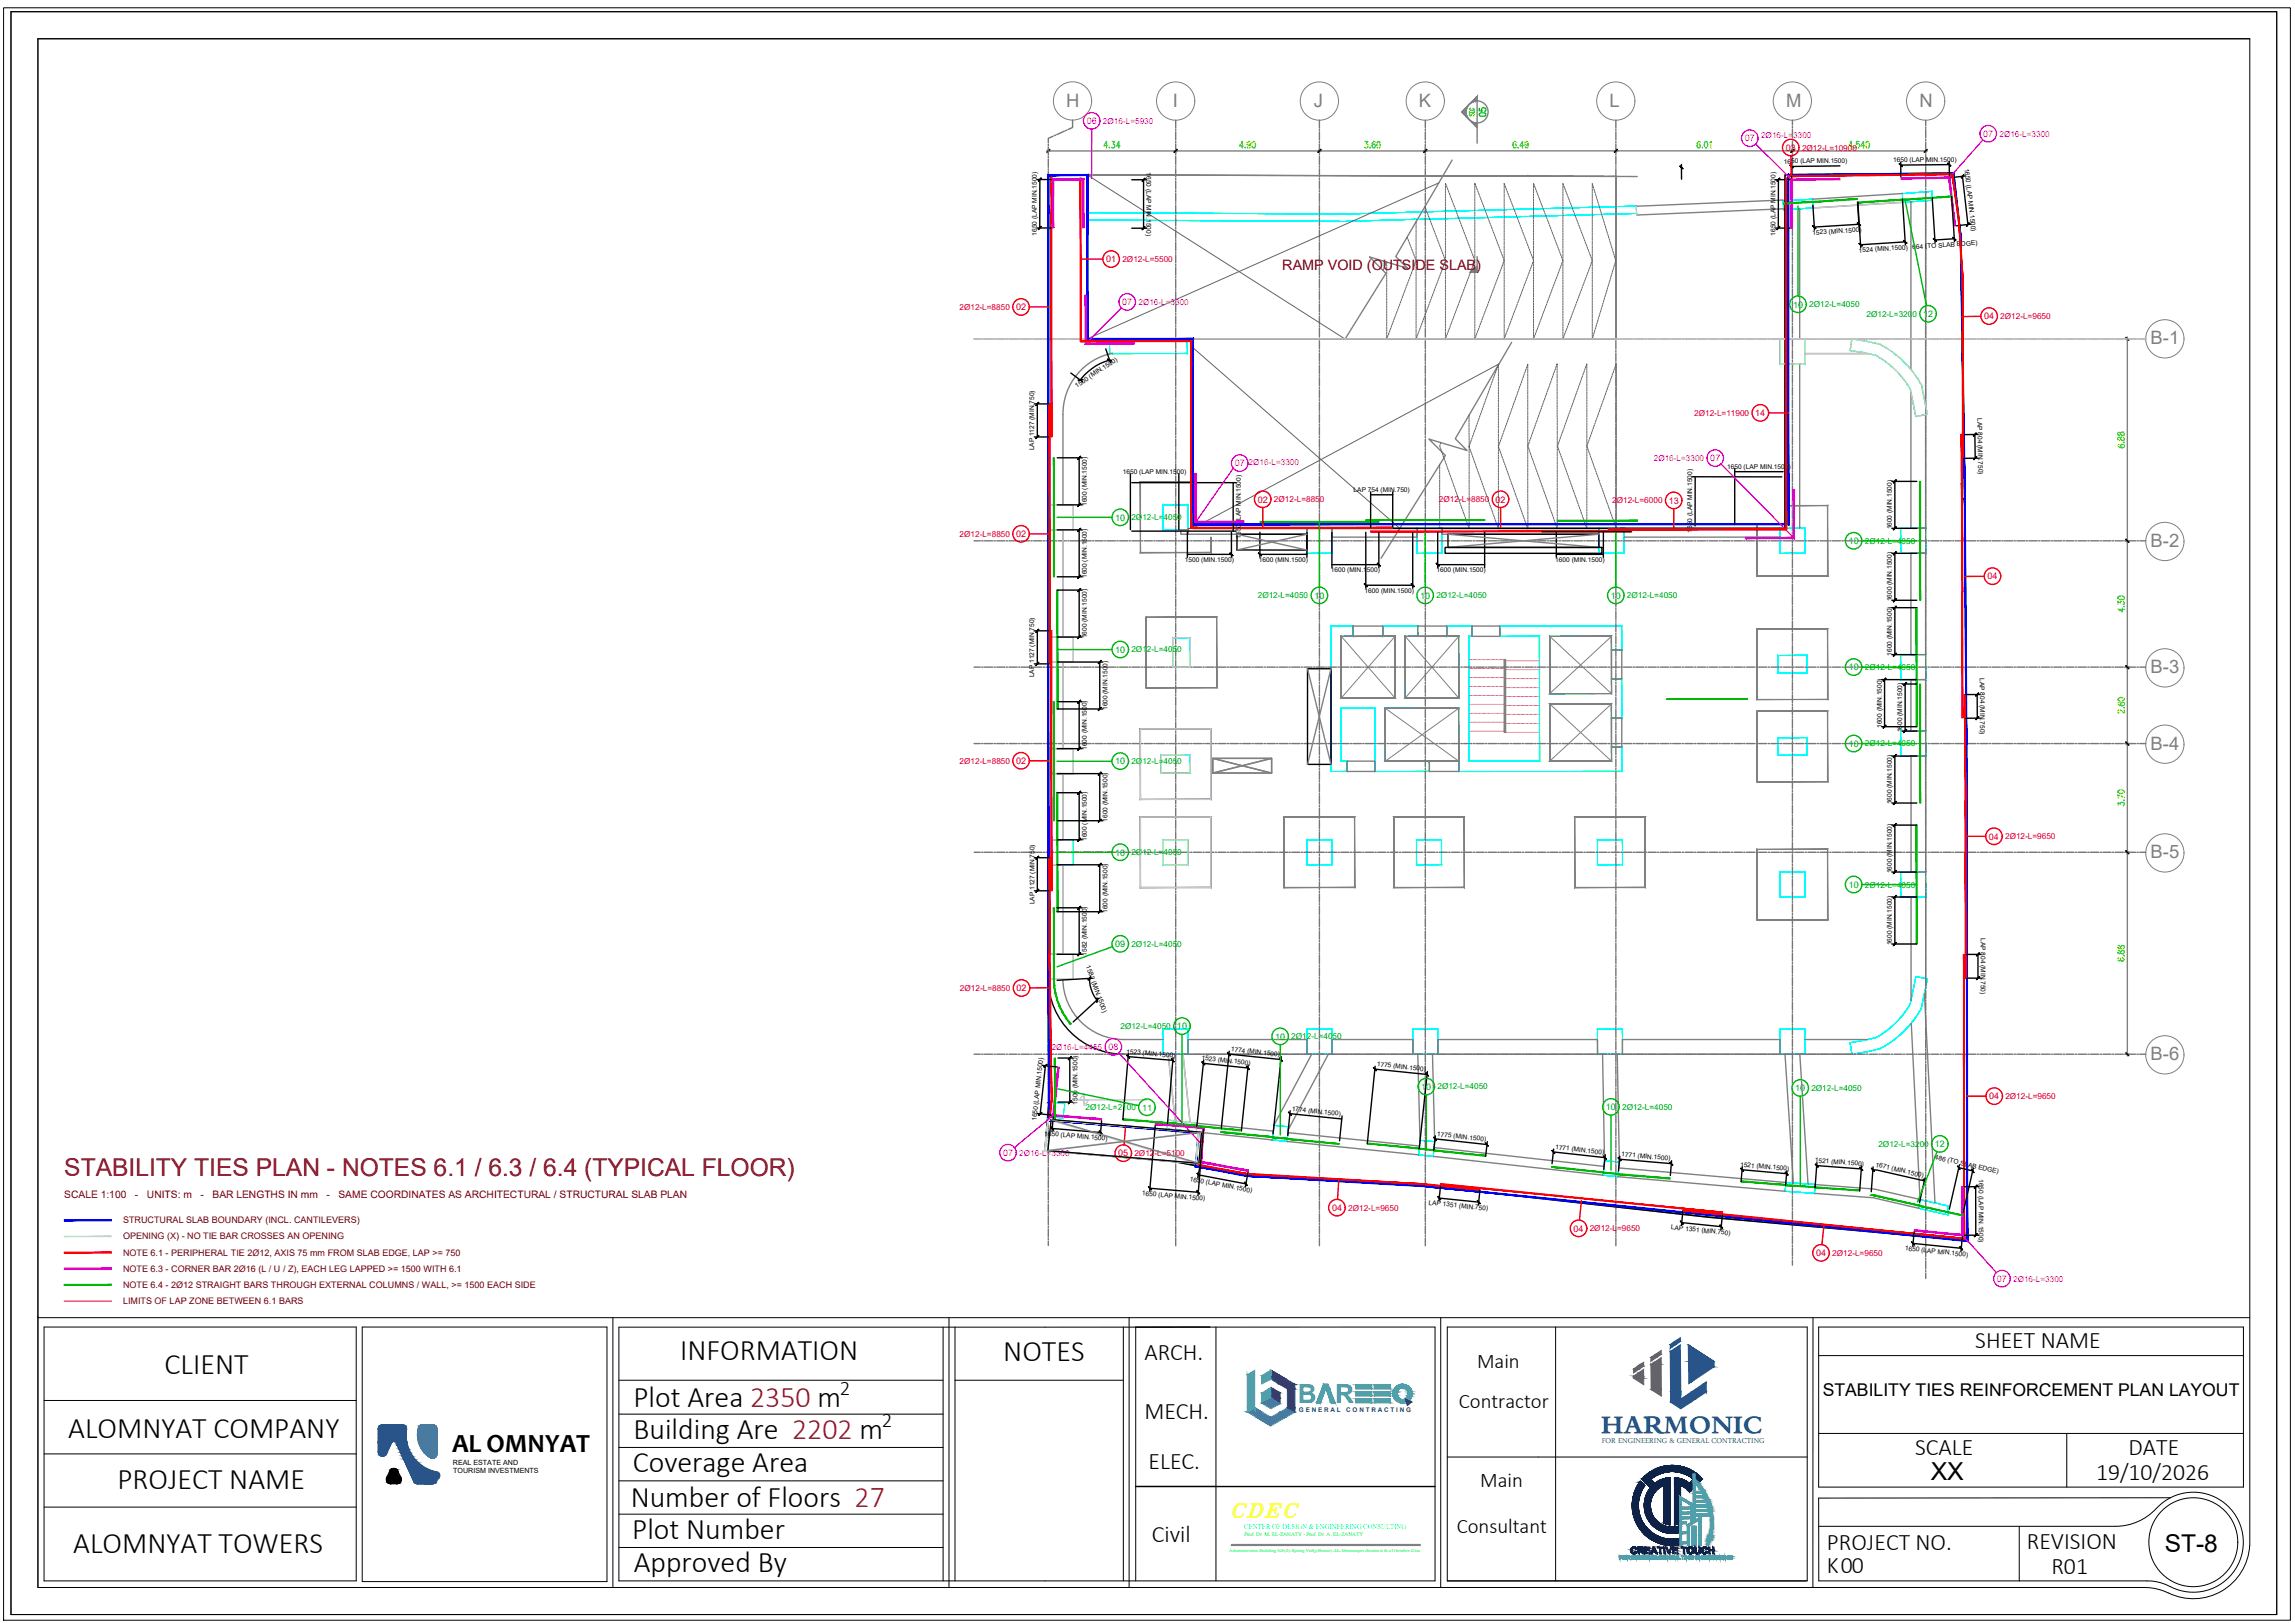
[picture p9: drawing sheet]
<svg xmlns="http://www.w3.org/2000/svg" width="420mm" height="297mm" viewBox="0 0 420 297" stroke-linecap="round" stroke-linejoin="round" font-family="sans-serif">
<defs><g id="words">
<text font-size="5.7" fill="#ff0" x="224.7" y="279">CDEC</text>
<g font-size="5.5">
<text x="30.1" y="251.4">CLIENT</text>
<text x="124.5" y="249">INFORMATION</text>
<text x="183.7" y="249.1">NOTES</text>
<text x="116" y="257.5">Plot Area 2350 m</text>
<text x="12.5" y="263.2">ALOMNYAT COMPANY</text>
<text x="116" y="263.4">Building Are 2202 m</text>
<text x="115.8" y="269.4">Coverage Area</text>
<text x="21.5" y="272.5">PROJECT NAME</text>
<text x="115.5" y="275.7">Number of Floors 27</text>
<text x="115.7" y="281.7">Plot Number</text>
<text x="13.4" y="284.3">ALOMNYAT TOWERS</text>
<text x="116" y="287.7">Approved By</text>
</g>
<text font-size="4.9" fill="#004a95" x="293.2" y="262.6">HARMONIC</text>
<g font-size="4.8" fill="#319dd3">
<text x="237.6" y="256.7">B</text>
<text x="244.4" y="256.7">R</text>
</g>
<text font-size="4.8" x="82.8" y="265.7">AL OMNYAT</text>
<text font-size="4.5" fill="#720000" x="11.8" y="215.3">STABILITY TIES PLAN - NOTES 6.1 / 6.3 / 6.4 (TYPICAL FLOOR)</text>
<g font-size="4.5">
<text x="353.5" y="270.9">XX</text>
<text x="396.3" y="284.1">ST-8</text>
</g>
<text font-size="4.4" fill="#37dd00" x="273.4" y="22.6" transform="rotate(-90 273.4 22.6)">05</text>
<g font-size="4.3">
<text x="209.5" y="248.8">ARCH.</text>
<text x="361.6" y="246.8">SHEET NAME</text>
<text x="209.5" y="259.6">MECH.</text>
<text x="210.3" y="268.9">ELEC.</text>
<text x="350.6" y="266.3">SCALE</text>
<text x="389.7" y="266.3">DATE</text>
<text x="383.7" y="270.8">19/10/2026</text>
<text x="210.9" y="282.1">Civil</text>
<text x="334.5" y="283.6">PROJECT NO.</text>
<text x="334.5" y="287.9">K00</text>
<text x="371.1" y="283.6">REVISION</text>
<text x="375.6" y="288.1">R01</text>
</g>
<g font-size="3.8">
<text x="270.4" y="250.3">Main</text>
<text x="153.8" y="255.3">2</text>
<text x="267.1" y="257.8">Contractor</text>
<text x="161.4" y="261.2">2</text>
<text x="271" y="272.2">Main</text>
<text x="266.7" y="280.6">Consultant</text>
</g>
<g font-size="3.4" fill="#808080">
<text x="195.2" y="19.6">H</text>
<text x="214.7" y="19.6">I</text>
<text x="240.6" y="19.7">J</text>
<text x="259.8" y="19.7">K</text>
<text x="294.7" y="19.7">L</text>
<text x="327" y="19.7">M</text>
<text x="351.4" y="19.7">N</text>
<text x="393.7" y="63">B-1</text>
<text x="393.7" y="100.1">B-2</text>
<text x="393.7" y="123.2">B-3</text>
<text x="393.7" y="137.2">B-4</text>
<text x="393.7" y="157.1">B-5</text>
<text x="393.7" y="194">B-6</text>
</g>
<text font-size="3.2" x="333.7" y="255.4">STABILITY TIES REINFORCEMENT PLAN LAYOUT</text>
<text font-size="2.6" fill="#720000" x="234.8" y="49.4">RAMP VOID (OUTSIDE SLAB)</text>
<g font-size="1.9" fill="#720000">
<text x="11.8" y="219.3">SCALE 1:100</text>
<text x="24.7" y="219.3">-</text>
<text x="26.9" y="219.3">UNITS: m</text>
<text x="36.7" y="219.3">-</text>
<text x="38.9" y="219.3">BAR LENGTHS IN mm</text>
<text x="59.8" y="219.3">-</text>
<text x="62" y="219.3">SAME COORDINATES AS ARCHITECTURAL / STRUCTURAL SLAB PLAN</text>
</g>
<text font-size="1.9" fill="#004a95" x="293.3" y="264.1">FOR ENGINEERING &amp; GENERAL CONTRACTING</text>
<g font-size="1.7" fill="#d0d">
<text x="199" y="22.7">06</text>
<text x="319.4" y="25.9">07</text>
<text x="363.1" y="25.1">07</text>
<text x="205.5" y="55.9">07</text>
<text x="226" y="85.4">07</text>
<text x="313.1" y="84.4">07</text>
<text x="202.9" y="192.2">08</text>
<text x="183.6" y="211.6">07</text>
<text x="365.6" y="234.6">07</text>
</g>
<g font-size="1.7" fill="#f00">
<text x="326.9" y="27.6">03</text>
<text x="202.5" y="48">01</text>
<text x="186" y="56.8">02</text>
<text x="363.2" y="58.4">04</text>
<text x="321.4" y="76.2">14</text>
<text x="230.3" y="92">02</text>
<text x="273.8" y="92">02</text>
<text x="305.5" y="92.2">13</text>
<text x="186" y="98.3">02</text>
<text x="363.9" y="106.1">04</text>
<text x="186" y="139.8">02</text>
<text x="364.1" y="153.7">04</text>
<text x="186.1" y="181.4">02</text>
<text x="364.2" y="201.2">04</text>
<text x="204.7" y="211.7">05</text>
<text x="243.9" y="221.6">04</text>
<text x="288.1" y="225.4">04</text>
<text x="332.5" y="229.9">04</text>
</g>
<g font-size="1.7" fill="#00b800">
<text x="328.3" y="56.3">10</text>
<text x="352.1" y="58">12</text>
<text x="204.2" y="95.3">10</text>
<text x="338.5" y="99.6">10</text>
<text x="240.6" y="109.6">10</text>
<text x="260" y="109.6">10</text>
<text x="294.9" y="109.6">10</text>
<text x="204.2" y="119.5">10</text>
<text x="338.5" y="122.7">10</text>
<text x="338.5" y="136.7">10</text>
<text x="204.2" y="139.9">10</text>
<text x="204.2" y="156.6">10</text>
<text x="338.5" y="162.5">10</text>
<text x="204.2" y="173.3">09</text>
<text x="215.5" y="188.4">10</text>
<text x="233.4" y="190.3">10</text>
<text x="209.1" y="203.2">11</text>
<text x="260.2" y="199.5">10</text>
<text x="294" y="203.2">10</text>
<text x="328.7" y="199.7">10</text>
<text x="354.2" y="210">12</text>
</g>
<g font-size="1.7" fill="#720000">
<text x="22.5" y="223.9">STRUCTURAL SLAB BOUNDARY (INCL. CANTILEVERS)</text>
<text x="22.5" y="226.8">OPENING (X) - NO TIE BAR CROSSES AN OPENING</text>
<text x="22.5" y="229.8">NOTE 6.1 - PERIPHERAL TIE 2Ø12, AXIS 75 mm FROM SLAB EDGE, LAP &gt;= 750</text>
<text x="22.5" y="232.8">NOTE 6.3 - CORNER BAR 2Ø16 (L / U / Z), EACH LEG LAPPED &gt;= 1500 WITH 6.1</text>
<text x="22.5" y="235.7">NOTE 6.4 - 2Ø12 STRAIGHT BARS THROUGH EXTERNAL COLUMNS / WALL, &gt;= 1500 EACH SIDE</text>
<text x="22.5" y="238.7">LIMITS OF LAP ZONE BETWEEN 6.1 BARS</text>
</g>
<g font-size="1.5" fill="#d0d">
<text x="201.9" y="22.7">2Ø16-L=5930</text>
<text x="322.4" y="25.3">2Ø16-L=3300</text>
<text x="366.1" y="25">2Ø16-L=3300</text>
<text x="208.4" y="55.8">2Ø16-L=3300</text>
<text x="228.6" y="85.1">2Ø16-L=3300</text>
<text x="302.8" y="84.4">2Ø16-L=3300</text>
<text x="192.6" y="192.2">2Ø16-L=4455</text>
<text x="186.6" y="211.5">2Ø16-L=3300</text>
<text x="368.6" y="234.6">2Ø16-L=3300</text>
</g>
<g font-size="1.5" fill="#f00">
<text x="329.9" y="27.6">2Ø12-L=10900</text>
<text x="205.5" y="48">2Ø12-L=5500</text>
<text x="175.7" y="56.7">2Ø12-L=8850</text>
<text x="366.2" y="58.4">2Ø12-L=9650</text>
<text x="310.2" y="76.1">2Ø12-L=11900</text>
<text x="233.2" y="91.9">2Ø12-L=8850</text>
<text x="263.4" y="91.9">2Ø12-L=8850</text>
<text x="295.1" y="92.1">2Ø12-L=6000</text>
<text x="175.7" y="98.3">2Ø12-L=8850</text>
<text x="175.7" y="139.8">2Ø12-L=8850</text>
<text x="367.1" y="153.6">2Ø12-L=9650</text>
<text x="175.7" y="181.4">2Ø12-L=8850</text>
<text x="367.1" y="201.2">2Ø12-L=9650</text>
<text x="207.7" y="211.6">2Ø12-L=5100</text>
<text x="246.8" y="221.6">2Ø12-L=9650</text>
<text x="291" y="225.4">2Ø12-L=9650</text>
<text x="335.4" y="229.9">2Ø12-L=9650</text>
</g>
<g font-size="1.5" fill="#00b800">
<text x="331.2" y="56.2">2Ø12-L=4050</text>
<text x="341.7" y="58">2Ø12-L=3200</text>
<text x="207.1" y="95.2">2Ø12-L=4050</text>
<text x="341.4" y="99.5">2Ø12-L=4050</text>
<text x="230.3" y="109.5">2Ø12-L=4050</text>
<text x="263" y="109.5">2Ø12-L=4050</text>
<text x="297.9" y="109.5">2Ø12-L=4050</text>
<text x="207.1" y="119.4">2Ø12-L=4050</text>
<text x="341.4" y="122.6">2Ø12-L=4050</text>
<text x="341.4" y="136.6">2Ø12-L=4050</text>
<text x="207.1" y="139.9">2Ø12-L=4050</text>
<text x="207.1" y="156.5">2Ø12-L=4050</text>
<text x="341.4" y="162.4">2Ø12-L=4050</text>
<text x="207.1" y="173.3">2Ø12-L=4050</text>
<text x="205.1" y="188.3">2Ø12-L=4050</text>
<text x="236.4" y="190.2">2Ø12-L=4050</text>
<text x="198.7" y="203.2">2Ø12-L=2100</text>
<text x="263.2" y="199.4">2Ø12-L=4050</text>
<text x="297" y="203.1">2Ø12-L=4050</text>
<text x="331.6" y="199.7">2Ø12-L=4050</text>
<text x="343.9" y="209.9">2Ø12-L=3200</text>
</g>
<text font-size="1.4" fill="#0ff" x="227.8" y="279.8">CENTER OF DESIGN &amp; ENGINEERING CONSULTING</text>
<g font-size="1.3">
<text x="82.9" y="268.1">REAL ESTATE AND</text>
<text x="83" y="269.6">TOURISM INVESTMENTS</text>
</g>
<g font-size="1.2">
<text x="326.6" y="29.9" transform="rotate(-1 326.6 29.9)">1650 (LAP MIN.1500)</text>
<text x="346.6" y="29.7" transform="rotate(-1 346.6 29.7)">1650 (LAP MIN.1500)</text>
<text x="209.9" y="31.5" transform="rotate(90 209.9 31.5)">1650 (LAP MIN.1500)</text>
<text x="359.7" y="30.8" transform="rotate(84 359.7 30.8)">1650 (LAP MIN.1500)</text>
<text x="189.8" y="43.1" transform="rotate(-90 189.8 43.1)">1650 (LAP MIN.1500)</text>
<text x="325" y="43.1" transform="rotate(-90 325 43.1)">1650 (LAP MIN.1500)</text>
<text x="331.8" y="43" transform="rotate(-4 331.8 43)">1523 (MIN.1500)</text>
<text x="340.3" y="46.2" transform="rotate(-4 340.3 46.2)">1524 (MIN.1500)</text>
<text x="350.1" y="45.6" transform="rotate(-4 350.1 45.6)">664 (TO SLAB EDGE)</text>
<text x="197.2" y="71" transform="rotate(-34 197.2 71)">1500 (MIN.1500)</text>
<text x="362" y="76.5" transform="rotate(89 362 76.5)">LAP 804 (MIN.750)</text>
<text x="189.4" y="82.4" transform="rotate(-90 189.4 82.4)">LAP 1127 (MIN.750)</text>
<text x="205.6" y="86.7">1650 (LAP MIN.1500)</text>
<text x="316.2" y="85.8">1650 (LAP MIN.1500)</text>
<text x="199" y="92.6" transform="rotate(-90 199 92.6)">1600 (MIN.1500)</text>
<text x="247.8" y="90">LAP 754 (MIN.750)</text>
<text x="227.2" y="98.6" transform="rotate(-90 227.2 98.6)">1650 (LAP MIN.1500)</text>
<text x="309.8" y="97.5" transform="rotate(-90 309.8 97.5)">1650 (LAP MIN.1500)</text>
<text x="346.4" y="96.9" transform="rotate(-90 346.4 96.9)">1600 (MIN.1500)</text>
<text x="199" y="105.8" transform="rotate(-90 199 105.8)">1600 (MIN.1500)</text>
<text x="216.9" y="102.9">1500 (MIN.1500)</text>
<text x="230.4" y="102.9">1600 (MIN.1500)</text>
<text x="243.6" y="104.7">1600 (MIN.1500)</text>
<text x="263" y="104.7">1600 (MIN.1500)</text>
<text x="284.7" y="102.9">1600 (MIN.1500)</text>
<text x="249.8" y="108.5">1600 (MIN.1500)</text>
<text x="346.4" y="110.1" transform="rotate(-90 346.4 110.1)">1600 (MIN.1500)</text>
<text x="199" y="116.8" transform="rotate(-90 199 116.8)">1600 (MIN.1500)</text>
<text x="189.4" y="124" transform="rotate(-90 189.4 124)">LAP 1127 (MIN.750)</text>
<text x="346.4" y="120" transform="rotate(-90 346.4 120)">1600 (MIN.1500)</text>
<text x="362.5" y="124.1" transform="rotate(90 362.5 124.1)">LAP 804 (MIN.750)</text>
<text x="202.7" y="130" transform="rotate(-90 202.7 130)">1600 (MIN.1500)</text>
<text x="199" y="137.2" transform="rotate(-90 199 137.2)">1600 (MIN.1500)</text>
<text x="344.5" y="133.2" transform="rotate(-90 344.5 133.2)">1600 (MIN.1500)</text>
<text x="348.2" y="134" transform="rotate(-90 348.2 134)">1600 (MIN.1500)</text>
<text x="346.4" y="147.2" transform="rotate(-90 346.4 147.2)">1600 (MIN.1500)</text>
<text x="199" y="153.9" transform="rotate(-90 199 153.9)">1600 (MIN.1500)</text>
<text x="202.7" y="150.4" transform="rotate(-90 202.7 150.4)">1600 (MIN.1500)</text>
<text x="346.4" y="159.8" transform="rotate(-90 346.4 159.8)">1600 (MIN.1500)</text>
<text x="189.4" y="165.5" transform="rotate(-90 189.4 165.5)">LAP 1127 (MIN.750)</text>
<text x="202.7" y="167.1" transform="rotate(-90 202.7 167.1)">1600 (MIN.1500)</text>
<text x="346.4" y="173" transform="rotate(-90 346.4 173)">1600 (MIN.1500)</text>
<text x="362.6" y="171.7" transform="rotate(90 362.6 171.7)">LAP 804 (MIN.750)</text>
<text x="198.8" y="176.9" transform="rotate(70 198.8 176.9)">1582 (MIN.1500)</text>
<text x="199" y="174.9" transform="rotate(-90 199 174.9)">1582 (MIN.1500)</text>
<text x="206.2" y="192.8" transform="rotate(5 206.2 192.8)">1523 (MIN.1500)</text>
<text x="219.9" y="194" transform="rotate(6 219.9 194)">1523 (MIN.1500)</text>
<text x="225.3" y="192.4" transform="rotate(6 225.3 192.4)">1774 (MIN.1500)</text>
<text x="252.1" y="195.2" transform="rotate(6 252.1 195.2)">1775 (MIN.1500)</text>
<text x="197.3" y="202.2" transform="rotate(-90 197.3 202.2)">1500 (MIN.1500)</text>
<text x="236.5" y="203.3" transform="rotate(6 236.5 203.3)">1774 (MIN.1500)</text>
<text x="189.8" y="205.2" transform="rotate(-84 189.8 205.2)">1650 (LAP MIN.1500)</text>
<text x="191.2" y="207.8" transform="rotate(5 191.2 207.8)">1650 (LAP MIN.1500)</text>
<text x="263.1" y="207.9" transform="rotate(6 263.1 207.9)">1775 (MIN.1500)</text>
<text x="284.7" y="210.3" transform="rotate(6 284.7 210.3)">1771 (MIN.1500)</text>
<text x="296.8" y="211.6" transform="rotate(5 296.8 211.6)">1771 (MIN.1500)</text>
<text x="318.6" y="213.5" transform="rotate(5 318.6 213.5)">1521 (MIN.1500)</text>
<text x="332.2" y="212.8" transform="rotate(4 332.2 212.8)">1521 (MIN.1500)</text>
<text x="343.3" y="213.5" transform="rotate(13 343.3 213.5)">1671 (MIN.1500)</text>
<text x="354.2" y="212.1" transform="rotate(13 354.2 212.1)">486 (TO SLAB EDGE)</text>
<text x="362.2" y="215.8" transform="rotate(90 362.2 215.8)">1650 (LAP MIN.1500)</text>
<text x="209" y="218.8" transform="rotate(5 209 218.8)">1650 (LAP MIN.1500)</text>
<text x="217.8" y="216.1" transform="rotate(11 217.8 216.1)">1650 (LAP MIN.1500)</text>
<text x="261.5" y="220.5" transform="rotate(6 261.5 220.5)">LAP 1351 (MIN.750)</text>
<text x="305.9" y="225" transform="rotate(6 305.9 225)">LAP 1351 (MIN.750)</text>
<text x="348.7" y="228.8" transform="rotate(6 348.7 228.8)">1650 (LAP MIN.1500)</text>
</g>
<g font-size="1.2" fill="#2a3383">
<text x="237.8" y="258.5">G E N E R A L</text>
<text x="246.5" y="258.5">C O N T R A C T I N G</text>
</g>
<text font-size="1" fill="#0f0" x="227.8" y="281">Prof. Dr. M. EL-ZANATY - Prof. Dr. A. EL-ZANATY</text>
<text font-size=".7" fill="#0f0" x="225" y="284">Administration Building N0.(2)-Spring Vally(Ramw)-AL-Motamayes district-6 th of October-Giza</text>
</g></defs>
<!-- layer: Sheet_Borders -->
<g fill="none" stroke="#000" stroke-width=".18">
<path d="M2 2.1h414.8v293.4h-414.8zM6.9 241.2h.1M6.9 241.2h405M8.1 242.9h57.1v46.4h-57.1zM8.1 256.3h57.1M66.3 242.9h44.8v46.6h-44.8zM112.2 241.2v49.3M113.3 242.9h149.4v46.4h-149.4zM113.3 252.6h59.4M113.3 258.8h59.4M172.7 242.9v46.4M173.7 241.2v49.3"/>
<path d="M174.8 252.6h30.9M174.8 242.9v46.4M205.7 242.9v46.4M206.7 241.2v49.3M207.9 242.9v46.4M222.6 242.9v46.4M263.8 241.2v49.3M265 242.9h65.9v46.4h-65.9zM284.8 242.9v46.4M331.9 241.2v49.3M333 242.9h77.7v29.3h-77.7zM333 248.1h77.7"/>
<path d="M8.1 266.1h57.1M8.1 275.8h57.1M113.3 271h59.4M113.3 264.9h59.4M113.3 277.1h59.4M207.9 272h14.7M265 266.7h65.9M333 262.3h77.7M369.7 279.3v10.1M378.4 262.3v9.9M394.8 276.1a10.2 10.2 0 0 1-7.5 3.2h-54.3M394.8 276.1a9.2 9.2 0 0 1 12.3-1.1 9.2 9.2 0 0 1 2.2 12.2 9.2 9.2 0 0 1-12 3.2"/>
<path d="M397.3 274.1l-64.3 .1v15.1h60a8.6 8.6 0 0 1 4.3 1.1M113.3 283.2h59.4M411.9 282.9a10.4 10.4 0 0 1-15.7 8.3 9.8 9.8 0 0 0-3.5-.7h-385.8v-283.4h405v275.8"/>
<circle cx="401.5" cy="282.3" r="8.1"/>
</g>
<!-- layer: 0 -->
<g fill="#4554a5" stroke="#4554a5" stroke-width=".18">
<path d="M79 266.9h.4z"/>
<path d="M77.2 260.8h2.2zM77.2 260.8h2.2z"/>
<path d="M77.2 260.8h2.2zM77.1 260.8h2.3z"/>
<path d="M77.1 260.8h2.4zM77 260.8h2.5z"/>
<path d="M77 260.8l2.6 .1zM77 260.9h2.6z"/>
<path d="M77 260.9h2.7zM77 260.9h2.7z"/>
<path d="M76.9 260.9h2.8zM76.9 260.9h2.8z"/>
<path d="M76.9 260.9l2.9 .1zM76.9 260.9l2.9 .1z"/>
<path d="M76.8 261l3 .1zM76.8 261.1h3z"/>
<path d="M76.8 261.1h3.1zM76.8 261.1h3.1z"/>
<path d="M76.7 261.1l3.2 .1zM76.7 261.1l3.2 .1z"/>
<path d="M76.7 261.2h3.2zM76.7 261.2h3.2h-3.3z"/>
<path d="M76.6 261.2l3.3 .1zM76.6 261.2l3.3 .1z"/>
<path d="M76.6 261.3l3.4 .1zM76.6 261.3l3.4 .1z"/>
<path d="M76.6 261.4l3.4 .2v-.2zM76.6 261.4l3.4 .2h-3.4z"/>
<path d="M76.6 261.6l3.4 .3v-.3zM76.6 261.6l3.4 .3h-3.5z"/>
<path d="M76.5 261.9l3.5 .7v-.7zM76.5 261.9l3.5 .7h-3.6z"/>
<path d="M76.4 262.6l3.6 .6v-.6zM76.4 262.6l3.6 .6h-3.5z"/>
<path d="M76.5 263.2l3.5 .6v-.6zM76.5 263.2l3.5 .6h-3.4z"/>
<path d="M76.6 263.8l3.4 .6v-.6zM76.6 263.8l3.4 .6h-3.2z"/>
<path d="M76.8 264.4l3.2 .6v-.6zM76.8 264.4l3.2 .6h-2.9z"/>
<path d="M77.1 265l2.9 .5v-.5zM77.1 265l2.9 .5h-2.6z"/>
<path d="M77.4 265.5l2.6 .5v-.5zM77.4 265.5l2.6 .5h-2.2z"/>
<path d="M77.8 266l2.2 .1zM77.8 266l2.2 .1z"/>
<path d="M77.9 266.1l2.1 .1v-.1zM77.9 266.1l2.1 .1h-2z"/>
<path d="M78 266.2l1.9 .1 .1-.1zM78 266.2l1.9 .1h-1.7z"/>
<path d="M78.2 266.3l1.7 .2v-.2zM78.2 266.3l1.7 .2h-1.6z"/>
<path d="M78.3 266.5h1.6zM78.3 266.5h1.6z"/>
<path d="M78.4 266.5l1.4 .1 .1-.1zM78.4 266.5l1.4 .1h-1.2z"/>
<path d="M78.6 266.6l1.1 .1 .1-.1zM78.6 266.6l1.1 .1z"/>
<path d="M78.7 266.7h1zM78.7 266.7l.9 .1zM78.8 266.8h.8zM78.8 266.8h.8z"/>
<path d="M78.8 266.8h.8zM78.8 266.8l.6 .1zM79 266.9h.4zM79 266.9h.4z"/>
<path d="M79.1 266.9h.2zM79 266.9h.3z"/>
</g>
<path d="M77.2 260.8l-.5 .3a4.7 4.7 0 0 0 2.4 5.8 .77 .77 0 0 0 .9-.7M77.2 260.8h2M79.2 260.8a.77 .77 0 0 1 .8 .8M80 261.6v4.6" fill="none" stroke="#4554a5" stroke-width=".25"/>
<g fill="#000" stroke="#000" stroke-width=".18">
<path d="M71.4 271.5h.3zM72 268.8h.2zM72.6 271.5h.2z"/>
<path d="M71.4 271.5h.2zM71.4 271.5h.2z"/>
<path d="M71.3 271.5h.5zM71.3 271.5h.4z"/>
<path d="M71.2 271.5h.7zM71.2 271.5h.6z"/>
<path d="M71.1 271.4h.8zM71.1 271.4l.8 .1z"/>
<path d="M71.1 271.4h.9zM71.1 271.4h.8z"/>
<path d="M71 271.3h1.1zM71 271.3l1 .1z"/>
<path d="M71 271.3h1.1zM71 271.3h1.1zM71 271.3h1.1zM71 271.3h1.1z"/>
<path d="M72 268.8h.3zM71.9 268.8h.4zM71.9 268.8h.4zM71.9 268.8h.4z"/>
<path d="M71.9 268.8h.6zM71.7 268.8h.8zM71.7 268.8h.8zM71.7 268.8h.8z"/>
<path d="M71.7 268.8l.9 .1zM71.6 268.9h1zM71.6 268.9h1zM71.6 268.9h1z"/>
<path d="M71.6 268.9l1.1 .1-.1-.1zM71.6 268.9l1.1 .1h-1.2zM71.5 269h1.2zM71.5 269h1.2z"/>
<path d="M71.5 269l1.3 .1-.1-.1zM71.5 269l1.3 .1h-1.4zM71.4 269.1h1.4zM71.4 269.1h1.4z"/>
<path d="M71.5 270h1.4zM71.3 270h1.6zM71.3 270h1.6zM71.3 270h1.6z"/>
<path d="M71.4 269.1l1.4 .2v-.2zM71.4 269.1l1.4 .2h-1.4zM71.4 269.3h1.4zM71.4 269.3h1.4z"/>
<path d="M71.4 269.9l1.3 .1 .1-.1zM71.4 269.9l1.3 .1h-1.2zM71.5 270h1.2zM71.5 270h1.2z"/>
<path d="M71.4 269.3l1.5 .1-.1-.1zM71.4 269.3l1.5 .1h-1.6z"/>
<path d="M72.5 271.5h.3zM72.5 271.5h.3z"/>
<path d="M71.3 269.4h1.6zM71.3 269.4h1.6z"/>
<path d="M71.3 269.4l1.6 .2v-.2zM71.3 269.4l1.6 .2h-1.6zM71.3 269.6h1.6zM71.3 269.6h1.6z"/>
<path d="M71.3 269.7l1.5 .2 .1-.2zM71.3 269.7l1.5 .2h-1.4zM71.4 269.9h1.4zM71.4 269.9h1.4z"/>
<path d="M71.3 269.6l1.6 .1v-.1zM71.3 269.6l1.6 .1h-1.6zM71.3 269.7h1.6zM71.3 269.7h1.6z"/>
<path d="M71.3 270l1.7 .1zM71.2 270.1h1.8zM71.2 270.1h1.8zM71.2 270.1h1.8z"/>
<path d="M72.4 271.5h.5zM72.4 271.5h.4z"/>
<path d="M72.3 271.5h.7zM72.3 271.5h.6z"/>
<path d="M71.2 270.1l2 .1zM71 270.2h2.2zM71 270.2h2.2zM71 270.2h2.2z"/>
<path d="M72.3 271.4h.8zM72.3 271.4l.7 .1z"/>
<path d="M72.2 271.4h.9zM72.2 271.4h.9z"/>
<path d="M71 270.2l2.3 .1-.1-.1zM71 270.2l2.3 .1h-2.4zM70.9 270.3h2.4zM70.9 270.3h2.4z"/>
<path d="M72.1 271.3h1.1zM72.1 271.3l1 .1z"/>
<path d="M72.1 271.3h1.1zM72.1 271.3h1.1z"/>
<path d="M70.9 270.3l2.4 .1v-.1zM70.9 270.3l2.4 .1h-2.5zM70.8 270.4h2.5zM70.8 270.4h2.5z"/>
<path d="M70.9 271.2h2.4zM70.9 271.2l2.3 .1z"/>
<path d="M70.8 270.4l2.6 .1-.1-.1zM70.8 270.4l2.6 .1h-2.6zM70.8 270.5h2.6zM70.8 270.5h2.6z"/>
<path d="M70.8 271.1l2.5 .1 .1-.1zM70.8 271.1l2.5 .1h-2.4zM70.9 271.2h2.4zM70.9 271.2h2.4z"/>
<path d="M70.8 270.5l2.6 .2v-.2zM70.8 270.5l2.6 .2h-2.6zM70.8 270.7h2.6zM70.8 270.7h2.6z"/>
<path d="M70.8 271l2.6 .1v-.1zM70.8 271l2.6 .1h-2.6zM70.8 271.1h2.6zM70.8 271.1h2.6z"/>
<path d="M70.8 270.7l2.6 .1v-.1zM70.8 270.7l2.6 .1h-2.6zM70.8 270.8h2.6zM70.8 270.8h2.6z"/>
<path d="M70.8 270.8l2.6 .2v-.2zM70.8 270.8l2.6 .2h-2.6zM70.8 271h2.6zM70.8 271h2.6z"/>
</g>
<g fill="none" stroke="#000" stroke-width=".25">
<path d="M192.2 27.4l-.5 .5M215.5 27.4l-.5 .5M241.8 27.4l-.5 .5M261.2 27.4l-.5 .5M296.1 27.4l-.5 .5M328.4 27.4l-.5 .5M352.8 27.4l-.5 .5M389.2 61.8l.5 .5M389.2 98.7l.5 .6M389.2 121.8l.5 .6M389.2 135.8l.5 .6M389.2 155.7l.5 .5"/>
<path d="M389.2 192.7l.5 .5M71.4 269.2l-.6 1.2a.77 .77 0 0 0 .7 1.1M71.4 269.2a.77 .77 0 0 1 .7-.4 .77 .77 0 0 1 .7 .4l.6 1.2a.78 .78 0 0 1-.7 1.1M71.5 271.5h1.2"/>
</g>
<g fill="#293189" stroke="#293189" stroke-width=".18">
<path d="M69.9 266.5h.3z"/>
<path d="M76.2 271.5h3.3z"/>
<path d="M70 260.8h3.8zM69.9 260.8h3.9z"/>
<path d="M69.9 260.8h3.9zM69.9 260.8h3.9z"/>
<path d="M69.9 260.8h4zM69.8 260.8h4.1z"/>
<path d="M69.8 260.8h4.2zM69.8 260.8h4.2z"/>
<path d="M69.7 260.8l4.4 .1zM69.6 260.9h4.5z"/>
<path d="M69.6 260.9h4.5zM69.6 260.9h4.5z"/>
<path d="M69.6 260.9l4.6 .1zM69.5 261h4.7z"/>
<path d="M69.5 261h4.7zM69.5 261h4.7z"/>
<path d="M69.5 261l4.8 .1zM69.4 261.1h4.9z"/>
<path d="M69.4 261.1h4.9zM69.4 261.1h4.9z"/>
<path d="M69.4 261.1l5 .1zM69.4 261.1l5 .1h-5.1z"/>
<path d="M69.3 261.2h5.1zM69.3 261.2h5.1z"/>
<path d="M69.3 261.2l5.1 .2v-.2zM69.3 261.2l5.1 .2h-5.1z"/>
<path d="M69.3 261.4h5.1zM69.3 261.4h5.1z"/>
<path d="M69.3 261.4l5.1 .1v-.1zM69.3 261.4l5.1 .1h-5.1z"/>
<path d="M69.3 261.5l5.1 .1zM69.3 261.5l5.1 .1z"/>
<path d="M69.3 261.6h5.1zM69.3 261.6h5.1z"/>
<path d="M69.3 261.6l5.1 .8v-.8zM69.3 261.6l5.1 .8h-5.1z"/>
<path d="M69.3 262.4l5.1 .7v-.7zM69.3 262.4l5.1 .7h-5.1z"/>
<path d="M69.3 263.1l5.1 .7v-.7zM69.3 263.1l5.1 .7h-5.1zM69.3 263.8h5.1zM69.3 263.8h5.1z"/>
<path d="M69.3 263.8h2.8zM69.3 263.8h2.7z"/>
<path d="M72.1 263.8h2.3zM72.1 263.8h2.3z"/>
<path d="M69.3 263.8h2.7zM69.3 263.8h2.6z"/>
<path d="M72.2 263.8h2.2zM72.2 263.8h2.2z"/>
<path d="M69.3 263.8h2.6zM69.3 263.8l2.5 .1z"/>
<path d="M72.3 263.8l2.2 .1zM72.3 263.8l2.2 .1z"/>
<path d="M69.3 263.9h2.5zM69.3 263.9l2.5 .1z"/>
<path d="M72.4 263.9l2.1 .1zM72.4 263.9l2.1 .1z"/>
<path d="M69.3 264h2.5zM69.3 264h2.4z"/>
<path d="M72.4 264h2.1zM72.4 264h2.1z"/>
<path d="M69.3 264h2.4zM69.3 264l2.3 .1z"/>
<path d="M72.5 264l2 .1zM72.5 264l2 .1z"/>
<path d="M72.5 264.1l2.1 .4-.1-.4zM72.5 264.1l2.1 .4h-1.9z"/>
<path d="M72.7 264.5l2.1 .7-.2-.7zM72.7 264.5l2.1 .7h-1.8z"/>
<path d="M69.3 264.1l1.6 1.6 .7-1.6zM69.3 264.1l1.6 1.6h-1.6z"/>
<path d="M73 265.2l2.1 .7-.3-.7zM73 265.2l2.1 .7h-1.8z"/>
<path d="M69.3 265.7l1.5 .2 .1-.2zM69.3 265.7l1.5 .2h-1.5z"/>
<path d="M69.3 265.9l1.5 .1v-.1zM69.3 265.9l1.5 .1h-1.5z"/>
<path d="M69.3 266h1.5zM69.3 266l1.4 .1z"/>
<path d="M69.3 266.1l1.4 .1v-.1zM69.3 266.1l1.4 .1h-1.3z"/>
<path d="M69.4 266.2h1.3zM69.4 266.2h1.3z"/>
<path d="M69.4 266.2h1.3zM69.4 266.2l1.2 .1z"/>
<path d="M69.5 266.3h1.1zM69.5 266.3h1.1z"/>
<path d="M69.5 266.3h1.1zM69.5 266.3l1 .1z"/>
<path d="M69.6 266.4h.9zM69.6 266.4h.8z"/>
<path d="M69.6 266.4h.8zM69.6 266.4l.7 .1z"/>
<path d="M69.7 266.5h.6zM69.7 266.5h.6z"/>
<path d="M73.3 265.9l2.2 .6-.4-.6zM73.3 265.9l2.2 .6h-1.9z"/>
<path d="M69.8 266.5h.5zM69.8 266.5h.4z"/>
<path d="M69.9 266.5h.3zM69.9 266.5h.3z"/>
<path d="M73.6 266.5l2.3 .6-.4-.6zM73.6 266.5l2.3 .6h-2z"/>
<path d="M73.9 267.1l2.5 .5-.5-.5zM73.9 267.1l2.5 .5h-2.3z"/>
<path d="M74.1 267.6l2.9 .5-.6-.5zM74.1 267.6l2.9 .5h-2.6z"/>
<path d="M74.4 268.1l3.2 .4-.6-.4zM74.4 268.1l3.2 .4h-3.1z"/>
<path d="M74.5 268.5l3.7 .3-.6-.3zM74.5 268.5l3.7 .3h-3.5z"/>
<path d="M74.7 268.8l4.2 .3-.7-.3zM74.7 268.8l4.2 .3h-4.1z"/>
<path d="M74.8 269.1l4.7 .2-.6-.2zM74.8 269.1l4.7 .2h-4.5z"/>
<path d="M75 269.3l5.3 .2-.8-.2zM75 269.3l5.3 .2h-5.3z"/>
<path d="M75 269.5l5.3 .1v-.1zM75 269.5l5.3 .1h-5.2z"/>
<path d="M75.1 269.6l5.3 .1-.1-.1zM75.1 269.6l5.3 .1h-5.3z"/>
<path d="M75.1 269.7l5.4 .1-.1-.1zM75.1 269.7l5.4 .1h-5.3z"/>
<path d="M75.2 269.8l5.3 .2v-.2zM75.2 269.8l5.3 .2h-5.3z"/>
<path d="M75.2 270l5.3 .1v-.1zM75.2 270l5.3 .1h-5.2z"/>
<path d="M75.3 270.1l5.2 .2v-.2zM75.3 270.1l5.2 .2h-5.1z"/>
<path d="M75.4 270.3l5 .1 .1-.1zM75.4 270.3l5 .1h-5z"/>
<path d="M75.4 270.4l4.9 .1 .1-.1zM75.4 270.4l4.9 .1h-4.8z"/>
<path d="M75.5 270.5l4.7 .1 .1-.1zM75.5 270.5l4.7 .1h-4.7z"/>
<path d="M75.5 270.6h4.7zM75.5 270.6l4.6 .1z"/>
<path d="M75.6 270.7h4.5zM75.6 270.7l4.4 .1z"/>
<path d="M75.6 270.8l4.4 .1v-.1zM75.6 270.8l4.4 .1h-4.3z"/>
<path d="M75.7 270.9l4.2 .2 .1-.2zM75.7 270.9l4.2 .2h-4.2z"/>
<path d="M75.7 271.1h4.2zM75.7 271.1h4.2z"/>
<path d="M75.8 271.1l4.1 .1v-.1zM75.8 271.1l4.1 .1h-4.1z"/>
<path d="M75.8 271.2h4.1zM75.8 271.2h4z"/>
<path d="M75.8 271.2l4 .1v-.1zM75.8 271.2l4 .1h-3.9z"/>
<path d="M75.9 271.3h3.9zM75.9 271.3h3.8z"/>
<path d="M75.9 271.3h3.8zM75.9 271.3l3.8 .1z"/>
<path d="M76 271.4h3.7zM76 271.4h3.6z"/>
<path d="M76 271.4h3.6zM76 271.4l3.5 .1zM76.2 271.5h3.3z"/>
<path d="M76.2 271.5h3.3zM76.2 271.5h3.2zM76.3 271.5h3.1zM76.3 271.5h3.1z"/>
<path d="M76.3 271.5h3.1zM76.3 271.5h2.9z"/>
</g>
<path d="M70.7 266.1l1-2.2 .4-.1 .3 .1 3.5 7.4 .5 .2h2.8M73.6 260.8l.6 .2a1.79 1.79 0 0 1 .1 1.7 6.9 6.9 0 0 0 5.1 6.6M73.7 260.8h-3.7a.77 .77 0 0 0-.7 .8v4.1a.77 .77 0 0 0 .6 .8 .77 .77 0 0 0 .8-.5M79.4 269.3l.3 .1 .3 .5M80 270.8a.77 .77 0 0 1-.8 .7M80 269.9v.9" fill="none" stroke="#293189" stroke-width=".25"/>
<!-- layer: XREF-FRAME$0$XREF-TITLEBLOCK$0$text -->
<path d="M225.4 282.7h34.6M225.4 282.8h34.6" fill="none" stroke="#808080" stroke-width=".25"/>
<!-- layer: Sheet_Borders -->
<g fill="#288cbd" stroke="#288cbd" stroke-width=".18">
<path d="M234.4 258.4l1.3-.8 1.3 .8z"/>
<path d="M231 256.8l1.7-.9 1.5 .9z"/>
<path d="M231 256.8h3.2l.2 .1z"/>
<path d="M229.7 257.6l1.3 .8zM228.3 258.4l1.4-.8 1.3 .8z"/>
<path d="M234.4 258.4l2.7 .1zM234.3 258.5h2.8z"/>
<path d="M234.3 258.5l1.1 .9 1.7-.9zM232.7 259.4l1.6-.9 1.1 .9z"/>
<path d="M228.3 258.4l4.4 1-1.7-1zM228.3 258.4l4.4 1h-2.7z"/>
<path d="M230 259.4l2.6 1.6zM230 259.4h5.4l-2.8 1.6z"/>
<path d="M231 256.8l.2 .1h3.2zM231.2 256.9h3.2l-1.7 .9z"/>
</g>
<g fill="#2a3383" stroke="#2a3383" stroke-width=".18">
<path d="M232.7 253.9l.5 .3h-.5z"/>
<path d="M232.7 254.9h1.7v1z"/>
<path d="M235.7 254.2h1.4v3.4z"/>
<path d="M232.7 250.8l2.8 1.6zM232.7 250.8l2.8 1.6h-2.8z"/>
<path d="M232.7 252.4l4.4 1-1.6-1zM232.7 252.4l4.4 1h-2.8z"/>
<path d="M234.3 253.4l2.8 .8v-.8zM234.3 253.4l2.8 .8h-1.4z"/>
<path d="M232.7 254.2l1.7 .7-1.2-.7zM232.7 254.2l1.7 .7h-1.7z"/>
<path d="M232.7 254.9v1h1.7zM232.7 255.9h1.7v1z"/>
<path d="M235.7 254.2v3.4h1.4zM235.7 257.6h1.4v.9z"/>
<path d="M257.3 256l1.1 .6h-.9zM257.5 256.6l.2 .6 .7-.6z"/>
</g>
<g fill="#319dd3" stroke="#319dd3" stroke-width=".18">
<path d="M256.5 253.4h.6z"/>
<path d="M257 256.1h.2z"/>
<path d="M257.4 255.9l.7 .3z"/>
<path d="M257.4 255.9h.9l-.2 .3z"/>
<path d="M256.3 256.7h1z"/>
<path d="M228.3 251.6l1.4-.8v.8z"/>
<path d="M231 251.7h1.7v.7z"/>
<path d="M231 255l1.7-1.1v1.1z"/>
<path d="M231 255h1.7v.9z"/>
<path d="M228.3 251.6h1.4v6z"/>
<path d="M256.5 253.4h.6zM256.4 253.4h.7z"/>
<path d="M256.4 253.4l1 .1zM256.1 253.5l.3-.1 1 .1z"/>
<path d="M256.1 253.5h1.4zM256.1 253.5h1.4z"/>
<path d="M256.1 253.5l1.6 .1-.2-.1zM255.8 253.6l.3-.1 1.6 .1z"/>
<path d="M255.8 253.6h1.9zM255.8 253.6h1.9z"/>
<path d="M255.8 253.6l2.2 .2-.3-.2zM255.6 253.8l.2-.2 2.2 .2z"/>
<path d="M255.6 253.8h2.4zM255.6 253.8h2.4z"/>
<path d="M255.5 253.8l2.6 .2-.1-.2zM255.5 253.8l2.6 .2h-2.7z"/>
<path d="M256.8 254h1.3zM256.8 254h1.3z"/>
<path d="M255.4 254h1.4zM255.4 254h1.2z"/>
<path d="M257 254h1.2zM257 254h1.2z"/>
<path d="M242.3 253.3l1.1 .7-.3-.7zM242.3 253.3l1.1 .7h-1.4z"/>
<path d="M255.4 254h1.2zM255.4 254l1 .1z"/>
<path d="M242.7 254l.7 .1zM242.7 254l.7 .1z"/>
<path d="M242 254l.7 .1zM242 254l.7 .1z"/>
<path d="M255.3 254.1h1.1zM255.3 254.1h1.1z"/>
<path d="M257.1 254l1.1 .1zM257.1 254l1.1 .1z"/>
<path d="M257.2 254.1h1.1zM257.2 254.1h1.1z"/>
<path d="M255.3 254.1l.9 .1 .2-.1zM255.3 254.1l.9 .1h-.9z"/>
<path d="M251.6 253.5l3 .7v-.7zM251.6 253.5l3 .7h-3z"/>
<path d="M248.2 253.5l2.9 .7v-.7zM248.2 253.5l2.9 .7h-2.9z"/>
<path d="M257.3 254.1l1 .2v-.2zM257.3 254.1l1 .2h-.8z"/>
<path d="M255.3 254.2l.8 .1 .1-.1zM255.3 254.2l.8 .1h-.9z"/>
<path d="M255.2 254.3h.9zM255.2 254.3h.9z"/>
<path d="M257.5 254.3l.9 .1-.1-.1zM257.5 254.3l.9 .1h-.9z"/>
<path d="M257.5 254.4h.9zM257.5 254.4h.9z"/>
<path d="M255.2 254.3l.8 .2 .1-.2zM255.2 254.3l.8 .2h-.9z"/>
<path d="M257.6 254.4l.9 .2-.1-.2zM257.6 254.4l.9 .2h-.8z"/>
<path d="M255.1 254.5l.8 .1 .1-.1zM255.1 254.5l.8 .1h-.8z"/>
<path d="M255.1 254.6l.8 .1zM255.1 254.6l.8 .1z"/>
<path d="M257.7 254.6l.8 .1zM257.7 254.6l.8 .1z"/>
<path d="M257.7 254.7l.8 .1v-.1zM257.7 254.7l.8 .1h-.8z"/>
<path d="M255.1 254.7l.7 .2 .1-.2zM255.1 254.7l.7 .2h-.8z"/>
<path d="M255 254.9l.8 .1v-.1zM255 254.9l.8 .1h-.8z"/>
<path d="M257.7 254.8l.9 .2-.1-.2zM257.7 254.8l.9 .2h-.8zM257.8 255h.8zM257.8 255h.8z"/>
<path d="M255 255h.8zM255 255l.8 .1z"/>
<path d="M257.8 255l.7 .2 .1-.2zM257.8 255l.7 .2h-.7z"/>
<path d="M255 255.1l.8 .2v-.2zM255 255.1l.8 .2h-.8z"/>
<path d="M255 255.3h.9zM255 255.3h.9z"/>
<path d="M257.8 255.2l.7 .1v-.1zM257.8 255.2l.7 .1h-.8z"/>
<path d="M257.7 255.3h.8zM257.7 255.3l.8 .1z"/>
<path d="M251.6 254.7l3 .8v-.8zM251.6 254.7l3 .8h-3z"/>
<path d="M248.2 254.7l2.9 .8v-.8zM248.2 254.7l2.9 .8h-2.9z"/>
<path d="M255 255.3l.9 .2v-.2zM255 255.3l.9 .2h-.8z"/>
<path d="M257.7 255.4l.7 .2 .1-.2zM257.7 255.4l.7 .2h-.8z"/>
<path d="M255.1 255.5l.9 .1-.1-.1zM255.1 255.5l.9 .1h-.9z"/>
<path d="M257.6 255.6h.8zM257.6 255.6h.8z"/>
<path d="M255.1 255.6l.9 .1zM255.1 255.6l.9 .1z"/>
<path d="M257.6 255.6l.8 .2v-.2zM257.6 255.6l.8 .2h-.9z"/>
<path d="M255.1 255.7l1 .1-.1-.1zM255.1 255.7l1 .1h-.9z"/>
<path d="M257.5 255.8l.8 .1 .1-.1zM257.5 255.8l.8 .1h-.9z"/>
<path d="M255.2 255.8l1 .1-.1-.1zM255.2 255.8l1 .1h-1z"/>
<path d="M257.4 255.9h.9zM257.4 255.9h.9z"/>
<path d="M255.2 255.9l1 .1zM255.2 255.9l1 .1z"/>
<path d="M255.3 256l1.1 .1zM255.3 256l1.1 .1h-1.1z"/>
<path d="M255.3 256.1h1.3zM255.3 256.1h1.3z"/>
<path d="M257 256.1h.2zM257 256.1h.2z"/>
<path d="M255.4 256.1h1.3zM255.4 256.1h1.3z"/>
<path d="M257 256.1h.2zM256.8 256.1h.4z"/>
<path d="M255.4 256.1h1.4zM255.4 256.1h1.4z"/>
<path d="M255.4 256.1l1.8 .1zM255.4 256.1l1.8 .1z"/>
<path d="M255.4 256.2l1.8 .2v-.2zM255.4 256.2l1.8 .2h-1.5z"/>
<path d="M255.7 256.4l1.5 .2v-.2zM255.7 256.4l1.5 .2h-1.2z"/>
<path d="M242.7 254.1l1.7 2.5-1-2.5zM242.7 254.1l1.7 2.5h-.8z"/>
<path d="M242 254.1l-.2 2.5 .9-2.5zM242 254.1l-.2 2.5h-.8z"/>
<path d="M243.6 256.6l.8 .1zM243.6 256.6l.8 .1z"/>
<path d="M241 256.6h.8zM241 256.6l.8 .1z"/>
<path d="M243.6 256.7h.8zM243.6 256.7h.8z"/>
<path d="M241 256.7h.8zM241 256.7h.8z"/>
<path d="M243.6 256.7h.8zM243.6 256.7h.8z"/>
<path d="M241 256.7h.8zM241 256.7h.8z"/>
<path d="M256 256.6l1.3 .1-.1-.1zM256 256.6l1.3 .1h-1zM256.3 256.7h1zM256.3 256.7h1z"/>
<path d="M241 256.7h.8zM241 256.7h.7z"/>
<path d="M243.6 256.7h.8zM243.6 256.7h.8z"/>
<path d="M241 256.7h.7zM241 256.7h.7z"/>
<path d="M243.6 256.7h.8zM243.6 256.7h.8z"/>
<path d="M251.6 256l3 .7v-.7zM251.6 256l3 .7h-3z"/>
<path d="M248.2 256l2.9 .7v-.7zM248.2 256l2.9 .7h-2.9z"/>
<path d="M241 256.7h.7zM241 256.7h.7z"/>
<path d="M243.7 256.7h.7zM243.7 256.7h.7z"/>
<path d="M241 256.7h.7zM241 256.7h.7z"/>
<path d="M243.7 256.7h.7zM243.7 256.7h.7z"/>
<path d="M256.6 256.8h.3zM256.3 256.7l.6 .1z"/>
<path d="M232.7 250.8v.9zM231 251.7l1.7-.9v.9z"/>
<path d="M231 251.7v.7h1.7zM231 252.4h1.7l-1.7 .9z"/>
<path d="M231 255v.9h1.7zM231 255.9h1.7l-1.7 .9z"/>
<path d="M228.3 251.6v6h1.4zM228.3 257.6h1.4l-1.4 .8z"/>
</g>
<path d="M241.8 256.6l.9-2.6 .9 2.6M243.6 256.6l.1 .1h.7l-1.3-3.4h-.8l-1.3 3.4h.7l.1-.1M248.2 253.5h2.9v.7h-2.9zM248.2 254.7h2.9v.8h-2.9zM248.2 256h2.9v.7h-2.9zM251.6 253.5h3v.7h-3zM251.6 254.7h3v.8h-3zM251.6 256h3v.7h-3zM257.4 255.9a1.03 1.03 0 0 0 .2-1.5 1.03 1.03 0 0 0-1.6 0 1.07 1.07 0 0 0 0 1.2 1.07 1.07 0 0 0 1.1 .5M258.1 256.2a1.74 1.74 0 0 0-.6-2.8 1.74 1.74 0 0 0-2.4 1.5 1.74 1.74 0 0 0 2.2 1.8" fill="none" stroke="#319dd3" stroke-width=".18"/>
<path d="M257.1 256.1l.2 .6M257.4 255.9l.7 .3" fill="none" stroke="#42aad7" stroke-width=".18"/>
<path d="M257.3 256l1.1 .6-.7 .6z" fill="none" stroke="#2a3383" stroke-width=".18"/>
<!-- layer: CDEC-FRAMING-PLAN -->
<path d="M226.5 97.8h12.8v2.9h-12.8zM265.1 97.8h27.6v2.4h-27.6zM264.6 100.2h28.7v1.1h-28.7zM239.4 122.4h4.3v17.5h-4.3zM192.4 204.9l27.6 2.3-.5 5.7-27.7-2.3zM221.5 242.9h-13.6M207.9 272.1h54.8" fill="none" stroke="#000" stroke-width=".25"/>
<!-- layer: TB-TEXT -->
<g fill="#0d1f44" stroke="#0d1f44" stroke-width=".18">
<path d="M305.6 270.4h.1z"/>
<path d="M306.6 270.4h.1z"/>
<path d="M310.7 271.4h.2z"/>
<path d="M309.2 273l.1 .1z"/>
<path d="M309.2 273h.2z"/>
<path d="M306.6 279h.1z"/>
<path d="M307.6 279.3l.1-.1z"/>
<path d="M307.6 281.6l.1-.1z"/>
<path d="M302.4 277l.4 .8z"/>
<path d="M299.1 283.1h.1z"/>
<path d="M299.1 283.1h.2z"/>
<path d="M298.7 283.3h.9z"/>
<path d="M299.3 283.4h.3z"/>
<path d="M299.4 283.5h.1z"/>
<path d="M299.4 284h.3z"/>
<path d="M299.2 284.2h.4z"/>
<path d="M299.1 284.4h.1z"/>
<path d="M300.4 283.3h.5z"/>
<path d="M300.5 283.3h.4z"/>
<path d="M300.6 283.4h.3z"/>
<path d="M300.5 283.6h.4z"/>
<path d="M300.4 283.7h.5z"/>
<path d="M300.4 283.7h.4z"/>
<path d="M300.2 283.9h.4z"/>
<path d="M300.4 284h.4z"/>
<path d="M309.2 283.2h.6z"/>
<path d="M309 283.4h.2z"/>
<path d="M309.5 284.2h.5z"/>
<path d="M309.1 284.3h.8z"/>
<path d="M310.3 284.2h.9z"/>
<path d="M310.4 284.3h.8z"/>
<path d="M310.6 284.4h.3z"/>
<path d="M312 283.1h.1z"/>
<path d="M311.8 283.2h.6z"/>
<path d="M311.7 283.2h.8z"/>
<path d="M311.7 283.3h.8z"/>
<path d="M312.2 283.3h.3z"/>
<path d="M312.3 283.5h.1z"/>
<path d="M312.3 284h.3z"/>
<path d="M312.1 284.2h.4z"/>
<path d="M311.7 284.3h.7z"/>
<path d="M311.9 284.4h.4z"/>
<path d="M312 284.4h.1z"/>
<path d="M306 268.2h.4zM305.9 268.2h.5z"/>
<path d="M305.9 268.2h.6zM305.7 268.2h.8z"/>
<path d="M305.7 268.2h1zM305.6 268.2h1.1z"/>
<path d="M305.6 268.2h1.3zM305.4 268.2h1.5z"/>
<path d="M305.4 268.2l1.6 .1zM305.2 268.3h1.8z"/>
<path d="M305.2 268.3h2zM305.1 268.3h2.1z"/>
<path d="M305.1 268.3h2.2zM304.9 268.3h2.4z"/>
<path d="M304.9 268.3h2.6zM304.8 268.3h2.7z"/>
<path d="M304.8 268.3l2.9 .1zM304.6 268.4h3.1z"/>
<path d="M304.6 268.4h3.2zM304.5 268.4h3.3z"/>
<path d="M304.5 268.4h3.5zM304.3 268.4h3.7z"/>
<path d="M304.3 268.4l3.8 .1zM304.1 268.5h4z"/>
<path d="M304.1 268.5h4.2zM304 268.5h4.3z"/>
<path d="M304 268.5l4.4 .1zM303.8 268.6h4.6z"/>
<path d="M303.8 268.6h4.8zM303.7 268.6h4.9z"/>
<path d="M303.7 268.6l5.1 .1zM303.5 268.7h5.3z"/>
<path d="M303.5 268.7h5.4zM303.4 268.7h5.5z"/>
<path d="M303.4 268.7l5.7 .1zM303.2 268.8h5.9z"/>
<path d="M303.2 268.8l6 .1zM303.1 268.9h6.1z"/>
<path d="M303.1 268.9l6.3 .1zM302.9 269h6.5z"/>
<path d="M302.9 269h6.6zM302.8 269h6.7z"/>
<path d="M302.8 269l6.8 .1zM302.6 269.1h7z"/>
<path d="M302.6 269.1l7.2 .1zM302.5 269.2h7.3z"/>
<path d="M302.5 269.2h7.4zM302.4 269.2h7.5z"/>
<path d="M302.4 269.2l7.6 .1zM302.3 269.3h7.7z"/>
<path d="M306.2 269.3h3.8zM306.2 269.3h3.8z"/>
<path d="M302.3 269.3h3.6zM302.3 269.3h3.8z"/>
<path d="M306.4 269.3h3.6zM306.4 269.3h3.6z"/>
<path d="M302.3 269.3h3.6zM302.3 269.3h3.5z"/>
<path d="M306.5 269.3h3.5zM306.5 269.3h3.5z"/>
<path d="M302.3 269.3h3.5zM302.3 269.3h3.3z"/>
<path d="M306.7 269.3h3.3zM306.7 269.3h3.3z"/>
<path d="M302.2 269.3h3.4zM302.2 269.3h3.3z"/>
<path d="M306.8 269.3l3.2 .1zM306.8 269.3l3.2 .1z"/>
<path d="M302.2 269.3h3.3zM302.2 269.3l3.3 .1z"/>
<path d="M306.8 269.4h3.3zM306.8 269.4h3.3z"/>
<path d="M302.2 269.4h3.3zM302.2 269.4h3.1z"/>
<path d="M307 269.4h3.1zM307 269.4h3.1z"/>
<path d="M302.2 269.4h3.1zM302.2 269.4h3z"/>
<path d="M307.1 269.4h3.1zM307.1 269.4h3.1z"/>
<path d="M302.2 269.4h3zM302.2 269.4h2.8z"/>
<path d="M307.3 269.4h2.9zM307.3 269.4h2.9z"/>
<path d="M302.1 269.4h2.9zM302.1 269.4h2.8z"/>
<path d="M307.4 269.4h2.8zM307.4 269.4h2.8z"/>
<path d="M302.1 269.4h2.8zM302.1 269.4h2.8z"/>
<path d="M307.4 269.4l2.8 .1zM307.4 269.4l2.8 .1z"/>
<path d="M302.1 269.4h2.8zM302 269.5h2.7z"/>
<path d="M307.6 269.5h2.7zM307.6 269.5h2.7z"/>
<path d="M302 269.5h2.7zM302 269.5h2.6z"/>
<path d="M307.7 269.5h2.6zM307.7 269.5h2.6z"/>
<path d="M302 269.5h2.6zM302 269.5h2.5z"/>
<path d="M307.7 269.5h2.7zM307.7 269.5h2.7z"/>
<path d="M302 269.5h2.5zM301.9 269.5h2.5z"/>
<path d="M307.8 269.5l2.6 .1zM307.8 269.5l2.6 .1z"/>
<path d="M301.9 269.5h2.5zM301.9 269.6h2.4z"/>
<path d="M308 269.6h2.5zM308 269.6h2.5z"/>
<path d="M301.9 269.6h2.4zM301.9 269.6h2.3z"/>
<path d="M308.1 269.6h2.4zM308.1 269.6h2.4z"/>
<path d="M301.8 269.6h2.4zM301.8 269.6h2.3z"/>
<path d="M308.1 269.6l2.5 .1zM308.1 269.6l2.5 .1z"/>
<path d="M301.8 269.6h2.3zM301.8 269.6l2.2 .1z"/>
<path d="M308.3 269.7h2.3zM308.3 269.7h2.3z"/>
<path d="M301.7 269.7h2.3zM301.7 269.7h2.2z"/>
<path d="M308.3 269.7h2.3zM308.3 269.7h2.3z"/>
<path d="M301.7 269.7h2.2zM301.7 269.7h2.2z"/>
<path d="M308.4 269.7l2.3 .1zM308.4 269.7l2.3 .1z"/>
<path d="M301.7 269.7h2.2zM301.6 269.8h2.1z"/>
<path d="M308.5 269.8h2.2zM308.5 269.8h2.2z"/>
<path d="M301.6 269.8h2.1zM301.6 269.8h2.1z"/>
<path d="M308.6 269.8l2.2 .1zM308.6 269.8l2.2 .1z"/>
<path d="M301.6 269.8h2.1zM301.6 269.8l2 .1z"/>
<path d="M308.7 269.9h2.1zM308.7 269.9h2.1z"/>
<path d="M301.5 269.9h2.1zM301.4 269.9h2.1z"/>
<path d="M308.8 269.9h2zM308.8 269.9h2z"/>
<path d="M301.4 269.9h2.1zM301.4 269.9h2.1z"/>
<path d="M308.8 269.9l2.1 .1zM308.8 269.9l2.1 .1z"/>
<path d="M301.4 269.9h2.1zM301.4 269.9l1.9 .1z"/>
<path d="M308.9 270h2.1zM308.9 270h2.1z"/>
<path d="M301.4 270h1.9zM301.3 270h2z"/>
<path d="M309 270l2 .1zM309 270l2 .1z"/>
<path d="M301.3 270h2zM301.3 270l1.9 .1z"/>
<path d="M309.1 270.1h2zM309.1 270.1h2z"/>
<path d="M301.3 270.1h1.9zM301.2 270.1h1.9z"/>
<path d="M309.2 270.1h1.9zM309.2 270.1h1.9z"/>
<path d="M301.2 270.1h1.9zM301.2 270.1h1.9z"/>
<path d="M309.2 270.1l2 .1zM309.2 270.1l2 .1z"/>
<path d="M301.2 270.1h1.9zM301.1 270.2h1.8z"/>
<path d="M309.4 270.2h1.8zM309.4 270.2h1.8z"/>
<path d="M301.1 270.2h1.8zM301.1 270.2h1.8z"/>
<path d="M309.4 270.2l1.8 .1zM309.4 270.2l1.8 .1z"/>
<path d="M301.1 270.2h1.8zM301.1 270.2l1.7 .1z"/>
<path d="M309.5 270.3h1.8zM309.5 270.3h1.8z"/>
<path d="M301 270.3h1.8zM301 270.3h1.7z"/>
<path d="M309.6 270.3l1.7 .1zM309.6 270.3l1.7 .1z"/>
<path d="M301 270.3h1.7zM300.9 270.4h1.8z"/>
<path d="M309.6 270.4l1.8 .1zM309.6 270.4l1.8 .1z"/>
<path d="M300.9 270.4h1.8zM300.9 270.4l1.7 .1h-1.7z"/>
<path d="M306.6 270.4l.2 .1zM306.6 270.4l.2 .1z"/>
<path d="M305.6 270.4l.1 .1zM305.5 270.5h.2z"/>
<path d="M309.7 270.5h1.7zM309.7 270.5h1.7z"/>
<path d="M300.9 270.5h1.6zM300.9 270.5h1.7z"/>
<path d="M306.6 270.5h.4zM306.6 270.5h.4z"/>
<path d="M305.5 270.5h.2zM305.3 270.5h.4z"/>
<path d="M306.6 270.5h.5zM306.6 270.5h.5z"/>
<path d="M305.3 270.5h.4zM305.2 270.5h.5z"/>
<path d="M306.6 270.5h.6zM306.6 270.5h.6z"/>
<path d="M305.2 270.5h.5zM305.1 270.5h.6z"/>
<path d="M309.8 270.5h1.7zM309.8 270.5h1.7z"/>
<path d="M300.9 270.5h1.6zM300.9 270.5h1.5h-1.6z"/>
<path d="M306.6 270.5l.8 .1zM306.6 270.5l.8 .1z"/>
<path d="M305.1 270.5l.6 .1zM304.9 270.6h.8z"/>
<path d="M309.8 270.5l1.7 .1zM309.8 270.5l1.7 .1z"/>
<path d="M300.8 270.5h1.6zM300.7 270.6h1.7z"/>
<path d="M306.6 270.6h.9zM306.6 270.6h.9z"/>
<path d="M304.9 270.6h.8zM304.8 270.6h.9z"/>
<path d="M309.9 270.6h1.7zM309.9 270.6h1.7z"/>
<path d="M300.7 270.6h1.7zM300.7 270.6h1.6z"/>
<path d="M306.6 270.6h1zM306.6 270.6h1z"/>
<path d="M304.8 270.6h.9zM304.7 270.6h1z"/>
<path d="M306.6 270.6l1.2 .1zM306.6 270.6l1.2 .1z"/>
<path d="M304.7 270.6l1 .1zM304.5 270.7h1.2z"/>
<path d="M310 270.6l1.6 .1zM310 270.6l1.6 .1z"/>
<path d="M300.7 270.6h1.6zM300.7 270.6l1.5 .1h-1.6z"/>
<path d="M306.6 270.7h1.3zM306.6 270.7h1.3z"/>
<path d="M304.5 270.7h1.2zM304.4 270.7h1.3z"/>
<path d="M310.1 270.7h1.5zM310.1 270.7h1.5z"/>
<path d="M300.6 270.7h1.6zM300.6 270.7h1.6z"/>
<path d="M306.6 270.7l1.4 .1zM306.6 270.7l1.4 .1z"/>
<path d="M304.4 270.7l1.3 .1zM304.3 270.8h1.4z"/>
<path d="M306.6 270.8h1.5zM306.6 270.8h1.5z"/>
<path d="M304.3 270.8h1.4zM304.1 270.8h1.6z"/>
<path d="M306.6 270.8l1.7 .1zM306.6 270.8l1.7 .1z"/>
<path d="M304.1 270.8l1.6 .1zM304 270.9h1.7z"/>
<path d="M310.1 270.7l1.3 .2 .2-.2zM310.1 270.7l1.3 .2h-1.5z"/>
<path d="M310.2 270.9h1.2zM310.2 270.9h1.2z"/>
<path d="M309.9 270.9h.3zM309.9 270.9h.3z"/>
<path d="M306.6 270.9h1.8zM306.6 270.9h1.8z"/>
<path d="M304 270.9h1.7zM303.9 270.9h1.8z"/>
<path d="M306.6 270.9l1.9 .1zM306.6 270.9l1.9 .1z"/>
<path d="M303.9 270.9l1.8 .1zM303.8 271h1.9z"/>
<path d="M310.2 270.9l1.1 .1 .1-.1zM310.2 270.9l1.1 .1h-1z"/>
<path d="M306.6 271h2zM306.6 271h2z"/>
<path d="M303.8 271h1.9zM303.7 271h2z"/>
<path d="M306.6 271l2.1 .1zM306.6 271l2.1 .1z"/>
<path d="M303.7 271l2 .1zM303.5 271.1h2.2z"/>
<path d="M310.3 271l.9 .2 .1-.2zM310.3 271l.9 .2h-.8z"/>
<path d="M306.6 271.1l2.3 .1zM306.6 271.1l2.3 .1z"/>
<path d="M303.5 271.1l2.2 .1zM303.4 271.2h2.3z"/>
<path d="M300.3 271.1l.1 .1zM300.3 271.1l.1 .1h-.2z"/>
<path d="M306.6 271.2l2.4 .1zM306.6 271.2l2.4 .1z"/>
<path d="M303.4 271.2l2.3 .1zM303.3 271.3h2.4z"/>
<path d="M310.4 271.2l.6 .1 .2-.1zM310.4 271.2l.6 .1h-.5z"/>
<path d="M306.6 271.3h2.5zM306.6 271.3h2.5z"/>
<path d="M303.3 271.3h2.4zM303.2 271.3h2.5z"/>
<path d="M300.2 271.2l.4 .2zM300.2 271.2l.4 .2h-.5z"/>
<path d="M306.6 271.3l2.6 .1zM306.6 271.3l2.6 .1z"/>
<path d="M303.2 271.3l2.5 .1zM303.1 271.4h2.6z"/>
<path d="M310.5 271.3l.4 .1 .1-.1zM310.5 271.3l.4 .1h-.2z"/>
<path d="M300.1 271.4l.6 .1-.1-.1zM300.1 271.4l.6 .1h-.7z"/>
<path d="M310.7 271.4l.2 .1zM310.7 271.5h.2z"/>
<path d="M309.9 270.9l.3 .6v-.6zM309.9 270.9l.3 .6h-.9z"/>
<path d="M306.6 271.4l2.7 .1zM306.6 271.4l2.7 .1z"/>
<path d="M303.1 271.4l2.6 .1zM303 271.5h2.7z"/>
<path d="M300.7 270.7l2.3 .8-.8-.8zM300.7 270.7l2.3 .8h-1.6z"/>
<path d="M300 271.5l.8 .1-.1-.1zM300 271.5l.8 .1h-.9z"/>
<path d="M299.9 271.6l1.1 .2-.2-.2zM299.9 271.6l1.1 .2h-1.1z"/>
<path d="M306.6 271.5l3.6 .3v-.3zM306.6 271.5l3.6 .3h-3.6z"/>
<path d="M301.4 271.5l4.3 .3v-.3zM301.4 271.5l4.3 .3h-4z"/>
<path d="M307.7 271.8l2.5 .1zM307.7 271.8l2.5 .1z"/>
<path d="M301.7 271.8h2.9zM301.7 271.8l2.8 .1z"/>
<path d="M299.9 271.8l1.2 .1-.1-.1zM299.9 271.8l1.2 .1h-1.3z"/>
<path d="M307.8 271.9h2.4zM307.8 271.9h2.4z"/>
<path d="M301.8 271.9h2.7zM301.8 271.9h2.6z"/>
<path d="M299.8 271.9h1.3zM299.8 271.9h1.3z"/>
<path d="M307.9 271.9l2.3 .1zM307.9 271.9l2.3 .1z"/>
<path d="M301.8 271.9h2.6zM301.8 271.9l2.5 .1z"/>
<path d="M308 272h2.2zM308 272h2.2z"/>
<path d="M299.8 271.9l1.2 .1 .1-.1zM299.8 271.9l1.2 .1h-1.3z"/>
<path d="M301.9 272h2.4zM301.9 272h2.3z"/>
<path d="M299.7 272h1.3zM299.7 272l1.3 .1z"/>
<path d="M308.1 272l2.1 .1zM308.1 272l2.1 .1z"/>
<path d="M301.9 272h2.3zM301.9 272l2.2 .1z"/>
<path d="M308.2 272.1h2zM308.2 272.1h2z"/>
<path d="M302 272.1h2.1zM302 272.1h2z"/>
<path d="M299.7 272.1h1.3zM299.7 272.1h1.2h-1.2z"/>
<path d="M308.3 272.1l1.9 .1zM308.3 272.1l1.9 .1z"/>
<path d="M299.7 272.1h1.2zM299.7 272.1l1.2 .1z"/>
<path d="M308.4 272.2h1.8zM308.4 272.2h1.8z"/>
<path d="M302 272.1h2zM302 272.1l1.9 .1z"/>
<path d="M308.4 272.2h1.8zM308.4 272.2l1.7 .1z"/>
<path d="M299.6 272.2h1.3zM299.6 272.2l1.2 .1z"/>
<path d="M302.1 272.2h1.8zM302.1 272.2l1.7 .1z"/>
<path d="M302.2 272.3h1.6zM302.2 272.3h1.6z"/>
<path d="M308.5 272.3h1.6zM308.5 272.3h1.5z"/>
<path d="M299.6 272.3h1.2zM299.6 272.3h1.2z"/>
<path d="M302.2 272.3h1.6zM302.2 272.3l1.5 .1h-1.6z"/>
<path d="M302.1 272.4h1.6zM302.1 272.4h1.5z"/>
<path d="M299.6 272.3h1.2zM299.6 272.3l1.2 .1z"/>
<path d="M308.6 272.3h1.4zM308.6 272.3l1.4 .1z"/>
<path d="M302.1 272.4h1.5zM302.1 272.4h1.5z"/>
<path d="M308.7 272.4h1.3zM308.7 272.4l1.2 .1z"/>
<path d="M299.5 272.4h1.3zM299.5 272.4l1.2 .1h-1.2z"/>
<path d="M302.1 272.4h1.5zM302.1 272.4l1.4 .1z"/>
<path d="M302 272.5h1.5zM302 272.5h1.5z"/>
<path d="M299.5 272.5h1.2zM299.5 272.5h1.2z"/>
<path d="M308.8 272.5h1.1zM308.8 272.5h1z"/>
<path d="M302 272.5h1.5zM302 272.5l1.4 .1h-1.4z"/>
<path d="M302 272.6h1.4zM301.9 272.6h1.5z"/>
<path d="M308.8 272.5h1zM308.8 272.5l.9 .1z"/>
<path d="M299.5 272.5l1.1 .1 .1-.1zM299.5 272.5l1.1 .1h-1.2z"/>
<path d="M299.4 272.6l1.2 .1zM299.4 272.6l1.2 .1z"/>
<path d="M301.9 272.6h1.5zM301.9 272.6l1.4 .1z"/>
<path d="M301.9 272.7h1.4zM301.9 272.7h1.4z"/>
<path d="M308.9 272.6h.8zM308.9 272.6l.7 .1z"/>
<path d="M301.9 272.7h1.4zM301.9 272.7l1.3 .1z"/>
<path d="M299.4 272.7l1.2 .1v-.1zM299.4 272.7l1.2 .1h-1.2z"/>
<path d="M299.4 272.8h1.2zM299.4 272.8h1.2z"/>
<path d="M309 272.7h.6zM309 272.7l.6 .1z"/>
<path d="M301.8 272.8h1.4zM301.8 272.8h1.4z"/>
<path d="M301.8 272.8h1.4zM301.8 272.8h1.3z"/>
<path d="M309.1 272.8h.5zM309.1 272.8l.4 .1z"/>
<path d="M299.4 272.8l1.1 .1 .1-.1zM299.4 272.8l1.1 .1h-1.2z"/>
<path d="M301.8 272.8h1.3zM301.8 272.8l1.3 .1h-1.4z"/>
<path d="M299.3 272.9h1.2zM299.3 272.9h1.2z"/>
<path d="M301.7 272.9h1.4zM301.7 272.9h1.4z"/>
<path d="M309.2 272.9h.3zM309.2 272.9l.2 .1z"/>
<path d="M301.7 272.9h1.4zM301.7 272.9l1.3 .1h-1.3z"/>
<path d="M301.7 273h1.3zM301.7 273l1.3 .1z"/>
<path d="M299.3 272.9l1.1 .2 .1-.2zM299.3 272.9l1.1 .2h-1.1z"/>
<path d="M299.3 273.1h1.1zM299.3 273.1h1.1z"/>
<path d="M301.7 273.1h1.3zM301.7 273.1h1.2z"/>
<path d="M301.6 273.1h1.3zM301.6 273.1l1.3 .1z"/>
<path d="M299.2 273.1l1.2 .1v-.1zM299.2 273.1l1.2 .1h-1.2z"/>
<path d="M301.6 273.2h1.3zM301.6 273.2h1.3z"/>
<path d="M299.2 273.2h1.2zM299.2 273.2h1.2z"/>
<path d="M301.6 273.2h1.3zM301.6 273.2l1.2 .1h-1.3z"/>
<path d="M301.5 273.3h1.3zM301.5 273.3h1.3z"/>
<path d="M299.2 273.2h1.2zM299.2 273.2l1.1 .1z"/>
<path d="M299.2 273.3h1.1zM299.2 273.3l1.1 .1z"/>
<path d="M301.5 273.3l1.2 .1 .1-.1zM301.5 273.3l1.2 .1h-1.2z"/>
<path d="M301.5 273.4h1.2zM301.5 273.4h1.2z"/>
<path d="M299.1 273.4h1.2zM299.1 273.4l1.2 .1z"/>
<path d="M301.5 273.4l1.2 .1v-.1zM301.5 273.4l1.2 .1h-1.3z"/>
<path d="M301.4 273.5h1.3zM301.4 273.5h1.3z"/>
<path d="M299.1 273.5h1.2zM299.1 273.5h1.1z"/>
<path d="M299.1 273.5h1.1zM299.1 273.5l1.1 .1z"/>
<path d="M301.4 273.5h1.3zM301.4 273.5l1.2 .1h-1.2z"/>
<path d="M301.4 273.6h1.2zM301.4 273.6l1.2 .1z"/>
<path d="M299.1 273.6l1.1 .1v-.1zM299.1 273.6l1.1 .1h-1.1z"/>
<path d="M301.4 273.7h1.2zM301.4 273.7h1.2z"/>
<path d="M299.1 273.7h1.1zM299.1 273.7l1.1 .1z"/>
<path d="M301.3 273.7h1.3zM301.3 273.7l1.2 .1z"/>
<path d="M301.3 273.8h1.2zM301.3 273.8h1.2z"/>
<path d="M299 273.8l1.1 .1 .1-.1zM299 273.8l1.1 .1h-1.1z"/>
<path d="M299 273.9h1.1zM299 273.9h1.1z"/>
<path d="M301.3 273.8h1.2zM301.3 273.8l1.2 .1z"/>
<path d="M301.3 273.9h1.2zM301.3 273.9h1.2z"/>
<path d="M299 273.9l1.1 .1v-.1zM299 273.9l1.1 .1h-1.1z"/>
<path d="M299 274l1.1 .1zM299 274l1.1 .1z"/>
<path d="M301.3 273.9l1.1 .2 .1-.2zM301.3 273.9l1.1 .2h-1.2z"/>
<path d="M301.2 274.1h1.2zM301.2 274.1h1.2z"/>
<path d="M306.6 271.8l1.1 2.4v-2.4zM306.6 271.8l1.1 2.4h-1.1z"/>
<path d="M301.2 274.1l1.2 .1v-.1zM301.2 274.1l1.2 .1h-1.2z"/>
<path d="M299 274.1l1.1 .1v-.1zM299 274.1l1.1 .1h-1.1z"/>
<path d="M301.2 274.2h1.2zM301.2 274.2h1.2z"/>
<path d="M299 274.2h1.1zM299 274.2h1.1z"/>
<path d="M301.2 274.2l1.1 .1 .1-.1zM301.2 274.2l1.1 .1h-1.1z"/>
<path d="M301.2 274.3h1.1zM301.2 274.3h1.1z"/>
<path d="M299 274.2l1 .1 .1-.1zM299 274.2l1 .1h-1.1z"/>
<path d="M298.9 274.3h1.1zM298.9 274.3h1.1z"/>
<path d="M301.2 274.3h1.1zM301.2 274.3l1.1 .1z"/>
<path d="M301.2 274.4h1.1zM301.2 274.4h1.1z"/>
<path d="M298.9 274.3l1.1 .2v-.2zM298.9 274.3l1.1 .2h-1.1z"/>
<path d="M298.9 274.5h1.1zM298.9 274.5h1.1z"/>
<path d="M301.1 274.4h1.2zM301.1 274.4l1.2 .1z"/>
<path d="M301.1 274.5h1.2zM301.1 274.5l1.1 .1z"/>
<path d="M298.9 274.5l1.1 .1v-.1zM298.9 274.5l1.1 .1h-1.1z"/>
<path d="M301.1 274.6h1.1zM301.1 274.6h1.1z"/>
<path d="M298.9 274.6l1.1 .1zM298.9 274.6l1.1 .1z"/>
<path d="M301.1 274.6h1.1zM301.1 274.6l1.1 .1z"/>
<path d="M301.1 274.7h1.1zM301.1 274.7l1.1 .1z"/>
<path d="M298.9 274.7l1.1 .1v-.1zM298.9 274.7l1.1 .1h-1.1z"/>
<path d="M298.9 274.8h1.1zM298.9 274.8h1.1z"/>
<path d="M301.1 274.8h1.1zM301.1 274.8h1.1z"/>
<path d="M301.1 274.8h1.1zM301.1 274.8l1.1 .1z"/>
<path d="M298.9 274.8l1.1 .1v-.1zM298.9 274.8l1.1 .1h-1.1z"/>
<path d="M301.1 274.9l1.1 .1v-.1zM301.1 274.9l1.1 .1h-1.1z"/>
<path d="M298.9 274.9l1.1 .1zM298.9 274.9l1.1 .1z"/>
<path d="M301.1 275h1.1zM301.1 275h1.1z"/>
<path d="M298.9 275l1.1 .1zM298.9 275l1.1 .1z"/>
<path d="M301.1 275l1.1 .1v-.1zM301.1 275l1.1 .1h-1.1z"/>
<path d="M301.1 275.1h1.1zM301.1 275.1h1.1z"/>
<path d="M298.8 275.1h1.2zM298.8 275.1h1.1z"/>
<path d="M298.8 275.1l1.1 .1zM298.8 275.1l1.1 .1z"/>
<path d="M301.1 275.1l1 .1 .1-.1zM301.1 275.1l1 .1h-1.1z"/>
<path d="M301 275.2h1.1zM301 275.2h1.1z"/>
<path d="M298.8 275.2l1.1 .1zM298.8 275.2l1.1 .1z"/>
<path d="M301 275.2l1.1 .1v-.1zM301 275.2l1.1 .1h-1.1z"/>
<path d="M298.8 275.3l1.1 .1zM298.8 275.3l1.1 .1z"/>
<path d="M301 275.3l1.1 .1zM301 275.3l1.1 .1z"/>
<path d="M298.8 275.4l1.1 .1v-.1zM298.8 275.4l1.1 .1h-1.1z"/>
<path d="M301 275.4l1.1 .1zM301 275.4l1.1 .1z"/>
<path d="M301 275.5h1.1zM301 275.5h1.1z"/>
<path d="M298.8 275.5h1.1zM298.8 275.5h1.1z"/>
<path d="M301 275.5l1.1 .1zM301 275.5l1.1 .1z"/>
<path d="M298.8 275.5l1.1 .1v-.1zM298.8 275.5l1.1 .1h-1.1z"/>
<path d="M301 275.6h1.1zM301 275.6h1.1z"/>
<path d="M298.8 275.6l1.1 .1zM298.8 275.6l1.1 .1z"/>
<path d="M301 275.6l1.1 .1zM301 275.6l1.1 .1z"/>
<path d="M301 275.7l1.1 .1zM301 275.7l1.1 .1z"/>
<path d="M298.8 275.7l1.1 .1v-.1zM298.8 275.7l1.1 .1h-1.1z"/>
<path d="M298.8 275.8h1.1zM298.8 275.8h1.1z"/>
<path d="M301 275.8h1.1zM301 275.8h1.1z"/>
<path d="M301 275.8l1.2 .1zM301 275.8l1.2 .1z"/>
<path d="M301.1 275.9h1.1zM301.1 275.9h1.1z"/>
<path d="M298.8 275.8l1.1 .1v-.1zM298.8 275.8l1.1 .1h-1.1z"/>
<path d="M298.8 275.9l1.2 .1zM298.8 275.9l1.2 .1z"/>
<path d="M301.1 275.9l1.1 .2v-.2zM301.1 275.9l1.1 .2h-1.1z"/>
<path d="M301.1 276.1h1.1zM301.1 276.1h1.1z"/>
<path d="M298.8 276l1.2 .1v-.1zM298.8 276l1.2 .1h-1.1z"/>
<path d="M298.9 276.1h1.1zM298.9 276.1h1.1z"/>
<path d="M301.1 276.1l1.1 .1v-.1zM301.1 276.1l1.1 .1h-1.1z"/>
<path d="M301.1 276.2h1.1zM301.1 276.2h1.1z"/>
<path d="M298.9 276.1l1.1 .2v-.2zM298.9 276.1l1.1 .2h-1.1z"/>
<path d="M298.9 276.3h1.1zM298.9 276.3h1.1z"/>
<path d="M301.1 276.2l1.1 .1v-.1zM301.1 276.2l1.1 .1h-1.1z"/>
<path d="M301.1 276.3h1.1zM301.1 276.3h1.1z"/>
<path d="M298.9 276.3l1.1 .1v-.1zM298.9 276.3l1.1 .1h-1.1z"/>
<path d="M301.1 276.3l1.1 .1v-.1zM301.1 276.3l1.1 .1h-1.1z"/>
<path d="M298.9 276.4h1.1zM298.9 276.4h1.1z"/>
<path d="M301.1 276.4h1.1zM301.1 276.4h1.1z"/>
<path d="M301.1 276.4l1.2 .1zM301.1 276.4l1.2 .1z"/>
<path d="M298.9 276.4l1.1 .1v-.1zM298.9 276.4l1.1 .1h-1.1z"/>
<path d="M301.1 276.5l1.2 .1zM301.1 276.5l1.2 .1z"/>
<path d="M298.9 276.5l1.1 .1zM298.9 276.5l1.1 .1z"/>
<path d="M301.1 276.6l1.2 .1zM301.1 276.6l1.2 .1z"/>
<path d="M298.9 276.6l1.1 .1v-.1zM298.9 276.6l1.1 .1h-1.1z"/>
<path d="M301.2 276.7h1.1zM301.2 276.7h1.1z"/>
<path d="M298.9 276.7h1.2zM298.9 276.7h1.2z"/>
<path d="M301.2 276.7l1.1 .1zM301.2 276.7l1.1 .1z"/>
<path d="M298.9 276.7l1.2 .1v-.1zM298.9 276.7l1.2 .1h-1.2z"/>
<path d="M301.2 276.8h1.2zM301.2 276.8h1.2z"/>
<path d="M301.2 276.8l1.2 .1zM301.2 276.8l1.2 .1z"/>
<path d="M298.9 276.8l1.2 .1zM298.9 276.8l1.2 .1z"/>
<path d="M301.2 276.9l1.2 .1v-.1zM301.2 276.9l1.2 .1h-1.2z"/>
<path d="M301.2 277h1.2zM301.2 277h1.2z"/>
<path d="M299 276.9l1.1 .1zM299 276.9l1.1 .1z"/>
<path d="M299 277l1.1 .1zM299 277l1.1 .1z"/>
<path d="M301.2 277l1.3 .1-.1-.1zM301.2 277l1.3 .1h-1.2z"/>
<path d="M301.3 277.1h1.2zM301.3 277.1h1.2z"/>
<path d="M299 277.1h1.1zM299 277.1h1.1z"/>
<path d="M301.3 277.1l1.2 .1v-.1zM301.3 277.1l1.2 .1h-1.2z"/>
<path d="M299 277.1l1.2 .1zM299 277.1l1.2 .1z"/>
<path d="M301.3 277.2h1.2zM301.3 277.2h1.2z"/>
<path d="M299 277.2l1.2 .1zM299 277.2l1.2 .1z"/>
<path d="M301.3 277.2l1.3 .1zM301.3 277.2l1.3 .1z"/>
<path d="M301.3 277.3l1.3 .1zM301.3 277.3l1.3 .1z"/>
<path d="M299 277.3l1.2 .1v-.1zM299 277.3l1.2 .1h-1.1z"/>
<path d="M299.1 277.4h1.1zM299.1 277.4h1.1z"/>
<path d="M301.4 277.4h1.2zM301.4 277.4h1.2z"/>
<path d="M301.4 277.4l1.2 .1zM301.4 277.4l1.2 .1z"/>
<path d="M301.4 277.5h1.3zM301.4 277.5h1.3z"/>
<path d="M299.1 277.4l1.2 .1-.1-.1zM299.1 277.4l1.2 .1h-1.2z"/>
<path d="M299.1 277.5l1.2 .1zM299.1 277.5l1.2 .1z"/>
<path d="M301.4 277.5l1.3 .1zM301.4 277.5l1.3 .1z"/>
<path d="M301.5 277.6h1.2zM301.5 277.6h1.2z"/>
<path d="M299.1 277.6l1.2 .1v-.1zM299.1 277.6l1.2 .1h-1.2z"/>
<path d="M299.1 277.7h1.2zM299.1 277.7h1.2z"/>
<path d="M301.5 277.6l1.3 .1-.1-.1zM301.5 277.6l1.3 .1h-1.3z"/>
<path d="M301.5 277.7h1.3zM301.5 277.7h1.3z"/>
<path d="M301.5 277.7l1.4 .1zM301.5 277.7l1.4 .1z"/>
<path d="M299.1 277.7l1.3 .1-.1-.1zM299.1 277.7l1.3 .1h-1.2z"/>
<path d="M299.2 277.8h1.2zM299.2 277.8h1.2z"/>
<path d="M301.6 277.8l1.3 .1zM301.6 277.8l1.3 .1z"/>
<path d="M301.6 277.9h1.3zM301.6 277.9h1.3z"/>
<path d="M301.6 277.9l1.4 .1zM301.6 277.9l1.4 .1z"/>
<path d="M299.2 277.8l1.2 .2v-.2zM299.2 277.8l1.2 .2h-1.1z"/>
<path d="M299.3 278h1.1zM299.3 278h1.1z"/>
<path d="M301.6 278h1.4zM301.6 278h1.4z"/>
<path d="M301.7 278l1.4 .1zM301.7 278l1.4 .1z"/>
<path d="M299.3 278l1.2 .1-.1-.1zM299.3 278l1.2 .1h-1.2z"/>
<path d="M301.7 278.1h1.4zM301.7 278.1h1.4z"/>
<path d="M299.3 278.1h1.2zM299.3 278.1h1.2z"/>
<path d="M301.7 278.1l1.5 .1zM301.7 278.1l1.5 .1z"/>
<path d="M301.8 278.2h1.4zM301.8 278.2h1.4z"/>
<path d="M299.3 278.1l1.3 .1-.1-.1zM299.3 278.1l1.3 .1h-1.2z"/>
<path d="M301.8 278.2l1.4 .1zM301.8 278.2l1.4 .1z"/>
<path d="M299.4 278.2l1.2 .1zM299.4 278.2l1.2 .1z"/>
<path d="M301.8 278.3h1.5zM301.8 278.3h1.5z"/>
<path d="M301.9 278.3l1.4 .1zM301.9 278.3l1.4 .1z"/>
<path d="M299.4 278.3l1.2 .1zM299.4 278.3l1.2 .1z"/>
<path d="M301.9 278.4h1.5zM301.9 278.4h1.5z"/>
<path d="M299.4 278.4l1.3 .1zM299.4 278.4l1.3 .1z"/>
<path d="M301.9 278.4l1.5 .1zM301.9 278.4l1.5 .1z"/>
<path d="M299.4 278.5h1.3zM299.4 278.5h1.3z"/>
<path d="M302 278.5h1.5zM302 278.5h1.5z"/>
<path d="M302 278.5h1.5zM302 278.5h1.5z"/>
<path d="M299.5 278.5l1.2 .1zM299.5 278.5l1.2 .1z"/>
<path d="M302 278.5l1.6 .1zM302 278.5l1.6 .1z"/>
<path d="M299.5 278.6h1.3zM299.5 278.6h1.3z"/>
<path d="M302.1 278.6h1.5zM302.1 278.6h1.5z"/>
<path d="M302.1 278.6l1.6 .1zM302.1 278.6l1.6 .1z"/>
<path d="M299.5 278.6l1.3 .1zM299.5 278.6l1.3 .1z"/>
<path d="M304.6 271.8l1.1 7v-7zM304.6 271.8l1.1 7h-1.1z"/>
<path d="M306.6 274.2l1.1 4.6v-4.6zM306.6 274.2l1.1 4.6h-1.1z"/>
<path d="M302.1 278.7l1.7 .1zM302.1 278.7l1.7 .1z"/>
<path d="M302.2 278.8h1.6zM302.2 278.8h1.6z"/>
<path d="M299.6 278.7l1.2 .1zM299.6 278.7l1.2 .1z"/>
<path d="M304.6 278.8h1.1zM304.6 278.8h1.1z"/>
<path d="M306.6 278.8h1.1zM306.6 278.8h1z"/>
<path d="M304.7 278.8h1zM304.7 278.8h1z"/>
<path d="M306.6 278.8h1zM306.6 278.8h.9z"/>
<path d="M302.2 278.8h1.7zM302.2 278.8h1.7z"/>
<path d="M302.2 278.8l1.7 .1zM302.2 278.8l1.7 .1z"/>
<path d="M304.8 278.8l.9 .1zM304.8 278.8l.9 .1z"/>
<path d="M306.6 278.8h.9zM306.6 278.8l.8 .1z"/>
<path d="M299.6 278.8l1.3 .1-.1-.1zM299.6 278.8l1.3 .1h-1.3z"/>
<path d="M299.6 278.9h1.3zM299.6 278.9h1.3z"/>
<path d="M302.3 278.9h1.7zM302.3 278.9h1.7z"/>
<path d="M304.9 278.9h.8zM304.9 278.9h.8z"/>
<path d="M306.6 278.9h.8zM306.6 278.9h.7z"/>
<path d="M305 278.9h.7zM305 278.9h.7z"/>
<path d="M306.6 278.9h.7zM306.6 278.9h.6z"/>
<path d="M302.3 278.9l1.8 .1zM302.3 278.9l1.8 .1z"/>
<path d="M302.4 279h1.7zM302.4 279h1.7z"/>
<path d="M305.1 278.9l.6 .1zM305.1 278.9l.6 .1z"/>
<path d="M306.6 278.9h.6zM306.6 278.9l.5 .1z"/>
<path d="M305.2 279h.5zM305.2 279h.5z"/>
<path d="M306.6 279h.5zM306.6 279h.4z"/>
<path d="M305.3 279h.4zM305.3 279h.4z"/>
<path d="M306.6 279h.4zM306.6 279h.3z"/>
<path d="M299.7 278.9l1.3 .1-.1-.1zM299.7 278.9l1.3 .1h-1.3z"/>
<path d="M302.4 279h1.8zM302.4 279h1.8z"/>
<path d="M299.7 279h1.3zM299.7 279h1.3z"/>
<path d="M305.4 279h.3zM305.4 279h.3z"/>
<path d="M306.6 279h.3zM306.6 279h.2z"/>
<path d="M305.5 279h.2zM305.5 279h.2z"/>
<path d="M306.6 279h.2zM306.6 279h.1z"/>
<path d="M302.4 279h1.8zM302.4 279h1.8z"/>
<path d="M302.5 279l1.8 .1zM302.5 279l1.8 .1z"/>
<path d="M302.5 279.1h1.9zM302.5 279.1h1.9z"/>
<path d="M299.7 279l1.4 .1-.1-.1zM299.7 279l1.4 .1h-1.3z"/>
<path d="M302.5 279.1l1.9 .1zM302.5 279.1l1.9 .1z"/>
<path d="M299.8 279.1l1.3 .1zM299.8 279.1l1.3 .1z"/>
<path d="M302.5 279.2h2zM302.5 279.2h2z"/>
<path d="M302.6 279.2h2zM302.6 279.2h2z"/>
<path d="M302.6 279.2h2.1zM302.6 279.2h2.1z"/>
<path d="M299.8 279.2l1.4 .1zM299.8 279.2l1.4 .1z"/>
<path d="M302.6 279.2l2.1 .1zM302.6 279.2l2.1 .1z"/>
<path d="M299.8 279.3h1.4zM299.8 279.3h1.4z"/>
<path d="M307.6 279.3h.1zM307.4 279.3h.3z"/>
<path d="M302.7 279.3h2.1zM302.7 279.3h2.1z"/>
<path d="M302.7 279.3h2.2zM302.7 279.3h2.2z"/>
<path d="M307.4 279.3h.3zM307.3 279.3h.4z"/>
<path d="M302.7 279.3h2.3zM302.7 279.3h2.3z"/>
<path d="M299.9 279.3l1.4 .1zM299.9 279.3l1.4 .1z"/>
<path d="M307.3 279.3l.4 .1zM307.2 279.4h.5z"/>
<path d="M302.8 279.3l2.3 .1zM302.8 279.3l2.3 .1z"/>
<path d="M307.2 279.4h.5zM307.1 279.4h.6z"/>
<path d="M302.8 279.4h2.4zM302.8 279.4h2.4z"/>
<path d="M302.8 279.4h2.4zM302.8 279.4h2.4z"/>
<path d="M307.1 279.4h.6zM307 279.4h.7z"/>
<path d="M302.9 279.4h2.4zM302.9 279.4h2.4z"/>
<path d="M299.9 279.4h1.4zM299.9 279.4h1.4z"/>
<path d="M307 279.4l.7 .1zM306.9 279.5h.8z"/>
<path d="M302.9 279.4l2.5 .1zM302.9 279.4l2.5 .1z"/>
<path d="M306.9 279.5h.8zM306.7 279.5h1z"/>
<path d="M302.9 279.5h2.6zM302.9 279.5h2.6z"/>
<path d="M300 279.4l1.4 .1zM300 279.4l1.4 .1z"/>
<path d="M306.7 279.5h1zM306.6 279.5h1.1z"/>
<path d="M302.9 279.5h2.8zM302.9 279.5h2.8z"/>
<path d="M302.9 279.5h2.9zM302.9 279.5h2.9z"/>
<path d="M306.6 279.5h1.1zM306.5 279.5h1.2z"/>
<path d="M303 279.5h2.8zM303 279.5h2.8z"/>
<path d="M306.5 279.5h1.2zM306.4 279.5h1.3z"/>
<path d="M303 279.5h2.9zM303 279.5h2.9z"/>
<path d="M306.4 279.5h1.3zM306.3 279.5h1.4z"/>
<path d="M303 279.5h3zM303 279.5h3z"/>
<path d="M306.3 279.5h1.4zM306.1 279.5h1.6z"/>
<path d="M303 279.5h3.1zM303 279.5h3.1z"/>
<path d="M300 279.5l1.4 .1zM300 279.5l1.4 .1z"/>
<path d="M303 279.5l4.7 .1zM303 279.5l4.7 .1z"/>
<path d="M300.1 279.6h1.4zM300.1 279.6h1.4z"/>
<path d="M303.1 279.6l4.6 .1zM303.1 279.6l4.6 .1z"/>
<path d="M300.1 279.6l1.5 .1-.1-.1zM300.1 279.6l1.5 .1h-1.5z"/>
<path d="M300.1 279.7h1.5zM300.1 279.7h1.5z"/>
<path d="M303.2 279.7h4.5zM303.2 279.7h4.5z"/>
<path d="M300.1 279.7l1.6 .1-.1-.1zM300.1 279.7l1.6 .1h-1.5z"/>
<path d="M303.3 279.7l4.4 .1zM303.3 279.7l4.4 .1z"/>
<path d="M300.2 279.8l1.5 .1zM300.2 279.8l1.5 .1z"/>
<path d="M303.4 279.8l4.3 .1zM303.4 279.8l4.3 .1z"/>
<path d="M300.2 279.9h1.6zM300.2 279.9h1.6z"/>
<path d="M303.5 279.9l4.2 .1zM303.5 279.9l4.2 .1z"/>
<path d="M300.3 279.9l1.5 .1zM300.3 279.9l1.5 .1z"/>
<path d="M303.6 280h4.1zM303.6 280h4.1z"/>
<path d="M300.3 280h1.6zM300.3 280h1.6z"/>
<path d="M303.7 280l4 .1zM303.7 280l4 .1z"/>
<path d="M300.4 280l1.5 .1zM300.4 280l1.5 .1z"/>
<path d="M300.4 280.1h1.6zM300.4 280.1h1.6z"/>
<path d="M303.8 280.1h3.9zM303.8 280.1h3.9z"/>
<path d="M304 280.1l3.7 .1zM304 280.1l3.7 .1z"/>
<path d="M300.5 280.1l1.6 .1-.1-.1zM300.5 280.1l1.6 .1h-1.6z"/>
<path d="M300.5 280.2h1.6zM300.5 280.2h1.6z"/>
<path d="M304.1 280.2l3.6 .1zM304.1 280.2l3.6 .1z"/>
<path d="M304.2 280.3h3.5zM304.2 280.3h3.5z"/>
<path d="M300.5 280.2l1.7 .1-.1-.1zM300.5 280.2l1.7 .1h-1.6z"/>
<path d="M300.6 280.3h1.6zM300.6 280.3h1.6z"/>
<path d="M304.4 280.3l3.3 .1zM304.4 280.3l3.3 .1z"/>
<path d="M304.5 280.4h3.2zM304.5 280.4h3.2z"/>
<path d="M304.6 280.4h3.1zM304.6 280.4h3.1z"/>
<path d="M300.7 280.3l1.6 .1zM300.7 280.3l1.6 .1z"/>
<path d="M304.6 280.4h3.1zM304.6 280.4h3z"/>
<path d="M304.7 280.4h2.9zM304.7 280.4h2.8z"/>
<path d="M300.7 280.4l1.7 .1zM300.7 280.4l1.7 .1z"/>
<path d="M304.8 280.4h2.7zM304.8 280.4l2.6 .1z"/>
<path d="M304.9 280.5h2.5zM304.9 280.5h2.5z"/>
<path d="M304.9 280.5h2.5zM304.9 280.5h2.4z"/>
<path d="M305 280.5h2.3zM305 280.5h2.3z"/>
<path d="M300.8 280.5h1.6zM300.8 280.5h1.6z"/>
<path d="M305 280.5h2.3zM305 280.5h2.1z"/>
<path d="M305.1 280.5h2zM305.1 280.5h2z"/>
<path d="M305.1 280.5h2zM305.1 280.5l1.9 .1z"/>
<path d="M305.3 280.6h1.7zM305.3 280.6h1.7z"/>
<path d="M305.3 280.6h1.7zM305.3 280.6h1.6z"/>
<path d="M305.4 280.6h1.5zM305.4 280.6h1.5z"/>
<path d="M300.8 280.5l1.7 .1zM300.8 280.5l1.7 .1z"/>
<path d="M305.4 280.6h1.5zM305.4 280.6h1.3z"/>
<path d="M305.5 280.6h1.2zM305.5 280.6h1.2z"/>
<path d="M300.9 280.6h1.7zM300.9 280.6h1.7z"/>
<path d="M305.5 280.6h1.2zM305.5 280.6h1.1z"/>
<path d="M305.7 280.6h.9zM305.7 280.6h.9z"/>
<path d="M305.7 280.6h.9zM305.7 280.6h.8z"/>
<path d="M305.8 280.6h.7zM305.8 280.6h.7z"/>
<path d="M305.8 280.6h.7zM305.8 280.6h.5z"/>
<path d="M305.9 280.6h.4zM305.9 280.6h.3z"/>
<path d="M300.9 280.6l1.8 .1zM300.9 280.6l1.8 .1z"/>
<path d="M300.9 280.7h1.8zM300.9 280.7h1.8z"/>
<path d="M301 280.7l1.8 .1zM301 280.7l1.8 .1z"/>
<path d="M301 280.8h1.9zM301 280.8h1.9z"/>
<path d="M301.1 280.8h1.8zM301.1 280.8h1.8z"/>
<path d="M301.1 280.8l2 .1zM301.1 280.8l2 .1z"/>
<path d="M301.2 280.9h1.9zM301.2 280.9h1.9z"/>
<path d="M301.2 280.9l2 .1zM301.2 280.9l2 .1z"/>
<path d="M301.3 281h2zM301.3 281h2z"/>
<path d="M301.3 281l2 .1zM301.3 281l2 .1z"/>
<path d="M301.4 281.1h2.1zM301.4 281.1h2.1z"/>
<path d="M301.4 281.1h2.1zM301.4 281.1h2.1z"/>
<path d="M301.5 281.1l2.1 .1zM301.5 281.1l2.1 .1z"/>
<path d="M301.5 281.2h2.2zM301.5 281.2h2.2z"/>
<path d="M301.6 281.2h2.1zM301.6 281.2h2.1z"/>
<path d="M301.6 281.2l2.3 .1zM301.6 281.2l2.3 .1z"/>
<path d="M301.7 281.3h2.3zM301.7 281.3h2.3z"/>
<path d="M301.7 281.3l2.3 .1zM301.7 281.3l2.3 .1z"/>
<path d="M301.7 281.4h2.4zM301.7 281.4h2.4z"/>
<path d="M301.8 281.4h2.4zM301.8 281.4h2.4z"/>
<path d="M301.8 281.4l2.5 .1zM301.8 281.4l2.5 .1z"/>
<path d="M301.9 281.5h2.5zM301.9 281.5h2.5z"/>
<path d="M301.9 281.5h2.6zM301.9 281.5h2.6z"/>
<path d="M302 281.5h2.6zM302 281.5h2.6z"/>
<path d="M302 281.5l2.7 .1zM302 281.5l2.7 .1z"/>
<path d="M307.6 281.6h.1zM307.5 281.6h.2z"/>
<path d="M302 281.6h2.9zM302 281.6h2.9z"/>
<path d="M307.5 281.6h.2zM307.4 281.6h.3z"/>
<path d="M302.1 281.6h2.8zM302.1 281.6h2.8z"/>
<path d="M302.1 281.6h2.9zM302.1 281.6h2.9z"/>
<path d="M307.4 281.6h.3zM307.2 281.6h.5z"/>
<path d="M302.1 281.6l3.1 .1zM302.1 281.6l3.1 .1z"/>
<path d="M307.2 281.6l.5 .1zM307.1 281.7h.6z"/>
<path d="M302.2 281.7h3.1zM302.2 281.7h3.1z"/>
<path d="M307.1 281.7h.6zM306.9 281.7h.8z"/>
<path d="M302.2 281.7h3.3zM302.2 281.7h3.3z"/>
<path d="M306.9 281.7h.8zM306.8 281.7h.9z"/>
<path d="M302.2 281.7h3.4zM302.2 281.7h3.4z"/>
<path d="M302.2 281.7h3.4zM302.2 281.7h3.4z"/>
<path d="M306.8 281.7h.9zM306.6 281.7h1.1z"/>
<path d="M302.2 281.7h3.6zM302.2 281.7h3.6z"/>
<path d="M306.6 281.7h1.1zM306.5 281.7h1.2z"/>
<path d="M302.3 281.7h3.6zM302.3 281.7h3.6z"/>
<path d="M306.5 281.7h1.2zM306.3 281.7h1.4z"/>
<path d="M306.3 281.7h1.4zM306.2 281.7h1.5z"/>
<path d="M302.3 281.7h3.7zM302.3 281.7h3.7z"/>
<path d="M306.2 281.7h1.5zM306.2 281.7h1.5z"/>
<path d="M302.3 281.7h3.9zM302.3 281.7h3.9z"/>
<path d="M302.3 281.7l5.4 .1zM302.3 281.7l5.4 .1z"/>
<path d="M302.4 281.8l5.3 .1zM302.4 281.8l5.3 .1z"/>
<path d="M302.5 281.9h5.2zM302.5 281.9h5.2z"/>
<path d="M302.7 281.9l5 .1zM302.7 281.9l5 .1z"/>
<path d="M302.8 282l4.9 .1zM302.8 282l4.9 .1z"/>
<path d="M302.9 282.1l4.8 .1zM302.9 282.1l4.8 .1z"/>
<path d="M303.1 282.2h4.6zM303.1 282.2h4.6z"/>
<path d="M303.2 282.2l4.5 .1zM303.2 282.2l4.5 .1z"/>
<path d="M303.4 282.3h4.3zM303.4 282.3h4.3z"/>
<path d="M303.5 282.3l4.2 .1zM303.5 282.3l4.2 .1z"/>
<path d="M303.7 282.4l4 .1zM303.7 282.4l4 .1z"/>
<path d="M303.8 282.5h3.9zM303.8 282.5h3.9z"/>
<path d="M304 282.5l3.7 .1zM304 282.5l3.7 .1z"/>
<path d="M304.1 282.6h3.6zM304.1 282.6h3.6z"/>
<path d="M304.3 282.6h3.4zM304.3 282.6h3.4z"/>
<path d="M304.5 282.6l3.2 .1zM304.5 282.6l3.2 .1z"/>
<path d="M304.6 282.7h3.1zM304.6 282.7h3.1z"/>
<path d="M304.6 282.7h3.1zM304.6 282.7h2.9z"/>
<path d="M304.8 282.7h2.7zM304.8 282.7h2.7z"/>
<path d="M304.8 282.7h2.7zM304.8 282.7h2.5z"/>
<path d="M304.9 282.7h2.4zM304.9 282.7l2.3 .1z"/>
<path d="M305.1 282.8h2.1zM305.1 282.8h2.1z"/>
<path d="M305.1 282.8h2.1zM305.1 282.8h1.9z"/>
<path d="M305.3 282.8h1.7zM305.3 282.8h1.6z"/>
<path d="M305.4 282.8h1.5zM305.4 282.8h1.3z"/>
<path d="M305.6 282.8h1.1zM305.6 282.8h.9z"/>
<path d="M305.7 282.8h.8zM305.7 282.8h.7z"/>
<path d="M305.9 282.8h.5zM305.9 282.8h.3z"/>
<path d="M300.3 271.1l-.6 1zM300.3 271.1l-.6 1zM299.7 272l-.4 1.1zM299.7 272l-.4 1.1zM299.2 273.1l-.2 1zM299.2 273.1l-.3 1zM298.9 274.1v1.1zM298.9 274.1l-.1 1.1zM298.8 275.2l.1 1.1zM298.8 275.2l.1 1.1zM298.9 276.3l.2 1.1zM298.9 276.3l.2 1.1zM299.1 277.4l.3 1zM299.1 277.4l.3 1.1zM299.4 278.4l.6 1zM299.4 278.5l.6 .9zM300 279.4l.7 .9zM300 279.4l.6 1zM300.7 280.3l.8 .8zM300.6 280.4l.9 .7zM301.5 281.1l.8 .7zM301.4 281.1l.9 .7zM302.3 281.8l1 .4zM302.3 281.8l1 .4zM303.3 282.2l1.1 .4zM303.3 282.3l1.1 .3zM304.4 282.6l1 .2zM304.3 282.6l1.1 .2zM305.4 282.8h1.1zM305.4 282.8h1.1zM306.5 282.8l1.2-.1zM306.5 282.8l1.2-.1z"/>
<path d="M300.3 271.1l.8 .8zM300.3 271.1l.8 .8z"/>
<path d="M301.1 271.9l-.5 .8zM301.1 271.9l-.5 .8zM300.6 272.7l-.4 .9zM300.6 272.7l-.4 .9zM300.2 273.6l-.2 .9zM300.2 273.6l-.2 .9zM300 274.5l-.1 .9zM300 274.5l-.1 .9zM299.9 275.4l.1 1zM299.9 275.4l.1 1zM300 276.4l.2 .9zM300 276.4l.2 .9zM300.2 277.3l.3 .9zM300.2 277.3l.3 .9zM300.5 278.2l.5 .8zM300.5 278.2l.5 .8zM301 279l.6 .8zM301 279l.6 .8zM301.6 279.8l.7 .6zM301.6 279.8l.7 .6zM302.3 280.4l.8 .5zM302.3 280.4l.8 .6zM303.1 280.9l.8 .4zM303.1 281l.8 .3zM303.9 281.3l.9 .3zM303.9 281.3l.9 .3zM304.8 281.6l1 .1zM304.8 281.6l1 .1zM305.8 281.7h.9zM305.8 281.7h.9zM306.7 281.7l1-.2zM306.7 281.7l1-.2z"/>
<path d="M300.7 270.7l1.5 1.6zM300.6 270.7l1.6 1.6zM302.2 272.3l-.5 .7zM302.2 272.3l-.5 .7zM301.7 273l-.3 .7zM301.7 273l-.3 .7zM301.3 273.7l-.2 .8zM301.3 273.7l-.2 .8zM301.1 274.5v.8zM301.1 274.5l-.1 .8zM301 275.3l.1 .8zM301 275.3l.1 .8zM301.1 276.1l.1 .8zM301.1 276.1l.1 .8zM301.2 276.9l.3 .8zM301.2 276.9l.3 .8zM301.5 277.7l.4 .7zM301.5 277.7l.4 .7zM301.9 278.4l.5 .6zM301.9 278.4l.5 .6zM302.4 279l.6 .6zM302.4 279l.6 .6zM303 279.6l.7 .4zM303 279.6l.7 .4zM303.7 280l.7 .3zM303.7 280l.7 .4zM304.4 280.3l.8 .2zM304.4 280.4l.8 .2zM305.2 280.5l.8 .1zM305.2 280.6h.8zM306 280.6h.9zM306 280.6h.9zM306.9 280.6l.8-.2zM306.9 280.6l.8-.2z"/>
<path d="M311.1 270.2l.6 .5zM311.1 270.1l.6 .6zM310.5 269.6l.6 .5zM310.5 269.6l.6 .5zM309.8 269.2l.7 .4zM309.8 269.2l.7 .4zM309.2 268.9l.7 .3zM309.2 268.8l.7 .4zM308.4 268.6l.8 .3zM308.4 268.6l.8 .2zM307.7 268.4l.7 .2zM307.7 268.4l.7 .2zM306.9 268.3l.8 .1zM306.9 268.2l.8 .2zM306.1 268.2l.8 .1zM306.1 268.2h.8zM305.4 268.3l.7-.1zM305.4 268.2h.7zM304.6 268.4l.8-.2zM304.6 268.4l.8-.2zM303.8 268.6l.8-.2zM303.8 268.6l.8-.2zM303.1 268.9l.7-.3zM303.1 268.8l.7-.2zM302.4 269.2l.7-.3zM302.4 269.2l.7-.4zM301.8 269.6l.6-.4zM301.8 269.6l.6-.4zM301.2 270.2l.6-.6zM301.2 270.1l.6-.5zM301.2 270.1l-.5 .6zM301.2 270.1l-.5 .6z"/>
<path d="M311.6 270.7l-.8 .9zM311.6 270.7l-.8 .9z"/>
<path d="M310.2 272.2l-.9 .9zM310.2 272.2l-.9 .9zM309.1 272.9l.2 .2zM309.1 272.9l.2 .2zM308.9 272.7l.3 .2zM308.9 272.7l.3 .2zM308.8 272.5l.2 .2zM308.8 272.5l.2 .2zM308.6 272.3l.2 .2zM308.6 272.3l.2 .2zM308.4 272.2l.2 .1zM308.4 272.2l.2 .1zM308.1 272l.3 .2zM308.1 272l.3 .2zM307.9 271.9l.2 .1zM307.9 271.9l.2 .1zM307.7 271.8l.2 .1zM307.7 271.8l.2 .1z"/>
<path d="M307.7 271.8v7zM307.7 271.8v7z"/>
<path d="M306.6 279h.1zM306.6 279.1l.1-.1zM306.7 279h.2zM306.7 279h.2zM306.9 279h.1zM306.9 279h.1zM307 279l.1-.1zM307 279l.1-.1zM307.1 278.9h.2zM307.1 279l.2-.1zM307.3 278.9h.1zM307.3 278.9h.1zM307.4 278.9l.1-.1zM307.4 278.9l.1-.1zM307.5 278.8l.2-.1zM307.5 278.8l.2-.1z"/>
<path d="M306.6 270.4v8.7zM306.6 270.4v8.7z"/>
<path d="M309 271.3l.3 .2zM309 271.3l.3 .2zM308.7 271.1l.3 .2zM308.7 271.1l.3 .2zM308.4 270.9l.3 .2zM308.4 270.9l.3 .2zM308 270.8l.4 .1zM308 270.7l.4 .2zM307.7 270.6l.3 .2zM307.7 270.6l.3 .1zM307.3 270.6h.4zM307.3 270.5l.4 .1zM306.9 270.5l.4 .1zM306.9 270.5h.4zM306.6 270.4l.3 .1zM306.6 270.4l.3 .1z"/>
<path d="M310.1 270.7l-.8 .8zM310.1 270.7l-.8 .8z"/>
<path d="M309.2 270.1l.9 .6zM309.2 270.1l.9 .6zM308.2 269.7l1 .4zM308.2 269.6l1 .5zM307.2 269.4l1 .3zM307.2 269.4l1 .2zM306.1 269.3l1.1 .1zM306.1 269.3l1.1 .1zM305.1 269.4l1-.1zM305.1 269.4l1-.1zM304.1 269.7l1-.3zM304.1 269.6l1-.2zM303.1 270.1l1-.5zM303.1 270.1l1-.5zM302.2 270.7l.9-.6zM302.2 270.7l.9-.6z"/>
<path d="M302.2 270.7l.8 .8zM302.2 270.7l.8 .8z"/>
<path d="M305.4 270.5l.3-.1zM305.4 270.5l.3-.1zM305 270.6l.4-.1zM305 270.5h.4zM304.6 270.6h.4zM304.6 270.6l.4-.1zM304.3 270.8l.3-.2zM304.3 270.7l.3-.1zM303.9 270.9l.4-.2zM303.9 270.9l.4-.2zM303.6 271.1l.3-.2zM303.6 271.1l.3-.2zM303.3 271.3l.3-.2zM303.3 271.3l.3-.2zM303 271.5l.3-.2zM303 271.5l.3-.2z"/>
<path d="M305.7 270.4v8.7zM305.7 270.4v8.7z"/>
<path d="M304.6 278.7l.2 .1zM304.6 278.8h.2zM304.8 278.8l.1 .1zM304.7 278.8l.2 .1zM304.9 278.9h.1zM304.9 278.9h.1zM305 278.9h.2zM305 278.9l.2 .1zM305.2 278.9l.1 .1zM305.2 279h.1zM305.3 279h.1zM305.3 279h.1zM305.4 279h.2zM305.4 279h.2zM305.6 279h.1zM305.6 279l.1 .1z"/>
<path d="M304.6 271.8v7zM304.6 271.8v7z"/>
<path d="M303.9 272.2l.7-.4zM303.9 272.2l.7-.4zM303.3 272.7l.6-.5zM303.3 272.7l.6-.5zM303.3 272.7l-.5 .6zM303.3 272.7l-.5 .6zM302.8 273.3l-.3 .7zM302.8 273.3l-.4 .7zM302.4 274l-.2 .7zM302.4 274l-.2 .7zM302.2 274.7l-.1 .8zM302.2 274.7l-.1 .8zM302.1 275.5l.1 .8zM302.1 275.5l.1 .8zM302.2 276.3l.2 .7zM302.2 276.3l.2 .7z"/>
<path d="M302.8 277.8l.5 .6zM303.3 278.3l.6 .6zM303.3 278.4l.6 .5z"/>
<path d="M303.9 278.9l.7 .3zM304.6 279.2l.7 .2zM304.6 279.2l.7 .2zM305.3 279.4l.8 .1zM305.3 279.4l.8 .1zM306.1 279.5l.8-.1zM306.1 279.5l.8-.1zM306.9 279.4l.8-.2zM306.9 279.5l.8-.3z"/>
<path d="M299.1 283.1h.1zM299.1 283.1h.1z"/>
<path d="M299.1 283.1h.2zM299.1 283.1h.2zM299 283.1h.3z"/>
<path d="M299 283.1h.3zM299 283.1h.3z"/>
<path d="M299 283.1h.3zM299 283.1h.3z"/>
<path d="M299 283.1h.4zM299 283.1h.4z"/>
<path d="M299 283.1l.4 .1zM298.9 283.2h.5z"/>
<path d="M298.9 283.2h.5zM298.9 283.2h.5z"/>
<path d="M298.9 283.2h.5zM298.9 283.2h.5z"/>
<path d="M298.9 283.2h.6zM298.9 283.2h.6z"/>
<path d="M298.9 283.2h.6zM298.9 283.2h.6z"/>
<path d="M298.8 283.2h.7zM298.8 283.2h.7z"/>
<path d="M298.8 283.2h.7zM298.8 283.2h.7zM298.8 283.2h.7zM298.8 283.2h.7z"/>
<path d="M298.8 283.2l.8 .1zM298.8 283.2l.8 .1z"/>
<path d="M298.8 283.3h.8zM298.8 283.3h.8zM298.7 283.3h.9z"/>
<path d="M298.7 283.3h.9zM298.7 283.3h.9z"/>
<path d="M298.7 283.3h.9zM298.7 283.3h.9z"/>
<path d="M299.1 283.3h.5zM299.1 283.3h.5z"/>
<path d="M298.7 283.3h.4zM298.7 283.3h.4z"/>
<path d="M298.7 283.3h.4zM298.7 283.3h.4zM298.7 283.3h.4zM298.7 283.3h.4z"/>
<path d="M299.2 283.3h.4zM299.2 283.3h.4z"/>
<path d="M298.7 283.3h.4zM298.7 283.3h.4z"/>
<path d="M299.2 283.3h.4zM299.2 283.3h.4z"/>
<path d="M298.7 283.3h.4zM298.7 283.3h.3z"/>
<path d="M299.2 283.3h.4zM299.2 283.3h.4zM299.2 283.3h.4z"/>
<path d="M299.2 283.3h.4zM299.3 283.3h.3zM299.3 283.3h.3z"/>
<path d="M298.7 283.3h.3zM298.7 283.3h.3z"/>
<path d="M299.3 283.3h.3zM299.3 283.3h.3z"/>
<path d="M298.7 283.3h.3zM298.7 283.3l.3 .1z"/>
<path d="M299.3 283.3l.3 .1zM299.3 283.3l.3 .1zM299.3 283.4h.3zM299.3 283.4h.3z"/>
<path d="M298.7 283.4h.3zM298.7 283.4h.3z"/>
<path d="M298.7 283.4h.3zM298.7 283.4h.3z"/>
<path d="M299.3 283.4h.3zM299.3 283.4h.3zM299.3 283.4h.3z"/>
<path d="M298.7 283.4h.3zM298.7 283.4h.2z"/>
<path d="M299.3 283.4h.3zM299.3 283.4h.3zM299.3 283.4h.3z"/>
<path d="M298.7 283.4h.2zM298.7 283.4h.2z"/>
<path d="M299.4 283.4h.2zM299.4 283.4h.2z"/>
<path d="M298.6 283.4h.3zM298.6 283.4h.3z"/>
<path d="M299.4 283.4h.3zM299.4 283.4h.3z"/>
<path d="M299.4 283.4h.3zM299.4 283.4h.3z"/>
<path d="M298.6 283.4h.3zM298.6 283.4h.3z"/>
<path d="M299.4 283.4l.3 .1zM299.4 283.4l.3 .1zM299.4 283.5h.3zM299.4 283.5h.3z"/>
<path d="M298.6 283.4l.3 .1zM298.6 283.4l.3 .1z"/>
<path d="M299.4 283.5h.3zM299.4 283.5h.2z"/>
<path d="M298.6 283.5h.3zM298.6 283.5h.3z"/>
<path d="M299.4 283.5h.2zM299.4 283.5h.1z"/>
<path d="M298.6 283.5h.3zM298.6 283.5h.3z"/>
<path d="M298.6 283.5h.3zM298.6 283.5l.3 .1zM298.6 283.6h.3zM298.6 283.6h.3z"/>
<path d="M298.6 283.6h.3zM298.6 283.6h.3z"/>
<path d="M298.6 283.6h.3zM298.6 283.6h.3z"/>
<path d="M298.6 283.6h.3zM298.6 283.6h.3z"/>
<path d="M298.6 283.6h.3zM298.6 283.6l.2 .1zM298.6 283.7h.2zM298.6 283.7h.2z"/>
<path d="M298.6 283.7h.2zM298.6 283.7h.2z"/>
<path d="M298.6 283.7l.2 .1zM298.6 283.7l.2 .1z"/>
<path d="M298.6 283.8h.2zM298.6 283.8h.2z"/>
<path d="M298.6 283.8h.3zM298.6 283.8h.3z"/>
<path d="M298.6 283.8l.3 .1zM298.6 283.8l.3 .1z"/>
<path d="M298.6 283.9h.3zM298.6 283.9h.3zM298.6 283.9h.3zM298.6 283.9h.3z"/>
<path d="M298.6 283.9h.3zM298.6 283.9h.3z"/>
<path d="M299.4 283.9h.1zM299.4 283.9h.1z"/>
<path d="M298.6 283.9l.3 .1zM298.6 283.9l.3 .1z"/>
<path d="M299.4 283.9l.2 .1zM299.4 283.9l.2 .1z"/>
<path d="M298.6 284h.3zM298.6 284h.3z"/>
<path d="M299.4 284h.3zM299.4 284h.3zM299.4 284h.3z"/>
<path d="M298.6 284h.3zM298.6 284h.3zM298.6 284h.3zM298.6 284h.3z"/>
<path d="M299.4 284h.3zM299.4 284h.3zM299.4 284h.3zM299.4 284h.3z"/>
<path d="M298.6 284h.3zM298.6 284h.3z"/>
<path d="M299.4 284h.3zM299.4 284l.2 .1z"/>
<path d="M299.4 284.1h.2zM299.4 284.1h.2z"/>
<path d="M298.6 284l.3 .1zM298.6 284l.3 .1zM298.6 284.1h.3zM298.6 284.1h.3z"/>
<path d="M299.4 284.1h.2zM299.3 284.1h.3z"/>
<path d="M299.3 284.1h.3zM299.3 284.1h.3z"/>
<path d="M298.6 284.1h.3zM298.6 284.1h.3z"/>
<path d="M299.3 284.1h.3zM299.3 284.1h.3z"/>
<path d="M298.7 284.1h.3zM298.7 284.1h.3z"/>
<path d="M299.3 284.1h.3zM299.3 284.1h.3zM299.3 284.1h.3zM299.3 284.1h.3z"/>
<path d="M298.7 284.1h.3zM298.7 284.1h.3z"/>
<path d="M298.7 284.1h.3zM298.7 284.1h.3z"/>
<path d="M299.3 284.1h.3zM299.3 284.1h.3z"/>
<path d="M298.7 284.1h.3zM298.7 284.1h.3z"/>
<path d="M299.3 284.1h.3zM299.3 284.1h.3z"/>
<path d="M299.3 284.1l.3 .1zM299.3 284.1l.3 .1z"/>
<path d="M298.7 284.1l.3 .1zM298.7 284.1l.3 .1z"/>
<path d="M299.2 284.2h.4zM299.2 284.2h.4zM299.2 284.2h.4zM299.2 284.2h.4z"/>
<path d="M298.7 284.2h.4zM298.7 284.2h.4z"/>
<path d="M299.2 284.2h.4zM299.2 284.2h.4z"/>
<path d="M298.7 284.2h.4zM298.7 284.2h.4z"/>
<path d="M299.2 284.2h.4zM299.2 284.2h.4zM299.1 284.2h.5z"/>
<path d="M298.7 284.2h.4zM298.7 284.2h.4z"/>
<path d="M298.7 284.2h.9zM298.7 284.2h.9z"/>
<path d="M298.7 284.2h.9zM298.7 284.2h.9z"/>
<path d="M298.7 284.2h.9zM298.7 284.2h.9z"/>
<path d="M298.7 284.2h.8zM298.7 284.2h.9z"/>
<path d="M298.7 284.2h.8zM298.7 284.2l.8 .1z"/>
<path d="M298.8 284.3h.7zM298.8 284.3h.7z"/>
<path d="M298.8 284.3h.7zM298.8 284.3h.7z"/>
<path d="M298.8 284.3h.7zM298.8 284.3h.7z"/>
<path d="M298.8 284.3h.7zM298.8 284.3h.6z"/>
<path d="M298.9 284.3h.5zM298.9 284.3h.5z"/>
<path d="M298.9 284.3h.5zM298.9 284.3h.5z"/>
<path d="M298.9 284.3h.5zM298.9 284.3l.5 .1z"/>
<path d="M298.9 284.4h.5zM298.9 284.4h.5z"/>
<path d="M298.9 284.4h.5zM298.9 284.4h.4z"/>
<path d="M299 284.4h.3zM299 284.4h.3z"/>
<path d="M299 284.4h.3zM299 284.4h.3z"/>
<path d="M299 284.4h.3zM299 284.4h.3z"/>
<path d="M299 284.4h.3zM299 284.4h.2z"/>
<path d="M299.1 284.4h.1zM299.1 284.4h.1z"/>
<path d="M299.9 283.1h.6zM299.9 283.1h.6z"/>
<path d="M299.9 283.1h.6zM299.9 283.1h.6z"/>
<path d="M299.9 283.1h.6zM299.9 283.1h.6z"/>
<path d="M299.9 283.1h.7zM299.9 283.1h.7z"/>
<path d="M299.9 283.1h.7zM299.9 283.1h.7z"/>
<path d="M299.9 283.1l.8 .1zM299.9 283.1l.8 .1z"/>
<path d="M299.9 283.2h.8zM299.9 283.2h.8z"/>
<path d="M299.9 283.2h.8zM299.9 283.2h.8z"/>
<path d="M299.9 283.2h.8zM299.9 283.2h.8z"/>
<path d="M299.9 283.2h.8zM299.9 283.2h.8z"/>
<path d="M299.9 283.2h.9zM299.9 283.2h.9z"/>
<path d="M299.9 283.2h.9zM299.9 283.2h.9z"/>
<path d="M299.9 283.2h.9zM299.9 283.2h.9z"/>
<path d="M299.9 283.2h.9zM299.9 283.2h.9z"/>
<path d="M299.9 283.2l.9 .1zM299.9 283.2l.9 .1z"/>
<path d="M299.9 283.3h.9zM299.9 283.3h.9z"/>
<path d="M299.9 283.3h1zM299.9 283.3h1z"/>
<path d="M299.9 283.3h1zM299.9 283.3h1z"/>
<path d="M299.9 283.3h1zM299.9 283.3h1z"/>
<path d="M300.3 283.3h.6zM300.3 283.3h.6zM300.4 283.3h.5z"/>
<path d="M300.4 283.3h.5zM300.4 283.3h.5zM300.4 283.3h.5z"/>
<path d="M300.4 283.3h.5zM300.4 283.3h.5zM300.5 283.3h.4z"/>
<path d="M300.5 283.3h.4zM300.5 283.3h.4zM300.5 283.3h.4zM300.5 283.3h.4z"/>
<path d="M300.5 283.3h.4zM300.5 283.3h.4zM300.5 283.3h.4zM300.5 283.3h.4z"/>
<path d="M300.5 283.3h.4zM300.5 283.3h.4zM300.5 283.3h.4zM300.5 283.3h.4z"/>
<path d="M300.5 283.3l.4 .1zM300.5 283.3l.4 .1zM300.6 283.4h.3zM300.6 283.4h.3z"/>
<path d="M300.6 283.4h.3zM300.6 283.4h.3zM300.6 283.4h.3zM300.6 283.4h.3z"/>
<path d="M300.6 283.4h.3zM300.6 283.4h.3zM300.6 283.4h.3z"/>
<path d="M300.6 283.4h.3zM300.6 283.4h.3zM300.6 283.4h.3zM300.6 283.4h.3zM300.6 283.4h.3zM300.6 283.4h.3z"/>
<path d="M300.6 283.4h.3zM300.6 283.4h.3zM300.6 283.4h.3zM300.6 283.4h.3zM300.6 283.4h.3zM300.6 283.4h.3z"/>
<path d="M300.6 283.4h.3zM300.6 283.4h.3zM300.6 283.4h.3zM300.6 283.4h.3z"/>
<path d="M300.6 283.4l.3 .1zM300.6 283.4l.3 .1zM300.6 283.5h.3zM300.6 283.5h.3zM300.6 283.5h.3zM300.6 283.5h.3z"/>
<path d="M300.6 283.5h.3zM300.6 283.5h.3z"/>
<path d="M300.6 283.5h.3zM300.6 283.5h.3z"/>
<path d="M300.6 283.5h.3zM300.6 283.5h.3zM300.6 283.5h.3zM300.6 283.5h.3z"/>
<path d="M300.6 283.5h.3zM300.6 283.5h.3zM300.6 283.5h.3zM300.6 283.5h.3zM300.6 283.5h.3zM300.6 283.5h.3z"/>
<path d="M300.6 283.5l.3 .1zM300.6 283.5l.3 .1zM300.6 283.6h.3zM300.6 283.6h.3z"/>
<path d="M300.6 283.6h.3zM300.6 283.6h.3zM300.6 283.6h.3zM300.6 283.6h.3zM300.6 283.6h.3zM300.6 283.6h.3z"/>
<path d="M300.6 283.6h.3zM300.6 283.6h.3zM300.6 283.6h.3z"/>
<path d="M300.6 283.6h.3zM300.6 283.6h.3zM300.6 283.6h.3z"/>
<path d="M300.6 283.6h.3zM300.6 283.6h.3zM300.6 283.6h.3zM300.6 283.6h.3z"/>
<path d="M300.6 283.6h.3zM300.6 283.6h.3z"/>
<path d="M300.6 283.6h.3zM300.6 283.6h.3zM300.6 283.6h.3zM300.6 283.6h.3z"/>
<path d="M300.6 283.6h.3zM300.5 283.6h.4zM300.5 283.6h.4zM300.5 283.6h.4z"/>
<path d="M300.5 283.6h.4zM300.5 283.6h.4zM300.5 283.6h.4z"/>
<path d="M300.5 283.6h.4zM300.5 283.6h.4zM300.5 283.6h.4z"/>
<path d="M300.5 283.6l.4 .1zM300.5 283.6l.4 .1zM300.4 283.7h.5z"/>
<path d="M300.4 283.7h.5zM300.4 283.7h.4zM300.3 283.7h.5z"/>
<path d="M299.9 283.3l.2 .4v-.4zM299.9 283.3l.2 .4h-.2z"/>
<path d="M299.9 283.7h.9zM299.9 283.7h.9z"/>
<path d="M299.9 283.7h.9zM299.9 283.7h.9z"/>
<path d="M299.9 283.7h.9zM299.9 283.7h.9z"/>
<path d="M299.9 283.7h.9zM299.9 283.7h.9z"/>
<path d="M299.9 283.7h.9zM299.9 283.7h.9z"/>
<path d="M299.9 283.7h.9zM299.9 283.7l.8 .1z"/>
<path d="M299.9 283.8h.8zM299.9 283.8h.8z"/>
<path d="M299.9 283.8h.8zM299.9 283.8h.8z"/>
<path d="M299.9 283.8h.8zM299.9 283.8h.8z"/>
<path d="M299.9 283.8h.7zM299.9 283.8h.8z"/>
<path d="M299.9 283.8h.7zM299.9 283.8h.7z"/>
<path d="M299.9 283.8h.7zM299.9 283.8h.7z"/>
<path d="M299.9 283.8l.7 .1zM299.9 283.8l.7 .1zM299.9 283.9h.7zM299.9 283.9h.7z"/>
<path d="M300.2 283.9h.4zM300.2 283.9h.4zM300.2 283.9h.4z"/>
<path d="M300.2 283.9h.4zM300.2 283.9h.4zM300.2 283.9h.4zM300.2 283.9h.4z"/>
<path d="M300.2 283.9h.4zM300.2 283.9h.4zM300.3 283.9h.3z"/>
<path d="M300.3 283.9h.3zM300.3 283.9h.3zM300.3 283.9h.3z"/>
<path d="M300.3 283.9h.3zM300.3 283.9h.3zM300.3 283.9h.3z"/>
<path d="M300.3 283.9h.3zM300.3 283.9h.3zM300.3 283.9h.3z"/>
<path d="M300.3 283.9h.4zM300.3 283.9h.4z"/>
<path d="M300.3 283.9h.4zM300.3 283.9h.4zM300.3 283.9h.4zM300.3 283.9h.4z"/>
<path d="M300.3 283.9h.4zM300.3 283.9h.4zM300.4 283.9h.3zM300.4 283.9h.3z"/>
<path d="M300.4 283.9h.3zM300.4 283.9h.3zM300.4 283.9h.3zM300.4 283.9h.3zM300.4 283.9h.3zM300.4 283.9h.3z"/>
<path d="M300.4 283.9h.3zM300.4 283.9h.3zM300.4 283.9h.3zM300.4 283.9h.3zM300.4 283.9h.3zM300.4 283.9h.3z"/>
<path d="M300.4 283.9h.3zM300.4 283.9h.3zM300.4 283.9h.3zM300.4 283.9h.3z"/>
<path d="M300.4 283.9h.3zM300.4 283.9h.3zM300.4 283.9h.3zM300.4 283.9h.3z"/>
<path d="M300.4 283.9l.3 .1zM300.4 283.9l.3 .1zM300.4 284h.3zM300.4 284h.3z"/>
<path d="M300.4 284h.4zM300.4 284h.4zM300.4 284h.4zM300.4 284h.4z"/>
<path d="M300.4 284h.4zM300.4 284h.4zM300.4 284h.4z"/>
<path d="M300.5 284h.3zM300.5 284h.3zM300.5 284h.3zM300.5 284h.3z"/>
<path d="M300.5 284l.3 .1zM300.5 284l.3 .1zM300.5 284.1h.3zM300.5 284.1h.3z"/>
<path d="M300.5 284.1h.3zM300.5 284.1h.3z"/>
<path d="M300.5 284.1h.3zM300.5 284.1h.3z"/>
<path d="M300.5 284.1h.3zM300.5 284.1h.3z"/>
<path d="M300.5 284.1l.5 .3-.2-.3zM300.5 284.1l.5 .3h-.3z"/>
<path d="M299.9 283.9l.2 .5v-.5zM299.9 283.9l.2 .5h-.2z"/>
<path d="M301.1 283.1l.9 .2v-.2zM301.1 283.1l.9 .2h-.9z"/>
<path d="M301.1 283.3l.3 .3v-.3zM301.1 283.3l.3 .3h-.3z"/>
<path d="M301.1 283.6l.9 .2v-.2zM301.1 283.6l.9 .2h-.9z"/>
<path d="M301.1 283.8l.3 .4v-.4zM301.1 283.8l.3 .4h-.3z"/>
<path d="M301.1 284.2l1 .2v-.2zM301.1 284.2l1 .2h-1z"/>
<path d="M302.6 283.1l.4 .3-.1-.3zM302.6 283.1l.4 .3h-.5z"/>
<path d="M302.8 283.4l.4 .5-.2-.5zM302.8 283.4l.4 .5h-.2z"/>
<path d="M302.5 283.4l.1 .5 .2-.5zM302.5 283.4l.1 .5h-.2z"/>
<path d="M302.4 283.9l.9 .2-.1-.2zM302.4 283.9l.9 .2h-1z"/>
<path d="M303 284.1l.4 .3-.1-.3zM303 284.1l.4 .3h-.3z"/>
<path d="M302.3 284.1l.1 .3 .1-.3zM302.3 284.1l.1 .3h-.2z"/>
<path d="M303.4 283.1l1 .2v-.2zM303.4 283.1l1 .2h-1z"/>
<path d="M303.8 283.3l.3 1.1v-1.1zM303.8 283.3l.3 1.1h-.3z"/>
<path d="M304.6 283.1l.2 1.3v-1.3zM304.6 283.1l.2 1.3h-.2z"/>
<path d="M305.9 283.1l-.1 .9 .3-.9zM305.9 283.1l-.1 .9h-.3z"/>
<path d="M305 283.1l.5 .9-.3-.9zM305 283.1l.5 .9h-.2z"/>
<path d="M305.3 284l.4 .4 .1-.4zM305.3 284l.4 .4h-.3z"/>
<path d="M306.2 283.1l1 .2v-.2zM306.2 283.1l1 .2h-1z"/>
<path d="M306.2 283.3l.3 .3v-.3zM306.2 283.3l.3 .3h-.3z"/>
<path d="M306.2 283.6l.9 .2v-.2zM306.2 283.6l.9 .2h-.9z"/>
<path d="M306.2 283.8l.3 .4v-.4zM306.2 283.8l.3 .4h-.3z"/>
<path d="M306.2 284.2l1 .2v-.2zM306.2 284.2l1 .2h-1z"/>
<path d="M307.8 283.1l1 .2v-.2zM307.8 283.1l1 .2h-1z"/>
<path d="M308.2 283.3l.2 1.1v-1.1zM308.2 283.3l.2 1.1h-.2z"/>
<path d="M309.5 283.1h.1zM309.4 283.1h.2zM309.4 283.1h.2zM309.4 283.1h.2z"/>
<path d="M309.4 283.1h.2zM309.4 283.1h.2z"/>
<path d="M309.4 283.1h.2zM309.4 283.1h.2z"/>
<path d="M309.4 283.1h.2zM309.4 283.1h.2z"/>
<path d="M309.4 283.1h.3zM309.4 283.1h.3z"/>
<path d="M309.3 283.1h.4zM309.3 283.1h.4z"/>
<path d="M309.3 283.1h.4zM309.3 283.1h.4z"/>
<path d="M309.3 283.1l.4 .1zM309.3 283.1l.4 .1z"/>
<path d="M309.3 283.2h.5zM309.2 283.2h.6zM309.2 283.2h.6z"/>
<path d="M309.2 283.2h.6zM309.2 283.2h.6z"/>
<path d="M309.2 283.2h.6zM309.2 283.2h.6z"/>
<path d="M309.2 283.2h.6zM309.2 283.2h.6z"/>
<path d="M309.2 283.2h.6zM309.2 283.2h.6z"/>
<path d="M309.2 283.2h.7zM309.1 283.2h.8zM309.1 283.2h.8zM309.1 283.2h.8z"/>
<path d="M309.1 283.2h.8zM309.1 283.2h.8z"/>
<path d="M309.1 283.2h.8zM309.1 283.2h.8z"/>
<path d="M309.1 283.2h.8zM309.1 283.2h.8z"/>
<path d="M309.1 283.2l.8 .1zM309.1 283.2l.8 .1z"/>
<path d="M309.1 283.3h.8zM309.1 283.3h.8z"/>
<path d="M309.1 283.3h.8zM309.1 283.3h.8zM309.1 283.3h.8zM309.1 283.3h.8z"/>
<path d="M309.1 283.3h.9zM309.1 283.3h.9z"/>
<path d="M309 283.3h1zM309 283.3h1z"/>
<path d="M309.5 283.3h.5zM309.5 283.3h.5z"/>
<path d="M309 283.3h.5zM309 283.3h.5z"/>
<path d="M309.5 283.3h.5zM309.5 283.3h.5z"/>
<path d="M309 283.3h.5zM309 283.3h.5z"/>
<path d="M309 283.3h.4zM309 283.3h.5z"/>
<path d="M309.5 283.3h.5zM309.5 283.3h.5z"/>
<path d="M309 283.3h.4zM309 283.3h.4z"/>
<path d="M309.6 283.3h.4zM309.6 283.3h.4z"/>
<path d="M309 283.3h.4zM309 283.3h.4z"/>
<path d="M309.6 283.3h.4zM309.6 283.3h.4z"/>
<path d="M309 283.3h.4zM309 283.3h.4z"/>
<path d="M309 283.3h.4zM309 283.3h.4z"/>
<path d="M309.6 283.3l.4 .1zM309.6 283.3l.4 .1z"/>
<path d="M309 283.3h.4zM309 283.3l.3 .1zM309 283.4h.3zM309 283.4h.3z"/>
<path d="M309.7 283.4h.3zM309.7 283.4h.3z"/>
<path d="M309.7 283.4h.3zM309.7 283.4h.3z"/>
<path d="M309 283.4h.3zM309 283.4h.3z"/>
<path d="M309 283.4h.3zM309 283.4h.3z"/>
<path d="M309.7 283.4h.3zM309.7 283.4h.3z"/>
<path d="M309 283.4h.3zM309 283.4h.3zM309 283.4h.3zM309 283.4h.3z"/>
<path d="M309.7 283.4h.3zM309.7 283.4h.3zM309.8 283.4h.2zM309.8 283.4h.2z"/>
<path d="M309 283.4h.3zM309 283.4h.2zM308.9 283.4h.3z"/>
<path d="M309.8 283.4h.2zM309.8 283.4h.2z"/>
<path d="M308.9 283.4h.3zM308.9 283.4h.3z"/>
<path d="M308.9 283.4l.3 .1zM308.9 283.4l.3 .1z"/>
<path d="M309.8 283.4l.3 .1zM309.8 283.4l.3 .1z"/>
<path d="M309.8 283.5h.3zM309.8 283.5h.3z"/>
<path d="M308.9 283.5h.3zM308.9 283.5h.3z"/>
<path d="M308.9 283.5h.3zM308.9 283.5h.3z"/>
<path d="M309.8 283.5h.3zM309.8 283.5h.3z"/>
<path d="M308.9 283.5h.3zM308.9 283.5h.3z"/>
<path d="M309.8 283.5h.3zM309.8 283.5h.3z"/>
<path d="M308.9 283.5h.3zM308.9 283.5h.3z"/>
<path d="M309.8 283.5l.3 .1zM309.8 283.5l.3 .1z"/>
<path d="M308.9 283.5l.3 .1zM308.9 283.5l.3 .1z"/>
<path d="M308.9 283.6h.3zM308.9 283.6h.3z"/>
<path d="M309.8 283.6h.3zM309.8 283.6h.3z"/>
<path d="M308.9 283.6h.3zM308.9 283.6h.3z"/>
<path d="M309.8 283.6h.3zM309.8 283.6h.3z"/>
<path d="M308.9 283.6h.3zM308.9 283.6h.3z"/>
<path d="M309.8 283.6h.3zM309.8 283.6h.3z"/>
<path d="M308.9 283.6h.3zM308.9 283.6h.3z"/>
<path d="M308.9 283.6l.3 .1zM308.9 283.6l.3 .1z"/>
<path d="M309.8 283.6l.3 .1zM309.8 283.6l.3 .1z"/>
<path d="M309.8 283.7h.3zM309.8 283.7h.3z"/>
<path d="M308.9 283.7h.3zM308.9 283.7h.3zM308.9 283.7h.3zM308.9 283.7h.3z"/>
<path d="M309.8 283.7h.3zM309.8 283.7h.3z"/>
<path d="M308.9 283.7h.3zM308.9 283.7h.3z"/>
<path d="M309.8 283.7h.3zM309.8 283.7h.3z"/>
<path d="M308.9 283.7l.3 .1zM308.9 283.7l.3 .1z"/>
<path d="M309.8 283.7h.3zM309.8 283.7l.3 .1z"/>
<path d="M308.9 283.8h.3zM308.9 283.8h.3z"/>
<path d="M309.8 283.8h.3zM309.8 283.8h.3z"/>
<path d="M308.9 283.8h.3zM308.9 283.8h.3z"/>
<path d="M309.8 283.8l.3 .1zM309.8 283.8l.3 .1z"/>
<path d="M308.9 283.8l.3 .1zM308.9 283.8l.3 .1z"/>
<path d="M309.8 283.9h.3zM309.8 283.9h.3z"/>
<path d="M308.9 283.9h.3zM308.9 283.9h.3z"/>
<path d="M309.8 283.9h.3zM309.8 283.9h.3z"/>
<path d="M308.9 283.9h.3zM308.9 283.9h.3z"/>
<path d="M308.9 283.9h.3zM308.9 283.9h.3z"/>
<path d="M309.8 283.9h.3zM309.8 283.9h.3z"/>
<path d="M309.8 283.9h.3zM309.8 283.9l.3 .1z"/>
<path d="M308.9 283.9l.3 .1zM308.9 283.9l.3 .1z"/>
<path d="M308.9 284h.3zM308.9 284h.3z"/>
<path d="M309.8 284h.3zM309.8 284h.3z"/>
<path d="M308.9 284h.3zM308.9 284h.3z"/>
<path d="M309.8 284h.3zM309.8 284h.3z"/>
<path d="M309.8 284h.3zM309.8 284h.3z"/>
<path d="M308.9 284h.3zM308.9 284h.3z"/>
<path d="M308.9 284h.3zM308.9 284h.3z"/>
<path d="M309.8 284h.3zM309.8 284h.2z"/>
<path d="M308.9 284l.3 .1zM308.9 284l.3 .1z"/>
<path d="M309.8 284l.2 .1zM309.8 284l.2 .1z"/>
<path d="M309.8 284.1h.2zM309.8 284.1h.2z"/>
<path d="M308.9 284.1h.4zM308.9 284.1h.4z"/>
<path d="M309 284.1h.3zM309 284.1h.3z"/>
<path d="M309.7 284.1h.3zM309.7 284.1h.3z"/>
<path d="M309 284.1h.3zM309 284.1h.3z"/>
<path d="M309.7 284.1h.3zM309.7 284.1h.3z"/>
<path d="M309.7 284.1h.3zM309.7 284.1h.3z"/>
<path d="M309 284.1h.3zM309 284.1h.3zM309 284.1h.3zM309 284.1h.3z"/>
<path d="M309.7 284.1h.3zM309.7 284.1h.3z"/>
<path d="M309 284.1h.4zM309 284.1h.4z"/>
<path d="M309.7 284.1h.3zM309.7 284.1h.3z"/>
<path d="M309 284.1l.4 .1zM309 284.1l.4 .1z"/>
<path d="M309.6 284.1h.4zM309.6 284.2h.4z"/>
<path d="M309 284.2h.4zM309 284.2h.4z"/>
<path d="M309.6 284.2h.4zM309.6 284.2h.4z"/>
<path d="M309 284.2h.5zM309 284.2h.5z"/>
<path d="M309.6 284.2h.4zM309.5 284.2h.5zM309.5 284.2h.5z"/>
<path d="M309 284.2h.5zM309 284.2h.5z"/>
<path d="M309 284.2h1zM309 284.2h1zM309 284.2h1zM309 284.2h1z"/>
<path d="M309 284.2h1zM309 284.2h.9z"/>
<path d="M309.1 284.2h.8zM309.1 284.2h.8z"/>
<path d="M309.1 284.2h.8zM309.1 284.2l.8 .1zM309.1 284.3h.8zM309.1 284.3h.8z"/>
<path d="M309.1 284.3h.8zM309.1 284.3h.8zM309.1 284.3h.8z"/>
<path d="M309.2 284.3h.7zM309.2 284.3h.6zM309.2 284.3h.6zM309.2 284.3h.6z"/>
<path d="M309.2 284.3h.6zM309.2 284.3l.6 .1zM309.2 284.4h.6zM309.2 284.4h.6z"/>
<path d="M309.2 284.4h.6zM309.2 284.4h.5zM309.3 284.4h.4zM309.3 284.4h.4z"/>
<path d="M309.3 284.4h.4zM309.3 284.4h.3zM309.4 284.4h.2zM309.4 284.4h.2z"/>
<path d="M309.4 284.4h.2zM309.4 284.4h.2zM309.4 284.4h.2z"/>
<path d="M309.4 284.4h.2zM309.4 284.4h.2z"/>
<path d="M311 283.1l.3 .7v-.7zM311 283.1l.3 .7h-.3z"/>
<path d="M310.3 283.1l.3 .7v-.7zM310.3 283.1l.3 .7h-.3z"/>
<path d="M310.3 283.8h.3zM310.3 283.8h.3z"/>
<path d="M311 283.8h.3zM311 283.8h.3z"/>
<path d="M311 283.8h.3zM311 283.8h.3z"/>
<path d="M310.3 283.8h.3zM310.3 283.8h.3z"/>
<path d="M310.3 283.8l.3 .1zM310.3 283.8l.3 .1z"/>
<path d="M311 283.8l.3 .1zM311 283.8l.3 .1z"/>
<path d="M310.3 283.9h.3zM310.3 283.9h.3z"/>
<path d="M311 283.9h.3zM311 283.9h.3zM311 283.9h.3zM311 283.9h.3z"/>
<path d="M310.3 283.9h.3zM310.3 283.9h.3z"/>
<path d="M310.3 283.9h.3zM310.3 283.9h.3z"/>
<path d="M311 283.9h.3zM311 283.9h.3z"/>
<path d="M311 283.9h.3zM311 283.9h.3z"/>
<path d="M310.3 283.9h.3zM310.3 283.9h.3zM310.3 283.9h.3zM310.3 283.9h.3z"/>
<path d="M311 283.9h.3zM311 283.9h.3z"/>
<path d="M310.3 283.9l.3 .1zM310.3 283.9l.3 .1z"/>
<path d="M311 283.9l.3 .1zM311 283.9l.3 .1z"/>
<path d="M311 284h.3zM311 284h.3z"/>
<path d="M310.3 284h.3zM310.3 284h.3zM310.3 284h.3zM310.3 284h.3z"/>
<path d="M311 284h.3zM311 284h.3z"/>
<path d="M310.3 284h.3zM310.3 284h.3zM310.3 284h.3zM310.3 284h.3z"/>
<path d="M311 284h.3zM311 284h.3zM311 284h.3zM311 284h.3z"/>
<path d="M310.3 284h.3zM310.3 284h.3z"/>
<path d="M311 284h.3zM311 284h.3z"/>
<path d="M310.3 284h.3zM310.3 284h.3z"/>
<path d="M311 284h.3zM311 284h.3zM311 284h.3zM311 284h.3z"/>
<path d="M310.3 284h.3zM310.3 284h.3zM310.3 284h.3zM310.3 284h.3z"/>
<path d="M311 284l.3 .1zM311 284l.3 .1z"/>
<path d="M310.3 284l.3 .1zM310.3 284l.3 .1z"/>
<path d="M311 284.1h.3zM311 284.1h.3zM311 284.1h.3zM311 284.1h.3z"/>
<path d="M310.3 284.1h.3zM310.3 284.1h.3zM310.3 284.1h.3zM310.3 284.1h.3z"/>
<path d="M311 284.1h.3zM311 284.1h.3z"/>
<path d="M310.3 284.1h.3zM310.3 284.1h.3z"/>
<path d="M311 284.1h.3zM311 284.1h.3zM311 284.1h.3zM311 284.1h.3z"/>
<path d="M310.3 284.1h.3zM310.3 284.1h.3zM310.3 284.1h.3zM310.3 284.1h.3z"/>
<path d="M311 284.1h.3zM311 284.1h.3z"/>
<path d="M310.3 284.1h.3zM310.3 284.1h.3z"/>
<path d="M311 284.1h.3zM311 284.1h.3zM311 284.1h.3zM311 284.1h.3z"/>
<path d="M310.3 284.1h.3zM310.3 284.1h.3z"/>
<path d="M310.3 284.1h.3zM310.3 284.1h.3z"/>
<path d="M311 284.1h.3zM311 284.1h.3z"/>
<path d="M311 284.1h.3zM311 284.1h.3z"/>
<path d="M310.3 284.1h.3zM310.3 284.1h.3zM310.3 284.1h.3zM310.3 284.1h.3z"/>
<path d="M311 284.1h.3zM310.9 284.1h.4z"/>
<path d="M310.3 284.1h.4zM310.3 284.1h.4z"/>
<path d="M310.9 284.1h.4zM310.9 284.1h.4z"/>
<path d="M310.3 284.1l.4 .1zM310.3 284.1l.4 .1zM310.3 284.2h.4zM310.3 284.2h.4z"/>
<path d="M310.9 284.1l.4 .1zM310.9 284.1l.4 .1zM310.9 284.2h.4zM310.9 284.2h.4z"/>
<path d="M310.3 284.2h.4zM310.3 284.2h.4z"/>
<path d="M310.9 284.2h.4zM310.9 284.2h.4z"/>
<path d="M310.3 284.2h.4zM310.3 284.2h.4z"/>
<path d="M310.9 284.2h.4zM310.9 284.2h.3z"/>
<path d="M310.3 284.2h.4zM310.3 284.2h.4z"/>
<path d="M310.9 284.2h.3zM310.9 284.2h.3z"/>
<path d="M310.3 284.2h.5zM310.3 284.2h.5z"/>
<path d="M310.9 284.2h.3zM310.8 284.2h.4zM310.8 284.2h.4zM310.8 284.2h.4z"/>
<path d="M310.3 284.2h.5zM310.3 284.2h.5z"/>
<path d="M310.8 284.2h.4zM310.8 284.2h.4z"/>
<path d="M310.3 284.2h.5zM310.3 284.2h.5z"/>
<path d="M310.3 284.2h.9zM310.3 284.2h.9zM310.3 284.2h.9z"/>
<path d="M310.4 284.2h.8zM310.4 284.2h.8zM310.4 284.2h.8zM310.4 284.2h.8z"/>
<path d="M310.4 284.2h.8zM310.4 284.2h.8z"/>
<path d="M310.4 284.2h.8zM310.4 284.2h.8zM310.4 284.2h.8zM310.4 284.2h.8z"/>
<path d="M310.4 284.2h.8zM310.4 284.2l.8 .1zM310.4 284.3h.8z"/>
<path d="M310.4 284.3h.8zM310.4 284.3h.8zM310.4 284.3h.8z"/>
<path d="M310.4 284.3h.8zM310.4 284.3h.8zM310.4 284.3h.8z"/>
<path d="M310.4 284.3h.8zM310.4 284.3h.8zM310.4 284.3h.8z"/>
<path d="M310.4 284.3h.8zM310.4 284.3h.8zM310.4 284.3h.8z"/>
<path d="M310.5 284.3h.6zM310.5 284.3h.7z"/>
<path d="M310.5 284.3h.6zM310.5 284.3h.6zM310.5 284.3h.6zM310.5 284.3h.6z"/>
<path d="M310.5 284.3h.6zM310.5 284.3h.6z"/>
<path d="M310.5 284.3h.6zM310.5 284.3h.6z"/>
<path d="M310.5 284.3h.6zM310.5 284.3h.6z"/>
<path d="M310.5 284.3h.6zM310.5 284.3h.6z"/>
<path d="M310.5 284.3h.6zM310.5 284.3h.6z"/>
<path d="M310.5 284.3l.6 .1zM310.5 284.3l.6 .1z"/>
<path d="M310.5 284.4h.6zM310.5 284.4h.5z"/>
<path d="M310.6 284.4h.4zM310.6 284.4h.4z"/>
<path d="M310.6 284.4h.4zM310.6 284.4h.4z"/>
<path d="M310.6 284.4h.4zM310.6 284.4h.4z"/>
<path d="M310.6 284.4h.4zM310.6 284.4h.4z"/>
<path d="M310.6 284.4h.4zM310.6 284.4h.4zM310.6 284.4h.4zM310.6 284.4h.4z"/>
<path d="M310.6 284.4h.4zM310.6 284.4h.3zM310.6 284.4h.3z"/>
<path d="M310.7 284.4h.2zM310.7 284.4h.2zM310.7 284.4h.2zM310.7 284.4h.2z"/>
<path d="M310.7 284.4h.2zM310.7 284.4h.2zM310.7 284.4h.2zM310.7 284.4h.2z"/>
<path d="M310.7 284.4h.2zM310.7 284.4h.2z"/>
<path d="M312 283.1h.1zM312 283.1h.1z"/>
<path d="M312 283.1h.2zM312 283.1h.2zM312 283.1h.2zM312 283.1h.2z"/>
<path d="M312 283.1h.3zM311.9 283.1h.4z"/>
<path d="M311.9 283.1h.4zM311.9 283.1h.4z"/>
<path d="M311.9 283.1h.4zM311.9 283.1h.4z"/>
<path d="M311.9 283.1l.4 .1zM311.8 283.2h.5z"/>
<path d="M311.8 283.2h.5zM311.8 283.2h.5z"/>
<path d="M311.8 283.2h.6zM311.8 283.2h.6zM311.8 283.2h.6z"/>
<path d="M311.8 283.2h.6zM311.8 283.2h.6z"/>
<path d="M311.8 283.2h.6zM311.8 283.2h.6z"/>
<path d="M311.7 283.2h.8zM311.7 283.2h.8zM311.7 283.2h.8z"/>
<path d="M311.7 283.2l.8 .1zM311.7 283.2l.8 .1z"/>
<path d="M311.7 283.3h.8zM311.7 283.3h.8zM311.7 283.3h.8z"/>
<path d="M311.7 283.3h.8zM311.7 283.3h.8z"/>
<path d="M311.6 283.3h.9zM311.6 283.3h.9z"/>
<path d="M312.1 283.3h.4zM312.1 283.3h.4z"/>
<path d="M311.6 283.3h.5zM311.6 283.3h.5z"/>
<path d="M311.6 283.3h.4zM311.6 283.3h.4zM311.6 283.3h.4zM311.6 283.3h.5z"/>
<path d="M312.1 283.3h.4zM312.1 283.3h.4z"/>
<path d="M311.6 283.3h.4zM311.6 283.3h.4z"/>
<path d="M312.1 283.3h.4zM312.1 283.3h.4z"/>
<path d="M311.6 283.3h.4zM311.6 283.3h.4z"/>
<path d="M312.1 283.3h.4zM312.1 283.3h.4zM312.2 283.3h.3z"/>
<path d="M312.2 283.3h.3zM312.2 283.3h.3z"/>
<path d="M311.6 283.3h.4zM311.6 283.3h.4z"/>
<path d="M312.2 283.3h.3zM312.2 283.3h.3z"/>
<path d="M311.6 283.3h.4zM311.6 283.3l.3 .1z"/>
<path d="M312.2 283.3l.3 .1zM312.2 283.3l.3 .1zM312.2 283.4h.3zM312.2 283.4h.3z"/>
<path d="M311.6 283.4h.3zM311.6 283.4h.3z"/>
<path d="M311.6 283.4h.3zM311.6 283.4h.3z"/>
<path d="M312.2 283.4h.3zM312.2 283.4h.3z"/>
<path d="M312.3 283.4h.3zM312.3 283.4h.3z"/>
<path d="M311.6 283.4h.3zM311.6 283.4h.3z"/>
<path d="M312.3 283.4h.3zM312.3 283.4h.3zM312.3 283.4h.3zM312.3 283.4h.3z"/>
<path d="M311.6 283.4h.3zM311.6 283.4h.2z"/>
<path d="M312.3 283.4h.3zM312.3 283.4h.3z"/>
<path d="M311.6 283.4h.2zM311.6 283.4h.2z"/>
<path d="M312.3 283.4h.3zM312.3 283.4h.3z"/>
<path d="M312.3 283.4h.3zM312.3 283.4h.3z"/>
<path d="M311.6 283.4h.2zM311.6 283.4h.2z"/>
<path d="M312.3 283.4l.3 .1zM312.3 283.4l.3 .1zM312.3 283.5h.3zM312.3 283.5h.3z"/>
<path d="M311.6 283.4h.2zM311.6 283.4l.2 .1z"/>
<path d="M312.3 283.5h.3zM312.3 283.5h.2z"/>
<path d="M311.6 283.5h.2zM311.6 283.5h.2z"/>
<path d="M312.3 283.5h.2zM312.3 283.5h.1z"/>
<path d="M311.6 283.5h.2zM311.6 283.5h.2z"/>
<path d="M311.6 283.5h.2zM311.6 283.5l.2 .1zM311.5 283.6h.3zM311.5 283.6h.3z"/>
<path d="M311.5 283.6h.3zM311.5 283.6h.3z"/>
<path d="M311.5 283.6h.3zM311.5 283.6h.3z"/>
<path d="M311.5 283.6h.3zM311.5 283.6h.3z"/>
<path d="M311.5 283.6l.3 .1zM311.5 283.6l.3 .1zM311.5 283.7h.3zM311.5 283.7h.3z"/>
<path d="M311.5 283.7h.3zM311.5 283.7h.3z"/>
<path d="M311.5 283.7l.3 .1zM311.5 283.7l.3 .1z"/>
<path d="M311.5 283.8h.3zM311.5 283.8h.3z"/>
<path d="M311.5 283.8h.3zM311.5 283.8h.3z"/>
<path d="M311.5 283.8l.3 .1zM311.5 283.8l.3 .1z"/>
<path d="M311.5 283.9h.3zM311.5 283.9h.3zM311.5 283.9h.3zM311.5 283.9h.3z"/>
<path d="M311.5 283.9h.3zM311.5 283.9h.3z"/>
<path d="M312.3 283.9h.2zM312.3 283.9h.2z"/>
<path d="M311.5 283.9l.3 .1zM311.5 283.9l.3 .1z"/>
<path d="M312.3 283.9l.2 .1zM312.3 283.9l.2 .1z"/>
<path d="M311.5 284h.3zM311.5 284h.3z"/>
<path d="M312.3 284h.3zM312.3 284h.3zM312.3 284h.3z"/>
<path d="M311.5 284h.3zM311.5 284h.3z"/>
<path d="M311.6 284h.2zM311.6 284h.2z"/>
<path d="M312.3 284h.3zM312.3 284h.3z"/>
<path d="M312.3 284h.3zM312.3 284h.3z"/>
<path d="M311.6 284h.2zM311.6 284h.2z"/>
<path d="M312.3 284l.3 .1zM312.3 284l.3 .1z"/>
<path d="M312.3 284.1h.3zM312.3 284.1h.3z"/>
<path d="M311.6 284l.2 .1zM311.6 284l.2 .1zM311.6 284.1h.2zM311.6 284.1h.2z"/>
<path d="M312.3 284.1h.3zM312.3 284.1h.3z"/>
<path d="M312.3 284.1h.3zM312.3 284.1h.2z"/>
<path d="M311.6 284.1h.3zM311.6 284.1h.3z"/>
<path d="M312.3 284.1h.2zM312.3 284.1h.2z"/>
<path d="M311.6 284.1h.3zM311.6 284.1h.3z"/>
<path d="M312.3 284.1h.2zM312.3 284.1h.2zM312.2 284.1h.3zM312.2 284.1h.3z"/>
<path d="M311.6 284.1h.3zM311.6 284.1h.3z"/>
<path d="M311.6 284.1h.3zM311.6 284.1h.3z"/>
<path d="M312.2 284.1h.3zM312.2 284.1h.3z"/>
<path d="M311.6 284.1h.4zM311.6 284.1h.4z"/>
<path d="M312.2 284.1h.3zM312.2 284.1h.3z"/>
<path d="M312.2 284.1l.3 .1zM312.2 284.1l.3 .1z"/>
<path d="M311.6 284.1l.4 .1zM311.6 284.1l.4 .1z"/>
<path d="M312.2 284.2h.3zM312.1 284.2h.4zM312.1 284.2h.4zM312.1 284.2h.4z"/>
<path d="M311.6 284.2h.4zM311.6 284.2h.4z"/>
<path d="M312.1 284.2h.4zM312.1 284.2h.4z"/>
<path d="M311.6 284.2h.4zM311.6 284.2h.4z"/>
<path d="M312.1 284.2h.4zM312.1 284.2h.4zM312.1 284.2h.4z"/>
<path d="M311.6 284.2h.5zM311.6 284.2h.5z"/>
<path d="M311.6 284.2h.9zM311.6 284.2h.9z"/>
<path d="M311.6 284.2h.9zM311.6 284.2h.9z"/>
<path d="M311.7 284.2h.8zM311.7 284.2h.8z"/>
<path d="M311.7 284.2h.8zM311.7 284.2h.8z"/>
<path d="M311.7 284.2h.8zM311.7 284.2l.7 .1z"/>
<path d="M311.7 284.3h.7zM311.7 284.3h.7z"/>
<path d="M311.7 284.3h.7zM311.7 284.3h.7zM311.7 284.3h.7z"/>
<path d="M311.8 284.3h.6zM311.8 284.3h.6z"/>
<path d="M311.8 284.3h.6zM311.8 284.3h.6z"/>
<path d="M311.8 284.3h.6zM311.8 284.3h.5z"/>
<path d="M311.8 284.3h.5zM311.8 284.3l.5 .1z"/>
<path d="M311.8 284.4h.5zM311.8 284.4h.5z"/>
<path d="M311.9 284.4h.4zM311.9 284.4h.4zM311.9 284.4h.4z"/>
<path d="M311.9 284.4h.4zM311.9 284.4h.3z"/>
<path d="M312 284.4h.2zM312 284.4h.2z"/>
<path d="M312 284.4h.2zM312 284.4h.2z"/>
<path d="M312 284.4h.2zM312 284.4h.1z"/>
<path d="M313.5 283.1l.3 .5v-.5zM313.5 283.1l.3 .5h-.3z"/>
<path d="M312.8 283.1l.3 .5v-.5zM312.8 283.1l.3 .5h-.3z"/>
<path d="M312.8 283.6l1 .2v-.2zM312.8 283.6l1 .2h-1z"/>
<path d="M313.5 283.8l.3 .6v-.6zM313.5 283.8l.3 .6h-.3z"/>
<path d="M312.8 283.8l.3 .6v-.6zM312.8 283.8l.3 .6h-.3z"/>
</g>
<g fill="none" stroke="#0d1f44" stroke-width=".18">
<path d="M298.8 275.1h1.2zM298.8 275.1h1.1zM298.8 275.1l1.1 .1zM298.8 275.2l1.1 .1zM298.8 275.3l1.1 .1zM298.8 275.4h1.1v.1zM298.8 275.4l1.1 .1h-1.1zM298.8 275.5h1.1zM298.8 275.5h1.1v.1zM298.8 275.5l1.1 .1h-1.1zM298.8 275.6l1.1 .1zM298.8 275.7h1.1v.1z"/>
<path d="M298.8 275.7l1.1 .1h-1.1zM298.8 275.8h1.1zM298.8 275.8h1.1v.1zM298.8 275.8l1.1 .1h-1.1zM298.8 275.9l1.2 .1zM298.8 276h1.2v.1zM298.8 276l1.2 .1h-1.1zM298.9 274.8h1.1v.1zM298.9 274.8l1.1 .1h-1.1zM298.9 274.9l1.1 .1zM298.9 275l1.1 .1zM298.9 276.1h1.1h-1.1"/>
<path d="M298.9 276.1h1.1v.2zM298.9 276.1l1.1 .2h-1.1zM298.9 276.3h1.1zM298.9 274.6l1.1 .1zM298.9 274.7h1.1v.1zM298.9 274.7l1.1 .1h-1.1zM298.9 274.8h1.1zM298.9 276.3h1.1v.1zM298.9 276.3l1.1 .1h-1.1zM298.9 276.4h1.1zM298.9 276.4h1.1v.1zM298.9 276.4l1.1 .1h-1.1z"/>
<path d="M298.9 274.5h1.1zM298.9 274.5h1.1v.1zM298.9 274.5l1.1 .1h-1.1zM298.9 276.5l1.1 .1zM298.9 276.6h1.1v.1zM298.9 276.6l1.1 .1h-1.1zM298.9 274.3h1.1h-1.1M298.9 274.3h1.1v.2zM298.9 274.3l1.1 .2h-1.1zM298.9 276.7h1.2zM298.9 276.7h1.2v.1zM298.9 276.7l1.2 .1h-1.2z"/>
<path d="M298.9 276.8l1.2 .1zM299 274.2h1.1zM299 274.2h1.1l-.1 .1zM299 274.2l1 .1h-1.1zM299 276.9l1.1 .1zM299 274l1.1 .1zM299 274.1h1.1v.1zM299 274.1l1.1 .1h-1.1zM299 277l1.1 .1zM299 273.9h1.1v.1zM299 273.9l1.1 .1h-1.1zM299 277.1h1.1z"/>
<path d="M299 277.1l1.2 .1zM299 273.9h1.1zM299 277.2l1.2 .1zM299 273.8h1.2l-.1 .1zM299 273.8l1.1 .1h-1.1zM299 277.3h1.2v.1zM299 277.3l1.2 .1h-1.1zM299.1 273.7h1.1zM299.1 273.7l1.1 .1zM299.1 277.4h1.1zM299.1 273.6h1.1v.1zM299.1 273.6l1.1 .1h-1.1z"/>
<path d="M299.1 277.4h1.1l.1 .1zM299.1 277.4l1.2 .1h-1.2zM299.1 273.5h1.1zM299.1 273.5l1.1 .1zM299.1 277.5l1.2 .1zM299.1 277.6h1.2v.1zM299.1 277.6l1.2 .1h-1.2zM299.1 273.5h1.2zM299.1 273.4h1.2zM299.1 273.4l1.2 .1zM299.1 277.7h1.2h-1.2M299.1 277.7h1.2l.1 .1z"/>
<path d="M299.1 277.7l1.3 .1h-1.2zM299.2 273.3h1.1zM299.2 273.3l1.1 .1zM299.2 273.2h1.2zM299.2 273.2l1.1 .1zM299.2 277.8h1.2h-1.2M299.2 277.8h1.2v.2zM299.2 277.8l1.2 .2h-1.1zM299.2 273.1h1.2v.1zM299.2 273.1l1.2 .1h-1.2zM299.3 273.1h1.1zM299.3 278h1.1z"/>
<path d="M299.3 278h1.1l.1 .1zM299.3 278l1.2 .1h-1.2zM299.3 272.9h1.2zM299.3 272.9h1.2h-1.2M299.3 272.9h1.2l-.1 .2zM299.3 272.9l1.1 .2h-1.1zM299.3 278.1h1.2zM299.3 278.1h1.2l.1 .1zM299.3 278.1l1.3 .1h-1.2zM299.4 272.8h1.2h-1.2M299.4 272.8h1.2l-.1 .1zM299.4 272.8l1.1 .1h-1.2z"/>
<path d="M299.4 278.2l1.2 .1zM299.4 278.3l1.2 .1zM299.4 272.7h1.2v.1zM299.4 272.7l1.2 .1h-1.2zM299.4 278.4l1.3 .1zM299.4 272.6l1.2 .1zM299.4 278.5h1.3zM299.5 272.5h1.2l-.1 .1zM299.5 272.5l1.1 .1h-1.2zM299.5 278.5l1.2 .1zM299.5 272.5h1.2zM299.5 278.6h1.3z"/>
<path d="M299.5 272.4h1.3zM299.5 272.4l1.2 .1h-1.2zM299.5 278.6l1.3 .1zM299.6 272.3h1.2zM299.6 272.3l1.2 .1zM299.6 278.7l1.2 .1zM299.6 278.8h1.2l.1 .1zM299.6 278.8l1.3 .1h-1.3zM299.6 272.2h1.3zM299.6 272.2l1.2 .1zM299.6 278.9h1.3zM299.7 272.1h1.2z"/>
<path d="M299.7 272.1l1.2 .1zM299.7 278.9h1.2l.1 .1zM299.7 278.9l1.3 .1h-1.3zM299.7 272.1h1.3zM299.7 272.1h1.2h-1.2zM299.7 272h1.3zM299.7 272l1.3 .1zM299.7 279h1.3h-1.3M299.7 279h1.3l.1 .1zM299.7 279l1.4 .1h-1.3zM299.8 271.9h1.3zM299.8 271.9h1.3l-.1 .1z"/>
<path d="M299.8 271.9l1.2 .1h-1.3zM299.8 279.1l1.3 .1zM299.8 279.2l1.4 .1zM299.8 279.3h1.4zM299.9 271.8h1.1l.1 .1zM299.9 271.8l1.2 .1h-1.3zM299.9 279.3l1.4 .1zM299.9 271.6h.9l.2 .2zM299.9 271.6l1.1 .2h-1.1zM299.9 279.4h1.4zM300 276.1h-1.1h1.1M300 279.4l1.4 .1z"/>
<path d="M300 279.5l1.4 .1zM300 271.5h.7l.1 .1zM300 271.5l.8 .1h-.9zM300 274.3h-1.1h1.1M300.1 279.6h1.4zM300.1 279.6h1.4l.1 .1zM300.1 279.6l1.5 .1h-1.5zM300.1 271.4h.5l.1 .1zM300.1 271.4l.6 .1h-.7zM300.1 279.7h1.5zM300.1 279.7h1.5l.1 .1zM300.1 279.7l1.6 .1h-1.5z"/>
<path d="M300.2 271.2l.4 .2zM300.2 271.2l.4 .2h-.5zM300.2 279.8l1.5 .1zM300.2 279.9h1.6zM300.3 271.1l.1 .1zM300.3 271.1l.1 .1h-.2zM300.3 271.1h.1M300.3 277.7h-1.2h1.2M300.3 279.9l1.5 .1zM300.3 280h1.6zM300.4 277.8h-1.2h1.2M300.6 272.8h-1.2h1.2"/>
<path d="M300.6 270.7h1.6zM300.7 270.7h1.5l.8 .8zM300.7 270.7l2.3 .8h-1.6zM300.7 270.6h1.6zM300.7 270.6l1.5 .1h-1.6zM300.7 270.6h1.7zM300.8 270.5h1.6zM300.9 270.5h1.7zM300.9 270.5h1.6h-1.6M300.9 270.5h1.6zM300.9 270.5h1.5h-1.6zM300.9 270.4h1.8z"/>
<path d="M300.9 270.4l1.7 .1h-1.7zM301 270.3h1.7zM301 279h-1.3h1.3M301 270.3h1.8zM301 275.2h1.1zM301 275.2h1.1v.1zM301 275.2l1.1 .1h-1.1zM301 275.3l1.1 .1zM301 275.4l1.1 .1zM301 275.5h1.1zM301 275.5l1.1 .1zM301 275.6h1.1z"/>
<path d="M301 275.6l1.1 .1zM301 275.7l1.1 .1zM301 275.8h1.1zM301 275.8l1.2 .1zM301.1 275h1.1h-1.1M301.1 275h1.1v.1zM301.1 275l1.1 .1h-1.1zM301.1 275.1h1.1h-1.1M301.1 275.1h1.1l-.1 .1zM301.1 275.1l1 .1h-1.1zM301.1 275.9h1.1zM301.1 275.9h1.1v.2z"/>
<path d="M301.1 275.9l1.1 .2h-1.1zM301.1 276.1h1.1h-1.1M301.1 276.1h1.1v.1zM301.1 276.1l1.1 .1h-1.1zM301.1 270.2h1.8zM301.1 270.2l1.7 .1zM301.1 274.8h1.1zM301.1 274.8l1.1 .1zM301.1 274.9h1.1v.1zM301.1 274.9l1.1 .1h-1.1zM301.1 276.2h1.1zM301.1 276.2h1.1h-1.1"/>
<path d="M301.1 276.2h1.1v.1zM301.1 276.2l1.1 .1h-1.1zM301.1 274.7h1.1zM301.1 274.7l1.1 .1zM301.1 276.3h1.1zM301.1 276.3h1.1v.1zM301.1 276.3l1.1 .1h-1.1zM301.1 274.6h1.1zM301.1 274.6l1.1 .1zM301.1 276.4h1.1zM301.1 276.4l1.2 .1zM301.1 274.4h1.2z"/>
<path d="M301.1 274.4l1.2 .1zM301.1 274.5h1.2zM301.1 274.5l1.1 .1zM301.1 276.5l1.2 .1zM301.1 276.6l1.2 .1zM301.2 274.4h1.1zM301.2 276.7h1.1zM301.2 274.3h1.1zM301.2 274.3l1.1 .1zM301.2 276.7l1.1 .1zM301.2 276.8h1.2zM301.2 270.1h1.9z"/>
<path d="M301.2 270.1h1.9h-1.9M301.2 274.2h1.2h-1.2M301.2 274.2h1.2l-.1 .1zM301.2 274.2l1.1 .1h-1.1zM301.2 276.8l1.2 .1zM301.2 276.9h1.2v.1zM301.2 276.9l1.2 .1h-1.2zM301.2 274.1h1.2h-1.2M301.2 274.1h1.2v.1zM301.2 274.1l1.2 .1h-1.2zM301.2 277h1.2zM301.2 277h1.2l.1 .1z"/>
<path d="M301.2 277l1.3 .1h-1.2zM301.3 270.1h1.9zM301.3 273.9h1.2zM301.3 273.9h1.2l-.1 .2zM301.3 273.9l1.1 .2h-1.2zM301.3 277.1h1.2h-1.2M301.3 277.1h1.2v.1zM301.3 277.1l1.2 .1h-1.2zM301.3 273.8h1.2zM301.3 273.8l1.2 .1zM301.3 277.2h1.2zM301.3 270h2z"/>
<path d="M301.3 270l1.9 .1zM301.3 277.2l1.3 .1zM301.3 273.7h1.3zM301.3 273.7l1.2 .1zM301.3 277.3l1.3 .1zM301.4 270h1.9zM301.4 273.7h1.2zM301.4 277.4h1.2zM301.4 273.6h1.2zM301.4 273.6l1.2 .1zM301.4 277.4l1.2 .1zM301.4 277.5h1.3z"/>
<path d="M301.4 269.9h2.1zM301.4 269.9l1.9 .1zM301.4 271.5h4.3v.3zM301.4 271.5l4.3 .3h-4zM301.4 273.5h1.3zM301.4 273.5l1.2 .1h-1.2zM301.4 277.5l1.3 .1zM301.5 273.4h1.2h-1.2M301.5 273.4h1.2v.1zM301.5 273.4l1.2 .1h-1.3zM301.5 277.6h1.2zM301.5 277.6h1.2l.1 .1z"/>
<path d="M301.5 277.6l1.3 .1h-1.3zM301.5 269.9h2.1zM301.5 273.3h1.3zM301.5 273.3h1.3l-.1 .1zM301.5 273.3l1.2 .1h-1.2zM301.5 277.7h1.3h-1.3M301.5 277.7l1.4 .1zM301.6 269.8h2.1zM301.6 269.8l2 .1zM301.6 273.2h1.3zM301.6 273.2l1.2 .1h-1.3zM301.6 277.8l1.3 .1z"/>
<path d="M301.6 277.9h1.3zM301.6 273.1h1.3zM301.6 273.1l1.3 .1zM301.6 277.9l1.4 .1zM301.6 278h1.4zM301.7 269.7h2.2zM301.7 273.1h1.3zM301.7 273.1h1.2zM301.7 273h1.3zM301.7 273l1.3 .1zM301.7 278l1.4 .1zM301.7 269.7h2.3z"/>
<path d="M301.7 271.8h2.9zM301.7 271.8l2.8 .1zM301.7 272.9h1.4zM301.7 272.9h1.4h-1.4M301.7 272.9l1.3 .1h-1.3zM301.7 278.1h1.4zM301.7 278.1l1.5 .1zM301.8 271.9h2.7zM301.8 271.9h2.6zM301.8 269.6h2.3zM301.8 269.6l2.2 .1zM301.8 272.8h1.4z"/>
<path d="M301.8 272.8h1.3zM301.8 272.8l1.3 .1h-1.4zM301.8 278.2h1.4h-1.4M301.8 278.2l1.4 .1zM301.8 271.9l2.5 .1zM301.8 269.6h2.4zM301.8 278.3h1.5zM301.9 269.6h2.4zM301.9 269.6h2.3zM301.9 278.3l1.4 .1zM301.9 272h2.4zM301.9 272h2.3z"/>
<path d="M301.9 272.7h1.4zM301.9 272.7l1.3 .1zM301.9 278.4h1.5zM301.9 269.5h2.5zM301.9 272l2.2 .1zM301.9 272.6h1.5zM301.9 272.6l1.4 .1zM301.9 278.4l1.5 .1zM302 269.5h2.5zM302 278.5h1.5zM302 269.5h2.6zM302 272.1h2.1z"/>
<path d="M302 272.1h2zM302 272.5h1.5zM302 272.5l1.4 .1h-1.4zM302 269.5h2.7zM302 278.5l1.6 .1zM302 272.1l1.9 .1zM302.1 269.4h2.8zM302.1 272.4h1.5zM302.1 272.4l1.4 .1zM302.1 278.6h1.5zM302.1 278.6l1.6 .1zM302.1 269.4h2.9z"/>
<path d="M302.1 272.2h1.8zM302.1 272.2l1.7 .1zM302.1 272.4h1.6zM302.1 278.7l1.7 .1zM302.2 269.4h3zM302.2 269.4h2.8zM302.2 275.1h-1.1h1.1M302.2 275h-1.1h1.1M302.2 276.1h-1.1h1.1M302.2 278.8h1.6zM302.2 269.4h3.1zM302.2 272.3h1.6h-1.6"/>
<path d="M302.2 272.3h1.6zM302.2 272.3l1.5 .1h-1.6zM302.2 278.8h1.7zM302.2 269.3h3.3zM302.2 269.3l3.3 .1zM302.2 269.4h3.3zM302.2 269.3h3.4zM302.2 278.8l1.7 .1zM302.3 269.3h3.5zM302.3 269.3h3.3zM302.3 278.9h1.7zM302.3 269.3h7.7z"/>
<path d="M302.3 269.3h3.8zM302.3 269.3h3.6h-3.6M302.3 269.3h3.6zM302.3 278.9l1.8 .1zM302.4 269.2h7.5zM302.4 269.2l7.6 .1zM302.4 274.2h-1.2h1.2M302.4 279h1.7h-1.7M302.4 279h1.8zM302.4 274.1h-1.2h1.2M302.5 277.1h-1.2h1.2M302.5 279l1.8 .1z"/>
<path d="M302.5 279.1h1.9zM302.5 269.2h7.3zM302.5 269.2h7.4zM302.5 279.1l1.9 .1zM302.5 279.2h2zM302.6 279.2h2zM302.6 279.2h2.1zM302.6 269.1h7zM302.6 269.1l7.2 .1zM302.6 279.2l2.1 .1zM302.7 279.3h2.1zM302.7 273.4h-1.2h1.2"/>
<path d="M302.7 279.3h2.2zM302.7 279.3h2.3zM302.8 279.3l2.3 .1zM302.8 269h6.7zM302.8 269l6.8 .1zM302.8 277.7h-1.3h1.3M302.8 279.4h2.4zM302.9 279.4h2.4zM302.9 279.4l2.5 .1zM302.9 279.5h2.6zM302.9 279.5h2.8zM302.9 269h6.5z"/>
<path d="M302.9 269h6.6zM302.9 279.5h2.9zM303 279.5h2.8h-2.8M303 279.5h2.9zM303 279.5h2.9h-2.9M303 279.5h3zM303 279.5h3.1zM303 271.5h2.7zM303 279.5l4.7 .1zM303.1 270.1h-1.9h1.9M303.1 279.6l4.6 .1zM303.1 268.9h6.1z"/>
<path d="M303.1 268.9l6.3 .1zM303.1 271.4h2.6zM303.1 271.4l2.6 .1zM303.2 278.2h-1.4h1.4M303.2 279.7h4.5zM303.2 271.3h2.5zM303.2 271.3l2.5 .1zM303.2 268.8h5.9zM303.2 268.8l6 .1zM303.3 279.7l4.4 .1zM303.3 271.3h2.4zM303.4 268.7h5.5z"/>
<path d="M303.4 268.7l5.7 .1zM303.4 279.8l4.3 .1zM303.4 272.6h-1.4h1.4M303.4 271.2h2.3zM303.4 271.2l2.3 .1zM303.5 278.5h-1.5h1.5M303.5 279.9l4.2 .1zM303.5 268.7h5.3zM303.5 268.7h5.4zM303.5 271.1h2.2zM303.5 271.1l2.2 .1zM303.6 280h4.1z"/>
<path d="M303.7 271h2zM303.7 271l2 .1zM303.7 268.6h4.9zM303.7 268.6l5.1 .1zM303.8 271h1.9zM303.8 272.3h-1.6h1.6M303.8 268.6h4.6zM303.8 268.6h4.8zM303.9 270.9h1.8zM303.9 270.9l1.8 .1zM304 268.5h4.3zM304 268.5l4.4 .1z"/>
<path d="M304 270.9h1.7zM304.1 279h-1.7h1.7M304.1 268.5h4zM304.1 268.5h4.2zM304.1 270.8h1.6zM304.1 270.8l1.6 .1zM304.3 270.8h1.4zM304.3 268.4h3.7zM304.3 268.4l3.8 .1zM304.4 270.7h1.3zM304.4 270.7l1.3 .1zM304.5 268.4h3.3z"/>
<path d="M304.5 268.4h3.5zM304.5 270.7h1.2zM304.6 268.4h3.1zM304.6 268.4h3.2zM304.6 271.8h1.1v7zM304.6 271.8l1.1 7h-1.1zM304.6 278.8h1.1zM304.7 270.6h1zM304.7 270.6l1 .1zM304.7 278.8h1zM304.8 268.3h2.7zM304.8 268.3l2.9 .1z"/>
<path d="M304.8 270.6h.9zM304.8 278.8l.9 .1zM304.9 270.6h.8zM304.9 278.9h.8zM304.9 268.3h2.4zM304.9 268.3h2.6zM305 278.9h.7zM305.1 270.5h.6zM305.1 270.5l.6 .1zM305.1 268.3h2.1zM305.1 268.3h2.2zM305.1 278.9l.6 .1z"/>
<path d="M305.2 270.5h.5zM305.2 279h.5zM305.2 268.3h1.8zM305.2 268.3h2zM305.3 270.5h.4zM305.3 279h.4zM305.4 268.2h1.5zM305.4 268.2l1.6 .1zM305.4 279h.3zM305.5 270.5h.2zM305.5 279h.2zM305.6 268.2h1.1z"/>
<path d="M305.6 268.2h1.3zM305.6 270.4l.1 .1zM305.6 279h.1M305.7 279h.1M305.7 270.4h-.1h.1M305.7 268.2h.8zM305.7 268.2h1zM305.8 279.5h-2.8h2.8M305.9 268.2h.5zM305.9 268.2h.6zM306 268.2h.4zM306.1 279.5h1.6z"/>
<path d="M306.2 269.3h3.8zM306.3 279.5h1.4zM306.4 269.3h3.6zM306.4 279.5h1.3zM306.5 279.5h1.2zM306.5 269.3h3.5zM306.6 270.4h.1h-.1M306.6 270.4l.2 .1zM306.6 270.5h.4zM306.6 270.5h.5zM306.6 270.5h.6zM306.6 270.5l.8 .1z"/>
<path d="M306.6 270.6h.9zM306.6 270.6h1zM306.6 270.6l1.2 .1zM306.6 270.7h1.3zM306.6 270.7l1.4 .1zM306.6 270.8h1.5zM306.6 270.8l1.7 .1zM306.6 270.9h1.8zM306.6 270.9l1.9 .1zM306.6 271h2zM306.6 271l2.1 .1zM306.6 271.1l2.3 .1z"/>
<path d="M306.6 271.2l2.4 .1zM306.6 271.3h2.5zM306.6 271.3l2.6 .1zM306.6 271.4l2.7 .1zM306.6 271.5h3.6v.3zM306.6 271.5l3.6 .3h-3.6zM306.6 271.8h1.1v2.4zM306.6 271.8l1.1 2.4h-1.1zM306.6 274.2h1.1v4.6zM306.6 274.2l1.1 4.6h-1.1zM306.6 278.8h1.1zM306.6 278.8h1z"/>
<path d="M306.6 278.8h.9zM306.6 278.8l.8 .1zM306.6 278.9h.8zM306.6 278.9h.7zM306.6 278.9h.6zM306.6 278.9l.5 .1zM306.6 279h.5zM306.6 279h.4zM306.6 279h.3zM306.6 279h.2zM306.6 279h.1zM306.6 279h.1"/>
<path d="M306.6 279.5h1.1zM306.7 269.3h3.3zM306.7 279.5h1zM306.8 269.3l3.2 .1zM306.8 269.4h3.3zM306.9 279.5h.8zM307 269.4h3.1zM307 279.4h.7zM307 279.4l.7 .1zM307.1 279.4h.6zM307.1 269.4h3.1zM307.2 279.4h.5z"/>
<path d="M307.3 269.4h2.9zM307.3 279.3h.4zM307.3 279.3l.4 .1zM307.4 269.4h2.8zM307.4 269.4l2.8 .1zM307.4 279.3h.3zM307.6 269.5h2.7zM307.6 279.3l.1-.1zM307.6 279.3h.1zM307.7 271.8l2.5 .1zM307.7 279.2h.1M307.7 279.5h-1h1"/>
<path d="M307.7 279.5h-1.2h1.2M307.7 279.5h-1.4h1.4M307.7 269.5h2.6zM307.7 269.5h2.7zM307.8 271.9h2.4zM307.8 269.5l2.6 .1zM307.9 271.9l2.3 .1zM308 269.6h2.5zM308 272h2.2zM308.1 269.6h2.4zM308.1 272l2.1 .1zM308.1 269.6l2.5 .1z"/>
<path d="M308.2 272.1h2zM308.3 269.7h2.3zM308.3 272.1l1.9 .1zM308.4 272.2h1.8zM308.4 269.7l2.3 .1zM308.4 272.2l1.7 .1zM308.5 272.3h1.6zM308.5 272.3h1.5zM308.5 269.8h2.2zM308.6 272.3h1.4zM308.6 272.3l1.4 .1zM308.6 269.8l2.2 .1z"/>
<path d="M308.7 272.4h1.3zM308.7 272.4l1.2 .1zM308.7 269.9h2.1zM308.8 272.5h1.1zM308.8 272.5h1zM308.8 269.9h2zM308.8 269.9l2.1 .1zM308.8 272.5l.9 .1zM308.9 272.6h.8zM308.9 272.6l.7 .1zM308.9 270h2.1zM309 270l2 .1z"/>
<path d="M309 272.7h.6zM309 272.7l.6 .1zM309.1 272.8h.5zM309.1 272.8l.4 .1zM309.1 270.1h2zM309.2 272.9h.3zM309.2 272.9l.2 .1zM309.2 270.1h1.9h-1.9M309.2 270.1l2 .1zM309.2 273l.1 .1-.1-.1M309.2 273h.2zM309.3 273.1h.1"/>
<path d="M309.4 270.2h1.8zM309.4 270.2l1.8 .1zM309.5 270.3h1.8zM309.6 270.3l1.7 .1zM309.6 270.4l1.8 .1zM309.7 270.5h1.7zM309.8 270.5h1.7zM309.8 270.5l1.7 .1zM309.9 270.9h.3h-.3M309.9 270.9h.3v.6zM309.9 270.9l.3 .6h-.9zM309.9 270.6h1.7z"/>
<path d="M310 270.6l1.6 .1zM310 269.3h-3.8h3.8M310.1 270.7h1.5h-1.5M310.1 270.7h1.5l-.2 .2zM310.1 270.7l1.3 .2h-1.5zM310.2 270.9h1.2zM310.2 270.9h-.3h.3M310.2 270.9h1.2l-.1 .1zM310.2 270.9l1.1 .1h-1zM310.3 271h1l-.1 .2zM310.3 271l.9 .2h-.8zM310.4 271.2h.8l-.2 .1z"/>
<path d="M310.4 271.2l.6 .1h-.5zM310.5 271.3h.5l-.1 .1zM310.5 271.3l.4 .1h-.2zM310.7 271.4l.2 .1zM310.7 271.5h.2zM311.1 270.1h-1.9h1.9M311.4 270.9h-1.2h1.2M311.6 270.7h-1.5h1.5M300.4 280l1.5 .1zM300.4 280.1h1.6zM300.5 280.1h1.5l.1 .1zM300.5 280.1l1.6 .1h-1.6z"/>
<path d="M300.5 280.2h1.6h-1.6M300.5 280.2h1.6l.1 .1zM300.5 280.2l1.7 .1h-1.6zM300.6 280.3h1.6zM300.7 280.3l1.6 .1zM300.7 280.4l1.7 .1zM300.8 280.5h1.6zM300.8 280.5l1.7 .1zM300.9 280.6h1.7zM300.9 280.6l1.8 .1zM300.9 280.7h1.8zM301 280.7l1.8 .1z"/>
<path d="M301 280.8h1.9zM301.1 280.8h1.8zM301.1 280.8l2 .1zM301.2 280.9h1.9zM301.2 280.9l2 .1zM301.3 281h2zM301.3 281l2 .1zM301.4 281.1h2.1zM301.5 281.1l2.1 .1zM301.5 281.2h2.2zM301.6 281.2h2.1zM301.6 281.2l2.3 .1z"/>
<path d="M301.7 281.3h2.3zM301.7 281.3l2.3 .1zM301.7 281.4h2.4zM301.8 281.4h2.4zM301.8 281.4l2.5 .1zM301.9 281.5h2.5zM301.9 281.5h2.6zM302 281.5h2.6zM302 281.5h2.6h-2.6M302 281.5l2.7 .1zM302 281.6h2.9zM302.1 281.6h2.8z"/>
<path d="M302.1 280.2h-1.6h1.6M302.1 281.6h2.9zM302.1 281.6l3.1 .1zM302.2 281.7h3.1zM302.2 281.7h3.3zM302.2 281.7h3.4zM302.2 281.7h3.4h-3.4M302.2 281.7h3.6zM302.3 281.7h3.6zM302.3 281.7h3.7zM302.3 281.7h3.7h-3.7M302.3 281.7h3.9z"/>
<path d="M302.3 281.7h3.9h-3.9M302.3 281.7l5.4 .1zM302.4 281.8l5.3 .1zM302.5 281.9h5.2zM302.7 281.9l5 .1zM302.8 282l4.9 .1zM302.9 282.1l4.8 .1zM303.1 282.2h4.6zM303.2 282.2l4.5 .1zM303.4 282.3h4.3zM303.5 282.3l4.2 .1zM303.7 282.4l4 .1z"/>
<path d="M303.7 280l4 .1zM303.8 282.5h3.9zM303.8 280.1h3.9zM304 280.1l3.7 .1zM304 282.5l3.7 .1zM304.1 280.2l3.6 .1zM304.1 282.6h3.6zM304.2 280.3h3.5zM304.3 282.6h3.4zM304.4 280.3l3.3 .1zM304.5 282.6l3.2 .1zM304.5 280.4h3.2z"/>
<path d="M304.6 280.4h3.1h-3.1M304.6 280.4h3.1zM304.6 280.4h3zM304.6 282.7h3.1h-3.1M304.6 282.7h3.1zM304.6 282.7h2.9zM304.7 280.4h2.9zM304.7 280.4h2.8zM304.8 280.4h2.7zM304.8 280.4l2.6 .1zM304.8 282.7h2.7h-2.7M304.8 282.7h2.7z"/>
<path d="M304.8 282.7h2.5zM304.9 280.5h2.5zM304.9 280.5h2.4zM304.9 282.7h2.4zM304.9 282.7l2.3 .1zM305 280.5h2.3zM305 280.5h2.1zM305.1 282.8h2.1h-2.1M305.1 282.8h2.1zM305.1 282.8h1.9zM305.1 280.5h2zM305.1 280.5l1.9 .1z"/>
<path d="M305.3 280.6h1.7zM305.3 280.6h1.7h-1.7M305.3 280.6h1.6zM305.3 282.8h1.7zM305.3 282.8h1.6zM305.4 280.6h1.5zM305.4 280.6h1.3zM305.4 282.8h1.5zM305.4 282.8h1.3zM305.5 280.6h1.2zM305.5 280.6h1.1zM305.6 282.8h1.1z"/>
<path d="M305.6 282.8h.9zM305.7 280.6h.9zM305.7 280.6h.9h-.9M305.7 280.6h.8zM305.7 282.8h.8zM305.7 282.8h.7zM305.8 280.6h.7zM305.8 280.6h.5zM305.9 282.8h.5zM305.9 282.8h.3zM305.9 280.6h.4zM305.9 280.6h.3z"/>
<path d="M306.2 281.7h1.5zM306.3 281.7h1.4zM306.5 280.6h-.7h.7M306.5 281.7h1.2zM306.6 281.7h1.1zM306.7 280.6h-1.2h1.2M306.8 281.7h.9zM306.9 280.6h-1.5h1.5M306.9 281.7h.8zM307.1 281.7h.6zM307.2 282.8h-2.1h2.1M307.2 281.6h.5z"/>
<path d="M307.2 281.6l.5 .1zM307.3 280.5h-2.3h2.3M307.4 281.6h.3zM307.4 280.5h-2.5h2.5M307.5 281.6h.2zM307.5 282.7h-2.7h2.7M307.6 281.6l.1-.1zM307.6 281.6h.1zM307.7 280.4h-3.1h3.1M307.7 281.7h-.6h.6M307.7 281.7h-1.1h1.1M307.7 281.7h-1.4h1.4"/>
<path d="M307.7 281.7h-1.5h1.5M307.7 282.7h-3.1h3.1"/>
</g>
<path d="M301.4 269.9h.1M310.9 269.9h.1" fill="none" stroke="#f00" stroke-width=".18"/>
<g fill="none" stroke="#3685ce" stroke-width=".18">
<path d="M307.5 273.8l.3 9h-.3zM307.5 273.8l.3 .7v8.3zM307.5 273.8l2.4 1.4-2.1-.7zM307.8 274.5l2.1 .7-.4 .2zM308 278.5h.7l-.7 .4zM308 278.9l.7-.4v.4zM308 277.6h1.2l-1.2 .4zM308 278l1.2-.4v.4zM308 276.7h1.2l-1.2 .4zM308 277.1l1.2-.4v.4zM308 275.8h1.2l-1.2 .4zM308 276.2l1.2-.4v.4z"/>
<path d="M308.9 279l.4 3.8h-.4zM308.9 279l.4 .3v3.5zM308.9 279l2.5-1.4-2.1 1.7zM309.3 279.3l2.1-1.7-.4 .6zM309.5 275.4l.4-.2v3.6zM309.5 275.4l.4 3.4h-.4zM309.7 279.3h.4v3.5zM309.7 279.3l.4 3.5h-.4zM310 269.8l.3 8.7h-.3zM310 269.8h.3v8.7zM310 271l.3-.2-.1 .4zM310.2 277.1h3.1l-3.1 .4z"/>
<path d="M310.2 277.5l3.1-.4v.4zM310.2 276.3h3l-3 .3zM310.2 276.6l3-.3v.3zM310.2 275.4h2.8l-2.8 .4zM310.2 275.8l2.8-.4v.4zM310.2 274.6h2.5l-2.5 .4zM310.2 275l2.5-.4v.4zM310.2 273.8h2.1l-2.1 .3zM310.2 274.1l2.1-.3v.3zM310.2 273h1.7l-1.7 .3zM310.2 273.3l1.7-.3v.3zM310.2 279.3h.3v3.5z"/>
<path d="M310.2 279.3l.3 3.5h-.3zM310.2 271.2l.2-.3-.1 .4zM310.3 270.8l.1 .1-.2 .3zM310.3 271.3l.3-.2-.2 .4zM310.4 271.5l.3-.3-.1 .4zM310.4 270.9l.2 .2-.3 .2zM310.6 271.6l.2-.2-.1 .3zM310.6 271.1l.1 .1-.3 .3zM310.7 271.7l.3-.2-.2 .4zM310.7 271.2l.1 .2-.2 .2zM310.8 271.9l.3-.2-.2 .3zM310.8 271.4l.2 .1-.3 .2z"/>
<path d="M310.9 272l.3-.2-.2 .4zM311 271.5l.1 .2-.3 .2zM311 278.2l.4 4.6h-.4zM311 272.2l.3-.2-.1 .4zM311.1 271.7l.1 .1-.3 .2zM311.2 272.4l.2-.3-.1 .4zM311.2 271.8l.1 .2-.3 .2zM311.3 272.5l.3-.2-.2 .4zM311.3 272l.1 .1-.2 .3zM311.4 272.7l.3-.2-.2 .3zM311.4 277.6v5.2l-.4-4.6zM311.4 272.1l.2 .2-.3 .2z"/>
<path d="M311.5 272.8l.3-.2-.2 .4zM311.6 272.3l.1 .2-.3 .2zM311.6 273l.3-.2-.2 .4zM311.7 273.2l.3-.2-.2 .3zM311.7 272.5l.1 .1-.3 .2zM311.8 273.3l.3-.2-.2 .4zM311.8 272.6l.1 .2-.3 .2zM311.9 273.5l.3-.2-.2 .4zM311.9 272.8l.1 .2-.3 .2zM312 273.7l.3-.2-.2 .3zM312 273l.1 .1-.3 .2zM312.1 273.8l.3-.1-.3 .3z"/>
<path d="M312.1 273.1l.1 .2-.3 .2zM312.1 274l.4-.2-.3 .4zM312.2 273.3l.1 .2-.3 .2zM312.2 274.2l.3-.2-.2 .3zM312.3 274.3l.3-.1-.2 .3zM312.3 273.5l.1 .2-.3 .1zM312.4 274.5l.3-.1-.3 .3zM312.4 273.7l.1 .1-.4 .2zM312.4 274.7l.4-.1-.3 .3zM312.5 273.8v.2l-.3 .2zM312.5 274.9l.4-.1-.3 .3zM312.5 274l.1 .2-.3 .1z"/>
<path d="M312.6 275.1l.3-.2-.2 .3zM312.6 274.2l.1 .2-.3 .1zM312.7 275.2l.3-.1-.3 .3zM312.7 275.4l.4-.1-.3 .3zM312.7 274.4l.1 .2-.4 .1zM312.8 275.6l.3-.1-.3 .3zM312.8 275.6l.3-.3v.2zM312.8 274.6l.1 .2-.4 .1zM312.8 275.8l.4-.1-.3 .3zM312.8 275.8l.3-.3 .1 .2zM312.9 276l.3-.1-.3 .3zM312.9 276l.3-.3v.2z"/>
<path d="M312.9 274.8v.1l-.3 .2zM312.9 276.2l.4-.1-.3 .3zM312.9 276.2l.3-.3 .1 .2zM312.9 274.9l.1 .2-.3 .1zM313 276.4l.3-.1-.3 .2zM313 276.4l.3-.3v.2zM313 276.5h.4l-.4 .2zM313 276.5l.3-.2 .1 .2zM313 275.1l.1 .2-.4 .1zM313 276.7h.4l-.3 .2zM313 276.7l.4-.2v.2zM313.1 276.9h.3l-.3 .2z"/>
<path d="M313.1 276.9l.3-.2v.2zM313.1 277.1h.4l-.4 .2zM313.1 277.1l.3-.2 .1 .2zM313.1 277.3l.4-.1-.3 .3zM313.1 277.3l.4-.2v.1zM313.1 280h.4l-.4 .2zM313.1 280l.4-.2v.2zM313.2 279.8h.3l-.4 .2zM313.2 279.8l.3-.2v.2zM313.2 277.5h.3l-.3 .2zM313.2 277.5l.3-.3v.3zM313.2 279.6h.3l-.3 .2z"/>
<path d="M313.2 279.6l.4-.2-.1 .2zM313.2 277.9l.4-.1-.4 .3zM313.2 277.9l.3-.2 .1 .1zM313.2 277.7h.3l-.3 .2zM313.2 277.7l.3-.2v.2zM313.2 279.4h.4l-.4 .2zM313.2 279.4l.4-.2v.2zM313.2 279.2h.4l-.4 .2zM313.2 279.2l.4-.2v.2zM313.2 278.3l.4-.1-.4 .3zM313.2 278.3l.4-.2v.1zM313.2 278.1h.4l-.4 .2z"/>
<path d="M313.2 278.1l.4-.3v.3zM313.2 279h.4l-.4 .2zM313.2 279l.4-.2v.2zM313.2 278.8h.4l-.4 .2zM313.2 278.8l.4-.2v.2zM313.2 278.6h.4l-.4 .2zM313.2 278.6l.4-.2v.2zM313.2 278.5l.4-.1-.4 .2zM313.2 278.5l.4-.3v.2zM308 282.2h.7l-.7 .3zM308 282.5l.7-.3v.3zM308 280.3h.7l-.7 .4z"/>
<path d="M308 280.7l.7-.4v.4zM310.9 281.1h.1M312.4 282.8l.4-.1v.2zM312.5 282.6l.3 .1-.4 .1zM312.5 282.6l.4-.1-.1 .2zM312.6 282.4l.3 .1-.4 .1zM312.6 282.4l.4-.1-.1 .2zM312.6 282.2l.4 .1-.4 .1zM312.6 282.2h.4v.1zM312.7 282.1l.3 .1h-.4zM312.7 282.1l.4-.1-.1 .2zM312.8 281.9l.3 .1-.4 .1z"/>
<path d="M312.8 281.9l.4-.1-.1 .2zM312.8 281.7l.4 .1-.4 .1zM312.8 281.7l.4-.1v.2zM312.9 281.5l.3 .1-.4 .1zM312.9 281.5l.4-.1-.1 .2zM312.9 281.3l.4 .1-.4 .1zM312.9 281.3l.4-.1v.2zM312.9 281.1l.4 .1-.4 .1zM312.9 281.1l.5-.1-.1 .2zM313 280.9l.4 .1-.5 .1zM313 280.9l.4-.1v.2zM313 280.7l.4 .1-.4 .1z"/>
<path d="M313 280.7l.4-.1v.2zM313.1 280.6h.3l-.4 .1zM313.1 280.6l.4-.2-.1 .2zM313.1 280.4h.4l-.4 .2zM313.1 280.4l.4-.2v.2zM313.1 280.2h.4l-.4 .2zM313.1 280.2l.4-.2v.2z"/>
</g>
<g fill="#3685ce" stroke="#3685ce" stroke-width=".18">
<path d="M309.5 275.4l.4-.2v.2z"/>
<path d="M307.5 274.5h.3v4.3z"/>
<path d="M311 278.2l.1 .8z"/>
<path d="M308.9 279.3h.4v3.5z"/>
<path d="M311.1 279h.3v.3z"/>
<path d="M297.2 284.8h.4z"/>
<path d="M297.5 284.8h.1z"/>
<path d="M297.1 284.8h.1z"/>
<path d="M297.1 284.9h.1z"/>
<path d="M297 285h.1z"/>
<path d="M297.6 285.1h.1z"/>
<path d="M297.6 285.2h.1z"/>
<path d="M297.5 285.3h.1z"/>
<path d="M297.3 285.4h.2z"/>
<path d="M298.2 284.8h.1z"/>
<path d="M298.3 284.8h.1z"/>
<path d="M298.3 284.9h.1z"/>
<path d="M298.3 285h.1z"/>
<path d="M298.2 285h.1z"/>
<path d="M298.1 285.1h.2z"/>
<path d="M299.1 284.8h.2z"/>
<path d="M299.3 285.1h.1z"/>
<path d="M299.3 285.2h.1z"/>
<path d="M299.2 285.2h.1z"/>
<path d="M299.1 285.3h.2z"/>
<path d="M300.2 284.7h.3z"/>
<path d="M300.2 284.8h.1z"/>
<path d="M300.1 284.8h.1z"/>
<path d="M300.1 284.9h.1z"/>
<path d="M300.5 285.1h.2z"/>
<path d="M300.6 285.3h.1z"/>
<path d="M300.5 285.3h.2z"/>
<path d="M300.3 285.4h.2z"/>
<path d="M301.3 284.7h.2z"/>
<path d="M301.2 284.7h.4z"/>
<path d="M301.1 284.9h.1z"/>
<path d="M301.1 285h.1z"/>
<path d="M301.4 285.1h.3z"/>
<path d="M301.6 285.3h.1z"/>
<path d="M302.9 284.8h.1z"/>
<path d="M303.1 284.8h.1z"/>
<path d="M303.1 284.9h.1z"/>
<path d="M302.9 285h.2z"/>
<path d="M303.2 285.1h.1z"/>
<path d="M303.2 285.2h.1z"/>
<path d="M302.8 285.2h.1z"/>
<path d="M303.9 284.7h.3z"/>
<path d="M303.7 284.9h.1z"/>
<path d="M304.2 284.9h.1z"/>
<path d="M303.7 285h.1z"/>
<path d="M304.2 285.2h.1z"/>
<path d="M304.1 285.3h.1z"/>
<path d="M303.9 285.4h.2z"/>
<path d="M304 285.4h.1z"/>
<path d="M304.7 284.7h.1z"/>
<path d="M304.4 284.9h.1z"/>
<path d="M304.4 285h.1z"/>
<path d="M305 285.2h.1z"/>
<path d="M304.9 285.2h.2z"/>
<path d="M304.7 285.4h.1z"/>
<path d="M306 284.8h.3z"/>
<path d="M305.9 284.8h.1z"/>
<path d="M306 285h.3z"/>
<path d="M306.2 285.1h.2z"/>
<path d="M306.3 285.2h.1z"/>
<path d="M306.3 285.3h.1z"/>
<path d="M306 285.4h.3z"/>
<path d="M306.1 285.4h.1z"/>
<path d="M307 285.2h.1z"/>
<path d="M307 285.3h.1z"/>
<path d="M309.6 284.7h.2z"/>
<path d="M309.4 284.8h.1z"/>
<path d="M309.4 284.9h.1z"/>
<path d="M309.4 285h.1z"/>
<path d="M309.7 285.1h.3z"/>
<path d="M309.5 285.4h.4z"/>
<path d="M309.6 285.4h.2z"/>
<path d="M311.9 284.7h.4z"/>
<path d="M311.8 284.8h.1z"/>
<path d="M312.3 284.9h.1z"/>
<path d="M311.8 284.9h.1z"/>
<path d="M312.1 285.1h.3z"/>
<path d="M315.2 284.8h.1z"/>
<path d="M315.3 284.9h.1z"/>
<path d="M315.3 285h.1z"/>
<path d="M315.1 285.1h.1z"/>
<path d="M316.5 284.8h.1z"/>
<path d="M317 284.9h.1z"/>
<path d="M316.5 284.9h.1z"/>
<path d="M316.8 285.1h.3z"/>
<path d="M316.6 285.4h.4z"/>
<path d="M310.3 271.2h.2z"/>
<path d="M310.5 271.3h.1z"/>
<path d="M310.7 271.5h.1z"/>
<path d="M310.6 271.5h.1z"/>
<path d="M310.6 271.7h.1z"/>
<path d="M310.8 271.7h.1z"/>
<path d="M310.7 271.6h.2z"/>
<path d="M311.1 271.9l.1-.1z"/>
<path d="M311.2 272h.1z"/>
<path d="M311.4 272.2v-.1z"/>
<path d="M311.5 272.4l.1-.1z"/>
<path d="M311.2 272.3l.2-.1z"/>
<path d="M312.4 273.7l.1 .1h-.2z"/>
<path d="M313.2 278.4h.4z"/>
<path d="M313.2 278.5l.4-.1z"/>
<path d="M313.2 278.6h.4l-.4 .2z"/>
<path d="M313.6 278.6v.2z"/>
<path d="M313.2 279.2l.4-.2v.2z"/>
<path d="M313.2 279.4l.4-.2v.2z"/>
<path d="M313.2 279.6l.4-.2-.1 .2z"/>
<path d="M313.2 279.8l.3-.2v.2z"/>
<path d="M313.1 280l.4-.2v.2z"/>
<path d="M313.1 280.2l.4-.2v.2z"/>
<path d="M313.1 280.4l.4-.2v.2z"/>
<path d="M313.1 280.6l.4-.2-.1 .2z"/>
<path d="M313 280.7l.4-.1v.1z"/>
<path d="M313 280.9l.4-.1v.1z"/>
<path d="M312.9 281.1l.5-.1-.1 .1z"/>
<path d="M312.9 281.3l.4-.1v.1z"/>
<path d="M312.9 281.5l.4-.1z"/>
<path d="M312.8 281.7l.4-.1z"/>
<path d="M312.8 281.9l.4-.1z"/>
<path d="M312.7 282.1l.4-.1z"/>
<path d="M312.6 282.2h.4z"/>
<path d="M312.6 282.4l.4-.1z"/>
<path d="M312.5 282.6l.4-.1z"/>
<path d="M307.5 273.8l1.1 .7h-.8zM307.5 273.8v.7h.3zM307.5 273.8v.7z"/>
<path d="M307.8 274.5l2.1 .7-1.3-.7zM307.8 274.5l2.1 .7h-.8zM309.1 275.2l.4 .2 .4-.2z"/>
<path d="M309.5 275.4l.4 3.4v-3.4zM309.5 275.4l.4 3.4h-.4z"/>
<path d="M307.5 274.5l.2 4.3h.1zM307.7 278.8h.1v4z"/>
<path d="M307.5 274.5l.2 4.3zM307.5 274.5l.2 4.3h-.2z"/>
<path d="M307.5 278.8l.3 4-.1-4zM307.5 278.8l.3 4h-.3z"/>
<path d="M311.4 277.6v.6h-.4zM310.6 278.2h.4l.4-.6zM310.3 278.2l1.1-.6-.8 .6z"/>
<path d="M309.3 279.3l.3-.3zM308.9 279h.6l-.2 .3zM308.9 279v.3h.4zM308.9 279v.3z"/>
<path d="M311 278.2l.4 .8v-.8zM311 278.2l.4 .8h-.3z"/>
<path d="M309.6 279l1.4-.8h-.4zM309.5 279l1.1-.8z"/>
<path d="M310.3 278.2l-.8 .8 1.1-.8zM308.9 279l1.4-.8-.8 .8z"/>
<path d="M311.1 279v.3h.3zM311.1 279.3h.3v3.5z"/>
<path d="M311 279l.4 3.8zM311 279l.4 3.8h-.4z"/>
<path d="M308.9 279.3l.4 3.5zM308.9 279.3l.4 3.5h-.4z"/>
<path d="M309.7 279.3l.4 3.5v-3.5zM309.7 279.3l.4 3.5h-.4z"/>
<path d="M310.2 279.3l.3 3.5v-3.5zM310.2 279.3l.3 3.5h-.3z"/>
<path d="M310.2 277.1h3.1l-3.1 .4zM310.2 277.5h3.1v-.4z"/>
<path d="M310.2 276.3h3l-3 .3zM310.2 276.6h3v-.3z"/>
<path d="M310.2 275.4h2.8l-2.8 .4zM310.2 275.8h2.8v-.4z"/>
<path d="M310.2 274.6h2.5l-2.5 .4zM310.2 275h2.5v-.4z"/>
<path d="M308 282.2h.7l-.7 .3zM308 282.5h.7v-.3z"/>
<path d="M308 280.3h.7l-.7 .4zM308 280.7h.7v-.4z"/>
<path d="M308 278.5h.7l-.7 .4zM308 278.9h.7v-.4z"/>
<path d="M308 277.6h1.2l-1.2 .4zM308 278h1.2v-.4z"/>
<path d="M308 276.7h1.2l-1.2 .4zM308 277.1h1.2v-.4z"/>
<path d="M308 275.8h1.2l-1.2 .4zM308 276.2h1.2v-.4z"/>
<path d="M310 269.8l.3 8.7v-8.7zM310 269.8l.3 8.7h-.3z"/>
<path d="M296.5 284.7l.4 .1zM296.5 284.7l.4 .1z"/>
<path d="M296.5 284.8l.1 .2v-.2zM296.5 284.8l.1 .2h-.1z"/>
<path d="M296.5 285l.4 .1zM296.5 285l.4 .1z"/>
<path d="M296.5 285.1l.1 .3v-.3zM296.5 285.1l.1 .3h-.1z"/>
<path d="M297.3 284.7h.1zM297.3 284.7h.1zM297.3 284.7h.1zM297.3 284.7h.1z"/>
<path d="M297.3 284.7h.2zM297.3 284.7h.2zM297.3 284.7h.2zM297.3 284.7h.2z"/>
<path d="M297.3 284.7h.2zM297.2 284.7h.3z"/>
<path d="M297.2 284.7h.3zM297.2 284.7h.3zM297.2 284.7h.3zM297.2 284.7h.3z"/>
<path d="M297.2 284.7h.3zM297.2 284.7h.3zM297.2 284.7h.3zM297.2 284.7h.3z"/>
<path d="M297.2 284.7h.3zM297.2 284.7h.3z"/>
<path d="M297.2 284.7l.4 .1zM297.2 284.7l.4 .1zM297.2 284.8h.4z"/>
<path d="M297.2 284.8h.4zM297.2 284.8h.4z"/>
<path d="M297.2 284.8h.4zM297.2 284.8h.4zM297.1 284.8h.5zM297.1 284.8h.5z"/>
<path d="M297.4 284.8h.2zM297.4 284.8h.2z"/>
<path d="M297.1 284.8h.2zM297.1 284.8h.2zM297.1 284.8h.2zM297.1 284.8h.3z"/>
<path d="M297.4 284.8h.2zM297.4 284.8h.2z"/>
<path d="M297.1 284.8h.2zM297.1 284.8h.2z"/>
<path d="M297.4 284.8h.2zM297.4 284.8h.2zM297.4 284.8h.2zM297.4 284.8h.2z"/>
<path d="M297.4 284.8h.2zM297.4 284.8h.2z"/>
<path d="M297.1 284.8h.2zM297.1 284.8h.2z"/>
<path d="M297.4 284.8h.2zM297.4 284.8h.2z"/>
<path d="M297.1 284.8h.2zM297.1 284.8h.2zM297.1 284.8h.2zM297.1 284.8h.2z"/>
<path d="M297.5 284.8h.1zM297.5 284.8h.1zM297.5 284.8h.1z"/>
<path d="M297.1 284.8h.1zM297.1 284.8h.2z"/>
<path d="M297.5 284.8h.1zM297.5 284.8h.1z"/>
<path d="M297.5 284.8h.1zM297.5 284.8h.1z"/>
<path d="M297.1 284.8h.1zM297.1 284.8h.1z"/>
<path d="M297.5 284.8h.1zM297.5 284.8h.1zM297.5 284.8h.1zM297.5 284.8h.1z"/>
<path d="M297.1 284.8h.1zM297.1 284.8h.1zM297.1 284.8h.1zM297.1 284.8h.1z"/>
<path d="M297.5 284.8h.1zM297.5 284.8h.1zM297.5 284.8h.1zM297.5 284.8h.1z"/>
<path d="M297.5 284.8h.1zM297.5 284.8h.1z"/>
<path d="M297.1 284.8h.1zM297.1 284.8h.1zM297.1 284.8h.1z"/>
<path d="M297.5 284.8h.1zM297.5 284.8h.1zM297.5 284.8h.1zM297.5 284.8h.1z"/>
<path d="M297.1 284.8h.1zM297.1 284.8l.1 .1z"/>
<path d="M297.5 284.8l.1 .1zM297.5 284.8l.1 .1z"/>
<path d="M297.5 284.9h.2zM297.5 284.9h.2z"/>
<path d="M297.6 284.9h.1zM297.6 284.9h.1z"/>
<path d="M297.6 284.9h.1zM297.6 284.9h.1zM297.6 284.9h.1zM297.6 284.9h.1z"/>
<path d="M297.6 284.9h.1zM297.6 284.9h.1z"/>
<path d="M297.1 284.9h.1zM297.1 284.9h.1z"/>
<path d="M297.6 284.9h.1zM297.6 284.9h.1z"/>
<path d="M297.6 284.9h.1zM297.6 284.9h.1z"/>
<path d="M297.6 284.9l.1 .1zM297.6 284.9l.1 .1z"/>
<path d="M297.6 285h.1zM297.6 285h.1zM297.6 285h.1zM297.6 285h.1z"/>
<path d="M297.6 285h.1zM297.6 285h.1z"/>
<path d="M297 285h.1zM297 285h.1zM297 285h.1zM297 285h.1z"/>
<path d="M297 285h.1zM297 285h.1z"/>
<path d="M297.6 285l.1 .1zM297.6 285l.1 .1zM297.6 285.1h.1zM297.6 285.1h.1z"/>
<path d="M297 285l.1 .1zM297 285l.1 .1z"/>
<path d="M297 285.1h.1zM297 285.1h.1z"/>
<path d="M297 285.1h.1zM297 285.1h.1z"/>
<path d="M297 285.1h.1zM297 285.1h.1z"/>
<path d="M297 285.1l.1 .1zM297 285.1l.1 .1zM297 285.2h.1zM297 285.2h.1z"/>
<path d="M297.6 285.2h.1zM297.6 285.2h.1z"/>
<path d="M297 285.2h.1zM297 285.2h.1z"/>
<path d="M297.6 285.2h.1zM297.6 285.2h.1z"/>
<path d="M297.1 285.2h.1zM297.1 285.2h.1z"/>
<path d="M297.1 285.2h.1zM297.1 285.2h.1z"/>
<path d="M297.1 285.2h.1zM297.1 285.2h.1z"/>
<path d="M297.1 285.2h.1zM297.1 285.2h.1z"/>
<path d="M297.6 285.2h.1zM297.6 285.2h.1z"/>
<path d="M297.1 285.2h.1zM297.1 285.2h.1z"/>
<path d="M297.6 285.2h.1zM297.6 285.2h.1z"/>
<path d="M297.1 285.2h.1zM297.1 285.2h.1z"/>
<path d="M297.6 285.2h.1zM297.5 285.2h.1z"/>
<path d="M297.1 285.2l.1 .1zM297.1 285.2l.1 .1z"/>
<path d="M297.5 285.2l.1 .1zM297.5 285.2l.1 .1z"/>
<path d="M297.1 285.3h.1zM297.1 285.3h.1z"/>
<path d="M297.5 285.3h.1zM297.5 285.3h.1z"/>
<path d="M297.1 285.3h.1zM297.1 285.3h.1z"/>
<path d="M297.5 285.3h.1zM297.5 285.3h.1z"/>
<path d="M297.1 285.3h.1zM297.1 285.3h.1z"/>
<path d="M297.5 285.3h.1zM297.5 285.3h.1z"/>
<path d="M297.1 285.3h.1zM297.1 285.3h.1z"/>
<path d="M297.5 285.3h.1zM297.5 285.3h.1z"/>
<path d="M297.1 285.3h.1zM297.1 285.3h.1z"/>
<path d="M297.5 285.3h.1zM297.5 285.3h.1zM297.5 285.3h.1z"/>
<path d="M297.1 285.3h.1zM297.1 285.3h.1z"/>
<path d="M297.1 285.3h.2zM297.1 285.3h.2z"/>
<path d="M297.5 285.3h.1zM297.5 285.3h.1z"/>
<path d="M297.1 285.3h.2zM297.1 285.3h.2z"/>
<path d="M297.5 285.3h.1zM297.5 285.3h.1zM297.5 285.3h.1zM297.4 285.3h.2z"/>
<path d="M297.1 285.3h.2zM297.1 285.3h.2z"/>
<path d="M297.1 285.3h.2zM297.1 285.3h.2z"/>
<path d="M297.4 285.3h.2zM297.4 285.3h.2z"/>
<path d="M297.1 285.3h.2zM297.1 285.3h.2z"/>
<path d="M297.4 285.3h.2zM297.4 285.3h.2zM297.4 285.3h.2zM297.4 285.3h.2z"/>
<path d="M297.1 285.3h.2zM297.1 285.3h.2z"/>
<path d="M297.4 285.3h.2zM297.4 285.3h.2z"/>
<path d="M297.1 285.3h.3zM297.1 285.3h.3z"/>
<path d="M297.1 285.3l.5 .1zM297.1 285.3l.5 .1z"/>
<path d="M297.2 285.4h.4zM297.2 285.4h.4zM297.2 285.4h.4zM297.2 285.4h.4z"/>
<path d="M297.2 285.4h.4zM297.2 285.4h.4z"/>
<path d="M297.2 285.4h.3zM297.2 285.4h.4z"/>
<path d="M297.2 285.4h.3zM297.2 285.4h.3z"/>
<path d="M297.2 285.4h.3zM297.2 285.4h.3z"/>
<path d="M297.2 285.4h.3zM297.2 285.4h.3z"/>
<path d="M297.2 285.4h.3zM297.2 285.4h.3z"/>
<path d="M297.2 285.4h.3zM297.2 285.4h.3z"/>
<path d="M297.2 285.4h.3zM297.2 285.4h.3z"/>
<path d="M297.2 285.4h.3zM297.2 285.4h.3z"/>
<path d="M297.3 285.4h.2zM297.3 285.4h.2zM297.3 285.4h.2z"/>
<path d="M297.3 285.4h.1zM297.3 285.4h.2z"/>
<path d="M297.3 285.4h.1zM297.3 285.4h.1z"/>
<path d="M297.3 285.4h.1zM297.3 285.4h.1z"/>
<path d="M297.3 285.4h.1zM297.3 285.4h.1z"/>
<path d="M297.8 284.7h.4zM297.8 284.7h.4z"/>
<path d="M297.8 284.7h.4zM297.8 284.7h.4z"/>
<path d="M297.8 284.7h.4zM297.8 284.7h.4z"/>
<path d="M297.8 284.7h.4zM297.8 284.7h.4z"/>
<path d="M297.8 284.7h.4zM297.8 284.7h.4zM297.8 284.7h.4zM297.8 284.7h.4z"/>
<path d="M297.8 284.7h.5zM297.8 284.7h.5z"/>
<path d="M297.8 284.7h.5zM297.8 284.7h.5z"/>
<path d="M297.8 284.7h.5zM297.8 284.7h.5z"/>
<path d="M297.8 284.7h.5zM297.8 284.7h.5zM297.8 284.7h.5zM297.8 284.7h.5z"/>
<path d="M297.8 284.7l.5 .1zM297.8 284.7l.5 .1zM297.8 284.8h.5zM297.8 284.8h.5z"/>
<path d="M297.8 284.8h.5zM297.8 284.8h.5z"/>
<path d="M297.8 284.8h.5zM297.8 284.8h.5zM297.8 284.8h.5zM297.8 284.8h.5z"/>
<path d="M298.1 284.8h.2zM298.1 284.8h.2zM298.2 284.8h.1z"/>
<path d="M298.2 284.8h.1zM298.2 284.8h.1z"/>
<path d="M298.2 284.8h.1zM298.2 284.8h.1zM298.2 284.8h.1zM298.2 284.8h.1z"/>
<path d="M298.2 284.8h.1zM298.2 284.8h.1z"/>
<path d="M298.2 284.8h.2zM298.2 284.8h.2z"/>
<path d="M298.2 284.8h.2zM298.2 284.8h.2zM298.2 284.8h.2zM298.2 284.8h.2z"/>
<path d="M298.2 284.8h.2zM298.2 284.8h.2zM298.2 284.8h.2zM298.2 284.8h.2z"/>
<path d="M298.2 284.8h.2zM298.2 284.8h.2zM298.3 284.8h.1zM298.3 284.8h.1z"/>
<path d="M298.3 284.8h.1zM298.3 284.8h.1zM298.3 284.8h.1zM298.3 284.8h.1zM298.3 284.8h.1zM298.3 284.8h.1zM298.3 284.8h.1z"/>
<path d="M298.3 284.9h.1zM298.3 284.9h.1zM298.3 284.9h.1zM298.3 284.9h.1z"/>
<path d="M298.3 284.9h.1zM298.3 284.9h.1zM298.3 284.9h.1zM298.3 284.9h.1z"/>
<path d="M298.3 284.9h.1zM298.3 284.9h.1zM298.3 284.9h.1zM298.3 284.9h.1zM298.3 284.9h.1zM298.3 284.9h.1zM298.3 284.9h.1zM298.3 284.9h.1z"/>
<path d="M298.3 284.9h.1zM298.3 284.9h.1zM298.3 284.9h.1zM298.3 284.9h.1z"/>
<path d="M298.3 285h.1zM298.3 285h.1zM298.3 285h.1zM298.3 285h.1zM298.3 285h.1zM298.3 285h.1zM298.3 285h.1zM298.3 285h.1zM298.2 285h.2z"/>
<path d="M298.2 285h.2zM298.2 285h.2zM298.2 285h.2zM298.2 285h.2z"/>
<path d="M298.2 285h.1zM298.2 285h.2z"/>
<path d="M298.2 285h.1zM298.2 285h.1zM298.2 285h.1zM298.2 285h.1zM298.2 285h.1zM298.2 285h.1z"/>
<path d="M298.2 285h.1zM298.2 285h.1zM298.2 285h.1z"/>
<path d="M298.2 285h.1zM298.2 285h.1zM298.2 285h.1zM298.2 285h.1z"/>
<path d="M298.2 285h.1zM298.2 285h.1zM298.2 285h.1zM298.2 285h.1zM298.2 285h.1zM298.2 285h.1z"/>
<path d="M298.2 285h.1zM298.1 285h.2zM298.1 285h.2zM298.1 285h.2z"/>
<path d="M298.1 285h.2zM298.1 285h.2z"/>
<path d="M297.8 284.8l.1 .2v-.2zM297.8 284.8l.1 .2h-.1z"/>
<path d="M297.8 285h.5zM297.8 285h.5zM297.8 285h.5zM297.8 285h.5z"/>
<path d="M297.8 285h.5zM297.8 285l.5 .1z"/>
<path d="M297.8 285.1h.5zM297.8 285.1h.5z"/>
<path d="M297.8 285.1h.5zM297.8 285.1h.5z"/>
<path d="M297.8 285.1h.5zM297.8 285.1h.5z"/>
<path d="M297.8 285.1h.4zM297.8 285.1h.5z"/>
<path d="M297.8 285.1h.4zM297.8 285.1h.4z"/>
<path d="M297.8 285.1h.4zM297.8 285.1h.4z"/>
<path d="M297.8 285.1h.4zM297.8 285.1h.4zM297.8 285.1h.4zM297.8 285.1h.4z"/>
<path d="M298 285.1h.2zM298 285.1h.2zM298 285.1h.2zM298 285.1h.2zM298 285.1h.2zM298 285.1h.2z"/>
<path d="M298 285.1h.2zM298 285.1h.2zM298 285.1h.2zM298 285.1h.2zM298 285.1h.2zM298 285.1h.2zM298 285.1h.2zM298 285.1h.2zM298.1 285.1h.1zM298.1 285.1h.1zM298.1 285.1h.1zM298.1 285.1h.1zM298.1 285.1h.1zM298.1 285.1h.1z"/>
<path d="M298.1 285.1h.1zM298.1 285.1h.1z"/>
<path d="M298.1 285.1h.1zM298.1 285.1h.1zM298.1 285.1h.1zM298.1 285.1h.1zM298.1 285.1h.1zM298.1 285.1h.1zM298.1 285.1h.1zM298.1 285.1h.1z"/>
<path d="M298.1 285.1h.1zM298.1 285.1h.1zM298.1 285.1h.1zM298.1 285.1h.1z"/>
<path d="M298.1 285.1h.1zM298.1 285.1h.1zM298.1 285.1h.1zM298.1 285.1h.1zM298.1 285.1h.1zM298.1 285.1h.1z"/>
<path d="M298.1 285.1h.1zM298.1 285.1h.1zM298.1 285.1h.1zM298.1 285.1h.1zM298.1 285.1h.1zM298.1 285.1h.1zM298.1 285.1h.1zM298.1 285.1h.1z"/>
<path d="M298.1 285.1h.1zM298.1 285.1h.1z"/>
<path d="M298.1 285.1h.1zM298.1 285.1h.1zM298.1 285.1h.1zM298.1 285.1h.1z"/>
<path d="M298.1 285.1h.2zM298.1 285.1h.2zM298.1 285.1h.2zM298.1 285.1h.2zM298.1 285.1h.2zM298.1 285.1h.2zM298.1 285.1h.2z"/>
<path d="M298.2 285.1l.1 .1zM298.2 285.1l.1 .1zM298.2 285.2h.1zM298.2 285.2h.1z"/>
<path d="M298.2 285.2h.1zM298.2 285.2h.1zM298.2 285.2h.1zM298.2 285.2h.1z"/>
<path d="M298.2 285.2h.1zM298.2 285.2h.1zM298.2 285.2h.1zM298.2 285.2h.1zM298.2 285.2h.1zM298.2 285.2h.1z"/>
<path d="M298.2 285.2h.1zM298.2 285.2h.1z"/>
<path d="M298.2 285.2h.1zM298.2 285.2h.1zM298.2 285.2h.1z"/>
<path d="M298.2 285.2h.1zM298.2 285.2h.1zM298.2 285.2h.1z"/>
<path d="M298.2 285.2h.1zM298.2 285.2h.1zM298.2 285.2h.1zM298.2 285.2h.1z"/>
<path d="M298.2 285.2h.1zM298.2 285.2h.1z"/>
<path d="M298.2 285.2h.1zM298.2 285.2h.1z"/>
<path d="M298.2 285.2l.1 .1zM298.2 285.2l.1 .1z"/>
<path d="M298.2 285.3l.2 .1zM298.2 285.3l.2 .1z"/>
<path d="M297.8 285.1l.1 .3v-.3zM297.8 285.1l.1 .3h-.1z"/>
<path d="M298.8 284.7h.3zM298.8 284.7h.3zM298.8 284.7h.3zM298.8 284.7h.3z"/>
<path d="M298.8 284.7h.3zM298.8 284.7h.3z"/>
<path d="M298.8 284.7h.3zM298.8 284.7h.3z"/>
<path d="M298.8 284.7h.3zM298.8 284.7h.3zM298.8 284.7h.3zM298.8 284.7h.3z"/>
<path d="M298.8 284.7h.3zM298.8 284.7h.3z"/>
<path d="M298.8 284.7h.4zM298.8 284.7h.4zM298.8 284.7h.4zM298.8 284.7h.4z"/>
<path d="M298.8 284.7h.4zM298.8 284.7h.4z"/>
<path d="M298.8 284.7h.4zM298.8 284.7h.4zM298.8 284.7h.4zM298.8 284.7h.4z"/>
<path d="M298.8 284.7h.4zM298.8 284.7h.4z"/>
<path d="M298.8 284.7l.4 .1zM298.8 284.7l.4 .1z"/>
<path d="M298.8 284.8h.5zM298.8 284.8h.5zM298.8 284.8h.5zM298.8 284.8h.5z"/>
<path d="M298.8 284.8h.5zM298.8 284.8h.5z"/>
<path d="M298.8 284.8h.5zM298.8 284.8h.5z"/>
<path d="M299 284.8h.3zM299 284.8h.3zM299.1 284.8h.2zM299.1 284.8h.2z"/>
<path d="M299.1 284.8h.2zM299.1 284.8h.2zM299.1 284.8h.2zM299.1 284.8h.2z"/>
<path d="M299.1 284.8h.2zM299.1 284.8h.2zM299.1 284.8h.2z"/>
<path d="M299.1 284.8h.2zM299.1 284.8h.2zM299.1 284.8h.2zM299.1 284.8h.2z"/>
<path d="M299.1 284.8h.2zM299.1 284.8h.2zM299.1 284.8h.2zM299.1 284.8h.2zM299.1 284.8h.2zM299.1 284.8h.2z"/>
<path d="M299.2 284.8h.1zM299.2 284.8h.1zM299.2 284.8h.1z"/>
<path d="M299.2 284.8h.1zM299.2 284.8h.1zM299.2 284.8h.1z"/>
<path d="M299.2 284.8h.1zM299.2 284.8h.1zM299.2 284.8h.1zM299.2 284.8h.1zM299.2 284.8h.1zM299.2 284.8h.1z"/>
<path d="M299.2 284.8h.1zM299.2 284.8h.1z"/>
<path d="M299.2 284.8l.1 .1zM299.2 284.8l.1 .1zM299.2 284.9h.1z"/>
<path d="M299.2 284.9h.1zM299.2 284.9h.1zM299.2 284.9h.1z"/>
<path d="M299.2 284.9h.1zM299.2 284.9h.1zM299.2 284.9h.1zM299.2 284.9h.1z"/>
<path d="M299.2 284.9h.2zM299.2 284.9h.2zM299.3 284.9h.1zM299.3 284.9h.1zM299.3 284.9h.1zM299.3 284.9h.1z"/>
<path d="M299.3 284.9h.1zM299.3 284.9h.1zM299.3 284.9h.1zM299.3 284.9h.1z"/>
<path d="M299.3 284.9l.1 .1zM299.3 284.9l.1 .1z"/>
<path d="M299.3 285h.1zM299.3 285h.1z"/>
<path d="M299.3 285h.1zM299.3 285h.1zM299.3 285h.1zM299.3 285h.1z"/>
<path d="M299.3 285l.1 .1zM299.3 285l.1 .1zM299.3 285.1h.1zM299.3 285.1h.1z"/>
<path d="M299.3 285.1h.1zM299.3 285.1h.1zM299.3 285.1h.1zM299.3 285.1h.1z"/>
<path d="M299.3 285.1h.1zM299.3 285.1h.1zM299.3 285.1h.1zM299.3 285.1h.1z"/>
<path d="M299.3 285.2h.1zM299.3 285.2h.1zM299.3 285.2h.1zM299.3 285.2h.1z"/>
<path d="M299.3 285.2h.1zM299.3 285.2h.1zM299.3 285.2h.1zM299.3 285.2h.1z"/>
<path d="M299.2 285.2h.1zM299.2 285.2h.1zM299.2 285.2h.1zM299.2 285.2h.1zM299.2 285.2h.1zM299.2 285.2h.1zM299.2 285.2h.1zM299.2 285.2h.1z"/>
<path d="M299.2 285.2l.1 .1zM299.2 285.2l.1 .1z"/>
<path d="M299.2 285.3h.1zM299.2 285.3h.1zM299.2 285.3h.1zM299.2 285.3h.1zM299.2 285.3h.1zM299.2 285.3h.1zM299.2 285.3h.1zM299.2 285.3h.1z"/>
<path d="M299.2 285.3h.1zM299.2 285.3h.1zM299.2 285.3h.1z"/>
<path d="M299.2 285.3h.1zM299.2 285.3h.1zM299.2 285.3h.1zM299.2 285.3h.1zM299.2 285.3h.1z"/>
<path d="M299.2 285.3h.1zM299.2 285.3h.1z"/>
<path d="M299.2 285.3h.1zM299.2 285.3h.1z"/>
<path d="M299.2 285.3h.1zM299.2 285.3h.1zM299.2 285.3h.1zM299.2 285.3h.1zM299.2 285.3h.1zM299.2 285.3h.1zM299.1 285.3h.2z"/>
<path d="M299.2 285.3h.1zM299.1 285.3h.2zM299.1 285.3h.2zM299.1 285.3h.2z"/>
<path d="M299.1 285.3h.2zM299.1 285.3h.2zM299.1 285.3h.2zM299.1 285.3h.2zM299.1 285.3h.2zM299.1 285.3h.2z"/>
<path d="M299.1 285.3h.2zM299.1 285.3h.2z"/>
<path d="M299.1 285.3h.2zM299.1 285.3h.2zM299.1 285.3h.2z"/>
<path d="M299.1 285.3h.2zM299.1 285.3h.2zM299.1 285.3h.2zM299 285.3h.3z"/>
<path d="M299.1 285.3h.2zM299 285.3h.3zM299 285.3h.3z"/>
<path d="M298.8 284.8l.1 .5v-.5zM298.8 284.8l.1 .5h-.1z"/>
<path d="M298.8 285.3h.5zM298.8 285.3h.5zM298.8 285.3h.5zM298.8 285.3h.5z"/>
<path d="M298.8 285.3h.5zM298.8 285.3l.5 .1zM298.8 285.4h.5zM298.8 285.4h.5z"/>
<path d="M298.8 285.4h.4zM298.8 285.4h.5z"/>
<path d="M298.8 285.4h.4zM298.8 285.4h.4zM298.8 285.4h.4zM298.8 285.4h.4z"/>
<path d="M298.8 285.4h.4zM298.8 285.4h.4zM298.8 285.4h.4zM298.8 285.4h.4z"/>
<path d="M298.8 285.4h.4zM298.8 285.4h.4zM298.8 285.4h.4zM298.8 285.4h.4z"/>
<path d="M298.8 285.4h.4zM298.8 285.4h.4zM298.8 285.4h.4zM298.8 285.4h.4z"/>
<path d="M298.8 285.4h.3zM298.8 285.4h.4z"/>
<path d="M298.8 285.4h.3zM298.8 285.4h.3zM298.8 285.4h.3zM298.8 285.4h.3z"/>
<path d="M298.8 285.4h.3zM298.8 285.4h.3z"/>
<path d="M298.8 285.4h.3zM298.8 285.4h.3zM298.8 285.4h.3zM298.8 285.4h.3z"/>
<path d="M298.8 285.4h.3zM298.8 285.4h.3z"/>
<path d="M298.8 285.4h.2zM298.8 285.4h.3z"/>
<path d="M299.5 284.7l.5 .1zM299.5 284.7l.5 .1z"/>
<path d="M299.5 284.8l.1 .2zM299.5 284.8l.1 .2z"/>
<path d="M299.5 285l.5 .1zM299.5 285l.5 .1z"/>
<path d="M299.5 285.1l.1 .2zM299.5 285.1l.1 .2z"/>
<path d="M299.5 285.3l.5 .1zM299.5 285.3l.5 .1z"/>
<path d="M300.3 284.7h.1zM300.3 284.7h.1zM300.3 284.7h.1z"/>
<path d="M300.3 284.7h.2zM300.3 284.7h.2zM300.3 284.7h.2zM300.3 284.7h.2z"/>
<path d="M300.3 284.7h.2zM300.3 284.7h.2zM300.3 284.7h.2zM300.3 284.7h.2z"/>
<path d="M300.3 284.7h.2zM300.3 284.7h.2zM300.3 284.7h.2zM300.3 284.7h.2z"/>
<path d="M300.3 284.7h.2zM300.3 284.7h.2z"/>
<path d="M300.3 284.7h.2zM300.3 284.7h.2zM300.3 284.7h.2zM300.3 284.7h.2zM300.3 284.7h.2zM300.3 284.7h.2z"/>
<path d="M300.3 284.7h.2zM300.2 284.7h.3z"/>
<path d="M300.2 284.7h.3zM300.2 284.7h.3zM300.2 284.7h.3z"/>
<path d="M300.2 284.7h.4zM300.2 284.7h.4zM300.2 284.7h.4zM300.2 284.7h.4zM300.2 284.7h.4zM300.2 284.7h.4z"/>
<path d="M300.2 284.7l.4 .1zM300.2 284.7l.4 .1zM300.2 284.8h.4zM300.2 284.8h.4zM300.2 284.8h.4zM300.2 284.8h.4zM300.2 284.8h.4zM300.2 284.8h.4z"/>
<path d="M300.2 284.8h.4zM300.2 284.8h.4z"/>
<path d="M300.2 284.8h.4zM300.2 284.8h.4zM300.2 284.8h.4zM300.2 284.8h.4z"/>
<path d="M300.4 284.8h.2zM300.4 284.8h.2z"/>
<path d="M300.2 284.8h.2zM300.2 284.8h.2z"/>
<path d="M300.4 284.8h.2zM300.4 284.8h.2z"/>
<path d="M300.2 284.8h.2zM300.2 284.8h.2z"/>
<path d="M300.2 284.8h.2zM300.2 284.8h.2z"/>
<path d="M300.4 284.8h.2zM300.4 284.8h.2z"/>
<path d="M300.2 284.8h.1zM300.2 284.8h.2z"/>
<path d="M300.4 284.8h.2zM300.4 284.8h.2zM300.5 284.8h.1zM300.5 284.8h.1z"/>
<path d="M300.2 284.8h.1zM300.2 284.8h.1z"/>
<path d="M300.5 284.8h.1zM300.5 284.8h.1z"/>
<path d="M300.2 284.8h.1zM300.2 284.8h.1zM300.2 284.8h.1zM300.2 284.8h.1z"/>
<path d="M300.5 284.8h.1zM300.5 284.8h.1z"/>
<path d="M300.5 284.8h.1zM300.5 284.8h.1z"/>
<path d="M300.2 284.8h.1zM300.2 284.8h.1z"/>
<path d="M300.5 284.8h.1zM300.5 284.8h.1z"/>
<path d="M300.2 284.8h.1zM300.2 284.8h.1zM300.2 284.8h.1zM300.2 284.8h.1z"/>
<path d="M300.5 284.8h.1zM300.5 284.8h.1zM300.5 284.8h.1zM300.5 284.8h.1z"/>
<path d="M300.2 284.8h.1zM300.2 284.8h.1z"/>
<path d="M300.5 284.8h.1zM300.5 284.8h.1z"/>
<path d="M300.2 284.8h.1zM300.2 284.8h.1zM300.2 284.8h.1zM300.2 284.8h.1z"/>
<path d="M300.5 284.8h.1zM300.5 284.8h.1zM300.5 284.8h.1zM300.5 284.8h.1z"/>
<path d="M300.5 284.8h.1zM300.5 284.8h.1z"/>
<path d="M300.5 284.8h.2zM300.5 284.8h.2z"/>
<path d="M300.5 284.8h.2zM300.5 284.8h.2z"/>
<path d="M300.5 284.8h.2zM300.5 284.8h.2z"/>
<path d="M300.1 284.8h.1zM300.1 284.8h.1zM300.1 284.8h.1zM300.1 284.8h.1z"/>
<path d="M300.5 284.8h.2zM300.5 284.8h.2z"/>
<path d="M300.5 284.8l.2 .1zM300.5 284.8l.2 .1z"/>
<path d="M300.5 284.9h.2zM300.5 284.9h.2z"/>
<path d="M300.1 284.9h.1zM300.1 284.9h.1zM300.1 284.9h.1zM300.1 284.9h.1zM300.1 284.9h.1zM300.1 284.9h.1z"/>
<path d="M300.1 284.9h.1zM300.1 284.9h.1zM300.1 284.9h.1zM300.1 284.9h.1zM300.1 284.9h.1zM300.1 284.9h.1zM300.1 284.9h.1zM300.1 284.9h.1zM300.1 284.9h.1z"/>
<path d="M300.2 284.9l.1 .1zM300.2 284.9l.1 .1zM300.2 285h.1zM300.2 285h.1zM300.2 285h.1zM300.2 285h.1zM300.2 285h.1zM300.2 285h.1z"/>
<path d="M300.2 285h.1zM300.2 285h.1z"/>
<path d="M300.2 285h.1zM300.2 285h.1z"/>
<path d="M300.2 285h.1zM300.2 285h.1zM300.2 285h.1zM300.2 285h.1z"/>
<path d="M300.2 285h.1zM300.2 285h.1zM300.2 285h.1zM300.2 285h.1z"/>
<path d="M300.2 285h.2zM300.2 285h.2zM300.2 285h.2zM300.2 285h.2z"/>
<path d="M300.2 285h.2zM300.2 285h.2z"/>
<path d="M300.2 285h.2zM300.2 285h.2zM300.2 285h.2zM300.2 285h.2z"/>
<path d="M300.2 285h.2zM300.2 285h.2z"/>
<path d="M300.2 285h.2zM300.2 285h.2z"/>
<path d="M300.2 285h.3zM300.2 285h.3z"/>
<path d="M300.2 285h.3zM300.2 285h.3zM300.2 285h.3zM300.2 285h.3z"/>
<path d="M300.2 285h.3zM300.2 285h.3zM300.2 285h.3zM300.2 285h.3z"/>
<path d="M300.2 285h.3zM300.2 285h.3zM300.2 285h.3zM300.2 285h.3zM300.2 285h.3zM300.2 285h.3z"/>
<path d="M300.2 285h.3zM300.2 285h.3zM300.2 285h.3zM300.2 285h.3z"/>
<path d="M300.2 285h.4zM300.2 285h.4zM300.2 285h.4zM300.2 285h.4z"/>
<path d="M300.2 285l.4 .1zM300.2 285l.4 .1zM300.2 285.1h.4zM300.2 285.1h.4z"/>
<path d="M300.2 285.1h.4zM300.2 285.1h.4zM300.3 285.1h.3zM300.3 285.1h.3z"/>
<path d="M300.3 285.1h.3zM300.3 285.1h.3z"/>
<path d="M300.3 285.1h.3zM300.3 285.1h.3zM300.3 285.1h.3zM300.3 285.1h.3z"/>
<path d="M300.3 285.1h.3zM300.3 285.1h.3zM300.3 285.1h.3z"/>
<path d="M300.3 285.1h.3zM300.3 285.1h.3zM300.3 285.1h.3z"/>
<path d="M300.3 285.1h.3zM300.3 285.1h.3zM300.4 285.1h.2zM300.4 285.1h.2z"/>
<path d="M300.4 285.1h.2zM300.4 285.1h.2z"/>
<path d="M300.4 285.1h.2zM300.4 285.1h.2zM300.4 285.1h.2zM300.4 285.1h.2z"/>
<path d="M300.4 285.1h.2zM300.4 285.1h.2zM300.4 285.1h.2z"/>
<path d="M300.4 285.1h.2zM300.4 285.1h.2zM300.4 285.1h.2z"/>
<path d="M300.4 285.1h.3zM300.4 285.1h.3z"/>
<path d="M300.5 285.1h.2zM300.5 285.1h.2zM300.5 285.1h.2zM300.5 285.1h.2zM300.5 285.1h.2zM300.5 285.1h.2zM300.5 285.1h.2z"/>
<path d="M300.5 285.1h.2zM300.5 285.1h.2zM300.5 285.1h.2zM300.5 285.1h.2zM300.5 285.1h.2zM300.5 285.1h.2z"/>
<path d="M300.5 285.1h.2zM300.5 285.1h.2zM300.5 285.1h.2z"/>
<path d="M300.5 285.1h.2zM300.5 285.1h.2zM300.5 285.1h.2zM300.5 285.1h.2z"/>
<path d="M300.5 285.1h.2zM300.5 285.1h.2zM300.5 285.1h.2zM300.5 285.1h.2zM300.5 285.1h.2zM300.5 285.1h.2zM300.5 285.1h.2z"/>
<path d="M300.6 285.1l.1 .1zM300.6 285.1l.1 .1zM300.6 285.2h.1zM300.6 285.2h.1zM300.6 285.2h.1zM300.6 285.2h.1zM300.6 285.2h.1zM300.6 285.2h.1zM300.6 285.2h.1zM300.6 285.2h.1z"/>
<path d="M300.6 285.2h.1zM300.6 285.2h.1z"/>
<path d="M300.6 285.2h.1zM300.6 285.2h.1z"/>
<path d="M300.1 285.2h.1zM300.1 285.2h.1z"/>
<path d="M300.1 285.2h.1zM300.1 285.2h.1zM300.1 285.2h.1zM300.1 285.2h.1z"/>
<path d="M300.1 285.2h.1zM300.1 285.2h.1z"/>
<path d="M300.1 285.2h.1zM300.1 285.2h.1z"/>
<path d="M300.1 285.2h.1zM300.1 285.2h.1z"/>
<path d="M300.1 285.2l.1 .1zM300.1 285.2l.1 .1z"/>
<path d="M300.6 285.3h.1zM300.6 285.3h.1z"/>
<path d="M300.1 285.3h.1zM300.1 285.3h.1zM300.1 285.3h.1zM300.1 285.3h.1z"/>
<path d="M300.6 285.3h.1zM300.6 285.3h.1zM300.6 285.3h.1zM300.6 285.3h.1z"/>
<path d="M300.1 285.3h.1zM300.1 285.3h.1z"/>
<path d="M300.6 285.3h.1zM300.6 285.3h.1z"/>
<path d="M300.1 285.3h.1zM300.1 285.3h.1z"/>
<path d="M300.1 285.3h.1zM300.1 285.3h.1z"/>
<path d="M300.1 285.3h.2zM300.1 285.3h.2zM300.1 285.3h.2zM300.1 285.3h.2z"/>
<path d="M300.1 285.3h.2zM300.1 285.3h.2z"/>
<path d="M300.5 285.3h.2zM300.5 285.3h.2zM300.5 285.3h.2zM300.5 285.3h.2z"/>
<path d="M300.1 285.3h.2zM300.1 285.3h.2z"/>
<path d="M300.5 285.3h.2zM300.5 285.3h.2z"/>
<path d="M300.2 285.3h.1zM300.2 285.3h.1zM300.2 285.3h.1zM300.2 285.3h.1z"/>
<path d="M300.5 285.3h.2zM300.5 285.3h.2zM300.5 285.3h.2zM300.5 285.3h.2z"/>
<path d="M300.2 285.3h.1zM300.2 285.3h.1z"/>
<path d="M300.5 285.3h.2zM300.5 285.3h.2z"/>
<path d="M300.2 285.3h.1zM300.2 285.3h.1z"/>
<path d="M300.5 285.3h.2zM300.5 285.3h.2z"/>
<path d="M300.2 285.3h.1zM300.2 285.3h.1z"/>
<path d="M300.5 285.3h.1zM300.5 285.3h.2z"/>
<path d="M300.2 285.3h.1zM300.2 285.3h.1z"/>
<path d="M300.5 285.3h.1zM300.5 285.3h.1zM300.5 285.3h.1zM300.5 285.3h.1z"/>
<path d="M300.2 285.3h.1zM300.2 285.3h.1z"/>
<path d="M300.5 285.3h.1zM300.5 285.3h.1z"/>
<path d="M300.2 285.3h.2zM300.2 285.3h.2z"/>
<path d="M300.5 285.3h.1zM300.5 285.3h.1z"/>
<path d="M300.2 285.3h.2zM300.2 285.3h.2z"/>
<path d="M300.5 285.3h.1zM300.5 285.3h.1z"/>
<path d="M300.2 285.3h.2zM300.2 285.3h.2zM300.2 285.3h.2zM300.2 285.3h.2z"/>
<path d="M300.5 285.3h.1zM300.4 285.3h.2z"/>
<path d="M300.2 285.3h.2zM300.2 285.3h.2z"/>
<path d="M300.4 285.3h.2zM300.4 285.3h.2z"/>
<path d="M300.2 285.3h.2zM300.2 285.3h.2z"/>
<path d="M300.4 285.3h.2zM300.4 285.3h.2z"/>
<path d="M300.2 285.3h.2zM300.2 285.3h.2z"/>
<path d="M300.2 285.3h.4zM300.2 285.3h.4z"/>
<path d="M300.2 285.3l.4 .1zM300.2 285.3l.4 .1z"/>
<path d="M300.2 285.4h.4zM300.2 285.4h.4z"/>
<path d="M300.2 285.4h.4zM300.2 285.4h.4zM300.2 285.4h.4zM300.2 285.4h.4z"/>
<path d="M300.2 285.4h.4zM300.2 285.4h.4zM300.2 285.4h.4zM300.2 285.4h.4z"/>
<path d="M300.2 285.4h.4zM300.2 285.4h.4zM300.2 285.4h.4zM300.2 285.4h.4z"/>
<path d="M300.2 285.4h.4zM300.2 285.4h.4zM300.2 285.4h.4zM300.2 285.4h.4z"/>
<path d="M300.2 285.4h.3zM300.2 285.4h.4z"/>
<path d="M300.2 285.4h.3zM300.2 285.4h.3z"/>
<path d="M300.3 285.4h.2zM300.3 285.4h.2z"/>
<path d="M300.3 285.4h.2zM300.3 285.4h.2z"/>
<path d="M300.3 285.4h.2zM300.3 285.4h.2zM300.3 285.4h.2z"/>
<path d="M300.4 285.4h.1zM300.4 285.4h.1z"/>
<path d="M300.8 284.7l.1 .7zM300.8 284.7l.1 .7z"/>
<path d="M301.3 284.7h.2zM301.3 284.7h.2zM301.3 284.7h.2z"/>
<path d="M301.3 284.7h.2zM301.3 284.7h.2zM301.3 284.7h.2zM301.3 284.7h.2z"/>
<path d="M301.3 284.7h.2zM301.3 284.7h.2z"/>
<path d="M301.3 284.7h.2zM301.3 284.7h.2zM301.3 284.7h.2z"/>
<path d="M301.3 284.7h.2zM301.3 284.7h.2z"/>
<path d="M301.3 284.7h.2zM301.3 284.7h.2z"/>
<path d="M301.3 284.7h.2zM301.3 284.7h.2zM301.3 284.7h.2zM301.3 284.7h.2z"/>
<path d="M301.3 284.7h.3zM301.2 284.7h.4z"/>
<path d="M301.2 284.7h.4zM301.2 284.7h.4zM301.2 284.7h.4z"/>
<path d="M301.2 284.7h.4zM301.2 284.7h.4zM301.2 284.7h.4zM301.2 284.7h.4z"/>
<path d="M301.2 284.7l.4 .1zM301.2 284.7l.4 .1zM301.2 284.8h.4zM301.2 284.8h.4z"/>
<path d="M301.2 284.8h.4zM301.2 284.8h.4zM301.2 284.8h.4zM301.2 284.8h.4z"/>
<path d="M301.2 284.8h.4zM301.2 284.8h.4z"/>
<path d="M301.2 284.8h.4zM301.2 284.8h.4z"/>
<path d="M301.4 284.8h.2zM301.4 284.8h.2z"/>
<path d="M301.2 284.8h.2zM301.2 284.8h.2zM301.2 284.8h.2zM301.2 284.8h.2z"/>
<path d="M301.4 284.8h.2zM301.4 284.8h.2z"/>
<path d="M301.2 284.8h.2zM301.2 284.8h.2zM301.2 284.8h.2zM301.2 284.8h.2z"/>
<path d="M301.4 284.8h.2zM301.4 284.8h.2z"/>
<path d="M301.2 284.8h.1zM301.2 284.8h.2z"/>
<path d="M301.4 284.8h.2zM301.4 284.8h.2zM301.5 284.8h.1zM301.5 284.8h.1z"/>
<path d="M301.2 284.8h.1zM301.2 284.8h.1z"/>
<path d="M301.5 284.8h.1zM301.5 284.8h.1z"/>
<path d="M301.2 284.8h.1zM301.2 284.8h.1z"/>
<path d="M301.5 284.8h.1zM301.5 284.8h.1z"/>
<path d="M301.2 284.8h.1zM301.2 284.8h.1z"/>
<path d="M301.5 284.8h.1zM301.5 284.8h.1zM301.5 284.8h.1zM301.5 284.8h.1z"/>
<path d="M301.2 284.8h.1zM301.2 284.8h.1z"/>
<path d="M301.2 284.8h.1zM301.2 284.8h.1z"/>
<path d="M301.5 284.8h.1zM301.5 284.8h.1z"/>
<path d="M301.1 284.8h.2zM301.1 284.8h.2z"/>
<path d="M301.5 284.8h.1zM301.5 284.8h.1z"/>
<path d="M301.1 284.8h.2zM301.1 284.8h.2z"/>
<path d="M301.5 284.8h.1zM301.5 284.8h.1zM301.5 284.8h.1zM301.5 284.8h.1z"/>
<path d="M301.1 284.8h.2zM301.1 284.8h.2z"/>
<path d="M301.5 284.8h.1zM301.5 284.8h.1z"/>
<path d="M301.1 284.8h.2zM301.1 284.8h.2zM301.1 284.8h.2zM301.1 284.8h.2z"/>
<path d="M301.5 284.8h.1zM301.5 284.8h.1zM301.5 284.8h.1zM301.5 284.8h.1z"/>
<path d="M301.1 284.8h.2zM301.1 284.8h.1z"/>
<path d="M301.5 284.8h.1zM301.5 284.8h.1z"/>
<path d="M301.1 284.8h.1zM301.1 284.8h.1z"/>
<path d="M301.5 284.8h.2zM301.5 284.8h.2z"/>
<path d="M301.5 284.8h.2zM301.5 284.8h.2z"/>
<path d="M301.1 284.8h.1zM301.1 284.8h.1z"/>
<path d="M301.1 284.8h.1zM301.1 284.8h.1z"/>
<path d="M301.6 284.8h.1zM301.6 284.8h.1z"/>
<path d="M301.1 284.8h.1zM301.1 284.8h.1z"/>
<path d="M301.6 284.8h.1zM301.6 284.8h.1zM301.6 284.8h.1zM301.6 284.8h.1z"/>
<path d="M301.1 284.8h.1zM301.1 284.8h.1zM301.1 284.8h.1zM301.1 284.8h.1z"/>
<path d="M301.6 284.8h.1zM301.6 284.8h.1z"/>
<path d="M301.1 284.8h.1zM301.1 284.8h.1z"/>
<path d="M301.6 284.8l.1 .1zM301.6 284.8l.1 .1z"/>
<path d="M301.1 284.8l.1 .1zM301.1 284.8l.1 .1z"/>
<path d="M301.1 284.9h.1zM301.1 284.9h.1z"/>
<path d="M301.1 284.9h.1zM301.1 284.9h.1z"/>
<path d="M301.1 284.9h.1zM301.1 284.9h.1z"/>
<path d="M301.6 284.9h.1zM301.6 284.9h.1zM301.6 284.9h.1zM301.6 284.9h.1z"/>
<path d="M301.6 284.9h.1zM301.6 284.9h.1z"/>
<path d="M301.1 284.9h.1zM301.1 284.9h.1zM301.1 284.9h.1z"/>
<path d="M301.6 284.9h.1zM301.6 284.9h.1z"/>
<path d="M301.1 284.9h.1zM301.1 284.9h.1z"/>
<path d="M301.1 284.9h.1zM301.1 284.9h.1z"/>
<path d="M301.1 284.9h.1zM301.1 284.9h.1z"/>
<path d="M301.1 285h.1zM301.1 285h.1z"/>
<path d="M301.1 285h.1zM301.1 285h.1zM301.1 285h.1zM301.1 285h.1zM301.1 285h.1zM301.1 285h.1z"/>
<path d="M301.1 285h.1zM301.1 285h.1z"/>
<path d="M301.1 285.1h.1zM301.1 285.1h.1z"/>
<path d="M301.1 285.1h.1zM301.1 285.1h.1zM301.1 285.1h.1zM301.1 285.1h.1z"/>
<path d="M301.4 285.1h.3zM301.4 285.1h.3z"/>
<path d="M301.1 285.1h.1zM301.1 285.1h.1zM301.1 285.1h.1zM301.1 285.1h.1z"/>
<path d="M301.1 285.1l.1 .1zM301.1 285.1l.1 .1zM301.1 285.2h.1zM301.1 285.2h.1z"/>
<path d="M301.1 285.2h.1zM301.1 285.2h.1z"/>
<path d="M301.1 285.2h.1zM301.1 285.2h.1zM301.1 285.2h.1zM301.1 285.2h.1zM301.1 285.2h.1zM301.1 285.2h.1z"/>
<path d="M301.1 285.2h.1zM301.1 285.2h.1zM301.1 285.2h.1zM301.1 285.2h.1z"/>
<path d="M301.1 285.2h.1zM301.1 285.2h.1zM301.1 285.2h.1zM301.1 285.2h.1zM301.1 285.2h.1zM301.1 285.2h.1z"/>
<path d="M301.6 285.1l.1 .2zM301.6 285.1l.1 .2z"/>
<path d="M301.1 285.2l.1 .1zM301.1 285.2l.1 .1zM301.1 285.3h.1zM301.1 285.3h.1z"/>
<path d="M301.1 285.3h.1zM301.1 285.3h.1z"/>
<path d="M301.6 285.3h.1zM301.6 285.3h.1z"/>
<path d="M301.1 285.3h.1zM301.1 285.3h.1zM301.1 285.3h.1zM301.1 285.3h.1z"/>
<path d="M301.6 285.3h.1zM301.6 285.3h.1zM301.6 285.3h.1zM301.6 285.3h.1z"/>
<path d="M301.1 285.3h.2zM301.1 285.3h.2z"/>
<path d="M301.6 285.3h.1zM301.6 285.3h.1z"/>
<path d="M301.1 285.3h.2zM301.1 285.3h.2zM301.1 285.3h.2zM301.1 285.3h.2z"/>
<path d="M301.5 285.3h.2zM301.5 285.3h.2zM301.5 285.3h.2zM301.5 285.3h.2z"/>
<path d="M301.1 285.3h.2zM301.1 285.3h.2z"/>
<path d="M301.5 285.3h.2zM301.5 285.3h.2zM301.5 285.3h.2zM301.5 285.3h.2z"/>
<path d="M301.1 285.3h.2zM301.1 285.3h.2z"/>
<path d="M301.1 285.3h.2zM301.1 285.3h.2z"/>
<path d="M301.5 285.3h.2zM301.5 285.3h.2zM301.5 285.3h.2zM301.5 285.3h.2z"/>
<path d="M301.1 285.3h.2zM301.1 285.3h.2z"/>
<path d="M301.5 285.3h.2zM301.5 285.3h.2z"/>
<path d="M301.2 285.3h.1zM301.2 285.3h.1z"/>
<path d="M301.5 285.3h.2zM301.5 285.3h.2z"/>
<path d="M301.2 285.3h.1zM301.2 285.3h.1z"/>
<path d="M301.5 285.3h.2zM301.5 285.3h.2z"/>
<path d="M301.2 285.3h.2zM301.2 285.3h.2z"/>
<path d="M301.5 285.3h.2zM301.4 285.3h.3z"/>
<path d="M301.2 285.3h.2zM301.2 285.3h.2z"/>
<path d="M301.4 285.3h.3zM301.4 285.3h.3zM301.4 285.3h.3zM301.4 285.3h.3zM301.4 285.3h.3zM301.4 285.3h.3z"/>
<path d="M301.2 285.3h.2zM301.2 285.3h.2z"/>
<path d="M301.2 285.3h.5zM301.2 285.3h.5z"/>
<path d="M301.2 285.3h.5zM301.2 285.3l.4 .1zM301.2 285.4h.4zM301.2 285.4h.4z"/>
<path d="M301.2 285.4h.4zM301.2 285.4h.4z"/>
<path d="M301.2 285.4h.4zM301.2 285.4h.4z"/>
<path d="M301.2 285.4h.4zM301.2 285.4h.4z"/>
<path d="M301.2 285.4h.4zM301.2 285.4h.4zM301.2 285.4h.4zM301.2 285.4h.4z"/>
<path d="M301.2 285.4h.4zM301.2 285.4h.4zM301.2 285.4h.4zM301.2 285.4h.4z"/>
<path d="M301.2 285.4h.4zM301.2 285.4h.4z"/>
<path d="M301.3 285.4h.2zM301.3 285.4h.3z"/>
<path d="M301.3 285.4h.2zM301.3 285.4h.2z"/>
<path d="M301.3 285.4h.2zM301.3 285.4h.2zM301.3 285.4h.2zM301.3 285.4h.2z"/>
<path d="M301.3 285.4h.2zM301.3 285.4h.2zM301.3 285.4h.2zM301.3 285.4h.2z"/>
<path d="M301.3 285.4h.2zM301.3 285.4h.2zM301.3 285.4h.2zM301.3 285.4h.2z"/>
<path d="M301.3 285.4h.2zM301.3 285.4h.2zM301.3 285.4h.2zM301.3 285.4h.2z"/>
<path d="M301.3 285.4h.2zM301.3 285.4h.2z"/>
<path d="M301.8 284.7l.2 .2zM301.8 284.7l.2 .2h-.2z"/>
<path d="M302.3 284.7l.1 .6zM302.3 284.7l.1 .6z"/>
<path d="M301.9 284.9l.4 .4zM301.9 284.9l.4 .4z"/>
<path d="M301.8 284.9l.1 .4zM301.8 284.9l.1 .4z"/>
<path d="M302.2 285.3l.2 .1v-.1zM302.2 285.3l.2 .1z"/>
<path d="M301.8 285.3l.1 .1zM301.8 285.3l.1 .1z"/>
<path d="M303 284.7h.1zM303 284.7h.1zM303 284.7h.1z"/>
<path d="M303 284.7h.1zM303 284.7h.1zM303 284.7h.1zM303 284.7h.1z"/>
<path d="M303 284.7h.1zM303 284.7h.1zM303 284.7h.1zM303 284.7h.1z"/>
<path d="M303 284.7h.1zM302.9 284.7h.2zM302.9 284.7h.2zM302.9 284.7h.2z"/>
<path d="M302.9 284.7h.2zM302.9 284.7h.2zM302.9 284.7h.2zM302.9 284.7h.2z"/>
<path d="M302.9 284.7h.2zM302.9 284.7h.2zM302.9 284.7h.2zM302.9 284.7h.2z"/>
<path d="M302.9 284.7l.3 .1zM302.9 284.7l.3 .1zM302.9 284.8h.3z"/>
<path d="M302.9 284.8h.3zM302.9 284.8h.3zM302.9 284.8h.3zM302.9 284.8h.3zM302.9 284.8h.3z"/>
<path d="M303 284.8h.2zM303 284.8h.2z"/>
<path d="M302.9 284.8h.1zM302.9 284.8h.1z"/>
<path d="M303 284.8h.2zM303 284.8h.2z"/>
<path d="M302.9 284.8h.1zM302.9 284.8h.1z"/>
<path d="M303 284.8h.2zM303 284.8h.2z"/>
<path d="M302.9 284.8h.1zM302.9 284.8h.1z"/>
<path d="M303 284.8h.2zM303 284.8h.2z"/>
<path d="M302.9 284.8h.1zM302.9 284.8h.1z"/>
<path d="M303.1 284.8h.1zM303.1 284.8h.1z"/>
<path d="M302.9 284.8h.1zM302.9 284.8h.1z"/>
<path d="M303.1 284.8h.1zM303.1 284.8h.1zM303.1 284.8h.1zM303.1 284.8h.1z"/>
<path d="M302.9 284.8h.1zM302.9 284.8h.1z"/>
<path d="M303.1 284.8h.1zM303.1 284.8h.1z"/>
<path d="M303.1 284.8h.1zM303.1 284.8h.1z"/>
<path d="M303.1 284.8h.1zM303.1 284.8h.1zM303.1 284.8h.1zM303.1 284.8h.1z"/>
<path d="M302.9 284.8h.1zM302.9 284.8h.1z"/>
<path d="M302.9 284.8h.1zM302.9 284.8h.1zM302.9 284.8h.1zM302.9 284.8h.1z"/>
<path d="M303.1 284.8h.1zM303.1 284.8h.1z"/>
<path d="M303.1 284.8h.1zM303.1 284.8h.1z"/>
<path d="M303.1 284.8h.1zM303.1 284.8h.1zM303.1 284.8h.1zM303.1 284.8h.1z"/>
<path d="M302.9 284.9h.1zM302.9 284.9h.1zM302.9 284.9h.1zM302.9 284.9h.1z"/>
<path d="M302.9 284.9h.1zM302.9 284.9h.1z"/>
<path d="M302.9 284.9h.1zM302.9 284.9h.1zM302.9 284.9h.1zM302.9 284.9h.1z"/>
<path d="M302.9 284.9h.1zM302.9 284.9h.1zM302.9 284.9h.1zM302.9 284.9h.1z"/>
<path d="M302.9 284.9h.1zM302.9 284.9h.1z"/>
<path d="M303.1 284.9h.1zM303.1 284.9h.1z"/>
<path d="M302.9 284.9h.1zM302.9 284.9h.1z"/>
<path d="M303.1 284.9h.1zM303.1 284.9h.1z"/>
<path d="M302.9 284.9h.1zM302.9 284.9h.1z"/>
<path d="M302.9 284.9h.1zM302.9 284.9h.1z"/>
<path d="M302.9 284.9h.1zM302.9 284.9h.1z"/>
<path d="M303.1 284.9h.1zM303.1 284.9h.1zM303.1 284.9h.1zM303.1 284.9h.1z"/>
<path d="M303.1 284.9l.1 .1zM303.1 284.9l.1 .1z"/>
<path d="M302.9 284.9l.1 .1zM302.9 284.9l.1 .1z"/>
<path d="M303 285h.1zM303 285h.2z"/>
<path d="M302.9 285h.1zM302.9 285h.1z"/>
<path d="M303 285h.1zM303 285h.1z"/>
<path d="M302.9 285h.1zM302.9 285h.1z"/>
<path d="M303 285h.1zM303 285h.1z"/>
<path d="M302.9 285h.1zM302.9 285h.1z"/>
<path d="M302.9 285h.2zM302.9 285h.2z"/>
<path d="M302.9 285h.2zM302.9 285h.2zM302.9 285h.2zM302.9 285h.2z"/>
<path d="M302.9 285h.2zM302.9 285h.2zM302.9 285h.2zM302.9 285h.2z"/>
<path d="M302.9 285h.2zM302.9 285h.2z"/>
<path d="M302.9 285h.2zM302.9 285h.2zM302.9 285h.2zM302.9 285h.2z"/>
<path d="M302.9 285h.2zM302.9 285h.2zM302.9 285h.2z"/>
<path d="M302.9 285l.2 .1zM302.9 285l.2 .1z"/>
<path d="M302.9 285.1h.2zM302.9 285.1h.2zM302.9 285.1h.2zM302.9 285.1h.2z"/>
<path d="M303 285.1h.1zM303 285.1h.1z"/>
<path d="M302.9 285.1h.1zM302.9 285.1h.1zM302.9 285.1h.1zM302.9 285.1h.1z"/>
<path d="M302.9 285.1h.1zM302.8 285.1h.2zM302.8 285.1h.2zM302.8 285.1h.2z"/>
<path d="M302.8 285.1h.2zM302.8 285.1h.1z"/>
<path d="M302.8 285.1h.1zM302.8 285.1h.1zM302.8 285.1h.1zM302.8 285.1h.1z"/>
<path d="M302.8 285.1h.1zM302.8 285.1h.1zM302.8 285.1h.1zM302.8 285.1h.1z"/>
<path d="M303.2 285.1h.1zM303.2 285.1h.1zM303.2 285.1h.1zM303.2 285.1h.1z"/>
<path d="M302.8 285.1h.1zM302.8 285.1h.1zM302.8 285.1h.1zM302.8 285.1h.1z"/>
<path d="M303.2 285.1h.1zM303.2 285.1h.1z"/>
<path d="M302.8 285.1h.1zM302.8 285.1h.1zM302.8 285.1h.1zM302.8 285.1h.1zM302.8 285.1h.1z"/>
<path d="M302.8 285.1h.1zM302.8 285.1h.1z"/>
<path d="M302.8 285.1l.1 .1zM302.8 285.1l.1 .1z"/>
<path d="M302.8 285.2h.1zM302.8 285.2h.1z"/>
<path d="M303.2 285.2h.1zM303.2 285.2h.1z"/>
<path d="M303 285.1l.2 .1zM303 285.1l.2 .1z"/>
<path d="M303.1 285.2h.2zM303.1 285.2h.2z"/>
<path d="M303.1 285.2h.2zM303.1 285.2h.2z"/>
<path d="M303.1 285.2h.2zM303.1 285.2h.2z"/>
<path d="M302.8 285.2h.1zM302.8 285.2h.1z"/>
<path d="M303.1 285.2h.2zM303.1 285.2h.2z"/>
<path d="M303.1 285.2h.2zM303.1 285.2h.2z"/>
<path d="M303.1 285.2l.2 .1zM303.1 285.2l.2 .1z"/>
<path d="M303.1 285.3h.2zM303.1 285.3h.2z"/>
<path d="M303.1 285.3h.2zM303.1 285.3h.2z"/>
<path d="M302.8 285.3h.1zM302.8 285.3h.1zM302.8 285.3h.1zM302.8 285.3h.1z"/>
<path d="M303.1 285.3h.2zM303.1 285.3h.2z"/>
<path d="M303.1 285.3h.2zM303.1 285.3h.2zM303.1 285.3h.2zM303.1 285.3h.2z"/>
<path d="M302.8 285.3h.1zM302.8 285.3h.1zM302.8 285.3h.1zM302.8 285.3h.1z"/>
<path d="M303.1 285.3h.2zM303.1 285.3h.2z"/>
<path d="M303.1 285.3h.2zM303.1 285.3h.2z"/>
<path d="M302.8 285.3h.1zM302.8 285.3h.1z"/>
<path d="M303.1 285.3h.2zM303.1 285.3h.2z"/>
<path d="M302.8 285.3h.1zM302.8 285.3h.1z"/>
<path d="M303.1 285.3h.2zM303.1 285.3h.2zM303.1 285.3h.2zM303.1 285.3h.2z"/>
<path d="M302.8 285.3h.1zM302.8 285.3h.1z"/>
<path d="M303.1 285.3h.2zM303.1 285.3h.2z"/>
<path d="M302.8 285.3h.1zM302.8 285.3h.1zM302.8 285.3h.1zM302.8 285.3h.1z"/>
<path d="M303.1 285.3h.2zM303.1 285.3h.2zM303.1 285.3h.2zM303.1 285.3h.2z"/>
<path d="M303.1 285.3h.2zM303.1 285.3h.2zM303.1 285.3h.2zM303.1 285.3h.2z"/>
<path d="M302.8 285.3h.1zM302.8 285.3h.1z"/>
<path d="M303.1 285.3h.1zM303.1 285.3h.1z"/>
<path d="M302.8 285.3h.1zM302.8 285.3h.1zM302.8 285.3h.1zM302.8 285.3h.1z"/>
<path d="M303.2 285.3h.1zM303.2 285.3h.1z"/>
<path d="M303.1 285.3h.1zM303 285.3h.2zM303 285.3h.2zM303 285.3h.2z"/>
<path d="M302.8 285.3h.2zM302.8 285.3h.2z"/>
<path d="M303 285.3h.2zM303 285.3h.2zM303 285.3h.2zM303 285.3h.2z"/>
<path d="M302.8 285.3h.2zM302.8 285.3h.2z"/>
<path d="M303.2 285.3h.1zM303.2 285.3h.1z"/>
<path d="M303 285.3l.2 .1zM303 285.3l.2 .1z"/>
<path d="M302.8 285.3l.2 .1zM302.8 285.3l.2 .1z"/>
<path d="M303 285.4h.2zM303 285.4h.2zM303 285.4h.2zM303 285.4h.2z"/>
<path d="M302.8 285.4h.2zM302.8 285.4h.2z"/>
<path d="M303.2 285.3l.2 .1zM303.2 285.3l.2 .1z"/>
<path d="M302.8 285.4h.4zM302.8 285.4h.4zM302.8 285.4h.4zM302.8 285.4h.4z"/>
<path d="M303.2 285.4h.2zM303.2 285.4h.2zM303.2 285.4h.2zM303.2 285.4h.2z"/>
<path d="M302.8 285.4h.4zM302.8 285.4h.4z"/>
<path d="M302.8 285.4h.4zM302.8 285.4h.3zM302.9 285.4h.2zM302.9 285.4h.2z"/>
<path d="M303.2 285.4h.2zM303.2 285.4h.2z"/>
<path d="M302.9 285.4h.2zM302.9 285.4h.2zM302.9 285.4h.2zM302.9 285.4h.2z"/>
<path d="M303.2 285.4h.2zM303.2 285.4h.1z"/>
<path d="M302.9 285.4h.2zM302.9 285.4h.2z"/>
<path d="M302.9 285.4h.2zM302.9 285.4h.2zM302.9 285.4h.2zM302.9 285.4h.2z"/>
<path d="M302.9 285.4h.2zM302.9 285.4h.2z"/>
<path d="M302.9 285.4h.2zM302.9 285.4h.2zM302.9 285.4h.2zM302.9 285.4h.2z"/>
<path d="M302.9 285.4h.2zM302.9 285.4h.2z"/>
<path d="M302.9 285.4h.2zM302.9 285.4h.2z"/>
<path d="M302.9 285.4h.2zM302.9 285.4h.2zM302.9 285.4h.2zM302.9 285.4h.2z"/>
<path d="M302.9 285.4h.2zM302.9 285.4h.1z"/>
<path d="M304 284.7h.1zM304 284.7h.1z"/>
<path d="M304 284.7h.1zM304 284.7h.1z"/>
<path d="M304 284.7h.1zM304 284.7h.1z"/>
<path d="M304 284.7h.1zM303.9 284.7h.2zM303.9 284.7h.2zM303.9 284.7h.2z"/>
<path d="M303.9 284.7h.3zM303.9 284.7h.3zM303.9 284.7h.3zM303.9 284.7h.3z"/>
<path d="M303.9 284.7h.3zM303.9 284.7h.3z"/>
<path d="M303.9 284.7h.3zM303.9 284.7h.3zM303.9 284.7h.3z"/>
<path d="M303.9 284.7h.3zM303.9 284.7h.3z"/>
<path d="M303.9 284.7l.3 .1zM303.9 284.7l.3 .1zM303.8 284.8h.4zM303.8 284.8h.4z"/>
<path d="M303.8 284.8h.4zM303.8 284.8h.4zM303.8 284.8h.4zM303.8 284.8h.4z"/>
<path d="M303.8 284.8h.4zM303.8 284.8h.4z"/>
<path d="M304 284.8h.2zM304 284.8h.2z"/>
<path d="M303.8 284.8h.2zM303.8 284.8h.2z"/>
<path d="M304 284.8h.2zM304 284.8h.2z"/>
<path d="M303.8 284.8h.2zM303.8 284.8h.2z"/>
<path d="M304.1 284.8h.1zM304.1 284.8h.1z"/>
<path d="M303.8 284.8h.2zM303.8 284.8h.2z"/>
<path d="M304.1 284.8h.1zM304.1 284.8h.1zM304.1 284.8h.1zM304.1 284.8h.1z"/>
<path d="M303.8 284.8h.2zM303.8 284.8h.2z"/>
<path d="M304.1 284.8h.1zM304.1 284.8h.1z"/>
<path d="M303.8 284.8h.2zM303.8 284.8h.2z"/>
<path d="M304.1 284.8h.1zM304.1 284.8h.1z"/>
<path d="M303.8 284.8h.2zM303.8 284.8h.2zM303.8 284.8h.2zM303.8 284.8h.2z"/>
<path d="M304.1 284.8h.2zM304.1 284.8h.2zM304.1 284.8h.2zM304.1 284.8h.2z"/>
<path d="M303.8 284.8h.2zM303.8 284.8h.1z"/>
<path d="M304.1 284.8h.2zM304.1 284.8h.2z"/>
<path d="M303.8 284.8h.1zM303.8 284.8h.1zM303.8 284.8h.1zM303.8 284.8h.1z"/>
<path d="M304.1 284.8h.2zM304.1 284.8h.2z"/>
<path d="M303.8 284.8h.1zM303.8 284.8h.1z"/>
<path d="M304.1 284.8h.2zM304.1 284.8h.2zM304.2 284.8h.1zM304.2 284.8h.1z"/>
<path d="M303.8 284.8h.1zM303.8 284.8h.1zM303.8 284.8h.1zM303.8 284.8h.1z"/>
<path d="M304.2 284.8h.1zM304.2 284.8h.1z"/>
<path d="M304.2 284.8h.1zM304.2 284.8h.1z"/>
<path d="M303.8 284.8h.1zM303.8 284.8h.1z"/>
<path d="M304.2 284.8h.1zM304.2 284.8h.1z"/>
<path d="M303.8 284.8h.1zM303.8 284.8h.1zM303.8 284.8h.1zM303.8 284.8h.1z"/>
<path d="M304.2 284.8h.1zM304.2 284.8h.1z"/>
<path d="M304.2 284.8l.1 .1zM304.2 284.8l.1 .1z"/>
<path d="M303.8 284.8h.1zM303.7 284.9h.1zM303.7 284.9h.1z"/>
<path d="M304.2 284.9h.1zM304.2 284.9h.1z"/>
<path d="M303.7 284.9h.1zM303.7 284.9h.1z"/>
<path d="M304.2 284.9h.1zM304.2 284.9h.1z"/>
<path d="M303.7 284.9h.1zM303.7 284.9h.1z"/>
<path d="M304.2 284.9h.1zM304.2 284.9h.1z"/>
<path d="M303.7 284.9h.1zM303.7 284.9h.1z"/>
<path d="M304.2 284.9h.1zM304.2 284.9h.1z"/>
<path d="M303.7 284.9h.1zM303.7 284.9h.1zM303.7 284.9h.1zM303.7 284.9h.1z"/>
<path d="M303.7 284.9l.1 .1zM303.7 284.9l.1 .1zM303.7 285h.1zM303.7 285h.1z"/>
<path d="M303.7 285h.1zM303.7 285h.1zM303.7 285h.1zM303.7 285h.1z"/>
<path d="M303.7 285l.1 .1zM303.7 285l.1 .1zM303.7 285.1h.1zM303.7 285.1h.1z"/>
<path d="M303.7 285.1h.1zM303.7 285.1h.1zM303.7 285.1h.1zM303.7 285.1h.1z"/>
<path d="M303.7 285.1h.1zM303.7 285.1h.1z"/>
<path d="M303.7 285.2h.1zM303.7 285.2h.1zM303.7 285.2h.1zM303.7 285.2h.1z"/>
<path d="M304.2 285.2h.1zM304.2 285.2h.1z"/>
<path d="M303.7 285.2h.1zM303.7 285.2h.1z"/>
<path d="M303.7 285.2h.1zM303.7 285.2h.1z"/>
<path d="M303.7 285.2h.1zM303.7 285.2h.1z"/>
<path d="M303.7 285.2h.1zM303.7 285.2h.1z"/>
<path d="M304.2 285.2h.1zM304.2 285.2h.1zM304.2 285.2h.1zM304.2 285.2h.1z"/>
<path d="M303.7 285.2h.1zM303.7 285.2h.1zM303.7 285.2h.1zM303.7 285.2h.1z"/>
<path d="M304.2 285.2h.1zM304.2 285.2h.1z"/>
<path d="M303.7 285.2l.2 .1zM303.7 285.2l.2 .1z"/>
<path d="M304.2 285.2l.1 .1zM304.2 285.2l.1 .1z"/>
<path d="M303.8 285.3h.1zM303.8 285.3h.1z"/>
<path d="M304.2 285.3h.1zM304.2 285.3h.1z"/>
<path d="M303.8 285.3h.1zM303.8 285.3h.1z"/>
<path d="M303.8 285.3h.1zM303.8 285.3h.1z"/>
<path d="M304.2 285.3h.1zM304.2 285.3h.1zM304.2 285.3h.1zM304.2 285.3h.1z"/>
<path d="M303.8 285.3h.1zM303.8 285.3h.1z"/>
<path d="M304.2 285.3h.1zM304.2 285.3h.1z"/>
<path d="M303.8 285.3h.1zM303.8 285.3h.1z"/>
<path d="M303.8 285.3h.1zM303.8 285.3h.1z"/>
<path d="M304.2 285.3h.1zM304.2 285.3h.1zM304.1 285.3h.2zM304.1 285.3h.2z"/>
<path d="M303.8 285.3h.1zM303.8 285.3h.1z"/>
<path d="M303.8 285.3h.1zM303.8 285.3h.1z"/>
<path d="M304.1 285.3h.2zM304.1 285.3h.2z"/>
<path d="M303.8 285.3h.1zM303.8 285.3h.1z"/>
<path d="M303.8 285.3h.1zM303.8 285.3h.1z"/>
<path d="M304.1 285.3h.2zM304.1 285.3h.1zM304.1 285.3h.1z"/>
<path d="M303.8 285.3h.2zM303.8 285.3h.2z"/>
<path d="M304.1 285.3h.1zM304.1 285.3h.1z"/>
<path d="M303.8 285.3h.2zM303.8 285.3h.2zM303.8 285.3h.2zM303.8 285.3h.2z"/>
<path d="M304.1 285.3h.1zM304.1 285.3h.1z"/>
<path d="M303.8 285.3h.2zM303.8 285.3h.2z"/>
<path d="M304.1 285.3h.1zM304.1 285.3h.1z"/>
<path d="M303.8 285.3h.2zM303.8 285.3h.2z"/>
<path d="M304.1 285.3h.1zM304 285.3h.2z"/>
<path d="M303.8 285.3h.2zM303.8 285.3h.2z"/>
<path d="M304 285.3h.2zM304 285.3h.2z"/>
<path d="M303.8 285.3h.2zM303.8 285.3h.2z"/>
<path d="M303.8 285.3l.4 .1zM303.8 285.3l.4 .1z"/>
<path d="M303.8 285.4h.4zM303.8 285.4h.4zM303.8 285.4h.4zM303.8 285.4h.4zM303.8 285.4h.4zM303.8 285.4h.4z"/>
<path d="M303.8 285.4h.4zM303.8 285.4h.4zM303.8 285.4h.4zM303.8 285.4h.4z"/>
<path d="M303.8 285.4h.4zM303.8 285.4h.4zM303.9 285.4h.3zM303.9 285.4h.3z"/>
<path d="M303.9 285.4h.3zM303.9 285.4h.3zM303.9 285.4h.3zM303.9 285.4h.3z"/>
<path d="M303.9 285.4h.3zM303.9 285.4h.2zM303.9 285.4h.2z"/>
<path d="M303.9 285.4h.2zM303.9 285.4h.2zM303.9 285.4h.2z"/>
<path d="M304 285.4h.1zM304 285.4h.1z"/>
<path d="M304 285.4h.1zM304 285.4h.1zM304 285.4h.1zM304 285.4h.1z"/>
<path d="M304.7 284.7h.1zM304.7 284.7h.1zM304.7 284.7h.1zM304.7 284.7h.1z"/>
<path d="M304.7 284.7h.1zM304.7 284.7h.1zM304.7 284.7h.1zM304.7 284.7h.1z"/>
<path d="M304.7 284.7h.2zM304.6 284.7h.3z"/>
<path d="M304.6 284.7h.3zM304.6 284.7h.3zM304.6 284.7h.3zM304.6 284.7h.3z"/>
<path d="M304.6 284.7h.3zM304.6 284.7h.3zM304.6 284.7h.3zM304.6 284.7h.3z"/>
<path d="M304.6 284.7h.3zM304.6 284.7h.3z"/>
<path d="M304.6 284.7l.3 .1zM304.6 284.7l.3 .1z"/>
<path d="M304.5 284.8h.4zM304.5 284.8h.4z"/>
<path d="M304.5 284.8h.4zM304.5 284.8h.4z"/>
<path d="M304.5 284.8h.5zM304.5 284.8h.5zM304.5 284.8h.5zM304.5 284.8h.5zM304.8 284.8h.2zM304.8 284.8h.2z"/>
<path d="M304.5 284.8h.2zM304.5 284.8h.3z"/>
<path d="M304.5 284.8h.2zM304.5 284.8h.2z"/>
<path d="M304.8 284.8h.2zM304.8 284.8h.2z"/>
<path d="M304.5 284.8h.2zM304.5 284.8h.2z"/>
<path d="M304.8 284.8h.2zM304.8 284.8h.2zM304.8 284.8h.2zM304.8 284.8h.2z"/>
<path d="M304.8 284.8h.2zM304.8 284.8h.2z"/>
<path d="M304.5 284.8h.2zM304.5 284.8h.2z"/>
<path d="M304.8 284.8h.2zM304.8 284.8h.2z"/>
<path d="M304.5 284.8h.2zM304.5 284.8h.2zM304.5 284.8h.2zM304.5 284.8h.2z"/>
<path d="M304.8 284.8h.2zM304.8 284.8h.2zM304.8 284.8h.2zM304.8 284.8h.2z"/>
<path d="M304.5 284.8h.1zM304.5 284.8h.2z"/>
<path d="M304.8 284.8h.2zM304.8 284.8h.2zM304.9 284.8h.1zM304.9 284.8h.1z"/>
<path d="M304.5 284.8h.1zM304.5 284.8h.1z"/>
<path d="M304.9 284.8h.1zM304.9 284.8h.1zM304.9 284.8h.1zM304.9 284.8h.1z"/>
<path d="M304.5 284.8h.1zM304.5 284.8h.1z"/>
<path d="M304.5 284.8h.1zM304.5 284.8h.1z"/>
<path d="M304.9 284.8h.1zM304.9 284.8h.1zM304.9 284.8h.1zM304.9 284.8h.1z"/>
<path d="M304.9 284.8h.1zM304.9 284.8h.1z"/>
<path d="M304.5 284.8h.1zM304.5 284.8h.1z"/>
<path d="M304.5 284.8h.1zM304.5 284.8h.1z"/>
<path d="M304.9 284.8h.1zM304.9 284.8h.1zM304.9 284.8h.1zM304.9 284.8h.1z"/>
<path d="M304.5 284.8l.1 .1zM304.5 284.8l.1 .1z"/>
<path d="M304.9 284.8l.1 .1zM304.9 284.8l.1 .1zM304.9 284.9h.1zM304.9 284.9h.1z"/>
<path d="M304.5 284.9h.1zM304.4 284.9h.1z"/>
<path d="M304.9 284.9h.1zM304.9 284.9h.1z"/>
<path d="M304.4 284.9h.1zM304.4 284.9h.1z"/>
<path d="M304.9 284.9h.2zM304.9 284.9h.2zM304.9 284.9h.2zM304.9 284.9h.2z"/>
<path d="M304.9 284.9h.2zM304.9 284.9h.2z"/>
<path d="M304.9 284.9h.2zM304.9 284.9h.2z"/>
<path d="M304.9 284.9h.2zM304.9 284.9h.2z"/>
<path d="M305 284.9h.1zM305 284.9h.1z"/>
<path d="M305 284.9l.1 .1zM305 284.9l.1 .1z"/>
<path d="M304.4 284.9l.1 .1zM304.4 284.9l.1 .1z"/>
<path d="M305 285h.1zM305 285h.1zM305 285h.1zM305 285h.1z"/>
<path d="M304.4 285h.1zM304.4 285h.1z"/>
<path d="M305 285h.1zM305 285h.1z"/>
<path d="M305 285h.1zM305 285h.1z"/>
<path d="M305 285h.1zM305 285h.1z"/>
<path d="M304.4 285h.1zM304.4 285h.1z"/>
<path d="M304.4 285l.1 .1zM304.4 285l.1 .1z"/>
<path d="M305 285.1h.1zM305 285.1h.1z"/>
<path d="M304.4 285.1l.1 .1zM304.4 285.1l.1 .1zM304.4 285.2h.1zM304.4 285.2h.1z"/>
<path d="M305 285.1l.1 .1zM305 285.1l.1 .1z"/>
<path d="M305 285.2h.1zM305 285.2h.1z"/>
<path d="M304.4 285.2h.1zM304.4 285.2h.1zM304.4 285.2h.1zM304.4 285.2h.1z"/>
<path d="M304.4 285.2h.1zM304.4 285.2h.1z"/>
<path d="M304.4 285.2h.1zM304.4 285.2h.1z"/>
<path d="M304.9 285.2h.2zM304.9 285.2h.2z"/>
<path d="M304.4 285.2h.1zM304.4 285.2h.1z"/>
<path d="M304.9 285.2h.2zM304.9 285.2h.2z"/>
<path d="M304.4 285.2h.1zM304.4 285.2h.1z"/>
<path d="M304.5 285.2h.1zM304.5 285.2h.1z"/>
<path d="M304.9 285.2h.1zM304.9 285.2h.1z"/>
<path d="M304.5 285.2l.1 .1zM304.5 285.2l.1 .1z"/>
<path d="M304.9 285.2l.1 .1zM304.9 285.2l.1 .1z"/>
<path d="M304.5 285.3h.1zM304.5 285.3h.1z"/>
<path d="M304.9 285.3h.1zM304.9 285.3h.1z"/>
<path d="M304.5 285.3h.1zM304.5 285.3h.1z"/>
<path d="M304.9 285.3h.1zM304.9 285.3h.1z"/>
<path d="M304.5 285.3h.1zM304.5 285.3h.1z"/>
<path d="M304.9 285.3h.1zM304.9 285.3h.1z"/>
<path d="M304.5 285.3h.1zM304.5 285.3h.1z"/>
<path d="M304.9 285.3h.1zM304.9 285.3h.1z"/>
<path d="M304.5 285.3h.1zM304.5 285.3h.1z"/>
<path d="M304.9 285.3h.1zM304.9 285.3h.1zM304.9 285.3h.1zM304.9 285.3h.1z"/>
<path d="M304.5 285.3h.1zM304.5 285.3h.1zM304.5 285.3h.1zM304.5 285.3h.1z"/>
<path d="M304.9 285.3h.1zM304.9 285.3h.1z"/>
<path d="M304.5 285.3h.2zM304.5 285.3h.2z"/>
<path d="M304.8 285.3h.2zM304.8 285.3h.2z"/>
<path d="M304.8 285.3h.2zM304.8 285.3h.2z"/>
<path d="M304.5 285.3h.2zM304.5 285.3h.2zM304.5 285.3h.2zM304.5 285.3h.2z"/>
<path d="M304.8 285.3h.2zM304.8 285.3h.2z"/>
<path d="M304.5 285.3h.2zM304.5 285.3h.2z"/>
<path d="M304.8 285.3h.2zM304.8 285.3h.2zM304.8 285.3h.2zM304.8 285.3h.2z"/>
<path d="M304.5 285.3h.2zM304.5 285.3h.2z"/>
<path d="M304.8 285.3h.2zM304.7 285.3h.3z"/>
<path d="M304.5 285.3h.2zM304.5 285.3h.2z"/>
<path d="M304.5 285.3l.5 .1zM304.5 285.3l.5 .1z"/>
<path d="M304.5 285.4h.5zM304.5 285.4h.4zM304.5 285.4h.4zM304.5 285.4h.4z"/>
<path d="M304.5 285.4h.4zM304.5 285.4h.4zM304.6 285.4h.3zM304.6 285.4h.3z"/>
<path d="M304.6 285.4h.3zM304.6 285.4h.3zM304.6 285.4h.3zM304.6 285.4h.3z"/>
<path d="M304.6 285.4h.3zM304.6 285.4h.3z"/>
<path d="M304.6 285.4h.3zM304.6 285.4h.3zM304.6 285.4h.3zM304.6 285.4h.3z"/>
<path d="M304.6 285.4h.3zM304.6 285.4h.3zM304.6 285.4h.3zM304.6 285.4h.3z"/>
<path d="M304.6 285.4h.3zM304.6 285.4h.2zM304.7 285.4h.1zM304.7 285.4h.1z"/>
<path d="M304.7 285.4h.1zM304.7 285.4h.1zM304.7 285.4h.1zM304.7 285.4h.1z"/>
<path d="M304.7 285.4h.1zM304.7 285.4h.1zM304.7 285.4h.1zM304.7 285.4h.1z"/>
<path d="M305.2 284.7l.2 .2zM305.2 284.7l.2 .2h-.2z"/>
<path d="M305.7 284.7l.1 .6zM305.7 284.7l.1 .6z"/>
<path d="M305.3 284.9l.4 .4zM305.3 284.9l.4 .4z"/>
<path d="M305.2 284.9l.1 .4zM305.2 284.9l.1 .4z"/>
<path d="M305.6 285.3l.2 .1v-.1zM305.6 285.3l.2 .1z"/>
<path d="M305.2 285.3l.1 .1zM305.2 285.3l.1 .1z"/>
<path d="M306.1 284.7h.1zM306.1 284.7h.1zM306.1 284.7h.1z"/>
<path d="M306.1 284.7h.1zM306.1 284.7h.1zM306.1 284.7h.1zM306.1 284.7h.1z"/>
<path d="M306.1 284.7h.1zM306.1 284.7h.1zM306.1 284.7h.1zM306.1 284.7h.1z"/>
<path d="M306.1 284.7h.2zM306.1 284.7h.2zM306 284.7h.3zM306 284.7h.3z"/>
<path d="M306 284.7h.3zM306 284.7h.3zM306 284.7h.3zM306 284.7h.3z"/>
<path d="M306 284.7h.3zM306 284.7h.3z"/>
<path d="M306 284.7h.3zM306 284.7h.3z"/>
<path d="M306 284.7h.3zM306 284.7h.3z"/>
<path d="M306 284.7h.3zM306 284.7h.3zM306 284.7h.3z"/>
<path d="M306 284.7h.3zM306 284.7h.3zM306 284.7h.3z"/>
<path d="M306 284.7h.3zM306 284.7h.3zM306 284.7h.3zM306 284.7h.3z"/>
<path d="M306 284.7l.3 .1zM306 284.7l.3 .1z"/>
<path d="M305.9 284.8h.4zM306 284.8h.3zM306 284.8h.3zM306 284.8h.3zM306 284.8h.3zM306 284.8h.3zM306 284.8h.3z"/>
<path d="M305.9 284.8h.5zM305.9 284.8h.5zM305.9 284.8h.5zM305.9 284.8h.5z"/>
<path d="M306.2 284.8h.2zM306.2 284.8h.2z"/>
<path d="M305.9 284.8h.2zM305.9 284.8h.3z"/>
<path d="M306.2 284.8h.2zM306.2 284.8h.2z"/>
<path d="M305.9 284.8h.2zM305.9 284.8h.2zM305.9 284.8h.2zM305.9 284.8h.2z"/>
<path d="M306.2 284.8h.2zM306.2 284.8h.2z"/>
<path d="M305.9 284.8h.2zM305.9 284.8h.2z"/>
<path d="M306.2 284.8h.2zM306.2 284.8h.2zM306.2 284.8h.2zM306.2 284.8h.2z"/>
<path d="M305.9 284.8h.2zM305.9 284.8h.2z"/>
<path d="M306.2 284.8h.2zM306.2 284.8h.2z"/>
<path d="M305.9 284.8h.2zM305.9 284.8h.2zM305.9 284.8h.2zM305.9 284.8h.2z"/>
<path d="M306.2 284.8h.2zM306.2 284.8h.2z"/>
<path d="M306.2 284.8h.2zM306.2 284.8h.2z"/>
<path d="M305.9 284.8h.2zM305.9 284.8h.1z"/>
<path d="M306.2 284.8h.2zM306.2 284.8h.2z"/>
<path d="M305.9 284.8h.1zM305.9 284.8h.1z"/>
<path d="M305.9 284.8h.1zM305.9 284.8h.1z"/>
<path d="M306.2 284.8h.2zM306.2 284.8h.2zM306.3 284.8h.1zM306.3 284.8h.1z"/>
<path d="M305.9 284.8h.1zM305.9 284.8h.1z"/>
<path d="M306.3 284.8h.1zM306.3 284.8h.1z"/>
<path d="M305.9 284.8h.1zM305.9 284.8h.1zM305.9 284.8h.1zM305.9 284.8h.1z"/>
<path d="M306.3 284.8h.1zM306.3 284.8h.1zM306.3 284.8h.1zM306.3 284.8h.1z"/>
<path d="M306.3 284.8h.1zM306.3 284.8h.1zM306.3 284.8h.1zM306.3 284.8h.1z"/>
<path d="M305.9 284.8h.1zM305.9 284.8h.1z"/>
<path d="M305.9 284.8h.1zM305.9 284.8h.1z"/>
<path d="M306.3 284.8h.1zM306.3 284.8h.1z"/>
<path d="M305.9 284.8h.1zM305.9 284.8h.1z"/>
<path d="M306.3 284.8h.1zM306.3 284.8h.1z"/>
<path d="M306.3 284.8l.1 .1zM306.3 284.8l.1 .1z"/>
<path d="M306.3 284.9h.1zM306.3 284.9h.1z"/>
<path d="M306.3 284.9h.1zM306.3 284.9h.1z"/>
<path d="M305.9 284.9h.1zM305.9 284.9h.1z"/>
<path d="M305.9 284.9h.1zM305.9 284.9h.1zM305.9 284.9h.1zM305.9 284.9h.1zM305.9 284.9h.1zM305.9 284.9h.1zM305.9 284.9h.1zM305.9 284.9h.1zM305.9 284.9h.1zM305.9 284.9h.1z"/>
<path d="M305.9 284.9l.1 .1zM305.9 284.9l.1 .1zM305.9 285h.1zM305.9 285h.1z"/>
<path d="M305.9 285h.1zM305.9 285h.1zM305.9 285h.1zM305.9 285h.1zM305.9 285h.1zM305.9 285h.1z"/>
<path d="M305.9 285h.1zM305.9 285h.1zM305.9 285h.1zM305.9 285h.1z"/>
<path d="M305.9 285h.2zM305.9 285h.2z"/>
<path d="M305.9 285h.2zM305.9 285h.2zM305.9 285h.2zM305.9 285h.2z"/>
<path d="M305.9 285h.2zM305.9 285h.2zM305.9 285h.2zM305.9 285h.2z"/>
<path d="M305.9 285h.2zM305.9 285h.2z"/>
<path d="M305.9 285h.3zM305.9 285h.3zM305.9 285h.3zM305.9 285h.3z"/>
<path d="M305.9 285h.3zM305.9 285h.3z"/>
<path d="M305.9 285h.3zM305.9 285h.3z"/>
<path d="M305.9 285h.3zM305.9 285h.3z"/>
<path d="M305.9 285h.3zM305.9 285h.3z"/>
<path d="M306 285h.2zM306 285h.2z"/>
<path d="M306 285h.3zM306 285h.3zM306 285h.3zM306 285h.3z"/>
<path d="M306 285h.3zM306 285h.3z"/>
<path d="M306 285h.3zM306 285h.3zM306 285h.3zM306 285h.3z"/>
<path d="M306 285h.3zM306 285h.3zM306 285h.3zM306 285h.3zM306 285h.3z"/>
<path d="M306 285h.3zM306 285h.3z"/>
<path d="M306 285l.3 .1zM306 285l.3 .1zM306 285.1h.3zM306 285.1h.3z"/>
<path d="M306 285.1h.3zM306 285.1h.3zM306 285.1h.3zM306 285.1h.3zM306 285.1h.3zM306 285.1h.3zM306 285.1h.3z"/>
<path d="M306 285.1h.3zM306 285.1h.3zM306 285.1h.3z"/>
<path d="M306 285.1h.4zM306 285.1h.4zM306.1 285.1h.3z"/>
<path d="M306.1 285.1h.3zM306.1 285.1h.3zM306.1 285.1h.3zM306.1 285.1h.3z"/>
<path d="M306.1 285.1h.3zM306.1 285.1h.3zM306.1 285.1h.3z"/>
<path d="M306.1 285.1h.3zM306.1 285.1h.3z"/>
<path d="M306.1 285.1h.3zM306.1 285.1h.3zM306.2 285.1h.2zM306.2 285.1h.2z"/>
<path d="M306.2 285.1h.2zM306.2 285.1h.2zM306.2 285.1h.2z"/>
<path d="M306.2 285.1h.2zM306.2 285.1h.2zM306.2 285.1h.2zM306.2 285.1h.2z"/>
<path d="M306.2 285.1h.2zM306.2 285.1h.2zM306.2 285.1h.2z"/>
<path d="M306.2 285.1h.2zM306.2 285.1h.2zM306.2 285.1h.2zM306.2 285.1h.2z"/>
<path d="M306.2 285.1h.2zM306.3 285.1h.1zM306.3 285.1h.1zM306.3 285.1h.1zM306.3 285.1h.1zM306.3 285.1h.1zM306.3 285.1h.1z"/>
<path d="M306.3 285.1h.1zM306.3 285.1h.1z"/>
<path d="M306.3 285.1h.1zM306.3 285.1h.1zM306.3 285.1h.1zM306.3 285.1h.1z"/>
<path d="M306.3 285.1h.1zM306.3 285.1h.1zM306.3 285.1h.1zM306.3 285.1h.1zM306.3 285.1h.1zM306.3 285.1h.1z"/>
<path d="M306.3 285.1h.1zM306.3 285.1h.1z"/>
<path d="M306.3 285.1l.1 .1zM306.3 285.1l.1 .1zM306.3 285.2h.1zM306.3 285.2h.1zM306.3 285.2h.1zM306.3 285.2h.1zM306.3 285.2h.1zM306.3 285.2h.1zM306.3 285.2h.1zM306.3 285.2h.1z"/>
<path d="M306.3 285.2h.1zM306.3 285.2h.1z"/>
<path d="M306.3 285.2h.1zM306.3 285.2h.1zM306.3 285.2h.1zM306.3 285.2h.1z"/>
<path d="M305.9 285.2h.1zM305.9 285.2h.1zM305.9 285.2h.1zM305.9 285.2h.1z"/>
<path d="M305.9 285.2h.1zM305.9 285.2h.1z"/>
<path d="M305.9 285.2h.1zM305.9 285.2h.1z"/>
<path d="M305.9 285.2h.1zM305.9 285.2h.1z"/>
<path d="M305.9 285.2l.1 .1zM305.9 285.2l.1 .1z"/>
<path d="M306.3 285.2l.1 .1zM306.3 285.2l.1 .1zM306.3 285.3h.1zM306.3 285.3h.1z"/>
<path d="M305.9 285.3h.1zM305.9 285.3h.1z"/>
<path d="M305.9 285.3h.1zM305.9 285.3h.1z"/>
<path d="M306.3 285.3h.1zM306.3 285.3h.1z"/>
<path d="M305.9 285.3h.1zM305.9 285.3h.1z"/>
<path d="M305.9 285.3h.1zM305.9 285.3h.1z"/>
<path d="M305.9 285.3h.1zM305.9 285.3h.1z"/>
<path d="M306.3 285.3h.1zM306.3 285.3h.1zM306.3 285.3h.1z"/>
<path d="M305.9 285.3h.1zM305.9 285.3h.1zM305.9 285.3h.1zM305.9 285.3h.1z"/>
<path d="M306.3 285.3h.1zM306.3 285.3h.1z"/>
<path d="M305.9 285.3h.1zM305.9 285.3h.1z"/>
<path d="M306.3 285.3h.1zM306.3 285.3h.1zM306.3 285.3h.1zM306.3 285.3h.1z"/>
<path d="M305.9 285.3h.1zM305.9 285.3h.1z"/>
<path d="M306.3 285.3h.1zM306.3 285.3h.1z"/>
<path d="M305.9 285.3h.1zM305.9 285.3h.1zM305.9 285.3h.1zM305.9 285.3h.1z"/>
<path d="M306.3 285.3h.1zM306.3 285.3h.1zM306.3 285.3h.1zM306.3 285.3h.1z"/>
<path d="M305.9 285.3h.2zM305.9 285.3h.2z"/>
<path d="M306.3 285.3h.1zM306.3 285.3h.1z"/>
<path d="M305.9 285.3h.2zM305.9 285.3h.2z"/>
<path d="M306.3 285.3h.1zM306.3 285.3h.1z"/>
<path d="M305.9 285.3h.2zM305.9 285.3h.2z"/>
<path d="M306.3 285.3h.1zM306.3 285.3h.1z"/>
<path d="M305.9 285.3h.2zM305.9 285.3h.2z"/>
<path d="M306.3 285.3h.1zM306.2 285.3h.2zM306.2 285.3h.2zM306.2 285.3h.2z"/>
<path d="M305.9 285.3h.2zM305.9 285.3h.2z"/>
<path d="M306.2 285.3h.2zM306.2 285.3h.2z"/>
<path d="M305.9 285.3h.2zM305.9 285.3h.2z"/>
<path d="M306.2 285.3h.2zM306.2 285.3h.2z"/>
<path d="M305.9 285.3h.2zM305.9 285.3h.2z"/>
<path d="M306.2 285.3h.2zM306.2 285.3h.2z"/>
<path d="M305.9 285.3h.2zM305.9 285.3h.2zM305.9 285.3h.2zM305.9 285.3h.2z"/>
<path d="M306.2 285.3h.2zM306.2 285.3h.2z"/>
<path d="M305.9 285.3h.3zM305.9 285.3h.3z"/>
<path d="M306.2 285.3h.2zM306.2 285.3h.2z"/>
<path d="M305.9 285.3h.3zM305.9 285.3h.3z"/>
<path d="M306.2 285.3h.2zM306.2 285.3h.2z"/>
<path d="M305.9 285.3h.3zM305.9 285.3h.3z"/>
<path d="M305.9 285.3h.5zM305.9 285.3h.5z"/>
<path d="M305.9 285.3h.5zM305.9 285.3l.5 .1zM305.9 285.4h.5zM305.9 285.4h.5z"/>
<path d="M305.9 285.4h.5zM305.9 285.4h.5zM306 285.4h.4zM306 285.4h.4z"/>
<path d="M306 285.4h.4zM306 285.4h.3zM306 285.4h.3zM306 285.4h.3z"/>
<path d="M306 285.4h.3zM306 285.4h.3zM306 285.4h.3zM306 285.4h.3z"/>
<path d="M306 285.4h.3zM306 285.4h.3zM306 285.4h.3zM306 285.4h.3z"/>
<path d="M306 285.4h.3zM306 285.4h.3z"/>
<path d="M306 285.4h.3zM306 285.4h.3zM306 285.4h.3z"/>
<path d="M306 285.4h.3zM306 285.4h.3z"/>
<path d="M306.1 285.4h.2zM306.1 285.4h.1z"/>
<path d="M306.1 285.4h.1zM306.1 285.4h.1zM306.1 285.4h.1z"/>
<path d="M307 284.7l.1 .4zM307 284.7l.1 .4z"/>
<path d="M306.6 284.7v.4zM306.6 284.7v.4z"/>
<path d="M306.6 285.1l.1 .1zM306.6 285.1l.1 .1z"/>
<path d="M306.6 285.2h.1zM306.6 285.2h.1z"/>
<path d="M306.6 285.2h.1zM306.6 285.2h.1z"/>
<path d="M306.6 285.2h.1zM306.6 285.2h.1zM306.6 285.2h.1zM306.6 285.2h.1z"/>
<path d="M307 285.2h.1zM307 285.2h.1zM307 285.2h.1zM307 285.2h.1z"/>
<path d="M306.6 285.2h.1zM306.6 285.2h.1zM306.6 285.2h.1zM306.6 285.2h.1z"/>
<path d="M306.6 285.2h.1zM306.6 285.2h.1z"/>
<path d="M307 285.2h.1zM307 285.2h.1zM307 285.2h.1zM307 285.2h.1z"/>
<path d="M306.6 285.2h.1zM306.6 285.2h.1z"/>
<path d="M306.6 285.2l.1 .1zM306.6 285.2l.1 .1zM306.6 285.3h.1zM306.6 285.3h.1zM306.6 285.3h.1zM306.6 285.3h.1z"/>
<path d="M307 285.3h.1zM307 285.3h.1z"/>
<path d="M307 285.3h.1zM307 285.3h.1z"/>
<path d="M306.6 285.3h.1zM306.6 285.3h.1zM306.6 285.3h.1zM306.6 285.3h.1z"/>
<path d="M307 285.3h.1zM307 285.3h.1z"/>
<path d="M306.6 285.3h.1zM306.6 285.3h.1z"/>
<path d="M307 285.3h.1zM307 285.3h.1z"/>
<path d="M306.6 285.3h.1zM306.6 285.3h.1z"/>
<path d="M307 285.3h.1zM307 285.3h.1z"/>
<path d="M306.6 285.3h.1zM306.6 285.3h.1z"/>
<path d="M306.6 285.3h.1zM306.6 285.3h.1z"/>
<path d="M307 285.3h.1zM306.9 285.3h.2zM306.9 285.3h.2zM306.9 285.3h.2z"/>
<path d="M306.6 285.3h.1zM306.6 285.3h.1z"/>
<path d="M306.9 285.3h.2zM306.9 285.3h.2z"/>
<path d="M306.6 285.3h.1zM306.6 285.3h.1zM306.6 285.3h.1zM306.6 285.3h.1z"/>
<path d="M306.6 285.3h.1zM306.6 285.3h.1z"/>
<path d="M306.9 285.3h.2zM306.9 285.3h.2zM306.9 285.3h.2zM306.9 285.3h.2z"/>
<path d="M306.6 285.3h.2zM306.6 285.3h.2z"/>
<path d="M306.9 285.3h.2zM306.9 285.3h.2z"/>
<path d="M306.6 285.3h.2zM306.6 285.3h.2z"/>
<path d="M306.6 285.3h.2zM306.6 285.3h.2zM306.6 285.3h.2zM306.6 285.3h.2z"/>
<path d="M306.9 285.3h.2zM306.9 285.3h.1z"/>
<path d="M306.6 285.3h.2zM306.6 285.3h.2z"/>
<path d="M306.9 285.3h.1zM306.9 285.3h.1z"/>
<path d="M306.6 285.3h.2zM306.6 285.3h.2z"/>
<path d="M306.9 285.3h.1zM306.8 285.3h.2z"/>
<path d="M306.6 285.3h.2zM306.6 285.3h.2z"/>
<path d="M306.6 285.3h.4zM306.6 285.3h.4z"/>
<path d="M306.6 285.3l.4 .1zM306.6 285.3l.4 .1zM306.6 285.4h.4zM306.6 285.4h.4z"/>
<path d="M306.6 285.4h.4zM306.6 285.4h.4zM306.6 285.4h.4zM306.6 285.4h.4z"/>
<path d="M306.6 285.4h.4zM306.6 285.4h.4zM306.6 285.4h.4zM306.6 285.4h.4z"/>
<path d="M306.6 285.4h.4zM306.6 285.4h.4zM306.7 285.4h.3zM306.7 285.4h.3z"/>
<path d="M306.7 285.4h.3zM306.7 285.4h.3zM306.7 285.4h.3zM306.7 285.4h.3zM306.7 285.4h.3zM306.7 285.4h.3z"/>
<path d="M306.7 285.4h.3zM306.7 285.4h.3zM306.7 285.4h.3zM306.7 285.4h.3z"/>
<path d="M306.7 285.4h.3zM306.7 285.4h.2z"/>
<path d="M306.7 285.4h.2zM306.7 285.4h.2z"/>
<path d="M306.7 285.4h.2zM306.7 285.4h.2zM306.7 285.4h.2zM306.7 285.4h.2z"/>
<path d="M306.7 285.4h.2zM306.7 285.4h.2zM306.8 285.4h.1zM306.8 285.4h.1z"/>
<path d="M306.8 285.4h.1zM306.8 285.4h.1z"/>
<path d="M307.3 284.7l.1 .6v-.6zM307.3 284.7l.1 .6h-.1z"/>
<path d="M307.3 285.3l.4 .1zM307.3 285.3l.4 .1z"/>
<path d="M307.8 284.7l.5 .1zM307.8 284.7l.5 .1z"/>
<path d="M308 284.8l.1 .6v-.6zM308 284.8l.1 .6h-.1z"/>
<path d="M308.4 284.7l.1 .7zM308.4 284.7l.1 .7z"/>
<path d="M308.7 284.7l.2 .2zM308.7 284.7l.2 .2h-.2z"/>
<path d="M309.1 284.7l.1 .6zM309.1 284.7l.1 .6z"/>
<path d="M308.8 284.9l.3 .4zM308.8 284.9l.3 .4z"/>
<path d="M308.7 284.9l.1 .4zM308.7 284.9l.1 .4z"/>
<path d="M309 285.3l.2 .1v-.1zM309 285.3l.2 .1z"/>
<path d="M308.7 285.3l.1 .1zM308.7 285.3l.1 .1z"/>
<path d="M309.6 284.7h.2zM309.6 284.7h.2z"/>
<path d="M309.6 284.7h.2zM309.6 284.7h.2zM309.6 284.7h.2zM309.6 284.7h.2z"/>
<path d="M309.6 284.7h.2zM309.6 284.7h.2z"/>
<path d="M309.6 284.7h.2zM309.6 284.7h.2z"/>
<path d="M309.6 284.7h.2zM309.6 284.7h.2z"/>
<path d="M309.6 284.7h.2zM309.6 284.7h.2z"/>
<path d="M309.6 284.7h.2zM309.6 284.7h.2z"/>
<path d="M309.6 284.7h.2zM309.6 284.7h.2zM309.6 284.7h.2zM309.6 284.7h.2z"/>
<path d="M309.6 284.7h.3zM309.5 284.7h.4z"/>
<path d="M309.5 284.7h.4zM309.5 284.7h.4z"/>
<path d="M309.5 284.7h.4zM309.5 284.7h.4z"/>
<path d="M309.5 284.7h.4zM309.5 284.7h.4zM309.5 284.7h.4zM309.5 284.7h.4z"/>
<path d="M309.5 284.7l.4 .1zM309.5 284.7l.4 .1zM309.5 284.8h.4zM309.5 284.8h.4zM309.5 284.8h.4zM309.5 284.8h.4z"/>
<path d="M309.5 284.8h.4zM309.5 284.8h.4zM309.5 284.8h.4zM309.5 284.8h.4z"/>
<path d="M309.5 284.8h.4zM309.5 284.8h.4z"/>
<path d="M309.7 284.8h.2zM309.7 284.8h.2z"/>
<path d="M309.5 284.8h.2zM309.5 284.8h.2zM309.5 284.8h.2zM309.5 284.8h.2z"/>
<path d="M309.7 284.8h.2zM309.7 284.8h.2z"/>
<path d="M309.5 284.8h.2zM309.5 284.8h.2z"/>
<path d="M309.5 284.8h.2zM309.5 284.8h.2z"/>
<path d="M309.7 284.8h.2zM309.7 284.8h.2z"/>
<path d="M309.5 284.8h.2zM309.5 284.8h.2z"/>
<path d="M309.8 284.8h.1zM309.8 284.8h.1zM309.8 284.8h.1zM309.8 284.8h.1z"/>
<path d="M309.5 284.8h.1zM309.5 284.8h.2z"/>
<path d="M309.8 284.8h.1zM309.8 284.8h.1z"/>
<path d="M309.5 284.8h.1zM309.5 284.8h.1z"/>
<path d="M309.8 284.8h.1zM309.8 284.8h.1z"/>
<path d="M309.5 284.8h.1zM309.5 284.8h.1z"/>
<path d="M309.8 284.8h.1zM309.8 284.8h.1zM309.8 284.8h.1zM309.8 284.8h.1z"/>
<path d="M309.5 284.8h.1zM309.5 284.8h.1z"/>
<path d="M309.5 284.8h.1zM309.5 284.8h.1z"/>
<path d="M309.8 284.8h.1zM309.8 284.8h.1z"/>
<path d="M309.5 284.8h.1zM309.5 284.8h.1z"/>
<path d="M309.8 284.8h.1zM309.8 284.8h.1z"/>
<path d="M309.5 284.8h.1zM309.4 284.8h.2z"/>
<path d="M309.8 284.8h.1zM309.8 284.8h.1zM309.8 284.8h.1zM309.8 284.8h.1z"/>
<path d="M309.4 284.8h.2zM309.4 284.8h.2z"/>
<path d="M309.8 284.8h.1zM309.8 284.8h.1z"/>
<path d="M309.4 284.8h.2zM309.4 284.8h.2zM309.4 284.8h.2zM309.4 284.8h.2z"/>
<path d="M309.8 284.8h.2zM309.8 284.8h.2zM309.8 284.8h.2zM309.8 284.8h.2z"/>
<path d="M309.4 284.8h.2zM309.4 284.8h.2z"/>
<path d="M309.8 284.8h.2zM309.8 284.8h.2z"/>
<path d="M309.4 284.8h.1zM309.4 284.8h.2z"/>
<path d="M309.9 284.8h.1zM309.9 284.8h.1zM309.9 284.8h.1zM309.9 284.8h.1z"/>
<path d="M309.4 284.8h.1zM309.4 284.8h.1zM309.4 284.8h.1zM309.4 284.8h.1z"/>
<path d="M309.9 284.8h.1zM309.9 284.8h.1z"/>
<path d="M309.4 284.8h.1zM309.4 284.8h.1z"/>
<path d="M309.9 284.8h.1zM309.9 284.8h.1zM309.9 284.8h.1zM309.9 284.8h.1z"/>
<path d="M309.4 284.8h.1zM309.4 284.8h.1zM309.4 284.8h.1zM309.4 284.8h.1z"/>
<path d="M309.9 284.8h.1zM309.9 284.8h.1z"/>
<path d="M309.4 284.8h.1zM309.4 284.8h.1z"/>
<path d="M309.9 284.8l.1 .1zM309.9 284.8l.1 .1zM309.9 284.9h.1zM309.9 284.9h.1z"/>
<path d="M309.9 284.9h.1zM309.9 284.9h.1z"/>
<path d="M309.4 284.9h.1zM309.4 284.9h.1z"/>
<path d="M309.9 284.9h.1zM309.9 284.9h.1z"/>
<path d="M309.4 284.9h.1zM309.4 284.9h.1z"/>
<path d="M309.4 284.9h.1zM309.4 284.9h.1z"/>
<path d="M309.9 284.9h.1zM309.9 284.9h.1z"/>
<path d="M309.4 284.9h.1zM309.4 284.9h.1z"/>
<path d="M309.4 284.9h.1zM309.4 284.9h.1z"/>
<path d="M309.4 284.9h.1zM309.4 284.9h.1z"/>
<path d="M309.4 284.9h.1zM309.4 284.9h.1zM309.4 284.9h.1zM309.4 284.9h.1z"/>
<path d="M309.4 285h.1zM309.4 285h.1zM309.4 285h.1zM309.4 285h.1z"/>
<path d="M309.4 285h.1zM309.4 285h.1zM309.4 285h.1zM309.4 285h.1z"/>
<path d="M309.4 285l.1 .1zM309.4 285l.1 .1zM309.4 285.1h.1zM309.4 285.1h.1z"/>
<path d="M309.4 285.1h.1zM309.4 285.1h.1zM309.4 285.1h.1zM309.4 285.1h.1z"/>
<path d="M309.4 285.1h.1zM309.4 285.1h.1z"/>
<path d="M309.4 285.1h.1zM309.4 285.1h.1zM309.4 285.1h.1zM309.4 285.1h.1z"/>
<path d="M309.7 285.1h.3zM309.7 285.1h.3z"/>
<path d="M309.4 285.1h.1zM309.4 285.1h.1z"/>
<path d="M309.4 285.2h.1zM309.4 285.2h.1zM309.4 285.2h.1zM309.4 285.2h.1z"/>
<path d="M309.4 285.2h.1zM309.4 285.2h.1zM309.4 285.2h.1zM309.4 285.2h.1zM309.4 285.2h.1zM309.4 285.2h.1z"/>
<path d="M309.4 285.2h.1zM309.4 285.2h.1zM309.4 285.2h.1zM309.4 285.2h.1z"/>
<path d="M309.4 285.2h.1zM309.4 285.2h.1zM309.4 285.2h.1zM309.4 285.2h.1z"/>
<path d="M309.4 285.2h.1zM309.4 285.2h.1z"/>
<path d="M309.9 285.1l.1 .2zM309.9 285.1l.1 .2z"/>
<path d="M309.4 285.2l.1 .1zM309.4 285.2l.1 .1zM309.4 285.3h.1zM309.4 285.3h.1z"/>
<path d="M309.9 285.3h.1zM309.9 285.3h.1zM309.9 285.3h.1z"/>
<path d="M309.4 285.3h.1zM309.4 285.3h.1z"/>
<path d="M309.9 285.3h.1zM309.9 285.3h.1z"/>
<path d="M309.4 285.3h.1zM309.4 285.3h.1zM309.4 285.3h.1zM309.4 285.3h.1z"/>
<path d="M309.9 285.3h.1zM309.9 285.3h.1zM309.9 285.3h.1zM309.9 285.3h.1z"/>
<path d="M309.4 285.3h.2zM309.4 285.3h.2z"/>
<path d="M309.9 285.3h.1zM309.9 285.3h.1z"/>
<path d="M309.4 285.3h.2zM309.4 285.3h.2zM309.4 285.3h.2zM309.4 285.3h.2z"/>
<path d="M309.9 285.3h.1zM309.8 285.3h.2zM309.8 285.3h.2zM309.8 285.3h.2z"/>
<path d="M309.4 285.3h.2zM309.4 285.3h.2z"/>
<path d="M309.8 285.3h.2zM309.8 285.3h.2z"/>
<path d="M309.8 285.3h.2zM309.8 285.3h.2z"/>
<path d="M309.4 285.3h.2zM309.4 285.3h.2z"/>
<path d="M309.5 285.3h.1zM309.5 285.3h.1z"/>
<path d="M309.8 285.3h.2zM309.8 285.3h.2zM309.8 285.3h.2zM309.8 285.3h.2z"/>
<path d="M309.5 285.3h.1zM309.5 285.3h.1z"/>
<path d="M309.8 285.3h.2zM309.8 285.3h.2z"/>
<path d="M309.5 285.3h.1zM309.5 285.3h.1z"/>
<path d="M309.8 285.3h.2zM309.8 285.3h.2z"/>
<path d="M309.5 285.3h.1zM309.5 285.3h.1z"/>
<path d="M309.8 285.3h.2zM309.8 285.3h.2z"/>
<path d="M309.5 285.3h.2zM309.5 285.3h.2z"/>
<path d="M309.8 285.3h.2zM309.7 285.3h.3z"/>
<path d="M309.5 285.3h.2zM309.5 285.3h.2z"/>
<path d="M309.7 285.3h.3zM309.7 285.3h.3zM309.7 285.3h.3zM309.7 285.3h.3z"/>
<path d="M309.7 285.3h.3zM309.7 285.3h.3z"/>
<path d="M309.5 285.3h.2zM309.5 285.3h.2z"/>
<path d="M309.5 285.3h.5zM309.5 285.3h.5z"/>
<path d="M309.5 285.3h.5zM309.5 285.3l.4 .1zM309.5 285.4h.4zM309.5 285.4h.4z"/>
<path d="M309.5 285.4h.4zM309.5 285.4h.4z"/>
<path d="M309.5 285.4h.4zM309.5 285.4h.4zM309.5 285.4h.4z"/>
<path d="M309.5 285.4h.4zM309.5 285.4h.4zM309.5 285.4h.4zM309.5 285.4h.4z"/>
<path d="M309.5 285.4h.4zM309.5 285.4h.4zM309.5 285.4h.4zM309.5 285.4h.4z"/>
<path d="M309.5 285.4h.4zM309.5 285.4h.4zM309.6 285.4h.3zM309.6 285.4h.3z"/>
<path d="M309.6 285.4h.3zM309.6 285.4h.2zM309.6 285.4h.2zM309.6 285.4h.2z"/>
<path d="M309.6 285.4h.2zM309.6 285.4h.2z"/>
<path d="M309.6 285.4h.2zM309.6 285.4h.2zM309.6 285.4h.2z"/>
<path d="M309.6 285.4h.2zM309.6 285.4h.2z"/>
<path d="M309.6 285.4h.2zM309.6 285.4h.2zM309.6 285.4h.2zM309.6 285.4h.2z"/>
<path d="M309.6 285.4h.2zM309.6 285.4h.2z"/>
<path d="M310.4 284.7l.5 .1zM310.4 284.7l.5 .1z"/>
<path d="M310.4 284.8l.1 .2v-.2zM310.4 284.8l.1 .2h-.1z"/>
<path d="M310.4 285l.5 .1zM310.4 285l.5 .1z"/>
<path d="M310.4 285.1l.1 .2v-.2zM310.4 285.1l.1 .2h-.1z"/>
<path d="M310.4 285.3l.5 .1zM310.4 285.3l.5 .1z"/>
<path d="M311.1 284.7l.2 .2zM311.1 284.7l.2 .2h-.2z"/>
<path d="M311.5 284.7l.1 .6zM311.5 284.7l.1 .6z"/>
<path d="M311.2 284.9l.3 .4zM311.2 284.9l.3 .4z"/>
<path d="M311.1 284.9l.1 .4zM311.1 284.9l.1 .4z"/>
<path d="M311.4 285.3l.2 .1v-.1zM311.4 285.3l.2 .1z"/>
<path d="M311.1 285.3l.1 .1zM311.1 285.3l.1 .1z"/>
<path d="M312 284.7h.1zM312 284.7h.1zM312 284.7h.1z"/>
<path d="M312 284.7h.2zM312 284.7h.2zM312 284.7h.2zM312 284.7h.2z"/>
<path d="M312 284.7h.2zM312 284.7h.2z"/>
<path d="M312 284.7h.2zM312 284.7h.2z"/>
<path d="M312 284.7h.2zM312 284.7h.2zM312 284.7h.2zM312 284.7h.2zM312 284.7h.2zM312 284.7h.2z"/>
<path d="M312 284.7h.2zM312 284.7h.2zM312 284.7h.2zM312 284.7h.2z"/>
<path d="M312 284.7h.3zM311.9 284.7h.4z"/>
<path d="M311.9 284.7h.4zM311.9 284.7h.4zM311.9 284.7h.4z"/>
<path d="M311.9 284.7h.4zM311.9 284.7h.4zM311.9 284.7h.4zM311.9 284.7h.4z"/>
<path d="M311.9 284.7l.4 .1zM311.9 284.7l.4 .1zM311.9 284.8h.4zM311.9 284.8h.4z"/>
<path d="M311.9 284.8h.4zM311.9 284.8h.4zM311.9 284.8h.4zM311.9 284.8h.4z"/>
<path d="M311.9 284.8h.4zM311.9 284.8h.4z"/>
<path d="M311.9 284.8h.4zM311.9 284.8h.4z"/>
<path d="M312.1 284.8h.2zM312.1 284.8h.2z"/>
<path d="M311.8 284.8h.3zM311.8 284.8h.3zM311.8 284.8h.3zM311.8 284.8h.3z"/>
<path d="M312.1 284.8h.2zM312.1 284.8h.2z"/>
<path d="M311.8 284.8h.3zM311.8 284.8h.3zM311.8 284.8h.3zM311.8 284.8h.3z"/>
<path d="M312.1 284.8h.2zM312.1 284.8h.2z"/>
<path d="M311.8 284.8h.3zM311.8 284.8h.3z"/>
<path d="M312.1 284.8h.2zM312.1 284.8h.2zM312.1 284.8h.2zM312.1 284.8h.2z"/>
<path d="M311.8 284.8h.2zM311.8 284.8h.3z"/>
<path d="M312.1 284.8h.2zM312.1 284.8h.2z"/>
<path d="M311.8 284.8h.2zM311.8 284.8h.2z"/>
<path d="M312.2 284.8h.1zM312.2 284.8h.1z"/>
<path d="M311.8 284.8h.2zM311.8 284.8h.2z"/>
<path d="M312.2 284.8h.1zM312.2 284.8h.1zM312.2 284.8h.1zM312.2 284.8h.1z"/>
<path d="M311.8 284.8h.2zM311.8 284.8h.2z"/>
<path d="M311.8 284.8h.2zM311.8 284.8h.2z"/>
<path d="M312.2 284.8h.1zM312.2 284.8h.1z"/>
<path d="M311.8 284.8h.2zM311.8 284.8h.2z"/>
<path d="M312.2 284.8h.1zM312.2 284.8h.1z"/>
<path d="M311.8 284.8h.2zM311.8 284.8h.2z"/>
<path d="M312.2 284.8h.1zM312.2 284.8h.1zM312.2 284.8h.1zM312.2 284.8h.1z"/>
<path d="M311.8 284.8h.2zM311.8 284.8h.2z"/>
<path d="M312.2 284.8h.1zM312.2 284.8h.1z"/>
<path d="M311.8 284.8h.2zM311.8 284.8h.2zM311.8 284.8h.2zM311.8 284.8h.2z"/>
<path d="M312.2 284.8h.1zM312.2 284.8h.1zM312.2 284.8h.1zM312.2 284.8h.1z"/>
<path d="M311.8 284.8h.2zM311.8 284.8h.1z"/>
<path d="M312.2 284.8h.2zM312.2 284.8h.2z"/>
<path d="M311.8 284.8h.1zM311.8 284.8h.1z"/>
<path d="M312.2 284.8h.2zM312.2 284.8h.2zM312.3 284.8h.1zM312.3 284.8h.1z"/>
<path d="M311.8 284.8h.1zM311.8 284.8h.1zM311.8 284.8h.1zM311.8 284.8h.1z"/>
<path d="M312.3 284.8h.1zM312.3 284.8h.1z"/>
<path d="M311.8 284.8h.1zM311.8 284.8h.1z"/>
<path d="M312.3 284.8h.1zM312.3 284.8h.1zM312.3 284.8h.1zM312.3 284.8h.1z"/>
<path d="M311.8 284.8h.1zM311.8 284.8h.1zM311.8 284.8h.1zM311.8 284.8h.1z"/>
<path d="M312.3 284.8h.1zM312.3 284.8h.1z"/>
<path d="M311.8 284.8h.1zM311.8 284.8h.1z"/>
<path d="M312.3 284.9h.1zM312.3 284.9h.1z"/>
<path d="M311.8 284.9h.1zM311.8 284.9h.1z"/>
<path d="M312.3 284.9h.1zM312.3 284.9h.1z"/>
<path d="M311.8 284.9h.1zM311.8 284.9h.1z"/>
<path d="M311.8 284.9h.1zM311.8 284.9h.1z"/>
<path d="M312.3 284.9h.1zM312.3 284.9h.1zM312.3 284.9h.1z"/>
<path d="M311.8 284.9h.1zM311.8 284.9h.1z"/>
<path d="M311.8 284.9h.1zM311.8 284.9h.1z"/>
<path d="M311.8 284.9h.1zM311.8 284.9h.1z"/>
<path d="M311.7 285h.1zM311.7 285h.1zM311.7 285h.1zM311.7 285h.1zM311.7 285h.1z"/>
<path d="M311.7 285h.1zM311.7 285h.1zM311.7 285h.1zM311.7 285h.1z"/>
<path d="M311.7 285h.1zM311.7 285h.1zM311.7 285h.1zM311.7 285h.1z"/>
<path d="M311.7 285l.1 .1zM311.7 285l.1 .1zM311.7 285.1h.1zM311.7 285.1h.1z"/>
<path d="M311.7 285.1h.1zM311.7 285.1h.1zM311.7 285.1h.1zM311.7 285.1h.1z"/>
<path d="M311.7 285.1h.1zM311.7 285.1h.1z"/>
<path d="M311.7 285.1h.1zM311.7 285.1h.1zM311.7 285.1h.1zM311.7 285.1h.1z"/>
<path d="M312.1 285.1h.3zM312.1 285.1h.3z"/>
<path d="M311.7 285.1h.1zM311.7 285.1h.1zM311.7 285.1h.1zM311.7 285.1h.1z"/>
<path d="M311.7 285.1l.1 .1zM311.7 285.1l.1 .1z"/>
<path d="M311.8 285.2h.1zM311.8 285.2h.1zM311.8 285.2h.1zM311.8 285.2h.1zM311.8 285.2h.1zM311.8 285.2h.1z"/>
<path d="M311.8 285.2h.1zM311.8 285.2h.1z"/>
<path d="M311.8 285.2h.1zM311.8 285.2h.1zM311.8 285.2h.1zM311.8 285.2h.1zM311.8 285.2h.1zM311.8 285.2h.1z"/>
<path d="M312.3 285.1l.1 .2zM312.3 285.1l.1 .2z"/>
<path d="M311.8 285.2l.1 .1zM311.8 285.2l.1 .1zM311.8 285.3h.1zM311.8 285.3h.1z"/>
<path d="M312.3 285.3h.1zM312.3 285.3h.1zM312.3 285.3h.1zM312.3 285.3h.1z"/>
<path d="M311.8 285.3h.1zM311.8 285.3h.1z"/>
<path d="M312.3 285.3h.1zM312.3 285.3h.1z"/>
<path d="M311.8 285.3h.1zM311.8 285.3h.1zM311.8 285.3h.1zM311.8 285.3h.1z"/>
<path d="M312.3 285.3h.1zM312.3 285.3h.1zM312.3 285.3h.1zM312.3 285.3h.1z"/>
<path d="M311.8 285.3h.2zM311.8 285.3h.2z"/>
<path d="M312.3 285.3h.1zM312.3 285.3h.1z"/>
<path d="M311.8 285.3h.2zM311.8 285.3h.2z"/>
<path d="M311.8 285.3h.2zM311.8 285.3h.2z"/>
<path d="M312.2 285.3h.2zM312.2 285.3h.2zM312.2 285.3h.2zM312.2 285.3h.2z"/>
<path d="M311.8 285.3h.2zM311.8 285.3h.2z"/>
<path d="M312.2 285.3h.2zM312.2 285.3h.2zM312.2 285.3h.2zM312.2 285.3h.2z"/>
<path d="M311.8 285.3h.2zM311.8 285.3h.2z"/>
<path d="M311.8 285.3h.2zM311.8 285.3h.2z"/>
<path d="M312.2 285.3h.2zM312.2 285.3h.2zM312.2 285.3h.2zM312.2 285.3h.2z"/>
<path d="M311.8 285.3h.2zM311.8 285.3h.2z"/>
<path d="M312.2 285.3h.2zM312.2 285.3h.2z"/>
<path d="M311.8 285.3h.2zM311.8 285.3h.2z"/>
<path d="M312.2 285.3h.2zM312.1 285.3h.3z"/>
<path d="M311.8 285.3h.2zM311.8 285.3h.2z"/>
<path d="M312.1 285.3h.3zM312.1 285.3h.3z"/>
<path d="M311.8 285.3h.3zM311.8 285.3h.3z"/>
<path d="M312.1 285.3h.3zM312.1 285.3h.3z"/>
<path d="M311.8 285.3h.3zM311.8 285.3h.3z"/>
<path d="M312.1 285.3h.3zM312.1 285.3h.3zM312.1 285.3h.3zM312.1 285.3h.3zM312.1 285.3h.3zM312.1 285.3h.3z"/>
<path d="M311.8 285.3h.3zM311.8 285.3h.3z"/>
<path d="M311.8 285.3h.6zM311.8 285.3h.6z"/>
<path d="M311.8 285.3h.6zM311.8 285.3l.5 .1zM311.9 285.4h.4zM311.9 285.4h.4z"/>
<path d="M311.9 285.4h.4zM311.9 285.4h.4z"/>
<path d="M311.9 285.4h.4zM311.9 285.4h.4zM311.9 285.4h.4zM311.9 285.4h.4z"/>
<path d="M311.9 285.4h.4zM311.9 285.4h.4zM311.9 285.4h.4zM311.9 285.4h.4z"/>
<path d="M311.9 285.4h.4zM311.9 285.4h.4zM311.9 285.4h.4zM311.9 285.4h.4z"/>
<path d="M311.9 285.4h.4zM311.9 285.4h.4zM312 285.4h.3zM312 285.4h.3z"/>
<path d="M312 285.4h.3zM312 285.4h.2zM312 285.4h.2zM312 285.4h.2z"/>
<path d="M312 285.4h.2zM312 285.4h.2z"/>
<path d="M312 285.4h.2zM312 285.4h.2zM312 285.4h.2zM312 285.4h.2z"/>
<path d="M312 285.4h.2zM312 285.4h.2z"/>
<path d="M312 285.4h.2zM312 285.4h.2z"/>
<path d="M312 285.4h.2zM312 285.4h.2z"/>
<path d="M312 285.4h.2zM312 285.4h.1z"/>
<path d="M312.5 284.7l.1 .7zM312.5 284.7l.1 .7z"/>
<path d="M312.8 284.7l.2 .2zM312.8 284.7l.2 .2h-.2z"/>
<path d="M313.3 284.7l.1 .6zM313.3 284.7l.1 .6z"/>
<path d="M312.9 284.9l.4 .4zM312.9 284.9l.4 .4z"/>
<path d="M312.8 284.9l.1 .4zM312.8 284.9l.1 .4z"/>
<path d="M313.2 285.3l.2 .1v-.1zM313.2 285.3l.2 .1z"/>
<path d="M312.8 285.3l.1 .1zM312.8 285.3l.1 .1z"/>
<path d="M313.5 284.7l.5 .1zM313.5 284.7l.5 .1z"/>
<path d="M313.5 284.8l.1 .2v-.2zM313.5 284.8l.1 .2h-.1z"/>
<path d="M313.5 285l.5 .1zM313.5 285l.5 .1z"/>
<path d="M313.5 285.1l.1 .2v-.2zM313.5 285.1l.1 .2h-.1z"/>
<path d="M313.5 285.3l.5 .1zM313.5 285.3l.5 .1z"/>
<path d="M314.2 284.7l.5 .1zM314.2 284.7l.5 .1z"/>
<path d="M314.2 284.8v.2zM314.2 284.8v.2z"/>
<path d="M314.2 285l.4 .1zM314.2 285l.4 .1z"/>
<path d="M314.2 285.1v.2zM314.2 285.1v.2z"/>
<path d="M314.2 285.3l.5 .1zM314.2 285.3l.5 .1z"/>
<path d="M314.8 284.7h.4zM314.8 284.7h.4z"/>
<path d="M314.8 284.7h.4zM314.8 284.7h.4z"/>
<path d="M314.8 284.7h.4zM314.8 284.7h.4zM314.8 284.7h.4zM314.8 284.7h.4z"/>
<path d="M314.8 284.7h.4zM314.8 284.7h.4z"/>
<path d="M314.8 284.7h.4zM314.8 284.7h.4z"/>
<path d="M314.8 284.7h.5zM314.8 284.7h.5zM314.8 284.7h.5zM314.8 284.7h.5z"/>
<path d="M314.8 284.7h.5zM314.8 284.7h.5zM314.8 284.7h.5zM314.8 284.7h.5z"/>
<path d="M314.8 284.7h.5zM314.8 284.7h.5z"/>
<path d="M314.8 284.7l.5 .1zM314.8 284.7l.5 .1z"/>
<path d="M314.8 284.8h.5zM314.8 284.8h.5z"/>
<path d="M314.8 284.8h.5zM314.8 284.8h.5z"/>
<path d="M314.8 284.8h.5zM314.8 284.8h.5zM314.8 284.8h.5zM314.8 284.8h.5z"/>
<path d="M315.1 284.8h.2zM315.1 284.8h.2zM315.2 284.8h.1zM315.2 284.8h.1z"/>
<path d="M315.2 284.8h.1zM315.2 284.8h.1z"/>
<path d="M315.2 284.8h.1zM315.2 284.8h.1zM315.2 284.8h.1zM315.2 284.8h.1zM315.2 284.8h.1zM315.2 284.8h.1zM315.2 284.8h.1z"/>
<path d="M315.2 284.8h.1zM315.2 284.8h.1zM315.2 284.8h.1zM315.2 284.8h.1z"/>
<path d="M315.2 284.8h.1zM315.2 284.8h.1zM315.2 284.8h.1zM315.2 284.8h.1z"/>
<path d="M315.2 284.8h.2zM315.2 284.8h.2z"/>
<path d="M315.2 284.8h.2zM315.2 284.8h.2z"/>
<path d="M315.3 284.8h.1zM315.3 284.8h.1zM315.3 284.8h.1zM315.3 284.8h.1zM315.3 284.8h.1zM315.3 284.8h.1zM315.3 284.8h.1zM315.3 284.8h.1z"/>
<path d="M315.3 284.8l.1 .1zM315.3 284.8l.1 .1zM315.3 284.9h.1z"/>
<path d="M315.3 284.9l.1 .1zM315.3 284.9l.1 .1zM315.3 285h.1zM315.3 285h.1zM315.3 285h.1zM315.3 285h.1zM315.3 285h.1zM315.3 285h.1z"/>
<path d="M315.3 285h.1zM315.3 285h.1zM315.3 285h.1zM315.3 285h.1zM315.3 285h.1zM315.3 285h.1zM315.2 285h.2z"/>
<path d="M315.2 285h.1zM315.2 285h.2z"/>
<path d="M315.2 285h.1zM315.2 285h.1zM315.2 285h.1zM315.2 285h.1z"/>
<path d="M315.2 285h.1zM315.2 285h.1zM315.2 285h.1zM315.2 285h.1zM315.2 285h.1zM315.2 285h.1zM315.2 285h.1zM315.2 285h.1z"/>
<path d="M315.2 285h.1zM315.2 285h.1zM315.2 285h.1zM315.2 285h.1z"/>
<path d="M315.2 285h.1zM315.2 285h.1zM315.2 285h.1zM315.2 285h.1z"/>
<path d="M315.2 285h.1zM315.2 285h.1z"/>
<path d="M315.2 285h.1zM315.2 285h.1zM315.2 285h.1zM315.2 285h.1z"/>
<path d="M315.2 285h.1zM315.1 285h.2zM315.1 285h.2z"/>
<path d="M315.1 285h.2zM315.1 285h.2zM315.1 285h.2z"/>
<path d="M314.8 284.8l.1 .2zM314.8 284.8l.1 .2z"/>
<path d="M314.8 285h.5zM314.8 285h.5z"/>
<path d="M314.8 285h.5zM314.8 285h.5z"/>
<path d="M314.8 285l.5 .1zM314.8 285l.5 .1z"/>
<path d="M314.8 285.1h.5zM314.8 285.1h.5z"/>
<path d="M314.8 285.1h.5zM314.8 285.1h.5z"/>
<path d="M314.8 285.1h.5zM314.8 285.1h.4z"/>
<path d="M314.8 285.1h.4zM314.8 285.1h.4z"/>
<path d="M314.8 285.1h.4zM314.8 285.1h.4z"/>
<path d="M314.8 285.1h.4zM314.8 285.1h.4zM314.8 285.1h.4zM314.8 285.1h.4z"/>
<path d="M314.8 285.1h.4zM314.8 285.1h.4z"/>
<path d="M315 285.1h.2zM315 285.1h.2zM315 285.1h.2zM315 285.1h.2zM315 285.1h.2zM315 285.1h.2zM315 285.1h.2z"/>
<path d="M315 285.1h.2zM315 285.1h.2zM315 285.1h.2zM315 285.1h.2zM315 285.1h.2zM315 285.1h.2zM315 285.1h.2z"/>
<path d="M315 285.1h.2zM315 285.1h.2zM315.1 285.1h.1zM315.1 285.1h.1zM315.1 285.1h.1zM315.1 285.1h.1zM315.1 285.1h.1zM315.1 285.1h.1zM315.1 285.1h.1zM315.1 285.1h.1zM315.1 285.1h.1zM315.1 285.1h.1zM315.1 285.1h.1z"/>
<path d="M315.1 285.1h.1zM315.1 285.1h.1z"/>
<path d="M315.1 285.1h.1zM315.1 285.1h.1zM315.1 285.1h.1zM315.1 285.1h.1zM315.1 285.1h.1zM315.1 285.1h.1zM315.1 285.1h.1zM315.1 285.1h.1zM315.1 285.1h.1zM315.1 285.1h.1z"/>
<path d="M315.1 285.1h.1zM315.1 285.1h.1zM315.1 285.1h.1zM315.1 285.1h.1z"/>
<path d="M315.1 285.1h.1zM315.1 285.1h.1zM315.1 285.1h.1zM315.1 285.1h.1zM315.1 285.1h.1zM315.1 285.1h.1z"/>
<path d="M315.1 285.1h.1zM315.1 285.1h.1zM315.1 285.1h.1z"/>
<path d="M315.1 285.1h.1zM315.1 285.1h.1zM315.1 285.1h.1z"/>
<path d="M315.1 285.1h.2zM315.1 285.1h.2zM315.1 285.1h.2zM315.1 285.1h.2zM315.1 285.1h.2zM315.1 285.1h.2z"/>
<path d="M315.1 285.1l.2 .1zM315.1 285.1l.2 .1zM315.2 285.2h.1zM315.2 285.2h.1zM315.2 285.2h.1zM315.2 285.2h.1zM315.2 285.2h.1zM315.2 285.2h.1z"/>
<path d="M315.2 285.2h.1zM315.2 285.2h.1zM315.2 285.2h.1zM315.2 285.2h.1z"/>
<path d="M315.2 285.2h.1zM315.2 285.2h.1zM315.2 285.2h.1zM315.2 285.2h.1z"/>
<path d="M315.2 285.2h.1zM315.2 285.2h.1zM315.2 285.2h.1zM315.2 285.2h.1zM315.2 285.2h.1zM315.2 285.2h.1z"/>
<path d="M315.2 285.2h.1zM315.2 285.2h.1zM315.2 285.2h.1zM315.2 285.2h.1z"/>
<path d="M315.2 285.2h.1zM315.2 285.2h.1z"/>
<path d="M315.2 285.2h.1zM315.2 285.2h.1z"/>
<path d="M315.2 285.2l.1 .1zM315.2 285.2l.1 .1z"/>
<path d="M315.2 285.3l.2 .1zM315.2 285.3l.2 .1z"/>
<path d="M314.8 285.1l.1 .3zM314.8 285.1l.1 .3z"/>
<path d="M315.5 284.7l.1 .7zM315.5 284.7l.1 .7z"/>
<path d="M315.8 284.7l.2 .2zM315.8 284.7l.2 .2h-.2z"/>
<path d="M316.3 284.7v.6zM316.3 284.7v.6z"/>
<path d="M315.9 284.9l.4 .4zM315.9 284.9l.4 .4z"/>
<path d="M315.8 284.9l.1 .4zM315.8 284.9l.1 .4z"/>
<path d="M316.1 285.3l.2 .1v-.1zM316.1 285.3l.2 .1z"/>
<path d="M315.8 285.3l.1 .1zM315.8 285.3l.1 .1z"/>
<path d="M316.8 284.7h.1zM316.8 284.7h.1zM316.8 284.7h.1z"/>
<path d="M316.8 284.7h.1zM316.7 284.7h.2zM316.7 284.7h.2zM316.7 284.7h.2z"/>
<path d="M316.7 284.7h.2zM316.7 284.7h.2z"/>
<path d="M316.7 284.7h.2zM316.7 284.7h.2z"/>
<path d="M316.7 284.7h.2zM316.7 284.7h.2z"/>
<path d="M316.7 284.7h.2zM316.7 284.7h.2zM316.7 284.7h.2zM316.7 284.7h.2z"/>
<path d="M316.7 284.7h.2zM316.7 284.7h.2zM316.7 284.7h.2zM316.7 284.7h.2z"/>
<path d="M316.7 284.7h.3zM316.7 284.7h.3z"/>
<path d="M316.7 284.7h.3zM316.7 284.7h.3z"/>
<path d="M316.7 284.7h.3zM316.6 284.7h.4zM316.6 284.7h.4zM316.6 284.7h.4zM316.6 284.7h.4zM316.6 284.7h.4z"/>
<path d="M316.6 284.7l.4 .1zM316.6 284.7l.4 .1zM316.6 284.8h.4zM316.6 284.8h.4z"/>
<path d="M316.6 284.8h.4zM316.6 284.8h.4z"/>
<path d="M316.6 284.8h.4zM316.6 284.8h.4zM316.6 284.8h.4zM316.6 284.8h.4z"/>
<path d="M316.6 284.8h.4zM316.6 284.8h.4z"/>
<path d="M316.8 284.8h.2zM316.8 284.8h.2z"/>
<path d="M316.6 284.8h.2zM316.6 284.8h.2zM316.6 284.8h.2zM316.6 284.8h.2z"/>
<path d="M316.8 284.8h.2zM316.8 284.8h.2z"/>
<path d="M316.6 284.8h.2zM316.6 284.8h.2zM316.6 284.8h.2zM316.6 284.8h.2z"/>
<path d="M316.8 284.8h.2zM316.8 284.8h.2z"/>
<path d="M316.6 284.8h.2zM316.6 284.8h.2z"/>
<path d="M316.9 284.8h.1zM316.9 284.8h.1zM316.9 284.8h.1zM316.9 284.8h.1z"/>
<path d="M316.6 284.8h.2zM316.6 284.8h.2z"/>
<path d="M316.9 284.8h.1zM316.9 284.8h.1z"/>
<path d="M316.6 284.8h.1zM316.6 284.8h.2z"/>
<path d="M316.9 284.8h.2zM316.9 284.8h.2z"/>
<path d="M316.6 284.8h.1zM316.6 284.8h.1z"/>
<path d="M316.9 284.8h.2zM316.9 284.8h.2zM316.9 284.8h.2zM316.9 284.8h.2z"/>
<path d="M316.6 284.8h.1zM316.6 284.8h.1z"/>
<path d="M316.6 284.8h.1zM316.6 284.8h.1z"/>
<path d="M316.9 284.8h.2zM316.9 284.8h.2z"/>
<path d="M316.6 284.8h.1zM316.6 284.8h.1z"/>
<path d="M316.9 284.8h.2zM316.9 284.8h.2z"/>
<path d="M316.6 284.8h.1zM316.5 284.8h.2z"/>
<path d="M316.9 284.8h.2zM316.9 284.8h.2zM316.9 284.8h.2zM316.9 284.8h.2z"/>
<path d="M316.5 284.8h.2zM316.5 284.8h.2z"/>
<path d="M316.9 284.8h.2zM316.9 284.8h.2z"/>
<path d="M316.5 284.8h.2zM316.5 284.8h.2zM316.5 284.8h.2zM316.5 284.8h.2z"/>
<path d="M316.9 284.8h.2zM316.9 284.8h.2z"/>
<path d="M316.9 284.8h.2zM316.9 284.8h.2z"/>
<path d="M316.5 284.8h.2zM316.5 284.8h.2z"/>
<path d="M316.9 284.8h.2zM316.9 284.8h.2z"/>
<path d="M316.5 284.8h.2zM316.5 284.8h.2z"/>
<path d="M316.9 284.8h.2zM316.9 284.8h.2zM317 284.8h.1zM317 284.8h.1z"/>
<path d="M316.5 284.8h.2zM316.5 284.8h.2zM316.5 284.8h.2zM316.5 284.8h.2z"/>
<path d="M317 284.8h.1zM317 284.8h.1z"/>
<path d="M316.5 284.8h.2zM316.5 284.8h.1z"/>
<path d="M317 284.8h.1zM317 284.8h.1zM317 284.8h.1zM317 284.8h.1z"/>
<path d="M316.5 284.8h.1zM316.5 284.8h.1zM316.5 284.8h.1zM316.5 284.8h.1z"/>
<path d="M317 284.8h.1zM317 284.8h.1z"/>
<path d="M316.5 284.8h.1zM316.5 284.8h.1z"/>
<path d="M317 284.9h.1zM317 284.9h.1z"/>
<path d="M317 284.9h.1zM317 284.9h.1z"/>
<path d="M316.5 284.9h.1zM316.5 284.9h.1z"/>
<path d="M317 284.9h.1zM317 284.9h.1z"/>
<path d="M316.5 284.9h.1zM316.5 284.9h.1z"/>
<path d="M316.5 284.9h.1zM316.5 284.9h.1z"/>
<path d="M317 284.9h.1zM317 284.9h.1zM317 284.9h.1z"/>
<path d="M316.5 284.9h.1zM316.5 284.9h.1z"/>
<path d="M316.5 284.9h.1zM316.5 284.9h.1z"/>
<path d="M316.5 284.9h.1zM316.5 284.9h.1z"/>
<path d="M316.5 284.9h.1zM316.5 284.9h.1zM316.5 284.9h.1zM316.5 284.9h.1z"/>
<path d="M316.5 285h.1zM316.5 285h.1zM316.5 285h.1zM316.5 285h.1z"/>
<path d="M316.5 285h.1zM316.5 285h.1zM316.5 285h.1zM316.5 285h.1z"/>
<path d="M316.5 285h.1zM316.5 285h.1zM316.5 285h.1zM316.5 285h.1z"/>
<path d="M316.5 285l.1 .1zM316.5 285l.1 .1zM316.5 285.1h.1zM316.5 285.1h.1z"/>
<path d="M316.5 285.1h.1zM316.5 285.1h.1zM316.5 285.1h.1zM316.5 285.1h.1z"/>
<path d="M316.5 285.1h.1zM316.5 285.1h.1z"/>
<path d="M316.5 285.1h.1zM316.5 285.1h.1zM316.5 285.1h.1zM316.5 285.1h.1z"/>
<path d="M316.8 285.1h.3zM316.8 285.1h.3z"/>
<path d="M316.5 285.1h.1zM316.5 285.1h.1zM316.5 285.1h.1zM316.5 285.1h.1z"/>
<path d="M316.5 285.1l.1 .1zM316.5 285.1l.1 .1z"/>
<path d="M316.5 285.2h.1zM316.5 285.2h.1zM316.5 285.2h.1zM316.5 285.2h.1z"/>
<path d="M316.5 285.2h.1zM316.5 285.2h.1zM316.5 285.2h.1zM316.5 285.2h.1zM316.5 285.2h.1zM316.5 285.2h.1z"/>
<path d="M316.5 285.2h.1zM316.5 285.2h.1zM316.5 285.2h.1zM316.5 285.2h.1z"/>
<path d="M316.5 285.2h.1zM316.5 285.2h.1zM316.5 285.2h.1zM316.5 285.2h.1z"/>
<path d="M316.5 285.2h.1zM316.5 285.2h.1z"/>
<path d="M317 285.1l.1 .2zM317 285.1l.1 .2z"/>
<path d="M316.5 285.2l.1 .1zM316.5 285.2l.1 .1zM316.5 285.3h.1zM316.5 285.3h.1z"/>
<path d="M317 285.3h.1zM317 285.3h.1zM317 285.3h.1zM317 285.3h.1z"/>
<path d="M316.5 285.3h.2zM316.5 285.3h.2z"/>
<path d="M317 285.3h.1zM317 285.3h.1z"/>
<path d="M316.5 285.3h.2zM316.5 285.3h.2zM316.5 285.3h.2zM316.5 285.3h.2z"/>
<path d="M317 285.3h.1zM317 285.3h.1zM317 285.3h.1zM317 285.3h.1z"/>
<path d="M316.5 285.3h.2zM316.5 285.3h.2z"/>
<path d="M317 285.3h.1zM317 285.3h.1z"/>
<path d="M316.5 285.3h.2zM316.5 285.3h.2zM316.5 285.3h.2zM316.5 285.3h.2z"/>
<path d="M317 285.3h.1zM316.9 285.3h.2zM316.9 285.3h.2zM316.9 285.3h.2z"/>
<path d="M316.5 285.3h.2zM316.5 285.3h.2z"/>
<path d="M316.9 285.3h.2zM316.9 285.3h.2z"/>
<path d="M316.9 285.3h.2zM316.9 285.3h.2z"/>
<path d="M316.5 285.3h.2zM316.5 285.3h.2z"/>
<path d="M316.6 285.3h.1zM316.6 285.3h.1z"/>
<path d="M316.9 285.3h.2zM316.9 285.3h.2zM316.9 285.3h.2zM316.9 285.3h.2z"/>
<path d="M316.6 285.3h.1zM316.6 285.3h.1z"/>
<path d="M316.9 285.3h.2zM316.9 285.3h.2z"/>
<path d="M316.6 285.3h.2zM316.6 285.3h.2z"/>
<path d="M316.9 285.3h.2zM316.9 285.3h.2z"/>
<path d="M316.6 285.3h.2zM316.6 285.3h.2z"/>
<path d="M316.9 285.3h.2zM316.9 285.3h.2z"/>
<path d="M316.6 285.3h.2zM316.6 285.3h.2z"/>
<path d="M316.9 285.3h.2zM316.8 285.3h.3z"/>
<path d="M316.6 285.3h.2zM316.6 285.3h.2z"/>
<path d="M316.8 285.3h.3zM316.8 285.3h.3zM316.8 285.3h.3zM316.8 285.3h.3zM316.8 285.3h.3zM316.8 285.3h.3z"/>
<path d="M316.6 285.3h.2zM316.6 285.3h.2z"/>
<path d="M316.6 285.3h.5zM316.6 285.3h.5z"/>
<path d="M316.6 285.3h.5zM316.6 285.3l.5 .1zM316.6 285.4h.5zM316.6 285.4h.5z"/>
<path d="M316.6 285.4h.5zM316.6 285.4h.4z"/>
<path d="M316.6 285.4h.4zM316.6 285.4h.4zM316.6 285.4h.4z"/>
<path d="M316.6 285.4h.4zM316.6 285.4h.4zM316.6 285.4h.4zM316.6 285.4h.4z"/>
<path d="M316.6 285.4h.4zM316.6 285.4h.4zM316.7 285.4h.3zM316.7 285.4h.3z"/>
<path d="M316.7 285.4h.3zM316.7 285.4h.3zM316.7 285.4h.3zM316.7 285.4h.3z"/>
<path d="M316.7 285.4h.3zM316.7 285.4h.2zM316.7 285.4h.2zM316.7 285.4h.2z"/>
<path d="M316.7 285.4h.2zM316.7 285.4h.2z"/>
<path d="M316.7 285.4h.2zM316.7 285.4h.2z"/>
<path d="M316.7 285.4h.2zM316.7 285.4h.2z"/>
<path d="M316.7 285.4h.2zM316.7 285.4h.2z"/>
<path d="M316.7 285.4h.2zM316.7 285.4h.2zM316.8 285.4h.1zM316.8 285.4h.1z"/>
<path d="M316.8 285.4h.1zM316.8 285.4h.1z"/>
<path d="M310.2 273.8h2.1l-2.1 .3zM310.2 274.1h2.1v-.3z"/>
<path d="M310.2 273h1.7l-1.7 .3zM310.2 273.3h1.7v-.3z"/>
<path d="M310.3 270.8l-.1 .1h.2zM310.3 270.8l-.1 .1z"/>
<path d="M310.4 270.9v.1h.1zM310.4 270.9l-.1 .1z"/>
<path d="M310.2 270.9l.1 .1 .1-.1zM310.2 270.9l.1 .1z"/>
<path d="M310.2 270.9v.1zM310.2 270.9v.1h-.2z"/>
<path d="M310 271.1h.2v.1zM310.2 271.1v.1z"/>
<path d="M310.6 271.1l-.1 .1h.2zM310.5 271.2l.1-.1z"/>
<path d="M310.4 271l.2 .1zM310.4 271l.2 .1z"/>
<path d="M310 271h.2zM310 271l.2 .1z"/>
<path d="M310.4 271.1l.1 .1 .1-.1zM310.4 271.1l.1 .1z"/>
<path d="M310.3 271.1v.1zM310.3 271.1v.1h-.1z"/>
<path d="M310.2 271.2h.1v.1zM310.3 271.2v.1z"/>
<path d="M310.7 271.2v.1h.1zM310.6 271.3l.1-.1z"/>
<path d="M310.5 271.2h.2zM310.5 271.2h.2z"/>
<path d="M310.2 271.2h.1zM310.2 271.2h.1z"/>
<path d="M310.5 271.2l.1 .1 .1-.1zM310.5 271.2l.1 .1z"/>
<path d="M310.4 271.2l.1 .1zM310.3 271.3l.1-.1 .1 .1z"/>
<path d="M310.3 271.4h.2l-.1 .1zM310.5 271.4l-.1 .1z"/>
<path d="M310.8 271.4v.1h.1zM310.8 271.4l-.1 .1z"/>
<path d="M310.7 271.3l.1 .1zM310.7 271.3l.1 .1z"/>
<path d="M310.3 271.3l.2 .1zM310.3 271.3l.2 .1z"/>
<path d="M310.6 271.4l.1 .1 .1-.1zM310.6 271.4l.1 .1z"/>
<path d="M310.5 271.4l.1 .1zM310.4 271.5l.1-.1 .1 .1z"/>
<path d="M310.5 271.5h.1zM310.6 271.5v.1z"/>
<path d="M311 271.5v.1zM310.9 271.6l.1-.1z"/>
<path d="M310.8 271.5h.2zM310.8 271.5h.2z"/>
<path d="M310.4 271.5h.2zM310.4 271.5h.2z"/>
<path d="M310.8 271.5h.2zM310.8 271.5l.1 .1z"/>
<path d="M310.7 271.5v.1zM310.6 271.6h.1z"/>
<path d="M311.1 271.7h.1zM311 271.7h.1z"/>
<path d="M310.9 271.6l.2 .1zM310.9 271.6l.2 .1z"/>
<path d="M310.6 271.6h.1zM310.6 271.6l.1 .1z"/>
<path d="M310.9 271.7h.2zM310.9 271.7h.1z"/>
<path d="M310.8 271.7h.1zM310.7 271.7h.2z"/>
<path d="M311.1 271.7l.1 .1zM311.1 271.7l.1 .1h-.2z"/>
<path d="M311 271.7v.1zM311 271.7l-.1 .1z"/>
<path d="M310.9 271.7h.1zM310.9 271.7l-.1 .1z"/>
<path d="M310.7 271.7h.2zM310.7 271.7l.1 .1z"/>
<path d="M311 271.8h.2zM311 271.8l.1 .1z"/>
<path d="M310.9 271.8h.1zM310.8 271.9h.2z"/>
<path d="M311.2 271.9l.1 .1zM311.2 271.9l.1 .1z"/>
<path d="M311.1 271.9l.1 .1zM311.1 271.9l-.1 .1z"/>
<path d="M311 271.9h.1zM311 271.9v.1z"/>
<path d="M310.8 271.9l.2 .1zM310.8 271.9l.2 .1z"/>
<path d="M311 272h.2zM310.9 272h.2z"/>
<path d="M311.3 272l.1 .1zM311.3 272l.1 .1h-.1z"/>
<path d="M311.2 272l.1 .1zM311.2 272l-.1 .1z"/>
<path d="M311.1 272v.1l.1-.1zM311.1 272v.1z"/>
<path d="M310.9 272l.2 .1v-.1zM310.9 272l.2 .1z"/>
<path d="M311.3 272.1h.1zM311.3 272.1l.1 .1z"/>
<path d="M311.1 272.1h.2zM311 272.2h.2z"/>
<path d="M311.4 272.2l.2 .1zM311.4 272.2l.2 .1h-.2z"/>
<path d="M311.2 272.2h.2zM311.2 272.2v.1z"/>
<path d="M311 272.2h.2zM311 272.2l.2 .1z"/>
<path d="M311.4 272.3h.2zM311.4 272.3l.1 .1z"/>
<path d="M311.2 272.3h.2zM311.2 272.4h.1z"/>
<path d="M311.5 272.4l.2 .1zM311.5 272.4l.2 .1h-.2z"/>
<path d="M311.5 272.4v.1zM311.3 272.5l.2-.1z"/>
<path d="M311.3 272.4v.1l.2-.1zM311.3 272.4v.1z"/>
<path d="M311.2 272.4l.1 .1v-.1zM311.2 272.4l.1 .1z"/>
<path d="M311.5 272.5h.2zM311.5 272.5h.1z"/>
<path d="M311.3 272.5h.2zM311.3 272.5h.2z"/>
<path d="M311.7 272.5l.1 .1zM311.7 272.5l.1 .1h-.2z"/>
<path d="M311.6 272.5v.1zM311.4 272.6l.2-.1v.1z"/>
<path d="M311.5 272.5l-.1 .1 .2-.1zM311.5 272.5l-.1 .1z"/>
<path d="M311.3 272.5l.1 .1 .1-.1zM311.3 272.5l.1 .1z"/>
<path d="M311.6 272.6h.2zM311.6 272.6l.1 .1z"/>
<path d="M311.4 272.6h.2zM311.4 272.6l.2 .1z"/>
<path d="M311.8 272.7l.1 .1zM311.8 272.7l.1 .1h-.2z"/>
<path d="M311.7 272.7v.1zM311.5 272.8l.2-.1v.1z"/>
<path d="M311.6 272.7l-.1 .1 .2-.1zM311.6 272.7l-.1 .1z"/>
<path d="M311.4 272.7l.1 .1 .1-.1zM311.4 272.7l.1 .1z"/>
<path d="M311.7 272.8h.2zM311.7 272.8h.1z"/>
<path d="M311.5 272.8h.2zM311.5 272.8h.2z"/>
<path d="M311.9 272.8l.1 .2zM311.9 272.8l.1 .2h-.2z"/>
<path d="M311.8 272.8v.2zM311.6 273l.2-.2v.2z"/>
<path d="M311.7 272.8l-.1 .2 .2-.2zM311.7 272.8l-.1 .2z"/>
<path d="M311.5 272.8l.1 .2 .1-.2zM311.5 272.8l.1 .2z"/>
<path d="M311.8 273h.2zM311.8 273h.2z"/>
<path d="M311.6 273h.2zM311.6 273h.2z"/>
<path d="M312 273l.1 .1zM312 273l.1 .1h-.2z"/>
<path d="M312 273l-.1 .1zM311.7 273.1l.3-.1z"/>
<path d="M311.8 273l-.1 .1 .3-.1zM311.8 273l-.1 .1z"/>
<path d="M311.6 273l.1 .1 .1-.1zM311.6 273l.1 .1z"/>
<path d="M311.9 273.1h.2zM311.9 273.1l.2 .1z"/>
<path d="M311.7 273.1l.2 .1zM311.7 273.2h.2z"/>
<path d="M312.1 273.2l.1 .1zM312.1 273.2l.1 .1h-.2z"/>
<path d="M312.1 273.2l-.1 .1zM311.8 273.3l.3-.1z"/>
<path d="M311.9 273.2l-.1 .1 .3-.1zM311.9 273.2l-.1 .1z"/>
<path d="M311.7 273.2l.1 .1zM311.7 273.2h.2l-.1 .1z"/>
<path d="M312 273.3h.2zM312 273.3h.2z"/>
<path d="M311.8 273.3h.2zM311.8 273.3h.2z"/>
<path d="M312.2 273.3l.1 .2zM312.2 273.3l.1 .2h-.2z"/>
<path d="M312.2 273.3l-.1 .2zM311.9 273.5l.3-.2z"/>
<path d="M312 273.3l-.1 .2 .3-.2zM312 273.3l-.1 .2z"/>
<path d="M311.8 273.3l.1 .2zM311.8 273.3h.2l-.1 .2z"/>
<path d="M311.9 273.5h.2l-.1 .2zM312.1 273.5l-.1 .2 .3-.2z"/>
<path d="M312.1 273.5h.2zM312.1 273.5h.2z"/>
<path d="M311.9 273.5h.2zM311.9 273.5h.2z"/>
<path d="M312.3 273.5l-.1 .2zM312 273.7l.3-.2zM312 273.7l.1 .1 .1-.1z"/>
<path d="M312.2 273.7h.2l-.3 .1zM312.1 273.8h.2l.1-.1z"/>
<path d="M312.3 273.5l.1 .2zM312.3 273.5l.1 .2h-.2z"/>
<path d="M312 273.7h.2zM312 273.7h.2z"/>
<path d="M312.1 273.8h.2l-.2 .2zM312.3 273.8l-.2 .2 .4-.2zM312.1 274l.4-.2-.1 .2zM312.5 273.8l-.1 .2h.1z"/>
<path d="M312.3 273.8h.2zM312.3 273.8h.2z"/>
<path d="M312.1 273.8h.2zM312.1 273.8h.2z"/>
<path d="M312.1 274h.2l-.1 .2zM312.3 274l-.1 .2 .3-.2zM312.2 274.2l.3-.2zM312.5 274l-.1 .2h.2z"/>
<path d="M312.4 274h.1zM312.4 274h.1z"/>
<path d="M312.1 274h.3zM312.1 274h.2z"/>
<path d="M312.2 274.2h.2l-.1 .1zM312.4 274.2l-.1 .1 .3-.1zM312.3 274.3l.3-.1-.1 .1zM312.6 274.2l-.1 .1h.2z"/>
<path d="M312.4 274.2h.2zM312.4 274.2h.2z"/>
<path d="M312.2 274.2h.2zM312.2 274.2h.2z"/>
<path d="M312.3 274.4h.2l-.1 .1zM312.5 274.4l-.1 .1 .3-.1zM312.4 274.5l.3-.1zM312.7 274.4l-.1 .1h.2z"/>
<path d="M312.5 274.3l.2 .1zM312.5 274.3l.2 .1z"/>
<path d="M312.3 274.3h.2zM312.3 274.3l.2 .1z"/>
<path d="M312.4 274.6h.2l-.2 .1zM312.6 274.6l-.2 .1 .4-.1zM312.4 274.7l.4-.1zM312.8 274.6l-.1 .1h.1z"/>
<path d="M312.6 274.5l.2 .1zM312.6 274.5l.2 .1z"/>
<path d="M312.4 274.5h.2zM312.4 274.5l.2 .1z"/>
<path d="M312.5 274.8h.1l-.1 .1zM312.6 274.8l-.1 .1 .4-.1zM312.5 274.9l.4-.1zM312.9 274.8l-.1 .1h.1z"/>
<path d="M312.7 274.7l.2 .1zM312.7 274.7l.2 .1z"/>
<path d="M312.4 274.7h.3zM312.4 274.7l.2 .1z"/>
<path d="M312.5 274.9h.2l-.1 .2zM312.7 274.9l-.1 .2 .3-.2zM312.6 275.1l.3-.2zM312.9 274.9l-.1 .2h.2z"/>
<path d="M312.8 274.9h.1zM312.8 274.9h.1z"/>
<path d="M312.5 274.9h.3zM312.5 274.9h.2z"/>
<path d="M312.6 275.1h.2l-.1 .1zM312.8 275.1l-.1 .1 .3-.1zM312.7 275.2l.3-.1zM313 275.1l-.1 .1h.1z"/>
<path d="M312.8 275.1h.2zM312.8 275.1h.2z"/>
<path d="M312.6 275.1h.2zM312.6 275.1h.2z"/>
<path d="M312.7 275.3h.1l-.1 .1zM312.8 275.3l-.1 .1 .4-.1zM312.7 275.4l.4-.1zM313.1 275.3l-.2 .1h.2z"/>
<path d="M312.9 275.2l.2 .1zM312.9 275.2l.2 .1h-.3z"/>
<path d="M312.7 275.2h.2zM312.7 275.2l.1 .1z"/>
<path d="M312.7 275.5h.2l-.1 .1zM312.9 275.5l-.1 .1 .3-.1zM312.8 275.6l.3-.1zM313.1 275.5l-.1 .1z"/>
<path d="M312.9 275.4l.2 .1zM312.9 275.5h.2z"/>
<path d="M312.7 275.4h.2zM312.7 275.4l.2 .1z"/>
<path d="M312.8 275.7h.1zM312.8 275.8l.4-.1zM312.8 275.8l.4-.1zM313.1 275.8l.1-.1z"/>
<path d="M313 275.6l.2 .1zM313 275.6l.2 .1h-.3z"/>
<path d="M312.8 275.6h.2zM312.8 275.6l.1 .1z"/>
<path d="M312.8 275.9h.2zM312.9 276l.3-.1zM312.9 276l.3-.1zM313.1 276l.1-.1z"/>
<path d="M313.1 275.8l.1 .1zM313 275.9l.1-.1 .1 .1z"/>
<path d="M312.8 275.8l.2 .1 .1-.1zM312.8 275.8l.2 .1z"/>
<path d="M312.9 276.1h.1zM312.9 276.2l.4-.1zM312.9 276.2l.4-.1zM313.2 276.2l.1-.1z"/>
<path d="M313.1 276l.2 .1zM313 276.1l.1-.1 .2 .1z"/>
<path d="M312.9 276l.1 .1 .1-.1zM312.9 276l.1 .1z"/>
<path d="M312.9 276.3h.2zM313 276.4l.3-.1zM313 276.4l.3-.1zM313.2 276.4l.1-.1z"/>
<path d="M313.2 276.2l.1 .1zM313.1 276.3l.1-.1 .1 .1z"/>
<path d="M312.9 276.2l.2 .1 .1-.1zM312.9 276.2l.2 .1z"/>
<path d="M313 276.5h.1zM313 276.5h.4zM313 276.5h.4zM313.4 276.5h-.1z"/>
<path d="M313.2 276.4l.2 .1zM313.1 276.5l.1-.1 .2 .1z"/>
<path d="M313 276.4l.1 .1 .1-.1zM313 276.4l.1 .1z"/>
<path d="M313.1 276.7h-.1h.4zM313 276.7h.4zM313.4 276.7h-.1z"/>
<path d="M313.3 276.5l.1 .2zM313.1 276.7l.2-.2 .1 .2z"/>
<path d="M313 276.5l.1 .2 .2-.2zM313 276.5l.1 .2z"/>
<path d="M313.1 276.9h.3zM313.1 276.9h.3z"/>
<path d="M313.3 276.7l.1 .2zM313.1 276.9l.2-.2 .1 .2z"/>
<path d="M313 276.7l.1 .2 .2-.2zM313 276.7l.1 .2z"/>
<path d="M313.1 277.1h.4zM313.1 277.1h.4z"/>
<path d="M313.4 276.9l.1 .2zM313.2 277.1l.2-.2 .1 .2z"/>
<path d="M313.1 276.9l.1 .2 .2-.2zM313.1 276.9l.1 .2z"/>
<path d="M313.1 277.3l.4-.1zM313.1 277.3l.4-.1zM313.4 277.3l.1-.1z"/>
<path d="M313.4 277.1l.1 .1zM313.2 277.2l.2-.1 .1 .1z"/>
<path d="M313.1 277.1l.1 .1 .2-.1zM313.1 277.1l.1 .1z"/>
<path d="M313.2 277.5h.3zM313.2 277.5h.3z"/>
<path d="M313.4 277.3l.1 .2zM313.2 277.5l.2-.2 .1 .2z"/>
<path d="M313.1 277.3l.1 .2 .2-.2zM313.1 277.3l.1 .2z"/>
<path d="M313.2 277.7h.3zM313.2 277.7h.3z"/>
<path d="M313.5 277.5v.2zM313.2 277.7l.3-.2v.2z"/>
<path d="M313.2 277.5v.2l.3-.2zM313.2 277.5v.2z"/>
<path d="M313.2 277.8h.4zM313.2 277.9l.4-.1z"/>
<path d="M313.5 277.7l.1 .1zM313.2 277.8l.3-.1 .1 .1z"/>
<path d="M313.2 277.7v.1l.3-.1zM313.2 277.7v.1z"/>
<path d="M313.2 278.1h.4zM313.2 278.1h.4z"/>
<path d="M313.5 277.9l.1 .2zM313.2 278.1l.3-.2 .1 .2z"/>
<path d="M313.2 277.9v.2l.3-.2zM313.2 277.9v.2z"/>
<path d="M313.2 278.3l.4-.1zM313.2 278.3l.4-.1z"/>
<path d="M313.5 278.1l.1 .1zM313.2 278.2l.3-.1 .1 .1z"/>
<path d="M313.2 278.1v.1l.3-.1zM313.2 278.1v.1z"/>
<path d="M313.5 278.3l.1 .1zM313.2 278.4l.3-.1 .1 .1z"/>
<path d="M313.2 278.3v.1zM313.2 278.3h.3l-.3 .1z"/>
<path d="M313.2 278.6h.4zM313.2 278.6h.4z"/>
<path d="M313.6 278.5v.1zM313.2 278.6l.4-.1v.1z"/>
<path d="M313.2 278.5v.1zM313.2 278.5h.4l-.4 .1z"/>
<path d="M313.2 278.8h.4zM313.2 278.8h.4zM313.2 278.8l.4-.2v.2z"/>
<path d="M313.2 278.8h.4l-.4 .2zM313.2 279h.4v-.2zM313.2 279h.4zM313.2 279h.4zM313.2 279v.2l.4-.2z"/>
<path d="M313.2 279.2h.4zM313.2 279.2h.4zM313.2 279.2v.2l.4-.2z"/>
<path d="M313.2 279.4h.4zM313.2 279.4h.4zM313.2 279.4v.2l.4-.2z"/>
<path d="M313.2 279.6h.3zM313.2 279.6h.3zM313.2 279.6v.2l.3-.2z"/>
<path d="M313.2 279.8h.3zM313.2 279.8h.3zM313.2 279.8l-.1 .2 .4-.2z"/>
<path d="M313.1 280h.4zM313.1 280h.4zM313.1 280v.2l.4-.2z"/>
<path d="M313.1 280.2h.4zM313.1 280.2h.4zM313.1 280.2v.2l.4-.2z"/>
<path d="M313.1 280.4h.4zM313.1 280.4h.4zM313.1 280.4v.2l.4-.2z"/>
<path d="M313.1 280.6h.3zM313.1 280.6h.3zM313.1 280.6l-.1 .1 .4-.1z"/>
<path d="M313 280.7l.4 .1zM313 280.7l.4 .1zM313 280.8v.1l.4-.1z"/>
<path d="M313 280.9h.4zM313 280.9l.4 .1zM313 281l-.1 .1 .5-.1z"/>
<path d="M312.9 281.1h.4zM312.9 281.1l.4 .1zM312.9 281.2v.1l.4-.1z"/>
<path d="M312.9 281.3h.4zM312.9 281.3l.4 .1zM312.9 281.4h.4z"/>
<path d="M312.9 281.5l.3 .1v-.1zM312.9 281.5l.3 .1h-.4zM312.8 281.6h.4z"/>
<path d="M312.8 281.7l.4 .1v-.1zM312.8 281.7l.4 .1h-.4zM312.8 281.8h.4z"/>
<path d="M312.8 281.9l.3 .1v-.1zM312.8 281.9l.3 .1h-.4zM312.7 282h.4z"/>
<path d="M312.7 282.1l.3 .1 .1-.1zM312.7 282.1l.3 .1h-.3zM312.7 282.2h.3z"/>
<path d="M312.6 282.2l.4 .1v-.1zM312.6 282.2l.4 .1h-.4zM312.6 282.3h.4z"/>
<path d="M312.6 282.4l.3 .1v-.1zM312.6 282.4l.3 .1h-.4zM312.5 282.5h.4z"/>
<path d="M312.5 282.6l.3 .1 .1-.1zM312.5 282.6l.3 .1h-.4zM312.4 282.7h.4z"/>
<path d="M312.4 282.8l.4-.1zM312.4 282.8l.4 .1v-.1z"/>
</g>
<!-- layer: 0 -->
<g fill="#636466" stroke="#636466" stroke-width=".18">
<path d="M302.9 249.3l1.2-.8v.8z"/>
<path d="M300.3 249.7l.6-.4v.4z"/>
<path d="M299.1 250.6h.9l-.9 .7z"/>
<path d="M299.9 251.3l1-.7v.7z"/>
<path d="M299.1 251.8h1.8v.4z"/>
<path d="M302.2 249.7h1.9v4.6z"/>
<path d="M303 247.9l1.1-.7v.7z"/>
<path d="M303 247.9h1.1l-.8 .5z"/>
<path d="M302.9 249.3l1.2 .4v-.4zM302.2 249.7l.7-.4 1.2 .4z"/>
<path d="M300.3 249.7l.6 .3v-.3zM299.8 250l.5-.3 .6 .3z"/>
<path d="M299.8 250l.4 .5 .7-.5zM299.1 250.5l.7-.5 .4 .5z"/>
<path d="M299.1 250.5h1.1zM299.1 250.5l.9 .1z"/>
<path d="M299.9 251.3l1 .5v-.5zM299.1 251.8l.8-.5 1 .5z"/>
<path d="M299.1 251.8v.4h1.8zM299.1 252.2h1.8v1.2z"/>
<path d="M302.2 249.7l.1 4.6h1.8zM302.3 254.3h1.8v1.2z"/>
<path d="M302.2 248.4h1.1l-.3-.5zM302.2 248.4h1.1l-1.1 .7z"/>
</g>
<g fill="#005cb8" stroke="#005cb8" stroke-width=".18">
<path d="M305.8 247.4l1.8-1.3v1.3z"/>
<path d="M309.2 252.9h.5l-.5 .3z"/>
<path d="M311.9 253.2l.5-.3v.3z"/>
<path d="M305.8 256h4.6l-.8 .6z"/>
<path d="M306.6 245.5l1-.7v.7z"/>
<path d="M306.6 245.5h1l-.7 .6z"/>
<path d="M309.1 246.1l4.7 3.1zM309.1 246.1l4.7 3.1h-4.7z"/>
<path d="M309.1 249.2l4.7 1v-1zM309.1 249.2l4.7 1h-4.7z"/>
<path d="M309.1 250.2l.6 2.7 4.1-2.7zM309.1 250.2l.6 2.7h-.5z"/>
<path d="M311.9 253.2l.5 1.6v-1.6zM309.6 254.8l2.3-1.6 .5 1.6z"/>
<path d="M305.8 247.4l1.9 7.4-.1-7.4zM305.8 247.4l1.9 7.4h-1.9z"/>
<path d="M309.6 254.8l.8 1.2 2-1.2zM307.7 256l1.9-1.2 .8 1.2z"/>
<path d="M305.8 254.8l1.9 1.2v-1.2zM305.8 254.8l1.9 1.2h-1.9z"/>
<path d="M305.8 256v.6h3.8zM305.8 256.6h3.8l-1.9 1.2z"/>
<path d="M305.8 246.1h1.1l-.3-.6zM305.8 246.1h1.1l-1.1 .7z"/>
</g>
<!-- layer: S-SLAB-BOUNDARY -->
<g fill="#00f" stroke="#00f" stroke-width=".18">
<path d="M11.8 223.2v.2l8.6-.2zM11.8 223.4l8.6-.2v.2z"/>
<path d="M327.4 31.9v.2l25.2-.4zM327.4 32.1l25.2-.4v.2zM352.6 31.7v.2l5.1-.2zM352.6 31.9l5.1-.2-.2 .2zM357.7 31.7l-.2 .2 1.6 11.6zM357.5 31.9l1.6 11.6h-.2zM358.9 43.5l.2 4.4v-4.4zM358.9 43.5l.2 4.4h-.2zM358.9 47.9l.5 14.2-.3-14.2zM358.9 47.9l.5 14.2h-.2zM359.2 62.1l.6 29-.4-29zM359.2 62.1l.6 29h-.2zM359.6 91.1l.3 8-.1-8zM359.6 91.1l.3 8h-.3zM359.6 99.1l.4 23.1-.1-23.1zM359.6 99.1l.4 23.1h-.2zM359.8 122.2l.3 14-.1-14zM359.8 122.2l.3 14h-.2zM359.9 136.2l.3 10.5-.1-10.5zM359.9 136.2l.3 10.5h-.2zM360 146.7l.2 9.4v-9.4zM360 146.7l.2 9.4h-.2zM360 156.1l.2 36.9v-36.9zM360 156.1l.2 36.9h-.2zM360 193l.3 34.3-.1-34.3zM360 193l.3 34.3-.3-.3zM261.1 217.2l99.2 10.1-.3-.3zM261.1 217l98.9 10-98.9-9.8zM228 215.3l33.1 1.9v-.2zM228 215.1l33.1 1.9-33.1-1.7zM218.8 213.5l9.2 1.8v-.2zM218.8 213.5l.2-.1 9 1.7zM218.8 213v.5l.2-.1zM218.8 213h.3l-.1 .4zM219.3 207.4l-.5 5.6h.3zM219.3 207.4l.2-.2-.4 5.8zM191.8 205.1l27.5 2.3 .2-.2zM191.8 205.1l.2-.2 27.5 2.3zM191.8 204.7v.4l.2-.2zM191.8 204.7h.2v.2zM192.1 201.8l-.3 2.9h.2zM192.1 201.8l.3-.2-.4 3.1zM191.9 201.7l.5-.1zM191.9 201.7l.3-.1h.2zM191.8 174.8l.1 26.9 .3-.1zM191.8 174.8h.2l.2 26.8zM191.8 39v135.8h.2zM191.8 39h.2v135.8zM191.8 32v7h.2zM191.8 32l.2 .2v6.8zM191.8 32l.2 .2 7.2-.3zM192 32.2l7.2-.3-.2 .2zM199 32.1l.2 29.8v-30zM199 32.1l.2 29.8-.3 .2zM199.2 61.9l-.3 .2 19.6-.2zM198.9 62.1l19.6-.2-.2 .2zM218.5 61.9l-.2 .2 .2 33.7zM218.3 62.1l.2 33.7-.2 .3zM218.5 95.8l-.2 .3 109-.3zM218.3 96.1l109-.3 .2 .3zM327.3 32v63.8l.2 .3zM327.3 32h.2v64.1z"/>
</g>
<!-- layer: S-OPENINGS -->
<g fill="#adddf7" stroke="#adddf7" stroke-width=".18">
<path d="M11.8 226.2v.1l8.6-.1zM11.8 226.3l8.6-.1v.1z"/>
<path d="M191.9 204.9v.1l27.6 2.2zM191.9 205l27.6 2.2-.1 .1zM219.5 207.2l-.1 .1-.4 5.7zM219.4 207.3l-.4 5.7-.1-.1zM191.2 210.6l27.8 2.4-.1-.1zM191.2 210.6l.1-.1 27.6 2.4zM191.9 204.9l-.7 5.7 .1-.1zM191.9 204.9v.1l-.6 5.5z"/>
</g>
<!-- layer: S-TIE-6_1-PERIPHERAL -->
<g fill="#f00" stroke="#f00" stroke-width=".18">
<path d="M11.8 229.2v.1l8.6-.1zM11.8 229.3l8.6-.1v.1z"/>
<path d="M197.7 32.6l.2 29.8v-29.8zM197.7 32.6l.2 29.8h-.2z"/>
<path d="M218.6 96.5v.2l36.4-.2zM218.6 96.7l36.4-.2v.2z"/>
<path d="M250.9 97.2v.2l47.6-.2zM250.9 97.4l47.6-.2v.2z"/>
<path d="M327.5 32.1v.2l.6-.2zM327.5 32.3l.6-.2v.2zM328.1 32.1v.2l24.5-.4zM328.1 32.3l24.5-.4v.2zM352.6 31.9v.2l4.6-.3zM352.6 32.1l4.6-.3v.2z"/>
<path d="M359.6 127.1l.3 9-.1-9zM359.6 127.1l.3 9h-.2zM359.7 136.1l.2 10.5v-10.5zM359.7 136.1l.2 10.5h-.2zM359.7 146.6l.2 9.4v-9.4zM359.7 146.6l.2 9.4h-.2zM359.7 156l.3 23-.1-23zM359.7 156l.3 23h-.2z"/>
<path d="M359.5 174.7l.1 18.2v-18.2zM359.5 174.7l.1 18.2h-.1zM359.5 192.9l.2 33.7-.1-33.7zM359.5 192.9l.2 33.7h-.2z"/>
<path d="M308.1 221.6l51.6 5.2v-.2zM308.1 221.4l51.6 5.2-51.6-5z"/>
<path d="M263.7 216.8l51.7 5.2v-.2zM263.8 216.6l51.6 5.2-51.7-5z"/>
<path d="M261.1 216.9l9.8 1 .1-.2zM261.1 216.7l9.9 1-9.9-.8zM228 214.9l33.1 2v-.2zM228 214.7l33.1 2-33.1-1.8zM219.3 213.3l8.7 1.6v-.2zM219.3 213.1l8.7 1.6-8.7-1.4z"/>
<path d="M192.4 201.6l-.3 2.9h.2zM192.4 201.6h.2l-.3 2.9zM192.1 174.7l.3 26.9h.2zM192.1 174.7h.2l.3 26.9zM192.1 157v17.7h.2zM192.1 157h.2v17.7z"/>
<path d="M192.4 115.5v47.5h.2zM192.4 115.5h.2v47.5z"/>
<path d="M192.1 73.9v47.6h.2zM192.1 73.9h.2v47.6z"/>
<path d="M192.4 38.9v41.1h.2zM192.4 38.9h.2v41.1zM192.4 32.4v6.5h.2zM192.4 32.4h.2v6.5z"/>
<path d="M197.8 62.3v.2l20.4-.2zM197.8 62.5l20.4-.2-.2 .2zM218.2 62.3l-.2 .2 .2 34zM218 62.5l.2 34-.2 .2zM218 96.7l.6-.2h-.4zM218 96.7l.6-.2v.2z"/>
<path d="M359 79.5l.3 8.9-.1-8.9zM359 79.5l.3 8.9h-.2zM359.1 88.4l.2 10.6v-10.6zM359.1 88.4l.2 10.6h-.2zM359.1 99l.2 9.3v-9.3zM359.1 99l.2 9.3h-.1zM359.2 108.3l.1 23.1v-23.1zM359.2 108.3l.1 23.1h-.1z"/>
<path d="M357.3 31.9l1.4 8.8-1.2-8.8zM357.3 31.9l1.4 8.8h-.1zM358.6 40.7l.8 10.6-.7-10.6zM358.6 40.7l.8 10.6h-.2zM359.2 51.3l.2 9.4v-9.4zM359.2 51.3l.2 9.4h-.2zM359.2 60.7l.3 23-.1-23zM359.2 60.7l.3 23h-.2z"/>
<path d="M326.9 32.6l.2 64.2v-64.2zM326.9 32.6l.2 64.2h-.2z"/>
<path d="M294.4 96.8v.2l32.7-.2zM294.4 97l32.7-.2v.2z"/>
</g>
<!-- layer: S-TIE-6_3-CORNER -->
<g fill="#d0d" stroke="#d0d" stroke-width=".18">
<path d="M11.8 232.1v.3l8.6-.3zM11.8 232.4l8.6-.3v.3z"/>
<path d="M192.7 32.7l-.1 9h.3zM192.7 32.7l.2 .3v8.7zM192.7 32.7l.2 .3 5.6-.3zM192.9 33l5.6-.3-.3 .3zM198.5 32.7l-.3 .3 .3 8.7zM198.2 33l.3 8.7h-.3z"/>
<path d="M198.6 54l.3 8.7v-8.7zM198.6 54l.3 8.7-.3 .3zM198.9 62.7l-.3 .3 9-.3zM198.6 63l9-.3v.3z"/>
<path d="M319.5 98.3v.3l8.8-.3zM319.5 98.6l8.8-.3 .2 .3zM328.3 89.6v8.7l.2 .3zM328.3 89.6h.2v9z"/>
<path d="M327.9 32.8v8.9h.2zM327.9 32.8l.2 .2v8.7zM327.9 32.8l.2 .2 8.8-.4zM328.1 33l8.8-.4v.3z"/>
<path d="M348 32.5v.3l9-.4zM348 32.8l9-.4-.2 .3zM357 32.4l-.2 .3 1.2 8.6zM356.8 32.7l1.2 8.6-.3 .1z"/>
<path d="M359.2 217.2l.2 9v-9zM359.2 217.2l.2 9-.2-.3zM350.5 225.3l8.9 .9-.2-.3zM350.5 225l8.7 .9-8.7-.6z"/>
<path d="M219.7 212.8l8.8 1.6 .1-.2zM219.7 212.8l.3-.3 8.6 1.7zM220.2 206.6l-.5 6.2 .3-.3zM220.2 206.6l.3-.3-.5 6.2zM211.5 205.8l8.7 .8 .3-.3zM211.5 205.6l9 .7-9-.5z"/>
<path d="M192.7 204.2l9 .8v-.3zM192.7 204.2l.3-.2 8.7 .7zM193.7 195.3l-1 8.9 .3-.2zM193.7 195.3h.2l-.9 8.7z"/>
<path d="M218.7 86.6l.3 8.8v-8.8zM218.7 86.6l.3 8.8-.3 .2zM218.7 95.6l9.1-.2h-8.8zM218.7 95.6l9.1-.2v.2z"/>
</g>
<!-- layer: S-TIE-6_4-EXT-COLUMN -->
<g fill="#00b800" stroke="#00b800" stroke-width=".18">
<path d="M11.8 235.1v.2l8.6-.2zM11.8 235.3l8.6-.2v.2z"/>
<path d="M195.8 187.4l.2 .1 .1-.1zM195.8 187.4l.2-.2 .1 .2zM195.1 186.4l.7 1 .2-.2zM195.1 186.4l.1-.1 .8 .9zM194.4 185.3l.7 1.1 .1-.1zM194.4 185.3l.2-.1 .6 1.1zM193.9 184.1l.5 1.2 .2-.1zM193.9 184.1h.1l.6 1.1zM193.4 183l.5 1.1h.1zM193.4 183l.2-.1 .4 1.2zM193.1 181.7l.3 1.3 .2-.1zM193.1 181.7h.2l.3 1.2zM192.9 180.5l.2 1.2h.2zM192.9 180.5h.2l.2 1.2zM192.8 179.2l.1 1.3h.2zM192.8 179.2h.2l.1 1.3zM192.8 166.1v13.1h.2zM192.8 166.1h.2v13.1z"/>
<path d="M193.5 145.1v21.8h.2zM193.5 145.1h.2v21.8z"/>
<path d="M192.8 128.4v21.8h.2zM192.8 128.4h.2v21.8z"/>
<path d="M193.5 108v21.8h.2zM193.5 108h.2v21.8z"/>
<path d="M192.8 83.8v21.8h.2zM192.8 83.8h.2v21.8z"/>
<path d="M193 193.6v11.2h.2zM193 193.6h.2v11.2z"/>
<path d="M205.6 204.8v.1l10.9 .8zM205.6 204.9l10.9 .8-.1 .2zM216.5 205.7l-.1 .2 2.7 .1zM216.4 205.9l2.7 .1v.1z"/>
<path d="M219.1 206v.1l8.2 .7zM219.1 206.1l8.2 .7v.2z"/>
<path d="M223.5 207.1v.1l9.5 .8zM223.5 207.2l9.5 .8v.2zM233 208v.2l2.7 .1zM233 208.2l2.7 .1v.2zM235.7 208.3v.2l9.5 .8zM235.7 208.5l9.5 .8v.2z"/>
<path d="M250.3 209.2v.1l9.5 .8zM250.3 209.3l9.5 .8v.2zM259.8 210.1v.2l2.7 .1zM259.8 210.3l2.7 .1v.2zM262.5 210.4v.2l9.5 .9zM262.5 210.6l9.5 .9v.2z"/>
<path d="M284.1 213.5v.1l9.5 .9zM284.1 213.6l9.5 .9-.1 .2zM293.6 214.5l-.1 .2 2.7 .1zM293.5 214.7l2.7 .1v.2zM296.2 214.8v.2l9.6 .6zM296.2 215l9.6 .6-.1 .2z"/>
<path d="M318.8 216.1l-.1 .2 8.2 .5zM318.7 216.3l8.2 .5v.2zM326.9 216.8v.2l5.4 .2zM326.9 217l5.4 .2v.2zM332.3 217.2v.2l8.2 .4zM332.3 217.4l8.2 .4-.1 .2z"/>
<path d="M342.6 218.6l-.1 .2 .5-.2zM342.5 218.8l.5-.2v.2zM343 218.6v.2l8.5 1.8zM343 218.8l8.5 1.8-.1 .2zM351.5 220.6l-.1 .2 7.9 1.6zM351.4 220.8l7.9 1.6v.2z"/>
<path d="M350.8 151v21.8h.2zM350.8 151h.2v21.8z"/>
<path d="M351.4 125.2v21.8h.2zM351.4 125.2h.2v21.8z"/>
<path d="M350.8 111.2v21.8h.2zM350.8 111.2h.2v21.8z"/>
<path d="M351.4 88.1v21.8h.2zM351.4 88.1h.2v21.8z"/>
<path d="M326.5 37.2v.1l5.3-.4zM326.5 37.3l5.3-.4v.1zM331.8 36.9v.1l8.2-.7zM331.8 37l8.2-.7v.2z"/>
<path d="M340.1 37v.2l8.2-.7zM340.1 37.2l8.2-.7v.1zM348.3 36.5v.1l9-.7zM348.3 36.6l9-.7v.2z"/>
<path d="M230.7 95.4v.2l21.8-.2zM230.7 95.6l21.8-.2v.2z"/>
<path d="M250 95.1v.2l21.8-.2zM250 95.3l21.8-.2v.2z"/>
<path d="M285.1 95.2v.2l14.7-.2zM285.1 95.4l14.7-.2v.2z"/>
<path d="M305.2 127.8v.2l14.7-.2zM305.2 128l14.7-.2v.2z"/>
</g>
<!-- layer: S-TIE-LAP -->
<path d="M11.8 238.1h8.6" fill="none" stroke="#ff7f00" stroke-width=".25"/>
<!-- layer: CDEC-COLUMNS -->
<g fill="#0ff" stroke="#0ff" stroke-width=".18">
<path d="M326.5 36.8l5.4-.4zM326.4 36.8l5.5-.4zM326.4 36.8l.2 1.6zM326.4 36.8l.1 1.6zM326.5 38.4l5.4-.4zM326.5 38.4l5.5-.3zM331.8 36.5l.2 1.6zM331.9 36.4l.1 1.7z"/>
<path d="M199 38.9l46.3 .3zM199.1 38.9l46.2 .3zM245.3 39.2l54.3-1.5zM245.3 39.2l54.3-1.5zM299.6 37.7v1.4zM299.6 37.7v1.4zM259.3 40.2l40.3-1.1zM259.3 40.1l40.3-1zM245.3 40.6l14-.5zM245.3 40.5l14-.4zM199 40.3l46.3 .3zM199.1 40.2l46.2 .3zM199 38.9v1.4zM199 38.9l.1 1.3z"/>
<path d="M233.3 206l2.6 .2zM233.2 205.9l2.7 .3zM233.2 205.9l-.2 2.7zM233.2 205.9l-.3 2.7zM233 208.6l2.6 .3zM232.9 208.6l2.7 .3zM235.9 206.3l-.3 2.6zM235.9 206.3l-.3 2.6z"/>
<path d="M260 208.7l2.7 .2zM260 208.6l2.7 .3zM260 208.6l-.3 2.7zM260 208.6l-.3 2.8zM259.7 211.4l2.7 .2zM259.7 211.4l2.7 .3zM262.6 209l-.2 2.7zM262.6 209l-.2 2.7z"/>
<path d="M293.8 212.4l2.7 .3zM293.8 212.4l2.7 .3zM293.8 212.4l-.3 2.7zM293.8 212.4l-.3 2.7zM293.5 215.1l2.6 .2zM293.5 215.1l2.7 .3zM296.4 212.7l-.2 2.7zM296.4 212.7l-.2 2.7z"/>
<path d="M213.8 205l5.4 .6zM213.8 205l5.4 .6zM219.1 205.6l-.1 1.6zM219.1 205.6l-.1 1.6zM213.6 206.6l5.4 .6zM213.7 206.6l5.3 .5zM213.8 205l-.2 1.6zM213.8 205l-.1 1.6z"/>
<path d="M327 216.4l5.4 .4zM327 216.4l5.4 .4zM332.4 216.8l-.2 1.6zM332.3 216.8l-.1 1.6zM326.8 218l5.4 .4zM326.8 218l5.3 .4zM327 216.4l-.2 1.6zM327 216.4l-.2 1.6z"/>
<path d="M351.5 219.5l5.1 1.2zM351.5 219.6l5.1 1.1zM356.6 220.7l.1 1.7zM356.6 220.7l.1 1.7zM351.3 221.2l5.4 1.2zM351.3 221.2l5.3 1.1zM351.5 219.5l-.2 1.7zM351.5 219.5l-.1 1.6z"/>
<path d="M348.3 35.4l5.4-.4zM348.3 35.4l5.4-.4zM348.3 35.4l.1 1.6zM348.3 35.4v1.6zM348.4 37l5.3-.4zM348.3 37l5.4-.3zM353.7 35.1v1.6zM353.7 35v1.7z"/>
<path d="M341.4 64.5l2.1 .5zM341.4 64.6l2.1 .4z"/>
<path d="M349.2 70.3l.6 .9zM349.1 70.3l.6 .9zM348.5 69.3l.7 1zM348.5 69.4l.6 .9zM347.8 68.5l.7 .9zM347.8 68.5l.7 .9zM347 67.7l.7 .8zM347 67.7l.7 .8zM346.2 66.9l.8 .8zM346.2 66.9l.8 .8zM345.3 66.2l.9 .7zM345.3 66.2l.9 .8zM344.4 65.6l.9 .7zM344.4 65.6l.9 .7zM343.5 65l.9 .6zM343.5 65l.9 .6z"/>
<path d="M349.8 71.2l1 5zM349.7 71.2l1 5z"/>
<path d="M350.8 76.2l2-.4zM350.8 76.2l2.1-.4z"/>
<path d="M351.8 70.4l1.1 5.4zM351.7 70.4l1.1 5.4zM351.2 69.4l.6 1zM351.2 69.4l.5 1zM350.5 68.4l.6 1zM350.5 68.4l.6 1zM349.8 67.5l.7 .9zM349.8 67.5l.7 .9zM349 66.6l.7 .9zM349 66.6l.7 .9zM348.1 65.8l.8 .8zM348.1 65.8l.8 .8zM347.2 65l.9 .8zM347.2 65l.9 .8zM346.2 64.2l1 .8zM346.2 64.2l1 .8zM345.2 63.6l1 .7zM345.2 63.6l1 .7zM344.2 63l1 .6zM344.2 63l1 .6z"/>
<path d="M341.8 62.5l2.4 .5zM341.8 62.4l2.4 .6zM339.1 62l2.7 .5zM339 62l2.8 .4zM339 62l-.3 2.1zM339 62l-.3 2.2zM338.7 64.2l2.7 .3zM338.7 64.2l2.7 .4z"/>
<path d="M341.4 190.4l2-.5zM341.4 190.4l2.1-.5z"/>
<path d="M343.4 189.9l1-.5zM343.4 189.9l1-.6zM344.4 189.3l.9-.6zM344.4 189.3l.9-.6zM345.3 188.7l.9-.7zM345.3 188.7l.9-.7zM346.2 188l.8-.7zM346.2 188l.8-.7zM347 187.2l.8-.7zM347.7 186.4l-.7 .8zM348.5 185.6l-.8 .8zM348.5 185.6l-.8 .8zM349.2 184.7l-.7 .9zM349.1 184.7l-.6 .9zM349.8 183.8l-.7 .9zM349.7 183.7l-.6 1zM350.8 178.7l-1 5.1zM350.7 178.7l-1 5z"/>
<path d="M350.8 178.7l2.1 .4zM350.8 178.8l2.1 .3z"/>
<path d="M352.9 179.1l-1.2 5.4zM352.8 179.1l-1.1 5.4z"/>
<path d="M344.2 191.9l1-.5zM344.2 191.9l1-.5zM345.2 191.3l1-.6zM345.2 191.3l1-.6zM346.2 190.7l1-.7zM346.2 190.7l1-.7zM347.2 190l.9-.8zM347.2 190l.9-.8zM348.1 189.2l.9-.8zM348.1 189.2l.9-.8zM349.8 187.5l-.9 .8zM349.7 187.5l-.8 .8zM350.5 186.5l-.8 1zM350.5 186.5l-.8 1zM351.2 185.6l-.7 .9zM351.1 185.5l-.6 1zM351.8 184.5l-.7 1zM351.7 184.5l-.6 1z"/>
<path d="M341.8 192.5l2.4-.5zM341.8 192.5l2.4-.6zM339 193l2.8-.5zM339.1 192.9l2.7-.4zM338.7 190.8l.3 2.2zM338.7 190.8l.4 2.1zM338.7 190.8l2.7-.4zM338.7 190.8l2.7-.4z"/>
<path d="M325.8 66.6h4.7zM325.9 66.6h4.5zM325.8 62v4.6zM325.8 62l.1 4.6zM325.8 62h4.7zM325.9 62h4.6zM330.5 62v4.6zM330.4 62l.1 4.6z"/>
<path d="M347.9 101.3h4.7zM347.9 101.3l4.6-.1zM347.9 96.7v4.6zM347.9 96.7l.1 4.5zM347.9 96.7h4.7zM348 96.7h4.6zM352.5 96.7l.1 4.6zM352.5 96.7l.1 4.6z"/>
<path d="M347.9 124.4h4.7zM347.9 124.4h4.6zM347.9 119.8v4.6zM347.9 119.8l.1 4.6zM347.9 119.8h4.7zM348 119.9l4.6-.1zM352.6 119.8v4.6zM352.5 119.9l.1 4.5z"/>
<path d="M347.9 138.4h4.7zM347.9 138.4h4.6zM347.9 133.8v4.6zM347.9 133.8l.1 4.6zM347.9 133.8h4.7zM348 133.8h4.6zM352.5 133.8l.1 4.6zM352.5 133.8l.1 4.6z"/>
<path d="M347.9 164.2h4.7zM347.9 164.2h4.6zM347.9 159.6v4.6zM347.9 159.6l.1 4.6zM347.9 159.6h4.7zM348 159.6h4.6zM352.5 159.6l.1 4.6zM352.5 159.6l.1 4.6z"/>
<path d="M325.8 193h4.7zM325.8 193l4.6-.1zM325.8 188.3v4.7zM325.8 188.3l.1 4.6zM325.8 188.3h4.7zM325.9 188.4l4.6-.1zM330.5 188.3v4.7zM330.4 188.4l.1 4.6z"/>
<path d="M292.4 193h4.7zM292.4 193l4.6-.1zM292.4 188.3v4.7zM292.4 188.3l.1 4.6zM292.4 188.3h4.7zM292.5 188.4l4.6-.1zM297.1 188.3v4.7zM297 188.4l.1 4.6z"/>
<path d="M258.6 193h4.6zM258.6 193l4.6-.1zM258.6 188.3v4.7zM258.6 188.3l.1 4.6zM258.6 188.3h4.6zM258.7 188.4l4.5-.1zM263.2 188.3v4.7zM263.2 188.4v4.6z"/>
<path d="M239.2 193h4.7zM239.2 193l4.6-.1zM239.2 188.3v4.7zM239.2 188.3l.1 4.6zM239.2 188.3h4.7zM239.3 188.4l4.6-.1zM243.8 188.4l.1 4.6zM243.8 188.4l.1 4.6z"/>
<path d="M212.9 193h4.6zM212.9 193l4.6-.1zM212.9 188.3v4.7zM212.9 188.3l.1 4.6zM212.9 188.3h4.6zM213 188.4l4.5-.1zM217.5 188.3v4.7zM217.5 188.4v4.6z"/>
<path d="M212.9 97h4.6zM212.9 97h4.6zM212.9 92.4v4.6zM212.9 92.4l.1 4.6zM212.9 92.4h4.6zM213 92.4h4.5zM217.5 92.4v4.6zM217.5 92.4v4.6z"/>
<path d="M239.2 101.3h4.7zM239.2 101.3l4.6-.1zM239.2 96.7v4.6zM239.2 96.7l.1 4.5zM239.2 96.7h4.7zM239.3 96.7h4.6zM243.8 96.7l.1 4.6zM243.8 96.7l.1 4.6z"/>
<path d="M259.4 101.3h4.6zM259.4 101.3l4.6-.1zM259.4 96.7v4.6zM259.4 96.7l.1 4.5zM259.4 96.7h4.6zM259.5 96.7h4.5zM264 96.7v4.6zM264 96.7v4.6z"/>
<path d="M292.7 101.3h4.6zM292.7 101.3l4.6-.1zM292.7 96.7v4.6zM292.7 96.7l.1 4.5zM292.7 96.7h4.6zM292.8 96.7h4.5zM297.3 96.7v4.6zM297.3 96.7v4.6z"/>
<path d="M325.8 101.3h4.7zM325.8 101.3l4.6-.1zM325.8 96.7v4.6zM325.8 96.7l.1 4.5zM325.8 96.7h4.7zM325.9 96.7h4.6zM330.5 96.7v4.6zM330.4 96.7l.1 4.6z"/>
<path d="M325.8 164.2h4.7zM325.8 164.2h4.6zM325.8 159.6v4.6zM325.8 159.6l.1 4.6zM325.8 159.6h4.7zM325.9 159.6h4.6zM330.5 159.6v4.6zM330.4 159.6l.1 4.6z"/>
<path d="M292.4 158.3h4.7zM292.5 158.2h4.5zM292.4 153.7v4.6zM292.4 153.7l.1 4.5zM292.4 153.7h4.7zM292.5 153.7h4.6zM297.1 153.7v4.6zM297 153.7l.1 4.6z"/>
<path d="M259.3 158.3h4.6zM259.4 158.2h4.5zM259.3 153.7v4.6zM259.3 153.7l.1 4.5zM259.3 153.7h4.6zM259.4 153.7h4.5zM263.9 153.7v4.6zM263.9 153.7v4.6z"/>
<path d="M239.2 158.3h4.7zM239.2 158.3l4.6-.1zM239.2 153.7v4.6zM239.2 153.7l.1 4.5zM239.2 153.7h4.7zM239.3 153.7h4.6zM243.8 153.7l.1 4.6zM243.8 153.7l.1 4.6z"/>
<path d="M212.9 158.3h4.6zM213 158.2h4.5zM212.9 153.7v4.6zM212.9 153.7l.1 4.5zM212.9 153.7h4.6zM213 153.7h4.5zM217.5 153.7v4.6zM217.5 153.7v4.6z"/>
<path d="M212.6 141.4h5.3zM212.5 141.5h5.4zM217.9 138.3v3.2zM217.9 138.2v3.3zM212.6 138.3l5.3-.1zM212.5 138.2h5.4zM212.5 138.2l.1 3.2zM212.5 138.2v3.3z"/>
<path d="M325.5 123.2h5.3zM325.4 123.2h5.5zM330.8 120l.1 3.2zM330.9 119.9v3.3zM325.5 120l5.4-.1zM325.4 119.9h5.5zM325.4 119.9l.1 3.3zM325.4 119.9v3.3z"/>
<path d="M325.5 138.2h5.3zM325.4 138.2h5.5zM330.8 135l.1 3.2zM330.9 135v3.2zM325.5 135h5.4zM325.4 135h5.5zM325.4 135l.1 3.2zM325.4 135v3.2z"/>
<path d="M203.2 64.7h14.1zM203.1 64.7h14.3zM217.3 62l.1 2.7zM217.3 62l.1 2.7zM203.2 62h14.2zM203.1 62h14.3zM203.1 62l.1 2.7zM203.1 62v2.7z"/>
<path d="M214.7 116.7v5.4zM214.7 116.7v5.4zM214.7 122.1h3.2zM214.7 122.1h3.2zM217.9 116.8v5.3zM217.9 116.7v5.4zM214.7 116.8l3.2-.1zM214.7 116.7h3.2z"/>
<path d="M283.7 127l11.3-.1zM283.7 127l11.3-.1zM283.7 116.4v10.6zM283.7 116.4l.1 10.5zM283.7 116.4h11.3zM283.8 116.5l11.2-.1zM295 116.4v2.5zM295 116.5v2.5zM295 118.9h1.9zM295 119h1.9zM296.9 114.6v4.4zM296.9 114.6v4.4zM274.6 114.6l22.3-.1zM274.5 114.5h22.4zM274.5 114.5l.1 1.9zM274.5 114.5v2zM274.6 116.4h7.3zM274.5 116.5l7.4-.1zM281.8 116.5l.1 22.8zM281.8 116.5l.1 22.8zM268.9 139.3h13zM268.9 139.3h12.9zM268.9 116.4v22.9zM268.9 116.4l.1 22.9zM268.9 116.4h.5zM269 116.5h.5zM269.4 114.6l.1 1.9zM269.5 114.5v2zM264.9 114.6l4.6-.1zM264.9 114.5h4.6zM264.9 114.5v1.9zM264.9 114.5v2zM264.9 116.4h2.2zM264.9 116.5l2.2-.1zM267.1 116.4v11.4zM267 116.5l.1 11.3zM257.2 127.8h9.9zM257.2 127.8l9.8-.1zM257.2 116.4v11.4zM257.2 116.4l.1 11.3zM257.2 116.4h2.3zM257.3 116.5h2.3zM259.5 114.6l.1 1.9zM259.5 114.6l.1 1.9zM253.2 114.6l6.4-.1zM253.1 114.5h6.5zM253.1 114.5l.1 1.9zM253.1 114.5v2zM253.2 116.4h2.2zM253.1 116.5l2.3-.1zM255.4 116.4v11.4zM255.4 116.5v11.3zM245.5 127.8h9.9zM245.5 127.8l9.9-.1zM245.5 116.4v11.4zM245.5 116.4l.1 11.3zM245.5 116.4h2.2zM245.6 116.5h2.1zM247.7 114.6v1.9zM247.7 114.5v2zM243.7 114.6l4-.1zM243.6 114.5h4.1zM243.6 114.5l.1 26.7zM243.6 114.5v26.7zM243.6 141.2h3zM243.6 141.2h3zM246.6 139.3v1.9zM246.6 139.3v1.9zM245.5 139.3h1.1zM245.5 139.3h1.1zM245.5 129.6v9.7zM245.5 129.6l.1 9.7zM245.5 129.6h6.3zM245.6 129.7l6.2-.1zM251.7 129.7l.1 11.5zM251.7 129.7v11.5zM251.7 141.2h10zM251.7 141.2h10zM261.7 139.3v1.9zM261.7 139.3v1.9zM253.6 139.3h8.1zM253.6 139.3h8.1zM253.6 129.6v9.7zM253.6 129.6v9.7zM253.6 129.6h13.5zM253.6 129.7l13.5-.1zM267 129.7l.1 11.5zM267 129.7v11.5zM267 141.2h29.9zM267 141.2h29.9zM296.9 136.8v4.4zM296.9 136.8v4.4zM295 136.8l1.9-.1zM295 136.7h1.9zM295 136.7v2.6zM295 136.7v2.6zM283.7 139.3h11.3zM283.7 139.3h11.3zM283.7 128.8v10.5zM283.7 128.8l.1 10.5zM283.7 128.8h11.3zM283.8 128.8h11.2zM295 128.8v2.6zM295 128.8v2.7zM295 131.4h1.9zM295 131.5h1.9zM296.9 124.3v7.2zM296.9 124.3v7.2zM295 124.3h1.9zM295 124.3h1.9zM295 124.3v2.6zM295 124.3v2.6z"/>
</g>
<path d="M191.9 92.4h4.6v4.6h-4.6zM191.9 116.6h4.6v4.6h-4.6zM191.9 137h4.6v4.6h-4.6zM191.9 153.7h4.6v4.6h-4.6zM191.9 174.7h4.6v4.5h-4.6zM192.2 201.7l2.7 .3-.3 2.7-2.6-.3z" fill="none" stroke="#0ff" stroke-width=".25"/>
<!-- layer: CDEC-SLAB-EDGES -->
<g fill="none" stroke="#808080" stroke-width=".25">
<path d="M191.9 32v147.2l.1 22.3 .3 .1-1 9 23.7 2 13 2.5 33.1 1.9 51.5 5.7 47.6 4.3-.1-80.4-.4-55.6-.7-47.6-1.3-11.7-30.2 .3M215.2 32.1l84.5 .2M279.7 32.2h.1M326.5 36.6l-26.9 1.1M326.5 38.2l-26.9 1.2M326.8 38.2v23.8M329.5 38.1v23.9M348.3 35.4l-16.5 1.1M348.3 37l-16.4 1.1M349.8 36.9v30.7M352.5 36.8v37.4M191.9 75.9v16.5"/>
<path d="M194.6 75.9v16.5M203.7 64.6a11.3 11.3 0 0 0-9.1 11.3M326.8 66.6v30.1M329.5 66.6v30.1M330.4 62h8.6M330.4 64.7h11.5M349.8 71.8v24.9h2.7v-20.8M191.9 97h2.7v19.6h-2.7zM216.2 97h1.3v.8h-1.3zM217.5 96.7h21.8v1.1h-21.8zM243.8 96.7h15.6v1.6h-15.6zM264 96.7h28.7v1.1h-28.7z"/>
<path d="M297.3 96.7h28.6M297.3 98.3h28.6M247.7 114.6h5.5v1.9h-5.5zM259.5 114.6h5.4v1.9h-5.4zM269.5 114.6h5.1v1.9h-5.1zM295 118.9h1.9v5.4h-1.9zM349.8 101.3h2.7v18.5h-2.7zM191.9 121.2h2.7v15.8h-2.7M246.6 139.3h5.1v1.9h-5.1zM261.7 139.3h5.4v1.9h-5.4zM275.4 120.7h.2v13.3h-.2zM295 131.4h1.9v5.4h-1.9z"/>
<path d="M349.8 124.4h2.7v9.4h-2.7zM349.9 138.4h2.6l.1 21.2h-2.7zM191.9 158.3h2.7v16.4h-2.7zM191.9 141.6h2.7v12.1h-2.7zM194.6 179.2a11.2 11.2 0 0 0 11.2 11.1h7.1M349.9 164.2v18.9M352.6 164.2v14.9M205.8 192.9h7.1M213.9 192.9l1.2 12.2M216.6 192.9l1.3 12.5M217.5 190.3h21.8v2.6h-21.8zM240.1 192.9l-6.9 13"/>
<path d="M243.2 192.9l-7.3 13.8M243.8 190.3h14.8v2.6h-14.8zM259.6 193l.4 15.9M262.3 192.9l.4 16.1M263.2 190.3h29.3v2.6h-29.3zM293.4 193l.4 19.6M296.1 192.9l.4 19.8M297 190.3h28.9v2.6h-28.9zM326.8 192.9l1.5 23.6M329.5 192.9l1.5 23.8M330.4 192.9h8.6M330.4 190.3h11.5"/>
<path d="M349.9 187.3l1.6 32.2M352.3 181.8l1.9 38.4M219 207.2l13.9 1.4M219.2 205.6l13.9 1.4M235.6 208.9l24.1 2.5M235.8 207.3l24.1 2.4M262.4 211.6l31.1 3.5M262.6 210l31.1 3.5M296.2 215.4l30.6 2.6M296.3 213.7l30.6 2.7M332.2 218.4l10.7 .8 8.4 2M332.3 216.8l10.9 .8 8.5 2"/>
</g>
<g fill="#808080" stroke="#808080" stroke-width=".18">
<path d="M208.8 88.3l9.6-.1zM208.7 88.2h9.7zM208.7 88.2l.1 12.9zM208.7 88.2v13zM208.8 101.1h12.9zM208.7 101.2h13zM221.7 98.3v2.9zM221.7 98.3v2.9z"/>
<path d="M209.9 113l12.9-.1zM209.8 112.9h13zM209.8 112.9l.1 12.9zM209.8 112.9v13zM209.8 125.9l12.9-.1zM209.8 125.9h13zM222.7 113l.1 12.9zM222.7 113l.1 12.9z"/>
<path d="M208.8 133.4h12.9zM208.7 133.4h13zM208.7 133.4l.1 12.9zM208.7 133.4v12.9zM208.8 146.3h12.9zM208.7 146.3h13zM221.7 133.4v12.9zM221.7 133.4v12.9z"/>
<path d="M208.8 149.5h12.9zM208.7 149.5h13zM208.7 149.5l.1 12.9zM208.7 149.5v13zM208.8 162.4h12.9zM208.7 162.5h13zM221.7 149.5v13zM221.7 149.5v13z"/>
<path d="M235.1 149.5h12.9zM235.1 149.5h12.9zM235.1 149.5v12.9zM235.1 149.5v13zM235.1 162.4h12.9zM235.1 162.5h12.9zM248 149.5v13zM248 149.5v13z"/>
<path d="M255.2 149.5h12.9zM255.1 149.5h13zM255.1 149.5l.1 12.9zM255.1 149.5v13zM255.2 162.4h12.9zM255.1 162.5h13zM268.1 149.5v13zM268.1 149.5v13z"/>
<path d="M288.3 149.5h12.9zM288.3 149.5h12.9zM288.3 149.5v12.9zM288.3 149.5v13zM288.3 162.4h12.9zM288.3 162.5h12.9zM301.2 149.5v13zM301.2 149.5v13z"/>
<path d="M321.7 155.5l12.9-.1zM321.7 155.4h12.9zM321.7 155.4v12.9zM321.7 155.4v13zM321.7 168.3h12.9zM321.7 168.4h12.9zM334.6 155.5v12.9zM334.6 155.5v12.9z"/>
<path d="M321.7 130.2l12.9-.1zM321.7 130.1h12.9zM321.7 130.1v13zM321.7 130.1v13zM321.7 143.1h12.9zM321.7 143.1h12.9zM334.6 130.2v12.9zM334.6 130.2v12.9z"/>
<path d="M321.7 115.1h12.9zM321.7 115.1h12.9zM321.7 115.1v12.9zM321.7 115.1v12.9zM321.7 128h12.9zM321.7 128h12.9zM334.6 115.1v12.9zM334.6 115.1v12.9z"/>
<path d="M321.7 95.9v9.5zM321.7 95.9v9.6zM321.7 105.4h12.9zM321.7 105.5h12.9zM334.6 92.6v12.9zM334.6 92.6v12.9zM326.8 92.6l7.8-.1zM326.8 92.5h7.8z"/>
<path d="M283.7 127h11.3zM283.7 127l11.3-.1zM283.7 116.4v10.6zM283.7 116.4l.1 10.5zM283.7 116.4h11.3zM283.8 116.5l11.2-.1zM295 116.4v10.6zM295 116.5v10.5z"/>
<path d="M283.8 128.8h11.2zM283.7 128.8h11.3zM283.7 128.8l.1 10.5zM283.7 128.8v10.5zM283.7 139.3h11.3zM283.7 139.3h11.3zM295 128.8v10.5zM295 128.8v10.5z"/>
<path d="M253.6 139.3h13.4zM253.6 139.3h13.5zM267 129.7l.1 9.6zM267 129.7l.1 9.6zM253.6 129.7l13.5-.1zM253.6 129.6h13.5zM253.6 129.6v9.7zM253.6 129.6v9.7z"/>
<path d="M257.2 116.4h9.9zM257.3 116.5l9.8-.1zM267.1 116.4v11.4zM267 116.5l.1 11.3zM257.2 127.8h9.9zM257.2 127.8l9.8-.1zM257.2 116.4v11.4zM257.2 116.4l.1 11.3z"/>
<path d="M245.5 127.8h9.9zM245.5 127.8l9.9-.1zM245.5 116.4v11.4zM245.5 116.4l.1 11.3zM245.5 116.4h9.9zM245.6 116.5l9.8-.1zM255.4 116.4v11.4zM255.4 116.5v11.3z"/>
<path d="M259.1 32.2h4.1zM259.1 32.2h4.1zM263.2 32.2h4.2zM263.2 32.2h4.2zM267.4 32.2h4.1zM267.4 32.2h4.1zM271.5 32.2h4.1zM271.5 32.2h4.1zM275.6 32.2h4.1zM275.6 32.3l4.1-.1z"/>
<path d="M279.7 32.2h4.2zM279.7 32.3l4.2-.1zM283.9 32.2h4.1zM283.9 32.3l4.1-.1zM288 32.2l5.7 .1zM288 32.3h5.7zM293.7 32.3h2.2zM293.7 32.3h2.2zM295.8 32.3l.1 29.7zM295.8 32.3l.1 29.7zM199 62h96.9zM199.1 62h96.7zM199 32v30zM199 32l.1 30zM199 32l60.1 .2zM199.1 32.1l60 .1z"/>
</g>
<!-- layer: CDEC-SYMBOL -->
<path d="M245.6 116.5l9.8 11.2M255.4 116.5l-9.8 11.2M257.3 116.5l9.8 11.2M267.1 116.5l-9.8 11.2M283.7 116.5l11.3 10.4M295 116.5l-11.3 10.4M253.6 129.6l13.5 9.7M267.1 129.6l-13.5 9.7M275.4 120.7l.2 13.3M275.6 120.7l-.2 13.3M283.7 128.8l11.3 10.5M295 128.8l-11.3 10.5" fill="none" stroke="#808080" stroke-width=".18"/>
<!-- layer: CDEC-SLAB-EDGES -->
<path d="M191.9 179.2a13.8 13.8 0 0 0 13.9 13.7" fill="none" stroke="#000" stroke-width=".25"/>
<!-- layer: CDEC-STAIRS -->
<g fill="none" stroke="#ff7f7f" stroke-width=".18">
<path d="M268.9 133.8h.1M268.9 132.2h.1M268.9 130.6h.1M268.9 128.9h.1M268.9 127.3h.1M268.9 125.6h.1M268.9 124h.1M268.9 122.4h.1M268.9 120.7h.1M269.1 133.8h.2M269.1 132.2h.2M269.1 130.6h.2"/>
<path d="M269.1 128.9h.2M269.1 127.3h.2M269.1 125.6h.2M269.1 124h.2M269.1 122.4h.2M269.1 120.7h.2M269.3 133.8h.2M269.3 132.2h.2M269.3 130.6h.2M269.3 128.9h.2M269.3 127.3h.2M269.3 125.6h.2"/>
<path d="M269.3 124h.2M269.3 122.4h.2M269.3 120.7h.2M269.6 133.8h.1M269.6 132.2h.1M269.6 130.6h.1M269.6 128.9h.1M269.6 127.3h.1M269.6 125.6h.1M269.6 124h.1M269.6 122.4h.1M269.6 120.7h.1"/>
<path d="M269.8 132.2h.2M269.8 130.6h.2M269.8 127.3h.2M269.8 125.6h.2M269.8 133.8h.2M269.8 128.9h.2M269.8 124h.2M269.8 122.4h.2M269.8 120.7h.2M270.1 133.8h.1M270.1 132.2h.1M270.1 130.6h.1"/>
<path d="M270.1 128.9h.1M270.1 127.3h.1M270.1 125.6h.1M270.1 124h.1M270.1 122.4h.1M270.1 120.7h.1M270.3 133.8h.2M270.3 132.2h.1M270.3 130.6h.1M270.3 128.9h.2M270.3 127.3h.1M270.3 125.6h.1"/>
<path d="M270.3 124h.2M270.3 122.4h.2M270.3 120.7h.2M270.5 133.8h.2M270.5 132.2h.2M270.5 130.6h.2M270.5 128.9h.2M270.5 127.3h.2M270.5 125.6h.2M270.5 124h.2M270.5 122.4h.2M270.5 120.7h.2"/>
<path d="M270.8 132.2h.1M270.8 130.6h.1M270.8 127.3h.1M270.8 125.6h.1M270.8 133.8h.1M270.8 128.9h.1M270.8 124h.1M270.8 122.4h.1M270.8 120.7h.1M271 133.8h.2M271 132.2h.2M271 130.6h.2"/>
<path d="M271 128.9h.2M271 127.3h.2M271 125.6h.2M271 124h.2M271 122.4h.2M271 120.7h.2M271.3 133.8h.1M271.3 132.2h.1M271.3 130.6h.1M271.3 128.9h.1M271.3 127.3h.1M271.3 125.6h.1"/>
<path d="M271.3 124h.1M271.3 122.4h.1M271.3 120.7h.1M271.5 133.8h.2M271.5 132.2h.2M271.5 130.6h.2M271.5 128.9h.2M271.5 127.3h.2M271.5 125.6h.2M271.5 124h.2M271.5 122.4h.2M271.5 120.7h.2"/>
<path d="M271.7 132.2h.2M271.7 130.6h.2M271.7 127.3h.2M271.7 125.6h.2M271.7 133.8h.2M271.7 128.9h.2M271.7 124h.2M271.7 122.4h.2M271.7 120.7h.2M272 133.8h.1M272 132.2h.1M272 130.6h.1"/>
<path d="M272 128.9h.1M272 127.3h.1M272 125.6h.1M272 124h.1M272 122.4h.1M272 120.7h.1M272.2 133.8h.2M272.2 132.2h.2M272.2 130.6h.2M272.2 128.9h.2M272.2 127.3h.2M272.2 125.6h.2"/>
<path d="M272.2 124h.2M272.2 122.4h.2M272.2 120.7h.2M272.4 133.8h.2M272.4 132.2h.2M272.4 130.6h.2M272.4 128.9h.2M272.4 127.3h.2M272.4 125.6h.2M272.4 124h.2M272.4 122.4h.2M272.4 120.7h.2"/>
<path d="M272.7 132.2h.1M272.7 130.6h.1M272.7 127.3h.1M272.7 125.6h.1M272.7 133.8h.1M272.7 128.9h.1M272.7 124h.1M272.7 122.4h.1M272.7 120.7h.1M272.9 133.8h.2M272.9 132.2h.2M272.9 130.6h.2"/>
<path d="M272.9 128.9h.2M272.9 127.3h.2M272.9 125.6h.2M272.9 124h.2M272.9 122.4h.2M272.9 120.7h.2M273.2 133.8h.1M273.2 132.2h.1M273.2 130.6h.1M273.2 128.9h.1M273.2 127.3h.1M273.2 125.6h.1"/>
<path d="M273.2 124h.1M273.2 122.4h.1M273.2 120.7h.1M273.4 133.8h.2M273.4 132.2h.2M273.4 130.6h.2M273.4 128.9h.2M273.4 127.3h.2M273.4 125.6h.2M273.4 124h.2M273.4 122.4h.2M273.4 120.7h.2"/>
<path d="M273.6 132.2h.2M273.6 130.6h.2M273.6 127.3h.2M273.6 125.6h.2M273.6 133.8h.2M273.6 128.9h.2M273.6 124h.2M273.6 122.4h.2M273.6 120.7h.2M273.9 133.8h.1M273.9 132.2h.1M273.9 130.6h.1"/>
<path d="M273.9 128.9h.1M273.9 127.3h.1M273.9 125.6h.1M273.9 124h.1M273.9 122.4h.1M273.9 120.7h.1M274.1 133.8h.2M274.1 132.2h.2M274.1 130.6h.2M274.1 128.9h.2M274.1 127.3h.2M274.1 125.6h.2"/>
<path d="M274.1 124h.2M274.1 122.4h.2M274.1 120.7h.2M274.3 133.8h.2M274.3 132.2h.2M274.3 130.6h.2M274.3 128.9h.2M274.3 127.3h.2M274.3 125.6h.2M274.3 124h.2M274.3 122.4h.2M274.3 120.7h.2"/>
<path d="M274.6 132.2h.1M274.6 130.6h.1M274.6 127.3h.1M274.6 125.6h.1M274.6 133.8h.1M274.6 128.9h.1M274.6 124h.1M274.6 122.4h.1M274.6 120.7h.1M274.8 133.8h.2M274.8 132.2h.2M274.8 130.6h.2"/>
<path d="M274.8 128.9h.2M274.8 127.3h.2M274.8 125.6h.2M274.8 124h.2M274.8 122.4h.2M274.8 120.7h.2M275.1 133.8h.1M275.1 132.2h.1M275.1 130.6h.1M275.1 128.9h.1M275.1 127.3h.1M275.1 125.6h.1"/>
<path d="M275.1 124h.1M275.1 122.4h.1M275.1 120.7h.1M275.3 133.8h.1M275.3 132.2h.1M275.3 130.6h.1M275.3 128.9h.1M275.3 127.3h.1M275.3 125.6h.1M275.3 124h.1M275.3 122.4h.1M275.3 120.7h.1"/>
<path d="M275.6 120.9h.1M275.6 122.6h.1M275.6 124.2h.1M275.6 125.8h.1M275.6 127.5h.1M275.6 129.1h.1M275.6 130.8h.1M275.6 134h.1M275.6 132.4h.1M275.8 120.9h.1M275.8 122.6h.1M275.8 124.2h.1"/>
<path d="M275.8 125.8h.1M275.8 127.5h.1M275.8 129.1h.1M275.8 130.8h.1M275.8 134h.1M275.8 132.4h.1M276 120.9h.2M276 122.6h.2M276 124.2h.2M276 125.8h.2M276 127.5h.2M276 129.1h.2"/>
<path d="M276 130.8h.2M276 134h.2M276 132.4h.2M276.3 120.9h.1M276.3 122.6h.1M276.3 124.2h.1M276.3 125.8h.1M276.3 127.5h.1M276.3 129.1h.1M276.3 130.8h.1M276.3 134h.1M276.3 132.4h.1"/>
<path d="M276.5 120.9h.2M276.5 122.6h.2M276.5 124.2h.2M276.5 125.8h.2M276.5 127.5h.2M276.5 129.1h.2M276.5 130.8h.2M276.5 134h.2M276.5 132.4h.2M276.8 120.9h.1M276.8 122.6h.1M276.8 124.2h.1"/>
<path d="M276.8 125.8h.1M276.8 127.5h.1M276.8 129.1h.1M276.8 130.8h.1M276.8 134h.1M276.8 132.4h.1M277 120.9h.2M277 122.6h.2M277 124.2h.2M277 125.8h.2M277 127.5h.2M277 129.1h.2"/>
<path d="M277 130.8h.2M277 134h.2M277 132.4h.2M277.2 120.9h.2M277.2 122.6h.2M277.2 124.2h.2M277.2 125.8h.2M277.2 127.5h.2M277.2 129.1h.2M277.2 130.8h.2M277.2 134h.2M277.2 132.4h.2"/>
<path d="M277.5 120.9h.1M277.5 122.6h.1M277.5 124.2h.1M277.5 125.8h.1M277.5 127.5h.1M277.5 129.1h.1M277.5 130.8h.1M277.5 134h.1M277.5 132.4h.1M277.7 120.9h.2M277.7 122.6h.2M277.7 124.2h.2"/>
<path d="M277.7 125.8h.2M277.7 127.5h.2M277.7 129.1h.2M277.7 130.8h.2M277.7 134h.2M277.7 132.4h.2M277.9 120.9h.2M277.9 122.6h.2M277.9 124.2h.2M277.9 125.8h.2M277.9 127.5h.2M277.9 129.1h.2"/>
<path d="M277.9 130.8h.2M277.9 134h.2M277.9 132.4h.2M278.2 120.9h.1M278.2 122.6h.1M278.2 124.2h.1M278.2 125.8h.1M278.2 127.5h.1M278.2 129.1h.1M278.2 130.8h.1M278.2 134h.1M278.2 132.4h.1"/>
<path d="M278.4 120.9h.2M278.4 122.6h.2M278.4 124.2h.2M278.4 125.8h.2M278.4 127.5h.2M278.4 129.1h.2M278.4 130.8h.2M278.4 134h.2M278.4 132.4h.2M278.7 120.9h.1M278.7 122.6h.1M278.7 124.2h.1"/>
<path d="M278.7 125.8h.1M278.7 127.5h.1M278.7 129.1h.1M278.7 130.8h.1M278.7 134h.1M278.7 132.4h.1M278.9 120.9h.2M278.9 122.6h.2M278.9 124.2h.2M278.9 125.8h.2M278.9 127.5h.2M278.9 129.1h.2"/>
<path d="M278.9 130.8h.2M278.9 134h.2M278.9 132.4h.2M279.1 120.9h.2M279.1 122.6h.2M279.1 124.2h.2M279.1 125.8h.2M279.1 127.5h.2M279.1 129.1h.2M279.1 130.8h.2M279.1 134h.2M279.1 132.4h.2"/>
<path d="M279.4 120.9h.1M279.4 122.6h.1M279.4 124.2h.1M279.4 125.8h.1M279.4 127.5h.1M279.4 129.1h.1M279.4 130.8h.1M279.4 134h.1M279.4 132.4h.1M279.6 120.9h.2M279.6 122.6h.2M279.6 124.2h.2"/>
<path d="M279.6 125.8h.2M279.6 127.5h.2M279.6 129.1h.2M279.6 130.8h.2M279.6 134h.2M279.6 132.4h.2M279.8 120.9h.2M279.8 122.6h.2M279.8 124.2h.2M279.8 125.8h.2M279.8 127.5h.2M279.8 129.1h.2"/>
<path d="M279.8 130.8h.2M279.8 134h.2M279.8 132.4h.2M280.1 120.9h.1M280.1 122.6h.1M280.1 124.2h.1M280.1 125.8h.1M280.1 127.5h.1M280.1 129.1h.1M280.1 130.8h.1M280.1 134h.1M280.1 132.4h.1"/>
<path d="M280.3 120.9h.2M280.3 122.6h.2M280.3 124.2h.2M280.3 125.8h.2M280.3 127.5h.2M280.3 129.1h.2M280.3 130.8h.2M280.3 134h.2M280.3 132.4h.2M280.6 120.9h.1M280.6 122.6h.1M280.6 124.2h.1"/>
<path d="M280.6 125.8h.1M280.6 127.5h.1M280.6 129.1h.1M280.6 130.8h.1M280.6 134h.1M280.6 132.4h.1M280.8 120.9h.2M280.8 122.6h.2M280.8 124.2h.2M280.8 125.8h.2M280.8 127.5h.2M280.8 129.1h.2"/>
<path d="M280.8 130.8h.2M280.8 134h.2M280.8 132.4h.2M281 120.9h.2M281 122.6h.2M281 124.2h.2M281 125.8h.2M281 127.5h.2M281 129.1h.2M281 130.8h.2M281 134h.2M281 132.4h.2"/>
<path d="M281.3 120.9h.1M281.3 122.6h.1M281.3 124.2h.1M281.3 125.8h.1M281.3 127.5h.1M281.3 129.1h.1M281.3 130.8h.1M281.3 134h.1M281.3 132.4h.1M281.5 120.9h.2M281.5 122.6h.2M281.5 124.2h.2"/>
<path d="M281.5 125.8h.2M281.5 127.5h.2M281.5 129.1h.2M281.5 130.8h.2M281.5 134h.2M281.5 132.4h.2M281.7 120.9h.1M281.7 122.6h.1M281.7 124.2h.1M281.7 125.8h.1M281.7 127.5h.1M281.7 129.1h.1"/>
<path d="M281.7 130.8h.1M281.7 134h.1M281.7 132.4h.1"/>
</g>
<!-- layer: CDEC-AXES -->
<g fill="none" stroke="#767676" stroke-width=".25">
<path d="M191.9 26.4v.2M191.9 26.9v1.5M191.9 28.6v.3M191.9 29.1v1.5M191.9 30.9v.2M191.9 31.4v1.5M191.9 33.1v.3M191.9 33.6v1.5M191.9 35.4v.2M191.9 35.9v1.5M191.9 37.6v.3M191.9 38.1v1.5"/>
<path d="M191.9 39.9v.2M192.8 24.9l-.9 .4v.8M193.2 24.7l-.2 .1M194.8 24l-1.3 .6M195.3 23.8l-.2 .1M196.4 22v1.3l-.9 .4M215.2 22v1.4M215.2 23.6v.3M215.2 24.1v1.5M215.2 25.9v.2M215.2 26.4v1.5M215.2 28.1v.3"/>
<path d="M215.2 28.6v1.5M215.2 30.4v.2M215.2 30.9v1.5M215.2 32.6v.3M215.2 33.1v1.5M215.2 34.9v.2M215.2 35.4v1.5M215.2 37.1v.3M215.2 37.6v1.5M215.2 39.4v.2M215.2 39.9v1.5M241.6 22v1.4"/>
<path d="M241.6 23.6v.3M241.6 24.1v1.5M241.6 25.9v.2M241.6 26.4v1.5M241.6 28.1v.3M241.6 28.6v1.5M241.6 30.4v.2M241.6 30.9v1.5M241.6 32.6v.3M241.6 33.1v1.5M241.6 34.9v.2M241.6 35.4v1.5"/>
<path d="M241.6 37.1v.3M241.6 37.6v1.5M241.6 39.4v.2M241.6 39.9v1.5M260.9 22v1.4M260.9 23.6v.3M260.9 24.1v1.5M260.9 25.9v.2M260.9 26.4v1.5M260.9 28.1v.3M260.9 28.6v1.5M260.9 30.4v.2"/>
<path d="M260.9 30.9v1.5M260.9 32.6v.3M260.9 33.1v1.5M260.9 34.9v.2M260.9 35.4v1.5M260.9 37.1v.3M260.9 37.6v1.5M260.9 39.4v.2M260.9 39.9v1.5M295.8 22v1.4M295.8 23.6v.3M295.8 24.1v1.5"/>
<path d="M295.8 25.9v.2M295.8 26.4v1.5M295.8 28.1v.3M295.8 28.6v1.5M295.8 30.4v.2M295.8 30.9v1.5M295.8 32.6v.3M295.8 33.1v1.5M295.8 34.9v.2M295.8 35.4v1.5M295.8 37.1v.3M295.8 37.6v1.5"/>
<path d="M295.8 39.4v.2M295.8 39.9v1.5M328.1 22v.9M328.1 23.1v.3M328.1 23.7v1.5M328.1 25.4v.2M328.1 25.9v1.5M328.1 27.7v.2M328.1 28.1v1.5M328.1 29.9v.2M328.1 30.4v1.5M328.1 32.1v.3"/>
<path d="M328.1 32.6v1.5M328.1 34.4v.3M328.1 34.9v1.5M328.1 36.6v.3M328.1 37.2v1.5M328.1 38.9v.2M328.1 39.4v1.5M352.6 22v1M352.6 23.2v.3M352.6 23.7v1.5M352.6 25.5v.2M352.6 26v1.5"/>
<path d="M352.6 27.7v.3M352.6 28.2v1.5M352.6 30v.2M352.6 30.5v1.5M352.6 32.2v.3M352.6 32.8v1.4M352.6 34.5v.2M352.6 35v1.5M352.6 36.8v.2M352.6 37.2v1.5M352.6 39v.3M352.6 39.5v1.5"/>
<path d="M191.9 40.4v1.5M191.9 42.1v.3M191.9 42.6v1.5M191.9 44.4v.2M191.9 44.9v1.5M191.9 46.6v.3M191.9 47.1v1.5M191.9 48.9v.2M191.9 49.4v1.5M191.9 51.1v.3M191.9 51.6v1.5M191.9 53.4v.2"/>
<path d="M191.9 53.9v1.5M191.9 55.6v.3M191.9 56.1v1.5M191.9 57.9v.2M191.9 58.4v1.5M215.2 41.6v.3M215.2 42.1v1.5M215.2 43.9v.2M215.2 44.4v1.5M215.2 46.1v.3M215.2 46.6v1.5M215.2 48.4v.2"/>
<path d="M215.2 48.9v1.5M215.2 50.6v.3M215.2 51.1v1.5M215.2 52.9v.2M215.2 53.4v1.5M215.2 55.1v.3M215.2 55.6v1.5M215.2 57.4v.2M215.2 57.9v1.5M215.2 59.6v.3M241.6 41.6v.3M241.6 42.1v1.5"/>
<path d="M241.6 43.9v.2M241.6 44.4v1.5M241.6 46.1v.3M241.6 46.6v1.5M241.6 48.4v.2M241.6 48.9v1.5M241.6 50.6v.3M241.6 51.1v1.5M241.6 52.9v.2M241.6 53.4v1.5M241.6 55.1v.3M241.6 55.6v1.5"/>
<path d="M241.6 57.4v.2M241.6 57.9v1.5M241.6 59.6v.3M260.9 41.6v.3M260.9 42.1v1.5M260.9 43.9v.2M260.9 44.4v1.5M260.9 46.1v.3M260.9 46.6v1.5M260.9 48.4v.2M260.9 48.9v1.5M260.9 50.6v.3"/>
<path d="M260.9 51.1v1.5M260.9 52.9v.2M260.9 53.4v1.5M260.9 55.1v.3M260.9 55.6v1.5M260.9 57.4v.2M260.9 57.9v1.5M260.9 59.6v.3M295.8 41.6v.3M295.8 42.1v1.5M295.8 43.9v.2M295.8 44.4v1.5"/>
<path d="M295.8 46.1v.3M295.8 46.6v1.5M295.8 48.4v.2M295.8 48.9v1.5M295.8 50.6v.3M295.8 51.1v1.5M295.8 52.9v.2M295.8 53.4v1.5M295.8 55.1v.3M295.8 55.6v1.5M295.8 57.4v.2M295.8 57.9v1.5"/>
<path d="M295.8 59.6v.3M328.1 41.2v.2M328.1 41.6v1.5M328.1 43.4v.3M328.1 43.9v1.5M328.1 45.6v.3M328.1 46.2v1.5M328.1 47.9v.2M328.1 48.4v1.5M328.1 50.2v.2M328.1 50.6v1.5M328.1 52.4v.2"/>
<path d="M328.1 52.9v1.5M328.1 54.6v.3M328.1 55.1v1.5M328.1 56.9v.3M328.1 57.4v1.5M328.1 59.1v.3M328.1 59.7v1.5M352.6 41.2v.3M352.6 41.7v1.6M352.6 43.5v.2M352.6 44v1.5M352.6 45.7v.3"/>
<path d="M352.6 46.2v1.5M352.6 48v.2M352.6 48.5v1.5M352.6 50.2v.3M352.6 50.7v1.5M352.6 52.5v.2M352.6 53v1.5M352.6 54.7v.3M352.6 55.3v1.4M352.6 57v.2M352.6 57.5v1.5M352.6 59.3v.2"/>
<path d="M352.6 59.7v1.5M178.3 62h1.2M179.7 62h.3M180.2 62h1.5M182 62h.2M182.5 62h1.5M184.2 62h.3M184.7 62h1.5M186.5 62h.2M187 62h1.5M188.7 62h.3M189.2 62h1.5"/>
<path d="M191 62h.2M191.5 62h1.5M191.9 60.1v.3M191.9 60.6v1.5M191.9 62.4v.2M191.9 62.9v1.5M191.9 64.6v.3M191.9 65.1v1.5M191.9 66.9v.2M191.9 67.4v1.5M191.9 69.1v.3M191.9 69.6v1.5"/>
<path d="M191.9 71.4v.2M191.9 71.9v1.5M191.9 73.6v.3M191.9 74.1v1.5M191.9 75.9v.2M191.9 76.4v1.5M191.9 78.1v.3M191.9 78.6v1.5M193.2 62h.3M193.7 62h1.5M195.5 62h.2M196 62h1.5"/>
<path d="M197.7 62h.3M198.2 62h1.5M200 62h.2M200.5 62h1.5M202.2 62h.3M202.7 62h1.5M204.5 62h.2M205 62h1.5M206.7 62h.3M207.2 62h1.5M209 62h.2M209.5 62h1.5"/>
<path d="M211.2 62h.3M211.7 62h1.5M213.5 62h.2M214 62h1.5M215.2 60.1v1.5M215.2 61.9v.2M215.2 62.4v1.5M215.2 64.1v.3M215.2 64.6v1.5M215.2 66.4v.2M215.2 66.9v1.5M215.2 68.6v.3"/>
<path d="M215.2 69.1v1.5M215.2 70.9v.2M215.2 71.4v1.5M215.2 73.1v.3M215.2 73.6v1.5M215.2 75.4v.2M215.2 75.9v1.5M215.2 77.6v.3M215.2 78.1v1.5M215.2 79.9v.2M215.7 62h.3M216.2 62h1.5"/>
<path d="M218 62h.2M218.5 62h1.5M220.2 62h.3M220.7 62h1.5M222.5 62h.2M223 62h1.5M224.7 62h.3M225.2 62h1.5M227 62h.2M227.5 62h1.5M229.2 62h.3M229.7 62h1.5"/>
<path d="M231.5 62h.2M232 62h1.5M233.7 62h.3M234.2 62h1.5M236 62h.2M236.5 62h1.5M238.2 62h.3M238.7 62h1.5M240.5 62h.2M241 62h1.5M241.6 60.1v1.5M241.6 61.9v.2"/>
<path d="M241.6 62.4v1.5M241.6 64.1v.3M241.6 64.6v1.5M241.6 66.4v.2M241.6 66.9v1.5M241.6 68.6v.3M241.6 69.1v1.5M241.6 70.9v.2M241.6 71.4v1.5M241.6 73.1v.3M241.6 73.6v1.5M241.6 75.4v.2"/>
<path d="M241.6 75.9v1.5M241.6 77.6v.3M241.6 78.1v1.5M241.6 79.9v.2M242.7 62h.3M243.2 62h1.5M245 62h.2M245.5 62h1.5M247.2 62h.3M247.7 62h1.5M249.5 62h.2M250 62h1.5"/>
<path d="M251.7 62h.3M252.2 62h1.5M254 62h.2M254.5 62h1.5M256.2 62h.3M256.7 62h1.5M258.5 62h.2M259 62h1.5M260.7 62h.3M260.9 60.1v1.5M260.9 61.9v.2M260.9 62.4v1.5"/>
<path d="M260.9 64.1v.3M260.9 64.6v1.5M260.9 66.4v.2M260.9 66.9v1.5M260.9 68.6v.3M260.9 69.1v1.5M260.9 70.9v.2M260.9 71.4v1.5M260.9 73.1v.3M260.9 73.6v1.5M260.9 75.4v.2M260.9 75.9v1.5"/>
<path d="M260.9 77.6v.3M260.9 78.1v1.5M260.9 79.9v.2M261.2 62h1.5M263 62h.2M263.5 62h1.5M265.2 62h.3M265.7 62h1.5M267.5 62h.2M268 62h1.5M269.7 62h.3M270.2 62h1.5"/>
<path d="M272 62h.2M272.5 62h1.5M274.2 62h.3M274.7 62h1.5M276.5 62h.2M277 62h1.5M278.7 62h.3M279.2 62h1.5M281 62h.2M281.5 62h1.5M283.2 62h.3M283.7 62h1.5"/>
<path d="M285.5 62h.2M286 62h1.5M287.7 62h.3M288.2 62h1.5M290 62h.2M290.5 62h1.5M292.2 62h.3M292.7 62h1.5M294.5 62h.2M295 62h1.5M295.8 60.1v1.5M295.8 61.9v.2"/>
<path d="M295.8 62.4v1.5M295.8 64.1v.3M295.8 64.6v1.5M295.8 66.4v.2M295.8 66.9v1.5M295.8 68.6v.3M295.8 69.1v1.5M295.8 70.9v.2M295.8 71.4v1.5M295.8 73.1v.3M295.8 73.6v1.5M295.8 75.4v.2"/>
<path d="M295.8 75.9v1.5M295.8 77.6v.3M295.8 78.1v1.5M295.8 79.9v.2M296.7 62h.3M297.2 62h1.5M299 62h.2M299.5 62h1.5M301.2 62h.3M301.7 62h1.5M303.5 62h.2M304 62h1.5"/>
<path d="M305.7 62h.3M306.2 62h1.5M308 62h.2M308.5 62h1.5M310.2 62h.3M310.7 62h1.5M312.5 62h.2M313 62h1.5M314.7 62h.3M315.2 62h1.5M317 62h.2M317.5 62h1.5"/>
<path d="M319.2 62h.3M319.7 62h1.5M321.5 62h.2M322 62h1.5M323.7 62h.3M324.2 62h1.5M326 62h.2M326.5 62h1.5M328.1 61.4v.2M328.1 61.9v1.5M328.1 63.7v.2M328.1 64.1v1.5"/>
<path d="M328.1 65.9v.3M328.1 66.4v1.5M328.1 68.1v.3M328.1 68.7v1.5M328.1 70.4v.2M328.1 70.9v1.5M328.1 72.7v.2M328.1 73.2v1.4M328.1 74.9v.2M328.1 75.4v1.5M328.1 77.1v.3M328.1 77.6v1.5"/>
<path d="M328.1 79.4v.3M328.1 79.9v1.5M328.2 62h.3M328.7 62h1.5M330.5 62h.2M331 62h1.5M332.7 62h.3M333.2 62h1.5M335 62h.2M335.5 62h1.5M337.2 62h.3M337.7 62h1.5"/>
<path d="M339.5 62h.2M340 62h1.5M341.7 62h.3M342.2 62h1.5M344 62h.2M344.5 62h1.5M346.2 62h.3M346.7 62h1.5M348.5 62h.2M349 62h1.5M350.7 62h.3M351.2 62h1.5"/>
<path d="M352.6 61.5v.3M352.6 62v1.5M352.6 63.7v.3M352.6 64.2v1.6M352.6 66v.2M352.6 66.5v1.5M352.6 68.2v.3M352.6 68.7v1.5M352.6 70.5v.2M352.6 71v1.5M352.6 72.7v.3M352.6 73.2v1.5"/>
<path d="M352.6 75v.3M352.6 75.5v1.5M352.6 77.2v.3M352.6 77.8v1.4M352.6 79.5v.2M352.6 80v1.5M353 62h.2M353.5 62h1.5M355.2 62h.3M355.7 62h1.5M357.5 62h.2M358 62h1.5"/>
<path d="M359.7 62h.3M360.2 62h1.5M362 62h.2M362.5 62h1.5M364.2 62h.3M364.7 62h1.5M366.5 62h.2M367 62h1.5M368.7 62h.3M369.2 62h1.5M371 62h.2M371.5 62h1.5"/>
<path d="M373.2 62h.3M373.7 62h1.5M375.5 62h.2M376 62h1.5M377.7 62h.3M378.2 62h1.5M380 62h.2M380.5 62h1.5M382.2 62h.3M382.7 62h1.5M384.5 62h.2M385 62h1.5"/>
<path d="M386.7 62h.3M387.2 62h1.5M389 62h.2M389.5 62h1.5M391.2 62h.3M391.7 62h1.2M178.3 99h1.2M179.7 99h.3M180.2 99h1.5M182 99h.2M182.5 99h1.5M184.2 99h.3"/>
<path d="M184.7 99h1.5M186.5 99h.2M187 99h1.5M188.7 99h.3M189.2 99h1.5M191 99h.2M191.5 99h1.5M191.9 80.4v.2M191.9 80.9v1.5M191.9 82.6v.3M191.9 83.1v1.5M191.9 84.9v.2"/>
<path d="M191.9 85.4v1.5M191.9 87.1v.3M191.9 87.6v1.5M191.9 89.4v.2M191.9 89.9v1.5M191.9 91.6v.3M191.9 92.1v1.5M191.9 93.9v.2M191.9 94.4v1.5M191.9 96.1v.3M191.9 96.6v1.5M191.9 98.4v.2"/>
<path d="M191.9 98.9v1.5M193.2 99h.3M193.7 99h1.5M195.5 99h.2M196 99h1.5M197.7 99h.3M198.2 99h1.5M200 99h.2M200.5 99h1.5M202.2 99h.3M202.7 99h1.5M204.5 99h.2"/>
<path d="M205 99h1.5M206.7 99h.3M207.2 99h1.5M209 99h.2M209.5 99h1.5M211.2 99h.3M211.7 99h1.5M213.5 99h.2M214 99h1.5M215.2 80.4v1.5M215.2 82.1v.3M215.2 82.6v1.5"/>
<path d="M215.2 84.4v.2M215.2 84.9v1.5M215.2 86.6v.3M215.2 87.1v1.5M215.2 88.9v.2M215.2 89.4v1.5M215.2 91.1v.3M215.2 91.6v1.5M215.2 93.4v.2M215.2 93.9v1.5M215.2 95.6v.3M215.2 96.1v1.5"/>
<path d="M215.2 97.9v.2M215.2 98.4v1.5M215.7 99h.3M216.2 99h1.5M218 99h.2M218.5 99h1.5M220.2 99h.3M220.7 99h1.5M222.5 99h.2M223 99h1.5M224.7 99h.3M225.2 99h1.5"/>
<path d="M227 99h.2M227.5 99h1.5M229.2 99h.3M229.7 99h1.5M231.5 99h.2M232 99h1.5M233.7 99h.3M234.2 99h1.5M236 99h.2M236.5 99h1.5M238.2 99h.3M238.7 99h1.5"/>
<path d="M240.5 99h.2M241 99h1.5M241.6 80.4v1.5M241.6 82.1v.3M241.6 82.6v1.5M241.6 84.4v.2M241.6 84.9v1.5M241.6 86.6v.3M241.6 87.1v1.5M241.6 88.9v.2M241.6 89.4v1.5M241.6 91.1v.3"/>
<path d="M241.6 91.6v1.5M241.6 93.4v.2M241.6 93.9v1.5M241.6 95.6v.3M241.6 96.1v1.5M241.6 97.9v.2M241.6 98.4v1.5M242.7 99h.3M243.2 99h1.5M245 99h.2M245.5 99h1.5M247.2 99h.3"/>
<path d="M247.7 99h1.5M249.5 99h.2M250 99h1.5M251.7 99h.3M252.2 99h1.5M254 99h.2M254.5 99h1.5M256.2 99h.3M256.7 99h1.5M258.5 99h.2M259 99h1.5M260.7 99h.3"/>
<path d="M260.9 80.4v1.5M260.9 82.1v.3M260.9 82.6v1.5M260.9 84.4v.2M260.9 84.9v1.5M260.9 86.6v.3M260.9 87.1v1.5M260.9 88.9v.2M260.9 89.4v1.5M260.9 91.1v.3M260.9 91.6v1.5M260.9 93.4v.2"/>
<path d="M260.9 93.9v1.5M260.9 95.6v.3M260.9 96.1v1.5M260.9 97.9v.2M260.9 98.4v1.5M261.2 99h1.5M263 99h.2M263.5 99h1.5M265.2 99h.3M265.7 99h1.5M267.5 99h.2M268 99h1.5"/>
<path d="M269.7 99h.3M270.2 99h1.5M272 99h.2M272.5 99h1.5M274.2 99h.3M274.7 99h1.5M276.5 99h.2M277 99h1.5M278.7 99h.3M279.2 99h1.5M281 99h.2M281.5 99h1.5"/>
<path d="M283.2 99h.3M283.7 99h1.5M285.5 99h.2M286 99h1.5M287.7 99h.3M288.2 99h1.5M290 99h.2M290.5 99h1.5M292.2 99h.3M292.7 99h1.5M294.5 99h.2M295 99h1.5"/>
<path d="M295.8 80.4v1.5M295.8 82.1v.3M295.8 82.6v1.5M295.8 84.4v.2M295.8 84.9v1.5M295.8 86.6v.3M295.8 87.1v1.5M295.8 88.9v.2M295.8 89.4v1.5M295.8 91.1v.3M295.8 91.6v1.5M295.8 93.4v.2"/>
<path d="M295.8 93.9v1.5M295.8 95.6v.3M295.8 96.1v1.5M295.8 97.9v.2M295.8 98.4v1.5M296.7 99h.3M297.2 99h1.5M299 99h.2M299.5 99h1.5M301.2 99h.3M301.7 99h1.5M303.5 99h.2"/>
<path d="M304 99h1.5M305.7 99h.3M306.2 99h1.5M308 99h.2M308.5 99h1.5M310.2 99h.3M310.7 99h1.5M312.5 99h.2M313 99h1.5M314.7 99h.3M315.2 99h1.5M317 99h.2"/>
<path d="M317.5 99h1.5M319.2 99h.3M319.7 99h1.5M321.5 99h.2M322 99h1.5M323.7 99h.3M324.2 99h1.5M326 99h.2M326.5 99h1.5M328.1 81.6v.3M328.1 82.2v1.5M328.1 83.9v.2"/>
<path d="M328.1 84.4v1.5M328.1 86.2v.2M328.1 86.6v1.5M328.1 88.4v.3M328.1 88.9v1.5M328.1 90.6v.3M328.1 91.2v1.5M328.1 92.9v.2M328.1 93.4v1.5M328.1 95.2v.2M328.1 95.7v1.4M328.1 97.4v.2"/>
<path d="M328.1 97.9v1.5M328.1 99.7v.2M328.2 99h.3M328.7 99h1.5M330.5 99h.2M331 99h1.5M332.7 99h.3M333.2 99h1.5M335 99h.2M335.5 99h1.5M337.2 99h.3M337.7 99h1.5"/>
<path d="M339.5 99h.2M340 99h1.5M341.7 99h.3M342.2 99h1.5M344 99h.2M344.5 99h1.5M346.2 99h.3M346.7 99h1.5M348.5 99h.2M349 99h1.5M350.7 99h.3M351.2 99h1.5"/>
<path d="M352.6 81.8v.2M352.6 82.2v1.5M352.6 84v.3M352.6 84.5v1.5M352.6 86.2v.3M352.6 86.7v1.6M352.6 88.5v.2M352.6 89v1.5M352.6 90.7v.3M352.6 91.2v1.5M352.6 93v.2M352.6 93.5v1.5"/>
<path d="M352.6 95.2v.3M352.6 95.7v1.5M352.6 97.5v.3M352.6 98v1.5M352.6 99.7v.3M353 99h.2M353.5 99h1.5M355.2 99h.3M355.7 99h1.5M357.5 99h.2M358 99h1.5M359.7 99h.3"/>
<path d="M360.2 99h1.5M362 99h.2M362.5 99h1.5M364.2 99h.3M364.7 99h1.5M366.5 99h.2M367 99h1.5M368.7 99h.3M369.2 99h1.5M371 99h.2M371.5 99h1.5M373.2 99h.3"/>
<path d="M373.7 99h1.5M375.5 99h.2M376 99h1.5M377.7 99h.3M378.2 99h1.5M380 99h.2M380.5 99h1.5M382.2 99h.3M382.7 99h1.5M384.5 99h.2M385 99h1.5M386.7 99h.3"/>
<path d="M387.2 99h1.5M389 99h.2M389.5 99h1.5M391.2 99h.3M391.7 99h1.2M191.9 100.6v.3M191.9 101.1v1.5M191.9 102.9v.2M191.9 103.4v1.5M191.9 105.1v.3M191.9 105.6v1.5M191.9 107.4v.2"/>
<path d="M191.9 107.9v1.5M191.9 109.7v.2M191.9 110.1v1.5M191.9 111.9v.2M191.9 112.4v1.5M191.9 114.1v.3M191.9 114.6v1.5M191.9 116.4v.2M191.9 116.9v1.5M191.9 118.6v.3M191.9 119.1v1.5M215.2 100.1v.3"/>
<path d="M215.2 100.6v1.5M215.2 102.4v.2M215.2 102.9v1.5M215.2 104.6v.3M215.2 105.1v1.5M215.2 106.9v.2M215.2 107.4v1.5M215.2 109.1v.3M215.2 109.6v1.5M215.2 111.4v.2M215.2 111.9v1.5M215.2 113.6v.3"/>
<path d="M215.2 114.1v1.5M215.2 115.9v.2M215.2 116.4v1.5M215.2 118.1v.3M215.2 118.6v1.5M241.6 100.1v.3M241.6 100.6v1.5M241.6 102.4v.2M241.6 102.9v1.5M241.6 104.6v.3M241.6 105.1v1.5M241.6 106.9v.2"/>
<path d="M241.6 107.4v1.5M241.6 109.1v.3M241.6 109.6v1.5M241.6 111.4v.2M241.6 111.9v1.5M241.6 113.6v.3M241.6 114.1v1.5M241.6 115.9v.2M241.6 116.4v1.5M241.6 118.1v.3M241.6 118.6v1.5M260.9 100.1v.3"/>
<path d="M260.9 100.6v1.5M260.9 102.4v.2M260.9 102.9v1.5M260.9 104.6v.3M260.9 105.1v1.5M260.9 106.9v.2M260.9 107.4v1.5M260.9 109.1v.3M260.9 109.6v1.5M260.9 111.4v.2M260.9 111.9v1.5M260.9 113.6v.3"/>
<path d="M260.9 114.1v1.5M260.9 115.9v.2M260.9 116.4v1.5M260.9 118.1v.3M260.9 118.6v1.5M295.8 100.1v.3M295.8 100.6v1.5M295.8 102.4v.2M295.8 102.9v1.5M295.8 104.6v.3M295.8 105.1v1.5M295.8 106.9v.2"/>
<path d="M295.8 107.4v1.5M295.8 109.1v.3M295.8 109.6v1.5M295.8 111.4v.2M295.8 111.9v1.5M295.8 113.6v.3M295.8 114.1v1.5M295.8 115.9v.2M295.8 116.4v1.5M295.8 118.1v.3M295.8 118.6v1.5M328.1 100.1v1.5"/>
<path d="M328.1 101.9v.3M328.1 102.4v1.5M328.1 104.1v.3M328.1 104.7v1.5M328.1 106.4v.2M328.1 106.9v1.5M328.1 108.7v.2M328.1 109.1v1.5M328.1 110.9v.3M328.1 111.4v1.5M328.1 113.1v.3M328.1 113.7v1.5"/>
<path d="M328.1 115.4v.2M328.1 115.9v1.5M328.1 117.7v.2M328.1 118.2v1.4M328.1 119.9v.2M352.6 100.3v1.5M352.6 102v.2M352.6 102.5v1.5M352.6 104.3v.2M352.6 104.7v1.5M352.6 106.5v.3M352.6 107v1.5"/>
<path d="M352.6 108.7v.3M352.6 109.2v1.6M352.6 111v.2M352.6 111.5v1.5M352.6 113.2v.3M352.6 113.7v1.5M352.6 115.5v.2M352.6 116v1.5M352.6 117.7v.3M352.6 118.2v1.5M178.3 136.1h1.2M178.3 122.1h1.2"/>
<path d="M179.7 136.1h.3M179.7 122.1h.3M180.2 136.1h1.5M180.2 122.1h1.5M182 136.1h.2M182 122.1h.2M182.5 136.1h1.5M182.5 122.1h1.5M184.2 136.1h.3M184.2 122.1h.3M184.7 136.1h1.5M184.7 122.1h1.5"/>
<path d="M186.5 136.1h.2M186.5 122.1h.2M187 136.1h1.5M187 122.1h1.5M188.7 136.1h.3M188.7 122.1h.3M189.2 136.1h1.5M189.2 122.1h1.5M191 136.1h.2M191 122.1h.2M191.5 136.1h1.5M191.5 122.1h1.5"/>
<path d="M191.9 120.9v.2M191.9 121.4v1.5M191.9 123.1v.3M191.9 123.6v1.5M191.9 125.4v.2M191.9 125.9v1.5M191.9 127.6v.3M191.9 128.2v1.4M191.9 129.9v.2M191.9 130.4v1.5M191.9 132.2v.2M191.9 132.6v1.5"/>
<path d="M191.9 134.4v.2M191.9 134.9v1.5M191.9 136.6v.3M191.9 137.1v1.5M191.9 138.9v.2M191.9 139.4v1.5M193.2 136.1h.3M193.2 122.1h.3M193.7 136.1h1.5M193.7 122.1h1.5M195.5 136.1h.2M195.5 122.1h.2"/>
<path d="M196 136.1h1.5M196 122.1h1.5M197.7 136.1h.3M197.7 122.1h.3M198.2 136.1h1.5M198.2 122.1h1.5M200 136.1h.2M200 122.1h.2M200.5 136.1h1.5M200.5 122.1h1.5M202.2 136.1h.3M202.2 122.1h.3"/>
<path d="M202.7 136.1h1.5M202.7 122.1h1.5M204.5 136.1h.2M204.5 122.1h.2M205 136.1h1.5M205 122.1h1.5M206.7 136.1h.3M206.7 122.1h.3M207.2 136.1h1.5M207.2 122.1h1.5M209 136.1h.2M209 122.1h.2"/>
<path d="M209.5 136.1h1.5M209.5 122.1h1.5M211.2 136.1h.3M211.2 122.1h.3M211.7 136.1h1.5M211.7 122.1h1.5M213.5 136.1h.2M213.5 122.1h.2M214 136.1h1.5M214 122.1h1.5M215.2 120.4v.2M215.2 120.9v1.5"/>
<path d="M215.2 122.6v.3M215.2 123.1v1.5M215.2 124.9v.2M215.2 125.4v1.5M215.2 127.1v.3M215.2 127.6v1.5M215.2 129.4v.2M215.2 129.9v1.5M215.2 131.6v.3M215.2 132.1v1.5M215.2 133.9v.2M215.2 134.4v1.5"/>
<path d="M215.2 136.1v.3M215.2 136.6v1.5M215.2 138.4v.2M215.2 138.9v1.5M215.7 136.1h.3M215.7 122.1h.3M216.2 136.1h1.5M216.2 122.1h1.5M218 136.1h.2M218 122.1h.2M218.5 136.1h1.5M218.5 122.1h1.5"/>
<path d="M220.2 136.1h.3M220.2 122.1h.3M220.7 136.1h1.5M220.7 122.1h1.5M222.5 136.1h.2M222.5 122.1h.2M223 136.1h1.5M223 122.1h1.5M224.7 136.1h.3M224.7 122.1h.3M225.2 136.1h1.5M225.2 122.1h1.5"/>
<path d="M227 136.1h.2M227 122.1h.2M227.5 136.1h1.5M227.5 122.1h1.5M229.2 136.1h.3M229.2 122.1h.3M229.7 136.1h1.5M229.7 122.1h1.5M231.5 136.1h.2M231.5 122.1h.2M232 136.1h1.5M232 122.1h1.5"/>
<path d="M233.7 136.1h.3M233.7 122.1h.3M234.2 136.1h1.5M234.2 122.1h1.5M236 136.1h.2M236 122.1h.2M236.5 136.1h1.5M236.5 122.1h1.5M238.2 136.1h.3M238.2 122.1h.3M238.7 136.1h1.5M238.7 122.1h1.5"/>
<path d="M240.5 136.1h.2M240.5 122.1h.2M241 136.1h1.5M241 122.1h1.5M241.6 120.4v.2M241.6 120.9v1.5M241.6 122.6v.3M241.6 123.1v1.5M241.6 124.9v.2M241.6 125.4v1.5M241.6 127.1v.3M241.6 127.6v1.5"/>
<path d="M241.6 129.4v.2M241.6 129.9v1.5M241.6 131.6v.3M241.6 132.1v1.5M241.6 133.9v.2M241.6 134.4v1.5M241.6 136.1v.3M241.6 136.6v1.5M241.6 138.4v.2M241.6 138.9v1.5M242.7 136.1h.3M242.7 122.1h.3"/>
<path d="M243.2 136.1h1.5M243.2 122.1h1.5M245 136.1h.2M245 122.1h.2M245.5 136.1h1.5M245.5 122.1h1.5M247.2 136.1h.3M247.2 122.1h.3M247.7 136.1h1.5M247.7 122.1h1.5M249.5 136.1h.2M249.5 122.1h.2"/>
<path d="M250 136.1h1.5M250 122.1h1.5M251.7 136.1h.3M251.7 122.1h.3M252.2 136.1h1.5M252.2 122.1h1.5M254 136.1h.2M254 122.1h.2M254.5 136.1h1.5M254.5 122.1h1.5M256.2 136.1h.3M256.2 122.1h.3"/>
<path d="M256.7 136.1h1.5M256.7 122.1h1.5M258.5 136.1h.2M258.5 122.1h.2M259 136.1h1.5M259 122.1h1.5M260.7 136.1h.3M260.7 122.1h.3M260.9 120.4v.2M260.9 120.9v1.5M260.9 122.6v.3M260.9 123.1v1.5"/>
<path d="M260.9 124.9v.2M260.9 125.4v1.5M260.9 127.1v.3M260.9 127.6v1.5M260.9 129.4v.2M260.9 129.9v1.5M260.9 131.6v.3M260.9 132.1v1.5M260.9 133.9v.2M260.9 134.4v1.5M260.9 136.1v.3M260.9 136.6v1.5"/>
<path d="M260.9 138.4v.2M260.9 138.9v1.5M261.2 136.1h1.5M261.2 122.1h1.5M263 136.1h.2M263 122.1h.2M263.5 136.1h1.5M263.5 122.1h1.5M265.2 136.1h.3M265.2 122.1h.3M265.7 136.1h1.5M265.7 122.1h1.5"/>
<path d="M267.5 136.1h.2M267.5 122.1h.2M268 136.1h1.5M268 122.1h1.5M269.7 136.1h.3M269.7 122.1h.3M270.2 136.1h1.5M270.2 122.1h1.5M272 136.1h.2M272 122.1h.2M272.5 136.1h1.5M272.5 122.1h1.5"/>
<path d="M274.2 136.1h.3M274.2 122.1h.3M274.7 136.1h1.5M274.7 122.1h1.5M276.5 136.1h.2M276.5 122.1h.2M277 136.1h1.5M277 122.1h1.5M278.7 136.1h.3M278.7 122.1h.3M279.2 136.1h1.5M279.2 122.1h1.5"/>
<path d="M281 136.1h.2M281 122.1h.2M281.5 136.1h1.5M281.5 122.1h1.5M283.2 136.1h.3M283.2 122.1h.3M283.7 136.1h1.5M283.7 122.1h1.5M285.5 136.1h.2M285.5 122.1h.2M286 136.1h1.5M286 122.1h1.5"/>
<path d="M287.7 136.1h.3M287.7 122.1h.3M288.2 136.1h1.5M288.2 122.1h1.5M290 136.1h.2M290 122.1h.2M290.5 136.1h1.5M290.5 122.1h1.5M292.2 136.1h.3M292.2 122.1h.3M292.7 136.1h1.5M292.7 122.1h1.5"/>
<path d="M294.5 136.1h.2M294.5 122.1h.2M295 136.1h1.5M295 122.1h1.5M295.8 120.4v.2M295.8 120.9v1.5M295.8 122.6v.3M295.8 123.1v1.5M295.8 124.9v.2M295.8 125.4v1.5M295.8 127.1v.3M295.8 127.6v1.5"/>
<path d="M295.8 129.4v.2M295.8 129.9v1.5M295.8 131.6v.3M295.8 132.1v1.5M295.8 133.9v.2M295.8 134.4v1.5M295.8 136.1v.3M295.8 136.6v1.5M295.8 138.4v.2M295.8 138.9v1.5M296.7 136.1h.3M296.7 122.1h.3"/>
<path d="M297.2 136.1h1.5M297.2 122.1h1.5M299 136.1h.2M299 122.1h.2M299.5 136.1h1.5M299.5 122.1h1.5M301.2 136.1h.3M301.2 122.1h.3M301.7 136.1h1.5M301.7 122.1h1.5M303.5 136.1h.2M303.5 122.1h.2"/>
<path d="M304 136.1h1.5M304 122.1h1.5M305.7 136.1h.3M305.7 122.1h.3M306.2 136.1h1.5M306.2 122.1h1.5M308 136.1h.2M308 122.1h.2M308.5 136.1h1.5M308.5 122.1h1.5M310.2 136.1h.3M310.2 122.1h.3"/>
<path d="M310.7 136.1h1.5M310.7 122.1h1.5M312.5 136.1h.2M312.5 122.1h.2M313 136.1h1.5M313 122.1h1.5M314.7 136.1h.3M314.7 122.1h.3M315.2 136.1h1.5M315.2 122.1h1.5M317 136.1h.2M317 122.1h.2"/>
<path d="M317.5 136.1h1.5M317.5 122.1h1.5M319.2 136.1h.3M319.2 122.1h.3M319.7 136.1h1.5M319.7 122.1h1.5M321.5 136.1h.2M321.5 122.1h.2M322 136.1h1.5M322 122.1h1.5M323.7 136.1h.3M323.7 122.1h.3"/>
<path d="M324.2 136.1h1.5M324.2 122.1h1.5M326 136.1h.2M326 122.1h.2M326.5 136.1h1.5M326.5 122.1h1.5M328.1 120.4v1.5M328.1 122.2v.2M328.1 122.6v1.5M328.1 124.4v.3M328.1 124.9v1.5M328.1 126.6v.3"/>
<path d="M328.1 127.2v1.5M328.1 128.9v.2M328.1 129.4v1.5M328.1 131.2v.2M328.1 131.6v1.5M328.1 133.4v.3M328.1 133.9v1.5M328.1 135.6v.3M328.1 136.2v1.5M328.1 137.9v.3M328.1 138.4v1.5M328.2 136.1h.3"/>
<path d="M328.2 122.1h.3M328.7 136.1h1.5M328.7 122.1h1.5M330.5 136.1h.2M330.5 122.1h.2M331 136.1h1.5M331 122.1h1.5M332.7 136.1h.3M332.7 122.1h.3M333.2 136.1h1.5M333.2 122.1h1.5M335 136.1h.2"/>
<path d="M335 122.1h.2M335.5 136.1h1.5M335.5 122.1h1.5M337.2 136.1h.3M337.2 122.1h.3M337.7 136.1h1.5M337.7 122.1h1.5M339.5 136.1h.2M339.5 122.1h.2M340 136.1h1.5M340 122.1h1.5M341.7 136.1h.3"/>
<path d="M341.7 122.1h.3M342.2 136.1h1.5M342.2 122.1h1.5M344 136.1h.2M344 122.1h.2M344.5 136.1h1.5M344.5 122.1h1.5M346.2 136.1h.3M346.2 122.1h.3M346.7 136.1h1.5M346.7 122.1h1.5M348.5 136.1h.2"/>
<path d="M348.5 122.1h.2M349 136.1h1.5M349 122.1h1.5M350.7 136.1h.3M350.7 122.1h.3M351.2 136.1h1.5M351.2 122.1h1.5M352.6 120v.3M352.6 120.5v1.5M352.6 122.2v.3M352.6 122.8v1.5M352.6 124.5v.2"/>
<path d="M352.6 125v1.5M352.6 126.8v.2M352.6 127.2v1.5M352.6 129v.3M352.6 129.5v1.5M352.6 131.2v.3M352.6 131.7v1.6M352.6 133.5v.2M352.6 134v1.5M352.6 135.7v.3M352.6 136.3v1.4M352.6 138v.2"/>
<path d="M352.6 138.5v1.5M353 136.1h.2M353 122.1h.2M353.5 136.1h1.5M353.5 122.1h1.5M355.2 136.1h.3M355.2 122.1h.3M355.7 136.1h1.5M355.7 122.1h1.5M357.5 136.1h.2M357.5 122.1h.2M358 136.1h1.5"/>
<path d="M358 122.1h1.5M359.7 136.1h.3M359.7 122.1h.3M360.2 136.1h1.5M360.2 122.1h1.5M362 136.1h.2M362 122.1h.2M362.5 136.1h1.5M362.5 122.1h1.5M364.2 136.1h.3M364.2 122.1h.3M364.7 136.1h1.5"/>
<path d="M364.7 122.1h1.5M366.5 136.1h.2M366.5 122.1h.2M367 136.1h1.5M367 122.1h1.5M368.7 136.1h.3M368.7 122.1h.3M369.2 136.1h1.5M369.2 122.1h1.5M371 136.1h.2M371 122.1h.2M371.5 136.1h1.5"/>
<path d="M371.5 122.1h1.5M373.2 136.1h.3M373.2 122.1h.3M373.7 136.1h1.5M373.7 122.1h1.5M375.5 136.1h.2M375.5 122.1h.2M376 136.1h1.5M376 122.1h1.5M377.7 136.1h.3M377.7 122.1h.3M378.2 136.1h1.5"/>
<path d="M378.2 122.1h1.5M380 136.1h.2M380 122.1h.2M380.5 136.1h1.5M380.5 122.1h1.5M382.2 136.1h.3M382.2 122.1h.3M382.7 136.1h1.5M382.7 122.1h1.5M384.5 136.1h.2M384.5 122.1h.2M385 136.1h1.5"/>
<path d="M385 122.1h1.5M386.7 136.1h.3M386.7 122.1h.3M387.2 136.1h1.5M387.2 122.1h1.5M389 136.1h.2M389 122.1h.2M389.5 136.1h1.5M389.5 122.1h1.5M391.2 136.1h.3M391.2 122.1h.3M391.7 136.1h1.2"/>
<path d="M391.7 122.1h1.2M178.4 156h1.1M179.7 156h.3M180.2 156h1.5M182 156h.2M182.5 156h1.5M184.2 156h.3M184.7 156h1.5M186.5 156h.2M187 156h1.5M188.7 156h.3M189.2 156h1.5"/>
<path d="M191 156h.2M191.5 156h1.5M191.9 141.1v.3M191.9 141.6v1.5M191.9 143.4v.2M191.9 143.9v1.5M191.9 145.6v.3M191.9 146.1v1.5M191.9 147.9v.2M191.9 148.4v1.5M191.9 150.1v.3M191.9 150.7v1.4"/>
<path d="M191.9 152.4v.2M191.9 152.9v1.5M191.9 154.7v.2M191.9 155.1v1.5M191.9 156.9v.2M191.9 157.4v1.5M191.9 159.1v.3M191.9 159.6v1.5M193.2 156h.3M193.7 156h1.5M195.5 156h.2M196 156h1.5"/>
<path d="M197.7 156h.3M198.2 156h1.5M200 156h.2M200.5 156h1.5M202.2 156h.3M202.7 156h1.5M204.5 156h.2M205 156h1.5M206.7 156h.3M207.2 156h1.5M209 156h.2M209.5 156h1.5"/>
<path d="M211.2 156h.3M211.7 156h1.5M213.5 156h.2M214 156h1.5M215.2 140.6v.3M215.2 141.1v1.5M215.2 142.9v.2M215.2 143.4v1.5M215.2 145.1v.3M215.2 145.6v1.5M215.2 147.4v.2M215.2 147.9v1.5"/>
<path d="M215.2 149.6v.3M215.2 150.1v1.5M215.2 151.9v.2M215.2 152.4v1.5M215.2 154.1v.3M215.2 154.6v1.5M215.2 156.4v.2M215.2 156.9v1.5M215.2 158.6v.3M215.2 159.1v1.5M215.7 156h.3M216.2 156h1.5"/>
<path d="M218 156h.2M218.5 156h1.5M220.2 156h.3M220.7 156h1.5M222.5 156h.2M223 156h1.5M224.7 156h.3M225.2 156h1.5M227 156h.2M227.5 156h1.5M229.2 156h.3M229.7 156h1.5"/>
<path d="M231.5 156h.2M232 156h1.5M233.7 156h.3M234.2 156h1.5M236 156h.2M236.5 156h1.5M238.2 156h.3M238.7 156h1.5M240.5 156h.2M241 156h1.5M241.6 140.6v.3M241.6 141.1v1.5"/>
<path d="M241.6 142.9v.2M241.6 143.4v1.5M241.6 145.1v.3M241.6 145.6v1.5M241.6 147.4v.2M241.6 147.9v1.5M241.6 149.6v.3M241.6 150.1v1.5M241.6 151.9v.2M241.6 152.4v1.5M241.6 154.1v.3M241.6 154.6v1.5"/>
<path d="M241.6 156.4v.2M241.6 156.9v1.5M241.6 158.6v.3M241.6 159.1v1.5M242.7 156h.3M243.2 156h1.5M245 156h.2M245.5 156h1.5M247.2 156h.3M247.7 156h1.5M249.5 156h.2M250 156h1.5"/>
<path d="M251.7 156h.3M252.2 156h1.5M254 156h.2M254.5 156h1.5M256.2 156h.3M256.7 156h1.5M258.5 156h.2M259 156h1.5M260.7 156h.3M260.9 140.6v.3M260.9 141.1v1.5M260.9 142.9v.2"/>
<path d="M260.9 143.4v1.5M260.9 145.1v.3M260.9 145.6v1.5M260.9 147.4v.2M260.9 147.9v1.5M260.9 149.6v.3M260.9 150.1v1.5M260.9 151.9v.2M260.9 152.4v1.5M260.9 154.1v.3M260.9 154.6v1.5M260.9 156.4v.2"/>
<path d="M260.9 156.9v1.5M260.9 158.6v.3M260.9 159.1v1.5M261.2 156h1.5M263 156h.2M263.5 156h1.5M265.2 156h.3M265.7 156h1.5M267.5 156h.2M268 156h1.5M269.7 156h.3M270.2 156h1.5"/>
<path d="M272 156h.2M272.5 156h1.5M274.2 156h.3M274.7 156h1.5M276.5 156h.2M277 156h1.5M278.7 156h.3M279.2 156h1.5M281 156h.2M281.5 156h1.5M283.2 156h.3M283.7 156h1.5"/>
<path d="M285.5 156h.2M286 156h1.5M287.7 156h.3M288.2 156h1.5M290 156h.2M290.5 156h1.5M292.2 156h.3M292.7 156h1.5M294.5 156h.2M295 156h1.5M295.8 140.6v.3M295.8 141.1v1.5"/>
<path d="M295.8 142.9v.2M295.8 143.4v1.5M295.8 145.1v.3M295.8 145.6v1.5M295.8 147.4v.2M295.8 147.9v1.5M295.8 149.6v.3M295.8 150.1v1.5M295.8 151.9v.2M295.8 152.4v1.5M295.8 154.1v.3M295.8 154.6v1.5"/>
<path d="M295.8 156.4v.2M295.8 156.9v1.5M295.8 158.6v.3M295.8 159.1v1.5M296.7 156h.3M297.2 156h1.5M299 156h.2M299.5 156h1.5M301.2 156h.3M301.7 156h1.5M303.5 156h.2M304 156h1.5"/>
<path d="M305.7 156h.3M306.2 156h1.5M308 156h.2M308.5 156h1.5M310.2 156h.3M310.7 156h1.5M312.5 156h.2M313 156h1.5M314.7 156h.3M315.2 156h1.5M317 156h.2M317.5 156h1.5"/>
<path d="M319.2 156h.3M319.7 156h1.5M321.5 156h.2M322 156h1.5M323.7 156h.3M324.2 156h1.5M326 156h.2M326.5 156h1.5M328.1 140.2v.2M328.1 140.7v1.4M328.1 142.4v.2M328.1 142.9v1.5"/>
<path d="M328.1 144.7v.2M328.1 145.1v1.5M328.1 146.9v.3M328.1 147.4v1.5M328.1 149.1v.3M328.1 149.7v1.5M328.1 151.4v.2M328.1 151.9v1.5M328.1 153.7v.2M328.1 154.1v1.5M328.1 155.9v.3M328.1 156.4v1.5"/>
<path d="M328.1 158.1v.3M328.1 158.7v1.5M328.2 156h.3M328.7 156h1.5M330.5 156h.2M331 156h1.5M332.7 156h.3M333.2 156h1.5M335 156h.2M335.5 156h1.5M337.2 156h.3M337.7 156h1.5"/>
<path d="M339.5 156h.2M340 156h1.5M341.7 156h.3M342.2 156h1.5M344 156h.2M344.5 156h1.5M346.2 156h.3M346.7 156h1.5M348.5 156h.2M349 156h1.5M350.7 156h.3M351.2 156h1.5"/>
<path d="M352.6 140.3v.2M352.6 140.7v1.5M352.6 142.5v.3M352.6 143v1.5M352.6 144.7v.3M352.6 145.3v1.5M352.6 147v.2M352.6 147.5v1.5M352.6 149.3v.2M352.6 149.7v1.5M352.6 151.5v.3M352.6 152v1.5"/>
<path d="M352.6 153.7v.3M352.6 154.2v1.6M352.6 156v.2M352.6 156.5v1.5M352.6 158.2v.3M352.6 158.8v1.4M353 156h.2M353.5 156h1.5M355.2 156h.3M355.7 156h1.5M357.5 156h.2M358 156h1.5"/>
<path d="M359.7 156h.3M360.2 156h1.5M362 156h.2M362.5 156h1.5M364.2 156h.3M364.7 156h1.5M366.5 156h.2M367 156h1.5M368.7 156h.3M369.2 156h1.5M371 156h.2M371.5 156h1.5"/>
<path d="M373.2 156h.3M373.7 156h1.5M375.5 156h.2M376 156h1.5M377.7 156h.3M378.2 156h1.5M380 156h.2M380.5 156h1.5M382.2 156h.3M382.7 156h1.5M384.5 156h.2M385 156h1.5"/>
<path d="M386.7 156h.3M387.2 156h1.5M389 156h.2M389.5 156h1.5M391.2 156h.3M391.7 156h1.2M191.9 161.4v.2M191.9 161.9v1.5M191.9 163.6v.3M191.9 164.1v1.5M191.9 165.9v.2M191.9 166.4v1.5"/>
<path d="M191.9 168.1v.3M191.9 168.6v1.5M191.9 170.4v.3M191.9 170.9v1.5M191.9 172.6v.3M191.9 173.2v1.5M191.9 174.9v.2M191.9 175.4v1.5M191.9 177.2v.2M191.9 177.6v1.5M191.9 179.4v.2M191.9 179.9v1.5"/>
<path d="M215.2 160.9v.2M215.2 161.4v1.5M215.2 163.1v.3M215.2 163.6v1.5M215.2 165.4v.2M215.2 165.9v1.5M215.2 167.6v.3M215.2 168.1v1.5M215.2 169.9v.2M215.2 170.4v1.5M215.2 172.1v.3M215.2 172.6v1.5"/>
<path d="M215.2 174.4v.2M215.2 174.9v1.5M215.2 176.6v.3M215.2 177.1v1.5M215.2 178.9v.2M215.2 179.4v1.5M241.6 160.9v.2M241.6 161.4v1.5M241.6 163.1v.3M241.6 163.6v1.5M241.6 165.4v.2M241.6 165.9v1.5"/>
<path d="M241.6 167.6v.3M241.6 168.1v1.5M241.6 169.9v.2M241.6 170.4v1.5M241.6 172.1v.3M241.6 172.6v1.5M241.6 174.4v.2M241.6 174.9v1.5M241.6 176.6v.3M241.6 177.1v1.5M241.6 178.9v.2M241.6 179.4v1.5"/>
<path d="M260.9 160.9v.2M260.9 161.4v1.5M260.9 163.1v.3M260.9 163.6v1.5M260.9 165.4v.2M260.9 165.9v1.5M260.9 167.6v.3M260.9 168.1v1.5M260.9 169.9v.2M260.9 170.4v1.5M260.9 172.1v.3M260.9 172.6v1.5"/>
<path d="M260.9 174.4v.2M260.9 174.9v1.5M260.9 176.6v.3M260.9 177.1v1.5M260.9 178.9v.2M260.9 179.4v1.5M295.8 160.9v.2M295.8 161.4v1.5M295.8 163.1v.3M295.8 163.6v1.5M295.8 165.4v.2M295.8 165.9v1.5"/>
<path d="M295.8 167.6v.3M295.8 168.1v1.5M295.8 169.9v.2M295.8 170.4v1.5M295.8 172.1v.3M295.8 172.6v1.5M295.8 174.4v.2M295.8 174.9v1.5M295.8 176.6v.3M295.8 177.1v1.5M295.8 178.9v.2M295.8 179.4v1.5"/>
<path d="M328.1 160.4v.3M328.1 160.9v1.5M328.1 162.7v.2M328.1 163.2v1.5M328.1 164.9v.2M328.1 165.4v1.5M328.1 167.2v.2M328.1 167.6v1.5M328.1 169.4v.3M328.1 169.9v1.5M328.1 171.6v.3M328.1 172.2v1.5"/>
<path d="M328.1 173.9v.2M328.1 174.4v1.5M328.1 176.2v.2M328.1 176.6v1.5M328.1 178.4v.3M328.1 178.9v1.5M352.6 160.5v.2M352.6 161v1.5M352.6 162.8v.2M352.6 163.2v1.5M352.6 165v.3M352.6 165.5v1.5"/>
<path d="M352.6 167.2v.3M352.6 167.8v1.5M352.6 169.5v.2M352.6 170v1.5M352.6 171.8v.2M352.6 172.2v1.5M352.6 174v.3M352.6 174.5v1.5M352.6 176.2v.3M352.6 176.7v1.6M352.6 178.5v.2M352.6 179v1.5"/>
<path d="M178.3 192.9h1.2M179.7 192.9h.3M180.2 192.9h1.5M182 192.9h.2M182.5 192.9h1.5M184.2 192.9h.3M184.7 192.9h1.5M186.5 192.9h.2M187 192.9h1.5M188.7 192.9h.3M189.2 192.9h1.5M191 192.9h.2"/>
<path d="M191.5 192.9h1.5M191.9 181.6v.3M191.9 182.1v1.5M191.9 183.9v.2M191.9 184.4v1.5M191.9 186.1v.3M191.9 186.6v1.5M191.9 188.4v.2M191.9 188.9v1.5M191.9 190.6v.3M191.9 191.1v1.5M191.9 192.9v.3"/>
<path d="M191.9 193.4v1.5M191.9 195.1v.3M191.9 195.7v1.5M191.9 197.4v.2M191.9 197.9v1.5M191.9 199.7v.2M193.2 192.9h.3M193.7 192.9h1.5M195.5 192.9h.2M196 192.9h1.5M197.7 192.9h.3M198.2 192.9h1.5"/>
<path d="M200 192.9h.2M200.5 192.9h1.5M202.2 192.9h.3M202.7 192.9h1.5M204.5 192.9h.2M205 192.9h1.5M206.7 192.9h.3M207.2 192.9h1.5M209 192.9h.2M209.5 192.9h1.5M211.2 192.9h.3M211.7 192.9h1.5"/>
<path d="M213.5 192.9h.2M214 192.9h1.5M215.2 181.1v.3M215.2 181.6v1.5M215.2 183.4v.2M215.2 183.9v1.5M215.2 185.6v.3M215.2 186.1v1.5M215.2 187.9v.2M215.2 188.4v1.5M215.2 190.1v.3M215.2 190.6v1.5"/>
<path d="M215.2 192.4v.2M215.2 192.9v1.5M215.2 194.6v.3M215.2 195.1v1.5M215.2 196.9v.2M215.2 197.4v1.5M215.2 199.1v.3M215.2 199.6v1.5M215.7 192.9h.3M216.2 192.9h1.5M218 192.9h.2M218.5 192.9h1.5"/>
<path d="M220.2 192.9h.3M220.7 192.9h1.5M222.5 192.9h.2M223 192.9h1.5M224.7 192.9h.3M225.2 192.9h1.5M227 192.9h.2M227.5 192.9h1.5M229.2 192.9h.3M229.7 192.9h1.5M231.5 192.9h.2M232 192.9h1.5"/>
<path d="M233.7 192.9h.3M234.2 192.9h1.5M236 192.9h.2M236.5 192.9h1.5M238.2 192.9h.3M238.7 192.9h1.5M240.5 192.9h.2M241 192.9h1.5M241.6 181.1v.3M241.6 181.6v1.5M241.6 183.4v.2M241.6 183.9v1.5"/>
<path d="M241.6 185.6v.3M241.6 186.1v1.5M241.6 187.9v.2M241.6 188.4v1.5M241.6 190.1v.3M241.6 190.6v1.5M241.6 192.4v.2M241.6 192.9v1.5M241.6 194.6v.3M241.6 195.1v1.5M241.6 196.9v.2M241.6 197.4v1.5"/>
<path d="M241.6 199.1v.3M241.6 199.6v1.5M242.7 192.9h.3M243.2 192.9h1.5M245 192.9h.2M245.5 192.9h1.5M247.2 192.9h.3M247.7 192.9h1.5M249.5 192.9h.2M250 192.9h1.5M251.7 192.9h.3M252.2 192.9h1.5"/>
<path d="M254 192.9h.2M254.5 192.9h1.5M256.2 192.9h.3M256.7 192.9h1.5M258.5 192.9h.2M259 192.9h1.5M260.7 192.9h.3M260.9 181.1v.3M260.9 181.6v1.5M260.9 183.4v.2M260.9 183.9v1.5M260.9 185.6v.3"/>
<path d="M260.9 186.1v1.5M260.9 187.9v.2M260.9 188.4v1.5M260.9 190.1v.3M260.9 190.6v1.5M260.9 192.4v.2M260.9 192.9v1.5M260.9 194.6v.3M260.9 195.1v1.5M260.9 196.9v.2M260.9 197.4v1.5M260.9 199.1v.3"/>
<path d="M260.9 199.6v1.5M261.2 192.9h1.5M263 192.9h.2M263.5 192.9h1.5M265.2 192.9h.3M265.7 192.9h1.5M267.5 192.9h.2M268 192.9h1.5M269.7 192.9h.3M270.2 192.9h1.5M272 192.9h.2M272.5 192.9h1.5"/>
<path d="M274.2 192.9h.3M274.7 192.9h1.5M276.5 192.9h.2M277 192.9h1.5M278.7 192.9h.3M279.2 192.9h1.5M281 192.9h.2M281.5 192.9h1.5M283.2 192.9h.3M283.7 192.9h1.5M285.5 192.9h.2M286 192.9h1.5"/>
<path d="M287.7 192.9h.3M288.2 192.9h1.5M290 192.9h.2M290.5 192.9h1.5M292.2 192.9h.3M292.7 192.9h1.5M294.5 192.9h.2M295 192.9h1.5M295.8 181.1v.3M295.8 181.6v1.5M295.8 183.4v.2M295.8 183.9v1.5"/>
<path d="M295.8 185.6v.3M295.8 186.1v1.5M295.8 187.9v.2M295.8 188.4v1.5M295.8 190.1v.3M295.8 190.6v1.5M295.8 192.4v.2M295.8 192.9v1.5M295.8 194.6v.3M295.8 195.1v1.5M295.8 196.9v.2M295.8 197.4v1.5"/>
<path d="M295.8 199.1v.3M295.8 199.6v1.5M296.7 192.9h.3M297.2 192.9h1.5M299 192.9h.2M299.5 192.9h1.5M301.2 192.9h.3M301.7 192.9h1.5M303.5 192.9h.2M304 192.9h1.5M305.7 192.9h.3M306.2 192.9h1.5"/>
<path d="M308 192.9h.2M308.5 192.9h1.5M310.2 192.9h.3M310.7 192.9h1.5M312.5 192.9h.2M313 192.9h1.5M314.7 192.9h.3M315.2 192.9h1.5M317 192.9h.2M317.5 192.9h1.5M319.2 192.9h.3M319.7 192.9h1.5"/>
<path d="M321.5 192.9h.2M322 192.9h1.5M323.7 192.9h.3M324.2 192.9h1.5M326 192.9h.2M326.5 192.9h1.5M328.1 180.6v.3M328.1 181.2v1.5M328.1 182.9v.3M328.1 183.4v1.5M328.1 185.2v.2M328.1 185.7v1.5"/>
<path d="M328.1 187.4v.2M328.1 187.9v1.5M328.1 189.7v.2M328.1 190.1v1.6M328.1 191.9v.3M328.1 192.4v1.5M328.1 194.1v.3M328.1 194.7v1.5M328.1 196.4v.2M328.1 196.9v1.5M328.1 198.7v.2M328.1 199.2v1.4"/>
<path d="M328.2 192.9h.3M328.7 192.9h1.5M330.5 192.9h.2M331 192.9h1.5M332.7 192.9h.3M333.2 192.9h1.5M335 192.9h.2M335.5 192.9h1.5M337.2 192.9h.3M337.7 192.9h1.5M339.5 192.9h.2M340 192.9h1.5"/>
<path d="M341.7 192.9h.3M342.2 192.9h1.5M344 192.9h.2M344.5 192.9h1.5M346.2 192.9h.3M346.7 192.9h1.5M348.5 192.9h.2M349 192.9h1.5M350.7 192.9h.3M351.2 192.9h1.5M352.6 180.7v.3M352.6 181.3v1.4"/>
<path d="M352.6 183v.2M352.6 183.5v1.5M352.6 185.3v.2M352.6 185.7v1.5M352.6 187.5v.3M352.6 188v1.5M352.6 189.7v.3M352.6 190.3v1.5M352.6 192v.2M352.6 192.5v1.5M352.6 194.3v.2M352.6 194.7v1.5"/>
<path d="M352.6 196.5v.3M352.6 197v1.5M352.6 198.7v.3M352.6 199.2v1.6M353 192.9h.2M353.5 192.9h1.5M355.2 192.9h.3M355.7 192.9h1.5M357.5 192.9h.2M358 192.9h1.5M359.7 192.9h.3M360.2 192.9h1.5"/>
<path d="M362 192.9h.2M362.5 192.9h1.5M364.2 192.9h.3M364.7 192.9h1.5M366.5 192.9h.2M367 192.9h1.5M368.7 192.9h.3M369.2 192.9h1.5M371 192.9h.2M371.5 192.9h1.5M373.2 192.9h.3M373.7 192.9h1.5"/>
<path d="M375.5 192.9h.2M376 192.9h1.5M377.7 192.9h.3M378.2 192.9h1.5M380 192.9h.2M380.5 192.9h1.5M382.2 192.9h.3M382.7 192.9h1.5M384.5 192.9h.2M385 192.9h1.5M386.7 192.9h.3M387.2 192.9h1.5"/>
<path d="M389 192.9h.2M389.5 192.9h1.5M391.2 192.9h.3M391.7 192.9h1.2M191.9 200.1v1.5M191.9 201.9v.2M191.9 202.4v1.5M191.9 204.1v.3M191.9 204.6v1.5M191.9 206.4v.2M191.9 206.9v1.5M191.9 208.6v.3"/>
<path d="M191.9 209.2v1.4M191.9 210.9v.2M191.9 211.4v1.5M191.9 213.2v.2M191.9 213.6v1.5M191.9 215.4v.3M191.9 215.9v1.5M191.9 217.6v.3M191.9 218.2v1.5M191.9 219.9v.2M215.2 201.4v.2M215.2 201.9v1.5"/>
<path d="M215.2 203.6v.3M215.2 204.1v1.5M215.2 205.9v.2M215.2 206.4v1.5M215.2 208.1v.3M215.2 208.6v1.5M215.2 210.4v.2M215.2 210.9v1.5M215.2 212.6v.3M215.2 213.1v1.5M215.2 214.9v.2M215.2 215.4v1.5"/>
<path d="M215.2 217.1v.3M215.2 217.6v1.5M215.2 219.4v.2M215.2 219.9v1.5M241.6 201.4v.2M241.6 201.9v1.5M241.6 203.6v.3M241.6 204.1v1.5M241.6 205.9v.2M241.6 206.4v1.5M241.6 208.1v.3M241.6 208.6v1.5"/>
<path d="M241.6 210.4v.2M241.6 210.9v1.5M241.6 212.6v.3M241.6 213.1v1.5M241.6 214.9v.2M241.6 215.4v1.5M241.6 217.1v.3M241.6 217.6v1.5M241.6 219.4v.2M241.6 219.9v1.5M260.9 201.4v.2M260.9 201.9v1.5"/>
<path d="M260.9 203.6v.3M260.9 204.1v1.5M260.9 205.9v.2M260.9 206.4v1.5M260.9 208.1v.3M260.9 208.6v1.5M260.9 210.4v.2M260.9 210.9v1.5M260.9 212.6v.3M260.9 213.1v1.5M260.9 214.9v.2M260.9 215.4v1.5"/>
<path d="M260.9 217.1v.3M260.9 217.6v1.5M260.9 219.4v.2M260.9 219.9v1.5M295.8 201.4v.2M295.8 201.9v1.5M295.8 203.6v.3M295.8 204.1v1.5M295.8 205.9v.2M295.8 206.4v1.5M295.8 208.1v.3M295.8 208.6v1.5"/>
<path d="M295.8 210.4v.2M295.8 210.9v1.5M295.8 212.6v.3M295.8 213.1v1.5M295.8 214.9v.2M295.8 215.4v1.5M295.8 217.1v.3M295.8 217.6v1.5M295.8 219.4v.2M295.8 219.9v1.5M328.1 200.9v.3M328.1 201.4v1.5"/>
<path d="M328.1 203.2v.2M328.1 203.7v1.5M328.1 205.4v.3M328.1 205.9v1.5M328.1 207.7v.2M328.1 208.2v1.5M328.1 209.9v.2M328.1 210.4v1.5M328.1 212.2v.2M328.1 212.6v1.6M328.1 214.4v.3M328.1 214.9v1.5"/>
<path d="M328.1 216.6v.3M328.1 217.2v1.5M328.1 218.9v.2M328.1 219.4v1.5M352.6 201v.3M352.6 201.5v1.5M352.6 203.2v.3M352.6 203.8v1.5M352.6 205.5v.2M352.6 206v1.5M352.6 207.8v.2M352.6 208.2v1.5"/>
<path d="M352.6 210v.3M352.6 210.5v1.5M352.6 212.2v.3M352.6 212.8v1.5M352.6 214.5v.2M352.6 215v1.5M352.6 216.8v.2M352.6 217.2v1.5M352.6 219v.3M352.6 219.5v1.5M191.9 220.4v1.5M191.9 222.2v.2"/>
<path d="M191.9 222.6v1.5M191.9 224.4v.2M191.9 224.9v1.5M191.9 226.6v.3M191.9 227.1v.9M215.2 221.6v.3M215.2 222.1v1.5M215.2 223.9v.2M215.2 224.4v1.5M215.2 226.1v.3M215.2 226.6v1.4M241.6 221.6v.3"/>
<path d="M241.6 222.1v1.5M241.6 223.9v.2M241.6 224.4v1.5M241.6 226.1v.3M241.6 226.6v1.4M260.9 221.6v.3M260.9 222.1v1.5M260.9 223.9v.2M260.9 224.4v1.5M260.9 226.1v.3M260.9 226.6v1.4M295.8 221.6v.3"/>
<path d="M295.8 222.1v1.5M295.8 223.9v.2M295.8 224.4v1.5M295.8 226.1v.3M295.8 226.6v1.4M328.1 221.2v.2M328.1 221.7v1.4M328.1 223.4v.3M328.1 223.9v1.5M328.1 225.7v.2M328.1 226.2v1.5M328.1 227.9v.3"/>
<path d="M328.1 228.4v1.5M328.1 230.2v.2M328.1 230.7v.8M352.6 221.2v.3M352.6 221.7v1.6M352.6 223.5v.3M352.6 224v1.5M352.6 225.7v.3M352.6 226.3v1.5M352.6 228v.2M352.6 228.5v1.5M352.6 230.3v.2"/>
<path d="M352.6 230.7v1.5M352.6 232.5v.3M352.6 233v1"/>
</g>
<!-- layer: Grid -->
<g fill="none" stroke="#808080" stroke-width=".18">
<circle cx="196.4" cy="18.5" r="3.5"/>
<circle cx="215.2" cy="18.5" r="3.5"/>
<circle cx="241.5" cy="18.5" r="3.5"/>
<circle cx="260.9" cy="18.5" r="3.5"/>
<circle cx="295.8" cy="18.5" r="3.5"/>
<circle cx="328.1" cy="18.5" r="3.5"/>
<circle cx="352.5" cy="18.5" r="3.5"/>
<circle cx="396.3" cy="62" r="3.5"/>
<circle cx="396.3" cy="99.1" r="3.5"/>
<circle cx="396.3" cy="136.2" r="3.5"/>
<circle cx="396.3" cy="122.2" r="3.5"/>
<circle cx="396.3" cy="156.1" r="3.5"/>
<circle cx="396.3" cy="193.1" r="3.5"/>
</g>
<!-- layer: A-ANNO-DIMS -->
<path d="M192 27.6h23.2M215.3 27.6h26.2M241.6 27.6h19.3M261 27.6h34.8M295.9 27.6h32.2M328.2 27.6h24.3M389.5 62.1v36.8M389.5 99v23.1M389.5 122.2v13.8M389.5 136.1v19.8M389.5 156v36.9" fill="none" stroke="#808080" stroke-width=".25"/>
<!-- layer: 0 -->
<g fill="none" stroke="#808080" stroke-width=".25">
<path d="M191.6 27.6h.7M191.9 27.3v.7M214.9 27.6h.7M215.2 27.3v.7M241.2 27.6h.7M241.6 27.3v.7M260.6 27.6h.7M260.9 27.3v.7M295.5 27.6h.7M295.8 27.3v.6M327.8 27.6h.7M328.1 27.3v.7"/>
<path d="M352.2 27.6h.7M352.6 27.3v.7M389.1 62h.7M389.5 61.7v.7M389.1 99h.7M389.5 98.6v.7M389.1 122.1h.7M389.1 136.1h.7M389.5 121.8v.6M389.5 135.7v.7M389.1 156h.7M389.5 155.6v.7"/>
<path d="M389.1 192.9h.7M389.5 192.6v.7"/>
</g>
<!-- layer: A-ANNO-DIMS -->
<g fill="none" stroke="#7fff00" stroke-width=".25">
<path d="M202.8 26.7h-.7l.5-.8v1.2M203.1 27v.1zM203.6 25.9h.4l-.2 .5a.34 .34 0 0 1 .3 .5 .34 .34 0 0 1-.6 0M205 26.7h-.6l.4-.8v1.2M227.6 26.7h-.7l.5-.8v1.2M227.9 27v.1zM228.9 26.3v.2a.31 .31 0 0 1-.5 0 .31 .31 0 0 1 0-.5 .31 .31 0 0 1 .5 .1v.2a.55 .55 0 0 1-.4 .8l-.2-.2M229.3 26l.2-.1a.66 .66 0 0 1 .4 .6 .66 .66 0 0 1-.4 .6 .88 .88 0 0 1-.2-1.1zM249.9 25.9h.5l-.3 .5a.35 .35 0 0 1 .3 .5 .35 .35 0 0 1-.6 0M250.8 27v.1zM251.7 26.1l-.1-.2a.68 .68 0 0 0-.1 1.2 .35 .35 0 0 0 .3-.5 .35 .35 0 0 0-.5-.2l-.1 .3M252.2 26l.1-.1a.71 .71 0 0 1 .1 1.2h-.1a.84 .84 0 0 1-.1-1.1z"/>
<path d="M277.5 26.1l-.2-.2a.68 .68 0 0 0 0 1.2 .34 .34 0 0 0 .3-.5 .34 .34 0 0 0-.6-.1v.2M277.9 27h.1M279 26.7h-.7l.4-.8v1.2M279.8 26.3l-.1 .2a.31 .31 0 0 1-.4 0 .31 .31 0 0 1 0-.5 .31 .31 0 0 1 .4 .1l.1 .2a.57 .57 0 0 1-.4 .8l-.2-.2M311.2 26.1l-.1-.2a.68 .68 0 0 0-.1 1.2 .35 .35 0 0 0 .3-.5 .35 .35 0 0 0-.5-.2l-.1 .3M311.7 27h.1M312.1 26l.3-.1 .2 .2v.7l-.2 .3-.3-.3zM313.1 26.1l.2-.2v1.2M339.1 26.7h-.6l.4-.8v1.2M339.4 27v.1zM340.3 25.9h-.4v.5a.36 .36 0 0 1 .5 0 .36 .36 0 0 1-.1 .5 .36 .36 0 0 1-.5 0M341.4 26.7h-.7l.5-.8v1.2"/>
<path d="M341.7 26l.2-.1a.71 .71 0 0 1 .1 1.2h-.1a.88 .88 0 0 1-.2-1.1zM387.8 79.2v.4h.3a.43 .43 0 0 1 .3-.5 .43 .43 0 0 1 .5 .2 .37 .37 0 0 1-.4 .5 .37 .37 0 0 1-.3-.5zM387.8 80.1v.4h.3a.43 .43 0 0 1 .3-.5 .43 .43 0 0 1 .5 .2 .37 .37 0 0 1-.4 .4 .37 .37 0 0 1-.3-.4zM387.9 81.4l-.2 .2a.68 .68 0 0 0 1.2 0 .33 .33 0 0 0-.5-.3 .33 .33 0 0 0 0 .6h.1M388.8 81h.1zM387.7 110.5v-.4l.5 .2a.34 .34 0 0 1 .5-.3 .34 .34 0 0 1 0 .6M387.8 109.2l.4-.1a.54 .54 0 0 1 .7 .3v.1a.71 .71 0 0 1-1.2-.1zM388.5 111.3v.7l-.8-.5h1.2M388.8 111h.1zM387.8 127.8l.6-.2 .5 .2v.2a.71 .71 0 0 1-1.2-.1zM387.9 128.6l-.2 .2a.68 .68 0 0 0 1.2 0 .33 .33 0 0 0-.5-.3 .33 .33 0 0 0 0 .6h.1M388.8 129.5h.1z"/>
<path d="M388.9 129.9v.6l-.7-.5a.29 .29 0 0 0-.5 .1 .29 .29 0 0 0 .3 .4M387.7 147.4v-.5l.5 .3a.35 .35 0 0 1 .5-.3 .35 .35 0 0 1 0 .6M387.8 144.7l.9-.1 .2 .1v.3l-.2 .2h-.7l-.3-.2zM388.8 146.5h.1zM388.9 145.9l-1.2-.4v.6M387.8 174v.5h.3a.43 .43 0 0 1 .3-.5 .43 .43 0 0 1 .5 .2 .37 .37 0 0 1-.4 .4 .37 .37 0 0 1-.3-.5zM387.8 173.1v.5h.3a.43 .43 0 0 1 .3-.5 .43 .43 0 0 1 .5 .2 .37 .37 0 0 1-.4 .4 .37 .37 0 0 1-.3-.5zM387.9 175.3l-.2 .2a.68 .68 0 0 0 1.2 .1 .33 .33 0 0 0-.5-.3 .33 .33 0 0 0 0 .5l.1 .1M388.8 174.9h.1z"/>
</g>
<!-- layer: CDEC-SYMBOL -->
<g fill="#808080" stroke="#808080" stroke-width=".18">
<path d="M268.4 19.7v1.6l-.8-.8z"/>
<path d="M269.1 49.8l1.3-1v1z"/>
</g>
<path d="M265.9 29.3l-10.4 17.7 2.2 2.1-7-2.1 3 3-7.4 12M270.4 23.4l-2.8-2.9 2.8-2.8v8.5M270.4 47v2.8h-1.3l1.3-1M276.8 62.6l-10.4 17.7 2.2 2.2-7-2.1 3 3-11.8 18.8M226.5 97.8l12.8 2.9M239.3 97.8l-12.8 2.9M265.1 97.8l27.6 2.4M292.7 97.8l-27.6 2.4M239.4 122.4l4.3 17.5M243.7 122.4l-4.3 17.5M192.5 204.9l27 8M220 207.2l-28.2 3.4" fill="none" stroke="#808080" stroke-width=".25"/>
<!-- layer: A-FLOR -->
<g fill="none" stroke="#636466" stroke-width=".18">
<path d="M199.1 32l47.1 30M260.9 37.8v.2M261 38.1l.1 .4M261.2 38.6l.1 .3M261.3 39.1l.2 .3M261.5 39.5l.1 .3M261.7 39.9l.1 .3M263.4 33.5l-64.3 28.5M264.6 34.1v.3M264.6 34.5v.3M264.6 35v.3M264.6 35.5v.3"/>
<path d="M264.6 36v.3M264.6 36.4v.4M264.6 36.9v.3M264.6 37.4v.3M264.6 37.9v.3M264.6 38.3v.4M264.6 38.8v.3M264.6 39.3v.3M264.6 39.8v.3M264.8 33.9l-.2-.3v.3M264.8 34l.1 .3M265 34.5l.1 .3"/>
<path d="M265.2 34.9l.1 .3M265.3 35.4l.1 .3M265.5 35.8l.1 .3M265.7 36.2l.1 .3M265.8 36.7l.1 .3M266 37.1l.1 .3M266.2 37.6l.1 .3M266.3 38l.1 .3M266.5 38.5l.1 .3M266.7 38.9l.1 .3M266.8 39.4l.2 .3M267 39.8l.1 .3"/>
<path d="M270 34.1v.3M270 34.5v.3M270 35v.3M270 35.5v.3M270 36v.3M270 36.4v.4M270 36.9v.3M270 37.4v.3M270 37.9v.3M270 38.3v.4M270 38.8v.3M270 39.3v.3"/>
<path d="M270 39.8v.3M270.1 33.9l-.1-.3v.3M270.2 34l.1 .3M270.4 34.5l.1 .3M270.5 34.9l.1 .3M270.7 35.4l.1 .3M270.9 35.8l.1 .3M271 36.2l.1 .3M271.2 36.7l.1 .3M271.4 37.1l.1 .3M271.5 37.6l.2 .3M271.7 38l.1 .3"/>
<path d="M271.9 38.5l.1 .3M272.1 38.9l.1 .3M272.2 39.4l.1 .3M272.4 39.8l.1 .3M275.4 34.1v.3M275.4 34.6v.3M275.4 35v.3M275.4 35.5v.3M275.4 36v.3M275.4 36.5v.3M275.4 36.9v.3M275.4 37.4v.3"/>
<path d="M275.4 37.9v.3M275.4 38.4v.3M275.4 38.8v.3M275.4 39.3v.3M275.4 39.8v.3M275.5 33.9l-.1-.3v.3M275.5 34l.2 .3M275.7 34.5l.1 .3M275.9 34.9l.1 .3M276.1 35.4l.1 .3M276.2 35.8l.2 .3M276.4 36.3l.1 .3"/>
<path d="M276.6 36.7l.1 .3M276.8 37.2l.1 .3M276.9 37.6l.1 .3M277.1 38l.1 .3M277.3 38.5l.1 .3M277.4 38.9l.1 .3M277.6 39.4l.1 .3M277.8 39.8l.1 .3M280.8 34.1v.3M280.8 34.6v.3M280.8 35v.3M280.8 35.5v.3"/>
<path d="M280.8 36v.3M280.8 36.5v.3M280.8 36.9v.3M280.8 37.4v.3M280.8 37.9v.3M280.8 38.4v.3M280.8 38.8v.3M280.8 39.3v.3M280.8 39.8v.3M280.9 33.9l-.1-.3v.3M280.9 34l.2 .3M281.1 34.5l.1 .3"/>
<path d="M281.3 34.9l.1 .3M281.4 35.4l.2 .3M281.6 35.8l.1 .3M281.8 36.3l.1 .3M281.9 36.7l.2 .3M282.1 37.2l.1 .3M282.3 37.6l.1 .3M282.4 38l.2 .3M282.6 38.5l.1 .3M282.8 38.9l.1 .3M283 39.4l.1 .3M283.1 39.8l.2 .3"/>
<path d="M286.1 34.1v.3M286.1 34.6v.3M286.1 35v.4M286.1 35.5v.3M286.1 36v.3M286.1 36.5v.3M286.1 36.9v.4M286.1 37.4v.3M286.1 37.9v.3M286.1 38.4v.3M286.1 38.8v.4M286.1 39.3v.3"/>
<path d="M286.1 39.8v.3M286.3 33.9l-.2-.3v.3M286.3 34l.1 .3M286.5 34.5l.1 .3M286.6 34.9l.2 .3M286.8 35.4l.1 .3M287 35.8l.1 .3M287.1 36.3l.2 .3M287.3 36.7l.1 .3M287.5 37.2l.1 .3M287.7 37.6l.1 .3M287.8 38l.2 .3"/>
<path d="M288 38.5l.1 .3M288.2 38.9l.1 .3M288.4 39.4l.1 .3M288.5 39.8l.1 .3M291.5 33.9v-.3l.1 .4M291.5 34.1v.3M291.5 34.6v.3M291.5 35v.4M291.5 35.5v.3M291.5 36v.3M291.5 36.5v.3M291.5 36.9v.4"/>
<path d="M291.5 37.4v.3M291.5 37.9v.3M291.5 38.4v.3M291.5 38.8v.4M291.5 39.3v.4M291.5 39.8v.3M291.7 34.1l.1 .3M291.8 34.6l.1 .3M292 35v.3M292.1 35.5l.1 .3M292.2 35.9l.1 .4M292.4 36.4l.1 .3"/>
<path d="M292.5 36.9l.1 .3M292.7 37.3v.3M292.8 37.8l.1 .3M292.9 38.2l.1 .3M293.1 38.7l.1 .3M293.2 39.1l.1 .3M293.3 39.6l.1 .3M253.3 49.2l-.1 .3M253.5 48.8l-.2 .3M253.6 48.4l-.1 .2M253.8 47.9l-.1 .3M253.9 48v.2"/>
<path d="M253.9 48.4v.3M253.9 48.9v.3M253.9 49.3v.4M253.9 49.8v.4M253.9 50.3v.3M253.9 50.8v.3M253.9 51.3v.3M253.9 51.7v.4M253.9 52.2v.3M253.9 52.7v.3M253.9 53.2v.3M253.9 53.6v.4"/>
<path d="M253.9 54.1v.3M253.9 54.6v.3M253.9 55.1v.3M253.9 55.5v.4M253.9 56v.3M253.9 56.5v.3M253.9 57v.3M253.9 57.5v.3M253.9 57.9v.4M253.9 58.4v.3M253.9 58.9v.3M253.9 59.4v.3"/>
<path d="M253.9 59.8v.4M254.8 59.6l-.1 .3M255 59.2l-.2 .3M255.1 58.7l-.1 .3M255.3 58.3l-.1 .3M255.4 57.8l-.1 .3M255.6 57.4l-.1 .3M255.8 56.9l-.1 .3M255.9 56.5l-.1 .3M256.1 56.1l-.1 .3M256.3 55.6l-.1 .3M256.5 55.1l-.2 .3"/>
<path d="M256.6 54.7l-.1 .3M256.8 54.3l-.1 .3M257 53.8l-.2 .3M257.1 53.4l-.1 .3M257.3 52.9l-.1 .3M257.5 52.5l-.2 .3M257.6 43.4l.1 .3M257.6 52l-.1 .3M257.8 43.8l.1 .3M257.8 51.6l-.1 .3M258 44.3l.1 .3M258 51.1l-.1 .3"/>
<path d="M258.1 44.7l.1 .3M258.1 50.7l-.1 .3M258.3 45.2l.1 .3M258.3 50.3l-.1 .3M258.5 45.6l.1 .3M258.5 49.8l-.1 .3M258.6 46.1l.1 .3M258.6 49.4l-.1 .3M258.8 46.5l.1 .3M258.8 48.9l-.1 .3M259 47l.1 .3M259 48.5l-.2 .3"/>
<path d="M259.1 48l-.1 .3M259.1 47.4l.1 .5M259.2 40.6v.4M259.2 41.2v.3M259.2 41.6v.3M259.2 42.1v.3M259.2 42.6v.3M259.2 43.1v.3M259.2 43.5v.3M259.2 44v.3M259.2 44.5v.3M259.2 45v.3"/>
<path d="M259.2 45.4v.3M259.2 45.9v.3M259.2 46.4v.3M259.2 46.9v.3M259.2 47.3v.4M259.2 47.8v.3M259.2 48.3v.3M259.2 48.8v.3M259.2 49.2v.4M259.2 49.7v.3M259.2 50.2v.3M259.2 50.7v.3"/>
<path d="M259.2 51.1v.4M259.2 51.6v.4M259.2 52.1v.3M259.2 52.6v.3M259.2 53.1v.3M259.2 53.5v.4M259.2 54v.3M259.2 54.5v.3M259.2 55v.3M259.2 55.4v.4M259.2 55.9v.3M259.2 56.4v.3"/>
<path d="M259.2 56.9v.3M259.2 57.3v.4M259.2 57.8v.3M259.2 58.3v.3M259.2 58.8v.3M259.2 59.3v.3M259.2 59.7v.3M260.2 59.6l-.1 .3M260.3 59.2l-.1 .3M260.5 58.7l-.1 .3M260.7 58.3l-.2 .3M260.8 57.8l-.1 .3"/>
<path d="M261 57.4l-.1 .3M261.2 56.9l-.2 .3M261.3 56.5l-.1 .3M261.5 56.1l-.1 .3M261.7 55.6l-.1 .3M261.8 55.1l-.1 .3M261.9 40.4l.1 .3M262 54.7l-.1 .3M262 40.8l.1 .3M262.2 54.3l-.2 .3M262.2 41.3l.1 .3M262.3 53.8l-.1 .3"/>
<path d="M262.4 41.7l.1 .3M262.5 53.4l-.1 .3M262.5 42.2l.1 .3M262.7 52.9l-.1 .3M262.7 42.6l.1 .3M262.8 52.5l-.1 .3M262.9 43.1l.1 .3M263 52l-.1 .3M263 43.5l.1 .3M263.2 51.6l-.1 .3M263.2 43.9l.1 .3M263.3 51.1l-.1 .3"/>
<path d="M263.4 44.4l.1 .3M263.5 50.7l-.1 .3M263.5 44.8l.2 .3M263.7 50.3l-.1 .3M263.7 45.3l.1 .3M263.8 49.8l-.1 .3M263.9 45.7l.1 .3M264 49.4l-.1 .3M264.1 46.2l.1 .3M264.2 48.9l-.1 .3M264.2 46.6l.1 .3M264.4 48.5l-.2 .3"/>
<path d="M264.4 47.1l.1 .3M264.5 48l-.1 .3M264.6 47.5v.4M264.6 40.2v.4M264.6 40.7v.3M264.6 41.2v.3M264.6 41.7v.3M264.6 42.1v.4M264.6 42.6v.4M264.6 43.1v.3M264.6 43.6v.3M264.6 44.1v.3"/>
<path d="M264.6 44.5v.4M264.6 45v.3M264.6 45.5v.3M264.6 46v.3M264.6 46.4v.4M264.6 46.9v.3M264.6 47.4v.3M264.6 47.9v.3M264.6 48.4v.3M264.6 48.8v.3M264.6 49.3v.3M264.6 49.8v.3"/>
<path d="M264.6 50.3v.3M264.6 50.7v.3M264.6 51.2v.3M264.6 51.7v.3M264.6 52.2v.3M264.6 52.6v.3M264.6 53.1v.3M264.6 53.6v.3M264.6 54.1v.3M264.6 54.5v.3M264.6 55v.3M264.6 55.5v.3"/>
<path d="M264.6 56v.3M264.6 56.4v.4M264.6 56.9v.3M264.6 57.4v.3M264.6 57.9v.3M264.6 58.3v.4M264.6 58.8v.3M264.6 59.3v.3M264.6 59.8v.3M265.5 59.6l-.1 .3M265.7 59.2l-.1 .3M265.9 58.7l-.2 .3"/>
<path d="M266 58.3l-.1 .3M266.2 57.8l-.1 .3M266.4 57.4l-.1 .3M266.5 56.9l-.1 .3M266.7 56.5l-.1 .3M266.9 56.1l-.1 .3M267 55.6l-.1 .3M267.2 40.3l.1 .3M267.2 55.1l-.1 .3M267.4 40.7l.1 .3M267.4 54.7l-.1 .3M267.5 41.2l.1 .3"/>
<path d="M267.5 54.3l-.1 .3M267.7 41.6l.1 .3M267.7 53.8l-.1 .3M267.9 42l.1 .3M267.9 53.4l-.1 .3M268 52.9l-.1 .3M268 42.5l.1 .3M268.2 52.5l-.1 .3M268.2 42.9l.1 .3M268.4 52l-.1 .3M268.4 43.4l.1 .3M268.5 51.6l-.1 .3"/>
<path d="M268.5 43.8l.1 .3M268.7 51.1l-.1 .3M268.7 44.3l.1 .3M268.9 50.7l-.1 .3M268.9 44.7l.1 .3M269 50.3l-.1 .3M269 45.2l.2 .3M269.2 49.8l-.1 .3M269.2 45.6l.1 .3M269.4 49.4l-.1 .3M269.4 46l.1 .3M269.5 46.5l.2 .3"/>
<path d="M269.6 48.9l-.2 .3M269.7 46.9l.1 .3M269.7 48.5l-.1 .3M269.9 47.4v.5M269.9 48l-.1 .3M270 40.2v.4M270 40.7v.3M270 41.2v.3M270 41.7v.3M270 42.1v.4M270 42.6v.4M270 43.1v.3"/>
<path d="M270 43.6v.3M270 44.1v.3M270 44.5v.4M270 45v.3M270 45.5v.3M270 46v.3M270 46.4v.4M270 46.9v.3M270 47.4v.3M270 47.9v.3M270 48.4v.3M270 48.8v.3"/>
<path d="M270 49.3v.3M270 49.8v.3M270 50.3v.3M270 50.7v.3M270 51.2v.3M270 51.7v.3M270 52.2v.3M270 52.6v.3M270 53.1v.3M270 53.6v.3M270 54.1v.3M270 54.5v.3"/>
<path d="M270 55v.3M270 55.5v.3M270 56v.3M270 56.4v.4M270 56.9v.3M270 57.4v.3M270 57.9v.3M270 58.3v.4M270 58.8v.3M270 59.3v.3M270 59.8v.3M270.9 59.6l-.1 .3"/>
<path d="M271.1 59.2l-.1 .3M271.3 58.7l-.2 .3M271.4 58.3l-.1 .3M271.6 57.8l-.1 .3M271.7 57.4l-.1 .3M271.9 56.9l-.1 .3M272.1 56.5l-.1 .3M272.2 56.1l-.1 .3M272.4 55.6l-.1 .3M272.6 40.3l.1 .3M272.6 55.1l-.1 .3M272.7 40.7l.1 .3"/>
<path d="M272.8 54.7l-.2 .3M272.9 41.2l.1 .3M272.9 54.3l-.1 .3M273.1 41.6l.1 .3M273.1 53.8l-.1 .3M273.2 42l.1 .3M273.3 53.4l-.2 .3M273.4 52.9l-.1 .3M273.4 42.5l.1 .3M273.6 52.5l-.1 .3M273.6 42.9l.1 .3M273.7 52l-.1 .3"/>
<path d="M273.7 43.4l.2 .3M273.9 51.6l-.1 .3M273.9 43.8l.1 .3M274.1 51.1l-.1 .3M274.1 44.3l.1 .3M274.3 50.7l-.1 .3M274.3 44.7l.1 .3M274.4 50.3l-.1 .3M274.4 45.2l.1 .3M274.6 49.8l-.1 .3M274.6 45.6l.1 .3M274.8 49.4l-.2 .3"/>
<path d="M274.8 46l.1 .3M274.9 48.9l-.1 .3M274.9 46.5l.1 .3M275.1 48.5l-.1 .3M275.1 46.9l.1 .3M275.3 48l-.2 .3M275.3 47.4v.5M275.4 40.3v.3M275.4 40.7v.3M275.4 41.2v.3M275.4 41.7v.3M275.4 42.2v.3"/>
<path d="M275.4 42.6v.4M275.4 43.1v.3M275.4 43.6v.3M275.4 44.1v.3M275.4 44.5v.4M275.4 45v.3M275.4 45.5v.3M275.4 46v.3M275.4 46.4v.4M275.4 46.9v.4M275.4 47.4v.3M275.4 47.9v.3"/>
<path d="M275.4 48.4v.3M275.4 48.8v.4M275.4 49.3v.3M275.4 49.8v.3M275.4 50.3v.3M275.4 50.7v.4M275.4 51.2v.3M275.4 51.7v.3M275.4 52.2v.3M275.4 52.6v.4M275.4 53.1v.3M275.4 53.6v.3"/>
<path d="M275.4 54.1v.3M275.4 54.6v.3M275.4 55v.3M275.4 55.5v.3M275.4 56v.3M275.4 56.5v.3M275.4 56.9v.3M275.4 57.4v.3M275.4 57.9v.3M275.4 58.4v.3M275.4 58.8v.3M275.4 59.3v.3"/>
<path d="M275.4 59.8v.3M276.3 59.6l-.1 .3M276.5 59.2l-.2 .3M276.6 58.7l-.1 .3M276.8 58.3l-.1 .3M276.9 57.8l-.1 .3M277.1 57.4l-.1 .3M277.3 56.9l-.1 .3M277.5 56.5l-.2 .3M277.6 56.1l-.1 .3M277.8 55.6l-.1 .3M277.9 40.3l.1 .3"/>
<path d="M278 55.1l-.1 .3M278.1 40.7l.1 .3M278.1 54.7l-.1 .3M278.3 41.2l.1 .3M278.3 54.3l-.1 .3M278.4 41.6l.2 .3M278.5 53.8l-.2 .3M278.6 42l.1 .3M278.6 53.4l-.1 .3M278.8 42.5l.1 .3M278.8 52.9l-.1 .3M279 42.9l.1 .3"/>
<path d="M279 52.5l-.2 .3M279.1 43.4l.1 .3M279.1 52l-.1 .3M279.3 43.8l.1 .3M279.3 51.6l-.1 .3M279.5 44.3l.1 .3M279.5 51.1l-.1 .3M279.6 44.7l.1 .3M279.6 50.7l-.1 .3M279.8 45.2l.1 .3M279.8 50.3l-.1 .3M280 45.6l.1 .3"/>
<path d="M280 49.8l-.1 .3M280.1 46l.1 .3M280.1 49.4l-.1 .3M280.3 46.5l.1 .3M280.3 48.9l-.1 .3M280.5 46.9l.1 .3M280.5 48.5l-.1 .3M280.6 48l-.1 .3M280.6 47.4l.1 .5M280.8 40.3v.3M280.8 40.7v.3M280.8 41.2v.3"/>
<path d="M280.8 41.7v.3M280.8 42.2v.3M280.8 42.6v.4M280.8 43.1v.3M280.8 43.6v.3M280.8 44.1v.3M280.8 44.5v.4M280.8 45v.3M280.8 45.5v.3M280.8 46v.3M280.8 46.4v.4M280.8 46.9v.4"/>
<path d="M280.8 47.4v.3M280.8 47.9v.3M280.8 48.4v.3M280.8 48.8v.4M280.8 49.3v.3M280.8 49.8v.3M280.8 50.3v.3M280.8 50.7v.4M280.8 51.2v.3M280.8 51.7v.3M280.8 52.2v.3M280.8 52.6v.4"/>
<path d="M280.8 53.1v.3M280.8 53.6v.3M280.8 54.1v.3M280.8 54.6v.3M280.8 55v.3M280.8 55.5v.3M280.8 56v.3M280.8 56.5v.3M280.8 56.9v.3M280.8 57.4v.3M280.8 57.9v.3M280.8 58.4v.3"/>
<path d="M280.8 58.8v.3M280.8 59.3v.3M280.8 59.8v.3M281.7 59.6l-.1 .3M281.8 59.2l-.1 .3M282 58.7l-.1 .3M282.2 58.3l-.2 .3M282.3 57.8l-.1 .3M282.5 57.4l-.1 .3M282.7 56.9l-.1 .3M282.8 56.5l-.1 .3M283 56.1l-.1 .3"/>
<path d="M283.2 55.6l-.1 .3M283.3 40.3l.1 .3M283.3 55.1l-.1 .3M283.5 40.7l.1 .3M283.5 54.7l-.1 .3M283.7 41.2l.1 .3M283.7 54.3l-.1 .3M283.8 41.6l.1 .3M283.8 53.8l-.1 .3M284 42l.1 .3M284 53.4l-.1 .3M284.2 42.5l.1 .3"/>
<path d="M284.2 52.9l-.1 .3M284.3 42.9l.1 .3M284.3 52.5l-.1 .3M284.5 43.4l.1 .3M284.5 52l-.1 .3M284.7 43.8l.1 .3M284.7 51.6l-.1 .3M284.8 44.3l.1 .3M284.8 51.1l-.1 .3M285 44.7l.1 .3M285 50.7l-.1 .3M285.2 45.2l.1 .3"/>
<path d="M285.2 50.3l-.1 .3M285.3 45.6l.2 .3M285.3 49.8l-.1 .3M285.5 46.1l.1 .3M285.5 49.4l-.1 .3M285.7 46.5l.1 .3M285.7 48.9l-.1 .3M285.9 47l.1 .3M285.9 48.5l-.2 .3M286 48l-.1 .3M286 47.4l.1 .5M286.1 40.3v.3"/>
<path d="M286.1 40.8v.3M286.1 41.2v.3M286.1 41.7v.3M286.1 42.2v.3M286.1 42.7v.3M286.1 43.1v.3M286.1 43.6v.3M286.1 44.1v.3M286.1 44.6v.3M286.1 45v.3M286.1 45.5v.3M286.1 46v.3"/>
<path d="M286.1 46.5v.3M286.1 46.9v.4M286.1 47.4v.3M286.1 47.9v.3M286.1 48.4v.3M286.1 48.8v.4M286.1 49.3v.3M286.1 49.8v.3M286.1 50.3v.3M286.1 50.7v.4M286.1 51.2v.3M286.1 51.7v.3"/>
<path d="M286.1 52.2v.3M286.1 52.6v.4M286.1 53.1v.4M286.1 53.6v.3M286.1 54.1v.3M286.1 54.6v.3M286.1 55v.4M286.1 55.5v.3M286.1 56v.3M286.1 56.5v.3M286.1 56.9v.4M286.1 57.4v.3"/>
<path d="M286.1 57.9v.3M286.1 58.4v.3M286.1 58.9v.3M286.1 59.3v.3M286.1 59.8v.3M287 59.6l-.1 .3M287.2 59.2l-.1 .3M287.4 58.7l-.1 .3M287.5 58.3l-.1 .3M287.7 57.8l-.1 .3M287.9 57.4l-.1 .3M288 56.9l-.1 .3"/>
<path d="M288.2 56.5l-.1 .3M288.4 56.1l-.1 .3M288.5 55.6l-.1 .3M288.7 40.3l.1 .3M288.7 55.1l-.1 .3M288.9 40.7l.1 .3M288.9 54.7l-.1 .3M289 41.2l.1 .3M289.1 54.3l-.2 .3M289.2 41.6l.1 .3M289.2 53.8l-.1 .3M289.4 42.1l.1 .3"/>
<path d="M289.4 53.4l-.1 .3M289.5 42.5l.1 .3M289.6 52.9l-.2 .3M289.7 43l.1 .3M289.7 52.5l-.1 .3M289.9 43.4l.1 .3M289.9 52l-.1 .3M290 43.8l.2 .3M290 51.6l-.1 .3M290.2 44.3l.1 .3M290.2 51.1l-.1 .3M290.4 44.7l.1 .3"/>
<path d="M290.4 50.7l-.1 .3M290.6 45.2l.1 .3M290.6 50.3l-.2 .3M290.7 45.6l.1 .3M290.7 49.8l-.1 .3M290.9 46.1l.1 .3M290.9 49.4l-.1 .3M291.1 46.5l.1 .3M291.1 48.9l-.2 .3M291.2 47l.1 .3M291.2 48.5l-.1 .3M291.4 48l-.1 .3"/>
<path d="M291.4 47.4v.5M291.5 40.3v.3M291.5 40.8v.3M291.5 41.2v.4M291.5 41.7v.3M291.5 42.2v.3M291.5 42.7v.3M291.5 43.1v.4M291.5 43.6v.3M291.5 44.1v.3M291.5 44.6v.3M291.5 45v.4"/>
<path d="M291.5 45.5v.3M291.5 46v.3M291.5 46.5v.3M291.5 47v.3M291.5 47.4v.3M291.5 47.9v.3M291.5 48.4v.3M291.5 48.9v.3M291.5 49.3v.3M291.5 49.8v.3M291.5 50.3v.3M291.5 50.8v.3"/>
<path d="M291.5 51.2v.3M291.5 51.7v.3M291.5 52.2v.3M291.5 52.7v.3M291.5 53.1v.4M291.5 53.6v.3M291.5 54.1v.3M291.5 54.6v.3M291.5 55v.4M291.5 55.5v.3M291.5 56v.3M291.5 56.5v.3"/>
<path d="M291.5 56.9v.4M291.5 57.4v.3M291.5 57.9v.3M291.5 58.4v.3M291.5 58.9v.3M291.5 59.3v.4M291.5 59.8v.3M292.1 60l-.1 .2M292.3 59.5l-.1 .3M292.4 59l-.1 .3M292.5 58.6v.3M292.7 58.1l-.1 .3"/>
<path d="M292.8 57.7l-.1 .3M292.9 57.2v.3M293.1 56.8l-.1 .3M293.2 56.3l-.1 .3M293.4 55.8l-.1 .3M293.5 40.1l.1 .3M293.5 55.4l-.1 .3M293.6 40.5l.1 .3M293.6 54.9l-.1 .3M293.8 41l.1 .3M293.8 54.5l-.1 .3M293.9 41.4l.1 .3"/>
<path d="M293.9 54l-.1 .3M294 41.9l.1 .3M294 53.6v.3M294.2 42.3l.1 .3M294.2 53.1l-.1 .3M294.3 42.8l.1 .3M294.3 52.6l-.1 .4M294.4 43.2l.1 .3M294.5 52.2l-.1 .3M294.6 43.7l.1 .3M294.6 51.7l-.1 .4M294.7 44.2l.1 .3"/>
<path d="M294.7 51.3l-.1 .3M294.9 44.6l.1 .3M294.9 50.8l-.1 .3M295 45.1l.1 .3M295 50.4l-.1 .3M295.1 45.5l.1 .3M295.1 49.9v.3M295.3 49.5l-.1 .3M295.3 46l.1 .3M295.4 46.4l.1 .3M295.4 49l-.1 .3M295.6 48.5l-.1 .4"/>
<path d="M295.6 46.9l.1 .3M295.7 47.3v.6M295.7 48.1l-.1 .3M218.4 63.6l37.9 33.1M253.9 61.8v.2v-.2M253.9 60.3v.3M253.9 60.8v.3M253.9 61.3v.3M254.1 61.4l-.1 .3M254.3 60.9l-.1 .3M254.4 60.5l-.1 .3M254.6 60.1l-.1 .3"/>
<path d="M259.2 61.6v.4l.1-.2M259.2 60.2v.3M259.2 60.7v.3M259.2 61.2v.3M259.5 61.4l-.1 .3M259.7 60.9l-.2 .3M259.8 60.5l-.1 .3M260 60.1l-.1 .3M264.6 61.7v.3l.1-.2M264.6 60.2v.4M264.6 60.7v.4M264.6 61.2v.3"/>
<path d="M264.9 61.4l-.1 .3M265 60.9l-.1 .3M265.2 60.5l-.1 .3M265.4 60.1l-.1 .3M268.9 76v.2M268.9 76.4v.3M268.9 76.9v.3M268.9 77.4v.3M268.9 77.8v.4M268.9 78.3v.3M268.9 78.8v.3M268.9 79.3v.3"/>
<path d="M268.9 79.7l.1 .4M269.7 79.6l-.1 .3M269.8 79.2l-.1 .3M270 61.7v.3l.1-.2M270 60.2v.4M270 60.7v.4M270 61.2v.3M270 78.7l-.1 .3M270.2 78.3l-.1 .3M270.2 61.4l-.1 .3M270.3 77.9l-.1 .3M270.4 60.9l-.1 .3"/>
<path d="M270.5 77.4l-.1 .3M270.6 60.5l-.1 .3M270.6 76.9l-.1 .3M270.7 60.1l-.1 .3M270.8 76.5l-.1 .3M271 76.1l-.2 .3M271.1 75.6l-.1 .3M271.3 75.1l-.1 .4M271.4 74.7l-.1 .3M271.6 74.3l-.1 .3M271.8 73.8l-.1 .3M271.9 73.4l-.1 .3"/>
<path d="M272.1 72.9l-.1 .3M272.2 72.5l-.1 .3M272.4 72l-.1 .3M272.6 71.6l-.1 .3M272.7 71.1l-.1 .3M272.9 70.7l-.1 .3M273.1 70.2l-.2 .3M273.2 69.8l-.1 .3M273.4 69.3l-.1 .3M273.5 68.9l-.1 .3M273.7 68.4l-.1 .3M273.9 68l-.2 .3"/>
<path d="M274 67.5l-.1 .3M274.2 67.1l-.1 .3M274.3 66.9v-.2l-.1 .2M274.3 67v.4M274.3 67.5v.3M274.3 68v.3M274.3 68.5v.3M274.3 68.9v.4M274.3 69.4v.3M274.3 69.9v.3M274.3 70.4v.3M274.3 70.9v.3"/>
<path d="M274.3 71.3v.3M274.3 71.8v.3M274.3 72.3v.3M274.3 72.8v.3M274.3 73.2v.3M274.3 73.7v.3M274.3 74.2v.3M274.3 74.7v.3M274.3 75.1v.3M274.3 75.6v.3M274.3 76.1v.3M274.3 76.6v.3"/>
<path d="M274.3 77v.4M274.3 77.5v.3M274.3 78v.3M274.3 78.5v.3M274.3 78.9v.4M274.3 79.4v.3M274.3 79.9v.3M274.4 66.6l-56 30.1M275.1 79.7l-.1 .3M275.2 79.2l-.1 .3M275.4 61.7v.3v-.2M275.4 60.3v.3"/>
<path d="M275.4 60.7v.4M275.4 61.2v.3M275.4 78.7l-.1 .3M275.5 78.3l-.1 .3M275.6 61.4l-.1 .3M275.7 77.9l-.1 .3M275.8 60.9l-.1 .3M275.9 77.4l-.1 .3M275.9 60.5l-.1 .3M276 77l-.1 .3M276.1 60.1l-.1 .3M276.2 76.5l-.1 .3"/>
<path d="M276.4 76.1l-.2 .3M276.5 75.6l-.1 .3M276.7 75.2l-.1 .3M276.8 74.7l-.1 .3M277 74.3l-.1 .3M277.1 73.8l-.1 .3M277.3 73.4l-.1 .3M277.5 72.9l-.1 .3M277.6 72.5l-.1 .3M277.8 72l-.1 .3M277.9 71.6l-.1 .3M278.1 71.1l-.1 .3"/>
<path d="M278.3 70.7l-.1 .3M278.4 70.2l-.1 .3M278.6 69.8l-.1 .3M278.7 69.3l-.1 .3M278.9 68.9l-.1 .3M279.1 68.4l-.1 .3M279.2 68l-.1 .3M279.4 67.5l-.1 .3M279.5 67.1l-.1 .3M279.7 66.9v-.2l-.1 .2M279.7 67v.4M279.7 67.5v.3"/>
<path d="M279.7 68v.3M279.7 68.5v.3M279.7 68.9v.4M279.7 69.4v.4M279.7 69.9v.3M279.7 70.4v.3M279.7 70.9v.3M279.7 71.3v.4M279.7 71.8v.3M279.7 72.3v.3M279.7 72.8v.3M279.7 73.2v.4"/>
<path d="M279.7 73.7v.3M279.7 74.2v.3M279.7 74.7v.3M279.7 75.1v.4M279.7 75.6v.3M279.7 76.1v.3M279.7 76.6v.3M279.7 77.1v.3M279.7 77.5v.3M279.7 78v.3M279.7 78.5v.3M279.7 79v.3"/>
<path d="M279.7 79.4v.3M279.7 79.9v.3M280.4 79.6l-.1 .3M280.6 79.1l-.1 .3M280.8 61.7v.3v-.2M280.8 60.3v.3M280.8 60.7v.4M280.8 61.2v.3M280.8 78.7l-.2 .3M280.9 78.2l-.1 .3M281 61.4l-.1 .3M281.1 77.8l-.1 .3"/>
<path d="M281.2 60.9l-.1 .3M281.2 77.3l-.1 .3M281.3 60.5l-.1 .3M281.4 76.9l-.1 .3M281.5 60.1l-.1 .3M281.6 76.4l-.1 .3M281.7 76l-.1 .3M281.9 75.5l-.1 .3M282 75.1l-.1 .3M282.2 74.6l-.1 .3M282.4 74.2l-.1 .3M282.5 73.7l-.1 .3"/>
<path d="M282.7 73.3l-.1 .3M282.9 72.8l-.2 .3M283 72.4l-.1 .3M283.2 71.9l-.1 .3M283.3 71.5l-.1 .3M283.5 71l-.1 .3M283.7 70.6l-.2 .3M283.8 70.2l-.1 .2M284 69.7l-.1 .3M284.1 69.2l-.1 .3M284.3 68.8l-.1 .3M284.4 68.4l-.1 .3"/>
<path d="M284.6 67.9l-.1 .3M284.8 67.5l-.1 .3M284.9 67l-.1 .3M285.1 66.8v-.2l-.1 .3M285.1 67v.3M285.1 67.4v.4M285.1 67.9v.3M285.1 68.4v.3M285.1 68.9v.3M285.1 69.3v.4M285.1 69.8v.3M285.1 70.3v.3"/>
<path d="M285.1 70.8v.3M285.1 71.3v.3M285.1 71.7v.3M285.1 72.2v.3M285.1 72.7v.3M285.1 73.2v.3M285.1 73.6v.3M285.1 74.1v.3M285.1 74.6v.3M285.1 75.1v.3M285.1 75.5v.3M285.1 76v.3"/>
<path d="M285.1 76.5v.3M285.1 77v.3M285.1 77.4v.4M285.1 77.9v.3M285.1 78.4v.3M285.1 78.9v.3M285.1 79.3v.4M285.1 79.8v.3M285.9 79.6l-.1 .3M286 79.1l-.1 .3M286.1 61.7v.3l.1-.2M286.1 60.3v.3"/>
<path d="M286.1 60.8v.3M286.1 61.2v.3M286.2 78.7l-.1 .3M286.4 61.4l-.1 .3M286.4 78.2l-.1 .3M286.5 77.8l-.1 .3M286.5 60.9l-.1 .3M286.7 77.3l-.1 .3M286.7 60.5l-.1 .3M286.8 76.9l-.1 .3M286.9 60.1l-.1 .3M287 76.4l-.1 .3"/>
<path d="M287.1 76l-.1 .3M287.3 75.5l-.1 .3M287.5 75.1l-.1 .3M287.6 74.6l-.1 .3M287.8 74.2l-.1 .3M288 73.8l-.2 .2M288.1 73.3l-.1 .3M288.3 72.8l-.1 .3M288.4 72.4l-.1 .3M288.6 72l-.1 .2M288.8 71.5l-.2 .3M288.9 71l-.1 .4"/>
<path d="M289.1 70.6l-.1 .3M289.2 70.2l-.1 .2M289.4 69.7l-.1 .3M289.6 69.3l-.1 .3M289.7 68.8l-.1 .3M289.9 68.4l-.1 .3M290 67.9l-.1 .3M290.2 67.5l-.1 .3M290.4 67l-.1 .3M290.5 66.8v-.2l-.1 .3M290.5 67v.3M290.5 67.4v.4"/>
<path d="M290.5 67.9v.3M290.5 68.4v.3M290.5 68.9v.3M290.5 69.3v.4M290.5 69.8v.4M290.5 70.3v.3M290.5 70.8v.3M290.5 71.3v.3M290.5 71.7v.4M290.5 72.2v.3M290.5 72.7v.3M290.5 73.2v.3"/>
<path d="M290.5 73.6v.4M290.5 74.1v.3M290.5 74.6v.3M290.5 75.1v.3M290.5 75.6v.3M290.5 76v.3M290.5 76.5v.3M290.5 77v.3M290.5 77.5v.3M290.5 77.9v.3M290.5 78.4v.3M290.5 78.9v.3"/>
<path d="M290.5 79.4v.3M290.5 79.8v.3M291.3 79.6l-.2 .3M291.4 79.1l-.1 .3M291.5 61.7v.3l.1-.2M291.5 60.3v.3M291.5 60.8v.3M291.5 61.2v.4M291.6 78.7l-.1 .3M291.7 61.3l-.1 .3M291.7 78.2l-.1 .3M291.9 60.9l-.1 .3"/>
<path d="M291.9 77.8l-.1 .3M292 60.4l-.1 .3M292.1 77.4l-.1 .2M292.2 76.9l-.1 .3M292.4 76.4l-.1 .3M292.5 76l-.1 .3M292.7 75.6l-.1 .2M292.9 75.1l-.1 .3M293 74.6l-.1 .4M293.2 74.2l-.1 .3M293.3 73.8l-.1 .2M293.5 73.3l-.1 .3"/>
<path d="M293.7 72.9l-.1 .3M293.8 72.4l-.1 .3M294 72l-.1 .2M294.1 71.5l-.1 .3M294.3 71.1l-.1 .3M294.4 70.6l-.1 .3M294.6 70.2l-.1 .3M294.8 69.7l-.1 .3M294.9 69.3l-.1 .3M295.1 68.8l-.1 .3M295.3 68.4l-.2 .3M295.4 67.9l-.1 .3"/>
<path d="M295.6 67.5l-.1 .3M295.7 67l-.1 .3M295.9 66.8v-.2l-.1 .3M295.9 67v.3M295.9 67.4v.4M295.9 67.9v.3M295.9 68.4v.3M295.9 68.9v.3M295.9 69.3v.4M295.9 69.8v.4M295.9 70.3v.3M295.9 70.8v.3"/>
<path d="M295.9 71.3v.3M295.9 71.7v.4M295.9 72.2v.3M295.9 72.7v.3M295.9 73.2v.3M295.9 73.6v.4M295.9 74.1v.3M295.9 74.6v.3M295.9 75.1v.3M295.9 75.6v.3M295.9 76v.3M295.9 76.5v.3"/>
<path d="M295.9 77v.3M295.9 77.5v.3M295.9 77.9v.3M295.9 78.4v.3M295.9 78.9v.3M295.9 79.4v.3M295.9 79.8v.3M263.6 85v.3M263.6 85.5v.3M263.6 86v.3M263.6 86.4v.3M263.6 86.9v.3"/>
<path d="M263.6 87.4v.3M263.6 87.9v.3M263.6 88.3v.4M263.6 88.8v.3M263.6 89.3v.3M263.6 89.8v.3M263.6 90.2v.4M263.6 90.7v.3M263.6 91.2v.3M263.6 91.7v.3M263.6 92.1v.4M263.6 92.6v.3"/>
<path d="M263.6 93.1v.3M263.6 93.6v.3M263.6 94.1v.3M263.6 94.5v.4M263.6 95v.3M263.6 95.5v.3M263.6 96v.3M263.6 96.4v.3M263.7 81.4l-.1 .2 .1 .3M263.7 82.1l.1 .3M263.8 81l-.1 .2M263.9 82.5l.1 .3"/>
<path d="M264.1 83l.1 .3M264.2 83.4l.1 .3M264.4 83.9l.1 .3M264.5 84.3l.1 .3M264.7 84.8l.1 .3M264.9 85.2l.1 .3M265 85.7l.1 .3M265.2 86.1l.1 .3M265.3 86.6l.1 .3M265.5 87l.1 .3M265.7 87.5l.1 .3M265.8 87.9l.1 .3"/>
<path d="M266 88.4l.1 .3M266.1 88.8l.1 .3M266.3 89.2l.1 .3M266.4 89.7l.2 .3M266.6 90.2l.1 .3M266.8 90.6l.1 .3M266.9 91l.1 .3M267.1 91.5l.1 .3M267.3 91.9l.1 .4M267.4 92.4l.1 .3M267.6 92.8l.1 .3M267.7 93.3l.1 .3"/>
<path d="M267.9 93.7l.1 .3M268.1 94.2l.1 .3M268.2 94.6l.1 .3M268.4 95.1l.1 .3M268.5 95.5l.1 .3M268.7 96l.1 .3M268.9 96.4l.1 .3v-.3M268.9 81.7h.1M269 80.2v.3M269 80.7v.3M269 81.2v.3M269 81.6v.4"/>
<path d="M269 82.1v.4M269 82.6v.3M269 83.1v.3M269 83.6v.3M269 84v.4M269 84.5v.3M269 85v.3M269 85.5v.3M269 85.9v.4M269 86.4v.3M269 86.9v.3M269 87.4v.3"/>
<path d="M269 87.8v.4M269 88.3v.3M269 88.8v.3M269 89.3v.3M269 89.8v.3M269 90.2v.3M269 90.7v.3M269 91.2v.3M269 91.7v.3M269 92.1v.3M269 92.6v.3M269 93.1v.3"/>
<path d="M269 93.6v.3M269 94v.3M269 94.5v.3M269 95v.3M269 95.5v.3M269 95.9v.4M269 81.4l-.1 .3 .1 .3M269.1 82.2l.1 .3M269.2 81l-.1 .3M269.3 82.6l.1 .3M269.4 80.5l-.1 .3M269.4 83l.1 .3"/>
<path d="M269.5 80.1l-.1 .3M269.6 83.5l.1 .3M269.7 83.9l.2 .4M269.9 84.4l.1 .3M270.1 84.8l.1 .3M270.2 85.3l.1 .3M270.4 85.7l.1 .3M270.5 86.2l.2 .3M270.7 86.6l.1 .3M270.9 87.1l.1 .3M271 87.5l.1 .3M271.2 88l.1 .3"/>
<path d="M271.3 88.4l.1 .3M271.5 88.9l.1 .3M271.7 89.3l.1 .3M271.8 89.8l.1 .3M272 90.2l.1 .3M272.1 90.7l.1 .3M272.3 91.1l.1 .3M272.5 91.6l.1 .3M272.6 92l.1 .3M272.8 92.5l.1 .3M272.9 92.9l.2 .3M273.1 93.4l.1 .3"/>
<path d="M273.3 93.8l.1 .3M273.4 94.3l.1 .3M273.6 94.7l.1 .3M273.7 95.2l.2 .2M273.9 95.6l.1 .3M274.1 96.1l.1 .3M274.2 96.5l.1 .3v-.2M274.3 80.4v.3M274.3 80.8v.4M274.3 81.3v.3M274.3 81.8v.3M274.3 82.3v.3"/>
<path d="M274.3 82.7v.4M274.3 83.2v.4M274.3 83.7v.3M274.3 84.2v.3M274.3 84.7v.3M274.3 85.1v.4M274.3 85.6v.3M274.3 86.1v.3M274.3 86.6v.3M274.3 87v.4M274.3 87.5v.3M274.3 88v.3"/>
<path d="M274.3 88.5v.3M274.3 88.9v.4M274.3 89.4v.3M274.3 89.9v.3M274.3 90.4v.3M274.3 90.9v.3M274.3 91.3v.3M274.3 91.8v.3M274.3 92.3v.3M274.3 92.8v.3M274.3 93.2v.3M274.3 93.7v.3"/>
<path d="M274.3 94.2v.3M274.3 94.7v.3M274.3 95.1v.3M274.3 95.6v.3M274.3 96.1v.3M274.4 81.5l-.1 .2 .1 .3M274.5 82.2l.1 .3M274.6 81l-.1 .3M274.6 82.6l.1 .3M274.7 80.5l-.1 .3M274.8 83l.1 .4M274.9 80.1l-.1 .3"/>
<path d="M275 83.5l.1 .3M275.1 84l.1 .3M275.3 84.4l.1 .3M275.4 84.8l.1 .3M275.6 85.3l.1 .3M275.8 85.8l.1 .2M275.9 86.2l.1 .3M276.1 86.6l.1 .3M276.2 87.1l.2 .3M276.4 87.5l.1 .3M276.6 88l.1 .3M276.7 88.4l.1 .3"/>
<path d="M276.9 88.9l.1 .3M277.1 89.3l.1 .3M277.2 89.8l.1 .3M277.4 90.2l.1 .3M277.5 90.7l.1 .3M277.7 91.1l.1 .3M277.8 91.6l.2 .3M278 92l.1 .3M278.2 92.5l.1 .3M278.3 92.9l.1 .3M278.5 93.4l.1 .3M278.6 93.8l.1 .3"/>
<path d="M278.8 94.3l.1 .3M279 94.7l.1 .3M279.1 95.2l.1 .3M279.3 95.6l.1 .3M279.4 96.1l.1 .3M279.6 96.5l.1 .3v-.2M279.7 80.4v.3M279.7 80.9v.3M279.7 81.3v.3M279.7 81.8v.3M279.7 82.3v.3M279.7 82.8v.3"/>
<path d="M279.7 83.2v.4M279.7 83.7v.3M279.7 84.2v.3M279.7 84.7v.3M279.7 85.1v.4M279.7 85.6v.3M279.7 86.1v.3M279.7 86.6v.3M279.7 87v.4M279.7 87.5v.3M279.7 88v.3M279.7 88.5v.3"/>
<path d="M279.7 88.9v.4M279.7 89.4v.4M279.7 89.9v.3M279.7 90.4v.3M279.7 90.9v.3M279.7 91.3v.4M279.7 91.8v.3M279.7 92.3v.3M279.7 92.8v.3M279.7 93.2v.4M279.7 93.7v.3M279.7 94.2v.3"/>
<path d="M279.7 94.7v.3M279.7 95.2v.3M279.7 95.6v.3M279.7 96.1v.3M279.8 81.4l-.1 .2 .1 .3M279.9 82.1l.1 .3M280 80.9l-.1 .3M280 82.5l.1 .3M280.1 80.5l-.1 .3M280.2 83l.1 .3M280.3 80l-.1 .3M280.3 83.4l.1 .3"/>
<path d="M280.5 83.9l.1 .3M280.7 84.3l.1 .3M280.8 84.8l.1 .3M281 85.2l.1 .3M281.1 85.7l.1 .3M281.3 86.1l.1 .3M281.5 86.6l.1 .3M281.6 87l.1 .3M281.8 87.4l.1 .3M281.9 87.9l.1 .3M282.1 88.4l.1 .3M282.3 88.8l.1 .3"/>
<path d="M282.4 89.2l.1 .3M282.6 89.7l.1 .3M282.7 90.1l.2 .4M282.9 90.6l.1 .3M283.1 91l.1 .3M283.2 91.5l.1 .3M283.4 91.9l.1 .3M283.5 92.4l.2 .3M283.7 92.8l.1 .3M283.9 93.3l.1 .3M284 93.7l.1 .3M284.2 94.2l.1 .3"/>
<path d="M284.4 94.6l.1 .3M284.5 95.1l.1 .3M284.7 95.5l.1 .3M284.8 96l.1 .3M285 96.4l.1 .3v-.2M285.1 80.3v.3M285.1 80.8v.3M285.1 81.2v.4M285.1 81.7v.3M285.1 82.2v.3M285.1 82.7v.3M285.1 83.1v.4"/>
<path d="M285.1 83.6v.4M285.1 84.1v.3M285.1 84.6v.3M285.1 85.1v.3M285.1 85.5v.4M285.1 86v.3M285.1 86.5v.3M285.1 87v.3M285.1 87.4v.4M285.1 87.9v.3M285.1 88.4v.3M285.1 88.9v.3"/>
<path d="M285.1 89.4v.3M285.1 89.8v.3M285.1 90.3v.3M285.1 90.8v.3M285.1 91.3v.3M285.1 91.7v.3M285.1 92.2v.3M285.1 92.7v.3M285.1 93.2v.3M285.1 93.6v.3M285.1 94.1v.3M285.1 94.6v.3"/>
<path d="M285.1 95.1v.3M285.1 95.5v.3M285.1 96v.3M285.2 81.4l-.1 .2 .1 .3M285.3 82.1l.1 .3M285.4 80.9l-.1 .3M285.5 82.5l.1 .3M285.6 80.5l-.1 .3M285.6 83l.1 .3M285.7 80l-.1 .3M285.8 83.4l.1 .3M285.9 83.9l.1 .3"/>
<path d="M286.1 84.3l.1 .3M286.3 84.8l.1 .3M286.4 85.2l.1 .3M286.6 85.7l.1 .3M286.7 86.1l.1 .3M286.9 86.6l.1 .3M287.1 87l.1 .3M287.2 87.5l.1 .3M287.4 87.9l.1 .3M287.5 88.4l.1 .3M287.7 88.8l.1 .3M287.8 89.2l.2 .4"/>
<path d="M288 89.7l.1 .3M288.2 90.2l.1 .3M288.3 90.6l.1 .3M288.5 91l.1 .3M288.6 91.5l.2 .3M288.8 92l.1 .3M289 92.4l.1 .3M289.1 92.8l.1 .3M289.3 93.3l.1 .3M289.5 93.7l.1 .3M289.6 94.2l.1 .3M289.8 94.6l.1 .3"/>
<path d="M289.9 95.1l.1 .3M290.1 95.5l.1 .3M290.3 96l.1 .3M290.4 96.4l.1 .3v-.2M290.5 80.3v.3M290.5 80.8v.3M290.5 81.3v.3M290.5 81.7v.3M290.5 82.2v.3M290.5 82.7v.3M290.5 83.2v.3M290.5 83.6v.4"/>
<path d="M290.5 84.1v.3M290.5 84.6v.3M290.5 85.1v.3M290.5 85.5v.4M290.5 86v.3M290.5 86.5v.3M290.5 87v.3M290.5 87.4v.4M290.5 87.9v.4M290.5 88.4v.3M290.5 88.9v.3M290.5 89.4v.3"/>
<path d="M290.5 89.8v.4M290.5 90.3v.3M290.5 90.8v.3M290.5 91.3v.3M290.5 91.7v.4M290.5 92.2v.3M290.5 92.7v.3M290.5 93.2v.3M290.5 93.6v.4M290.5 94.1v.3M290.5 94.6v.3M290.5 95.1v.3"/>
<path d="M290.5 95.6v.3M290.5 96v.3M290.6 81.4l-.1 .2 .1 .3M290.7 82.1l.1 .3M290.8 80.9l-.1 .3M290.8 82.5l.1 .3M290.9 80.5l-.1 .3M291 83l.1 .3M291.1 80l-.1 .3M291.1 83.4l.2 .3M291.3 83.9l.1 .3M291.5 84.3l.1 .3"/>
<path d="M291.6 84.8l.1 .3M291.8 85.2l.1 .3M292 85.7l.1 .3M292.1 86.1l.1 .3M292.3 86.6l.1 .3M292.4 87l.1 .3M292.6 87.5l.1 .3M292.8 87.9l.1 .3M292.9 88.4l.1 .3M293.1 88.8l.1 .3M293.2 89.3l.1 .3M293.4 89.7l.1 .3"/>
<path d="M293.6 90.2l.1 .3M293.7 90.6l.1 .3M293.9 91.1l.1 .3M294 91.5l.1 .3M294.2 92l.1 .3M294.4 92.4l.1 .3M294.5 92.8l.1 .4M294.7 93.3l.1 .3M294.8 93.8l.1 .3M295 94.2l.1 .3M295.1 94.6l.2 .3M295.3 95.1l.1 .3"/>
<path d="M295.5 95.6l.1 .2M295.6 96l.1 .3M295.8 96.4l.1 .3v-.2M295.9 80.3v.3M295.9 80.8v.3M295.9 81.3v.3M295.9 81.7v.3M295.9 82.2v.3M295.9 82.7v.3M295.9 83.2v.3M295.9 83.6v.4M295.9 84.1v.3"/>
<path d="M295.9 84.6v.3M295.9 85.1v.3M295.9 85.5v.4M295.9 86v.3M295.9 86.5v.3M295.9 87v.3M295.9 87.4v.4M295.9 87.9v.4M295.9 88.4v.3M295.9 88.9v.3M295.9 89.4v.3M295.9 89.8v.4"/>
<path d="M295.9 90.3v.3M295.9 90.8v.3M295.9 91.3v.3M295.9 91.7v.4M295.9 92.2v.3M295.9 92.7v.3M295.9 93.2v.3M295.9 93.6v.4M295.9 94.1v.4M295.9 94.6v.3M295.9 95.1v.3M295.9 95.6v.3"/>
<path d="M295.9 96v.4"/>
</g>
<!-- layer: CDEC-SLAB-EDGES -->
<path d="M199.1 62h19.3h-19.3v-30h-7.2v147.2l.1 22.3-.7 9.1 23.7 2 13 2.5 33.1 1.9 51.5 5.7 47.6 4.3-.1-80.4-.4-55.6-.7-47.6-1.3-11.7-30.9 .3v64.7h-108.4v-34.7" fill="none" stroke="#000" stroke-width=".3"/>
<!-- layer: 00-REF-PLAN -->
<g fill="none" stroke="#c7c8ca" stroke-width=".25">
<path d="M299.6 37.7v1.7M348.3 37l-16.4 1.1M178.3 62h214.6M325.9 62h4.5v4.6h-4.5zM330.4 64.7h11.5M339 62l2.8 .5a8.8 8.8 0 0 1 4.7 1.9 17 17 0 0 1 5.3 6.4l1.1 5-2.1 .4-.7-3.1a6.4 6.4 0 0 0-2-4.2 16.5 16.5 0 0 0-4.7-3.8l-4.7-1zM191.9 97h2.7v19.6h-2.7zM191.9 92.4h4.6v4.6h-4.6zM191.9 116.6h4.6v4.6h-4.6zM214.7 116.7h3.2v5.4h-3.2zM191.9 121.2h2.7v15.8h-2.7zM191.9 137h4.6v4.6h-4.6z"/>
<path d="M208.8 133.4h12.9v12.9h-12.9zM212.5 138.2h5.4v3.3h-5.4zM191.9 158.3h2.7v16.4h-2.7zM191.9 141.6h2.7v12.1h-2.7zM208.8 149.5h12.9v12.9h-12.9zM212.9 153.7h4.6v4.6h-4.6zM191.9 174.7h4.6v4.5h-4.6zM213.9 192.9l1.2 12.2M216.6 192.9l1.3 12.5M191.9 204.9l27.5 2.3-.5 5.7-27.6-2.3zM191.9 204.9l27 8M197.3 201.3h12.7"/>
<path d="M198.5 201.3h-.7v-.1l.2-.4 .5-.2v1.4l.5-.2 .2-.5h-.7v.7M198.5 200.2v2.2M213.8 205l5.4 .6-.2 1.6-5.3-.6zM219.4 207.2l-28.1 3.4"/>
</g>
<!-- layer: S-SLAB-BOUNDARY -->
<path d="M327.4 32h.1" fill="none" stroke="#00f" stroke-width=".25"/>
<!-- layer: S-TIE-6_4-EXT-COLUMN -->
<path d="M326.5 37.2v.1" fill="none" stroke="#00b800" stroke-width=".18"/>
<!-- layer: S-TIE-DIM -->
<g fill="none" stroke="#000" stroke-width=".25">
<path d="M189.8 32.9h2.7M190.4 32.9v8.8M207.2 32.9h2.7M209.4 32.9v8.9M307.8 30.1v2.7M325 32.9h2.7M325.6 32.9v8.8M328 29.9v2.7M331.9 37.5l.3 4.6M336.8 30.4l-8.8 .1M340.1 37l.3 4.6M340.1 37l.6 8.3"/>
<path d="M348 29.7v2.7M348.3 36.5l.5 8.3M353.7 36.1l.6 8.4M356.8 30.1l-8.8 .1M356.8 29.6l.1 2.7M357.3 35.9l.5 8.3M359.3 32.3l1 8.8M359.8 32.2l-2.7 .3M189.8 41.7h2.7M207.2 41.8h2.7M325 41.7h2.7M340.3 41l-8.2 .6"/>
<path d="M348.8 44.3l-8.2 .5M357.8 43.7l-3.6 .2M360.8 41l-2.7 .3M189.4 80h2.6M189.4 73.9h2.6M189.9 73.9v6.1M196 68.3l2.2 1.6M202.4 63.8l.9 2.6M203.1 65.9a10.1 10.1 0 0 0-5.3 3.7M361.5 79.5l.1 4.3M362.1 79.5l-2.7 .1M193.5 97h4.6"/>
<path d="M193.5 92.4h4.6M193.5 83.8h4.6M197.6 83.8v8.6M197.6 97v8.6M206.9 86.7v10.2M207.2 97.2h19.1M207.2 88.3h19.1M215.8 86.7v10.2M217.4 97.4v4.6M225.4 97.4v4.6M225.8 88.3v8.9M230.7 97.4v4.6"/>
<path d="M239.3 97.4v4.6M243.8 97.4v6.5M250 97.4v10.2M250.9 90.6h4.1M250.9 90v6.5M252.4 97.4v6.5M255 90v6.5M258.6 97.4v10.2M263.2 97.4v6.5M271.8 97.4v6.5M282.3 97.3h16.4M284.9 97.4v4.6"/>
<path d="M293.5 97.4v4.6M309.8 87.3h16.4M310.3 87.4v8.9M317.6 86.3h8.9M317.6 85.8v10.2M346.4 96.7h4.5M346.4 88.1h4.5M346.9 88.1v8.6M362.1 83.8l-2.6 .1M189.4 115.5h2.6M189.9 115.5v6M193.5 116.6h4.6"/>
<path d="M193.5 108h4.6M193.5 105.6h4.6M197.6 108v8.6M217.4 101.5h8M230.7 101.5h8.6M243.8 103.3h8.6M250 107.1h8.6M263.2 103.3h8.6M284.9 101.5h8.6M346.4 119.8h4.5M346.4 111.2h4.5M346.4 109.9h4.5"/>
<path d="M346.4 101.3h4.5M346.9 101.3v8.6M346.9 111.2v8.6M189.4 121.5h2.6M193.5 137h4.6M193.5 128.4h4.6M193.5 129.8h8.4M193.5 121.2h8.4M197.6 128.4v8.6M201.3 121.2v8.6M344.5 133h6.4M344.5 124.4h6.4"/>
<path d="M345 124.4v8.6M346.4 138.4h4.5M346.9 138.4v8.6M348.2 133.8h2.7M348.2 125.2h2.7M348.8 125.2v8.6M359.8 127.1h2.7M362 127.1v4.3M362.5 131.4l-2.7 .1M189.4 157h2.7M189.9 157v6M193.5 158.3h8.4"/>
<path d="M193.5 153.7h4.6M193.5 145.1h4.6M193.5 150.2h8.4M193.5 141.6h8.4M197.6 145.1v8.6M201.3 141.6v8.6M201.3 158.3v8.6M346.4 159.6h4.5M346.4 151h4.5M346.4 147h4.5M346.9 151v8.6M189.4 163h2.7"/>
<path d="M193.5 174.7h4.6M193.5 166.1h4.6M193.5 166.9h8.4M197.6 166.1v8.6M199.5 179.1a6.5 6.5 0 0 0 1.4 4l-.1-.1M200 179l-6.5 .4M346.4 172.8h4.5M346.4 164.2h4.5M346.9 164.2v8.6M360 174.7h2.6M360 179h2.7M362.1 174.7v4.3"/>
<path d="M190.9 195l2.6 .3M191.4 195l-1 8.9M193.7 193.6h2.7M195.9 193.6v8.1M201.2 182.7l-4.7 4.3M206.5 193.4l8.2 .7M206.6 192.9l-1 12M214.8 193.5l-1.1 12.1M220.3 194.6l8.2 .9M220.4 194.1l-1.3 12M225 192.9l9.5 1M225 192.4l-1.4 14.2"/>
<path d="M228.5 194.9l-1.2 12.1M234.6 193.4l-1.5 14.1M251.7 195.7l9.6 .9M251.8 195.1l-1.5 14.2M261.3 196.1l-1.5 14.2M189.9 203.8l2.7 .3M192.6 206.5l8.9 .8M192.8 204.4l-.2 2.7M193.7 201.7h2.7M201.7 205.1l-.3 2.7M210.5 217.5l8.9 .7M211.5 206l-1 12"/>
<path d="M219.4 215l8.7 1.7M219.8 212.9l-.5 2.6M220.3 206.7l-1 12.1M228.5 214.6l-.5 2.6M236.2 203.8l9.4 1M236.2 203.3l-.4 4.5M245.7 204.2l-.5 4.6M262.7 208.4l9.5 1.1M262.8 207.9l-.3 2.7M263.5 219.3l7.2 .7M263.7 217.1l-.3 2.7M270.9 217.9l-.2 2.6"/>
<path d="M272.3 208.9l-.3 2.7M284.4 210.8l9.4 1.1M284.4 210.3l-.3 2.7M293.9 211.3l-.3 2.7M296.5 212.2l9.5 .8M296.5 211.6l-.2 2.7M306 212.4l-.2 2.7M318.9 214.1l8.2 .7M319 213.6l-.3 2.6M327.1 214.3l-.2 2.6M332.6 213.3l8.2 .6M332.6 212.8l-.3 4.5"/>
<path d="M340.8 213.4l-.3 4.6M342.9 214.1l.8 .1 8.6 1.9M342.9 213.6l-.3 4.5M352.4 215.6l-1 4.5M358.6 213.7l2.5 .6M358.7 213.2l-1.8 8.1M361.3 213.8l-1.9 8.1M361.7 217.2v8.9M362.2 217.2h-2.6M307.9 223.8l7.2 .7M308.1 221.6l-.3 2.7M315.3 222.3l-.2 2.7"/>
<path d="M350.2 227.6l8.9 .9M350.4 225.4l-.2 2.7M359.3 226.3l-.3 2.7M359.6 226.1h2.6"/>
</g>
<g fill="#000" stroke="#000" stroke-width=".18">
<path d="M190.6 32.6l-.5 .6zM190.6 32.6l-.5 .6z"/>
<path d="M209.6 32.6l-.5 .6zM209.6 32.6l-.5 .6z"/>
<path d="M307.5 30.4l.6 .5zM307.5 30.4l.6 .5z"/>
<path d="M325.8 32.6l-.5 .6zM325.8 32.6l-.5 .6z"/>
<path d="M327.7 30.2l.6 .5zM327.7 30.2l.6 .5z"/>
<path d="M347.7 30l.5 .5zM347.7 30l.6 .4z"/>
<path d="M356.6 29.9l.6 .5zM356.6 29.9l.6 .5z"/>
<path d="M359.5 31.9l-.4 .7zM359.5 31.9l-.5 .6z"/>
<path d="M190.6 41.4l-.5 .6zM190.6 41.4l-.5 .6z"/>
<path d="M209.6 41.5l-.5 .6zM209.6 41.5l-.5 .6z"/>
<path d="M325.8 41.5l-.5 .5zM325.3 42l.5-.5z"/>
<path d="M331.9 41.3l.6 .5zM331.8 41.3l.7 .5z"/>
<path d="M340 40.8l.6 .5zM340 40.8l.6 .5z"/>
<path d="M340.3 44.6l.6 .4zM340.3 44.6l.6 .5z"/>
<path d="M348.5 44.1l.6 .4zM348.5 44.1l.6 .4z"/>
<path d="M354 43.7l.5 .4zM353.9 43.7l.6 .5z"/>
<path d="M357.5 43.4l.6 .5zM357.5 43.5l.6 .5z"/>
<path d="M360.5 40.8l-.4 .6zM360.5 40.8l-.5 .6z"/>
<path d="M190.1 73.6l-.4 .6zM190.1 73.6l-.4 .6z"/>
<path d="M197.4 69.6l.7-.1zM197.4 69.6l.8-.1z"/>
<path d="M202.8 65.7l.7 .3zM202.8 65.8l.7 .3z"/>
<path d="M361.8 79.2l-.5 .6zM361.8 79.2l-.5 .6z"/>
<path d="M190.1 79.7l-.4 .6zM190.1 79.7l-.4 .6z"/>
<path d="M197.3 97.2l.5-.5zM197.8 96.7l-.5 .6z"/>
<path d="M197.3 92.6l.5-.5zM197.8 92.1l-.5 .6z"/>
<path d="M197.3 84l.5-.5zM197.8 83.5l-.5 .6z"/>
<path d="M347.1 96.4l-.4 .6zM347.1 96.4l-.4 .6z"/>
<path d="M347.1 87.8l-.4 .6zM347.1 87.8l-.4 .6z"/>
<path d="M361.8 83.6l-.4 .5zM361.8 83.6l-.5 .5z"/>
<path d="M189.6 115.7l.5-.5zM190.1 115.2l-.4 .5z"/>
<path d="M197.3 116.8l.5-.5zM197.8 116.3l-.5 .6z"/>
<path d="M197.3 108.2l.5-.5zM197.8 107.7l-.5 .6z"/>
<path d="M197.8 105.3l-.5 .5zM197.8 105.3l-.5 .6z"/>
<path d="M225.2 101.2l.5 .5zM225.1 101.2l.6 .5z"/>
<path d="M230.4 101.2l.5 .5zM230.4 101.2l.5 .6z"/>
<path d="M249.8 106.8l.5 .5zM249.7 106.9l.6 .4z"/>
<path d="M252.1 103.1l.6 .5zM252.1 103.1l.6 .5z"/>
<path d="M258.3 106.9l.6 .4zM258.3 106.9l.6 .4z"/>
<path d="M262.9 103.1l.6 .5zM262.9 103.1l.6 .5z"/>
<path d="M346.6 111.4l.5-.5zM347.1 110.9l-.4 .6z"/>
<path d="M347.1 109.6l-.4 .6zM347.1 109.6l-.4 .6z"/>
<path d="M347.1 101l-.4 .6zM347.1 101l-.4 .6z"/>
<path d="M190.1 121.2l-.5 .6zM190.1 121.2l-.4 .6z"/>
<path d="M197.8 136.7l-.5 .6zM197.8 136.7l-.5 .6z"/>
<path d="M197.3 128.7l.5-.6zM197.8 128.1l-.5 .6z"/>
<path d="M201.6 129.5l-.5 .6zM201.6 129.5l-.5 .6z"/>
<path d="M201 121.4l.6-.5zM201.6 120.9l-.5 .6z"/>
<path d="M344.7 133.2l.5-.5zM345.2 132.7l-.4 .6z"/>
<path d="M345.2 124.1l-.5 .5zM345.2 124.1l-.4 .6z"/>
<path d="M347.1 138.1l-.4 .6zM347.1 138.1l-.4 .6z"/>
<path d="M347.1 119.5l-.5 .6zM347.1 119.5l-.4 .6z"/>
<path d="M348.5 134l.5-.5zM349 133.5l-.5 .6z"/>
<path d="M349 124.9l-.5 .6zM349 124.9l-.5 .6z"/>
<path d="M362.2 126.8l-.5 .6zM361.7 127.3l.5-.5z"/>
<path d="M362.2 131.1l-.4 .6zM362.2 131.1l-.4 .6z"/>
<path d="M189.6 157.2l.5-.5zM190.1 156.7l-.4 .6z"/>
<path d="M197.3 153.9l.5-.5zM197.8 153.4l-.5 .6z"/>
<path d="M197.8 144.8l-.5 .5zM197.8 144.8l-.5 .6z"/>
<path d="M201 158.5l.6-.5zM201.6 158l-.5 .6z"/>
<path d="M201.6 149.9l-.5 .6zM201.6 149.9l-.5 .6z"/>
<path d="M201.6 141.3l-.5 .6zM201.6 141.3l-.5 .6z"/>
<path d="M347.1 159.3l-.4 .6zM347.1 159.3l-.4 .6z"/>
<path d="M347.1 150.7l-.4 .6zM347.1 150.7l-.4 .6z"/>
<path d="M347.1 146.7l-.5 .5zM347.1 146.7l-.4 .6z"/>
<path d="M189.6 163.3l.5-.6zM190.1 162.7l-.4 .6z"/>
<path d="M197.8 174.4l-.5 .5zM197.8 174.4l-.5 .5z"/>
<path d="M197.8 165.8l-.5 .7zM197.8 165.8l-.5 .7z"/>
<path d="M199.7 178.7l-.5 .7zM199.7 178.7l-.5 .7z"/>
<path d="M201.6 166.6l-.5 .6zM201.6 166.6l-.5 .6z"/>
<path d="M347.1 172.5l-.4 .6zM347.1 172.5l-.4 .6z"/>
<path d="M347.1 163.9l-.4 .6zM347.1 163.9l-.4 .6z"/>
<path d="M362.4 174.4l-.5 .6zM362.4 174.4l-.6 .5z"/>
<path d="M362.4 178.7l-.5 .6zM361.8 179.2l.6-.5z"/>
<path d="M191.1 195.2l.6-.4zM191.1 195.3l.6-.5z"/>
<path d="M196.1 193.3l-.5 .7zM196.1 193.3l-.5 .7z"/>
<path d="M200.8 182.7v.7zM200.8 182.7v.7z"/>
<path d="M206.3 193.1l.5 .6zM206.3 193.1l.5 .6z"/>
<path d="M214.4 193.8l.6 .5zM214.4 193.8l.6 .5z"/>
<path d="M220 194.3l.6 .6zM220 194.3l.5 .6z"/>
<path d="M224.8 192.6l.5 .6zM224.7 192.7l.5 .6z"/>
<path d="M228.2 195.1l.5 .6zM228.2 195.2l.5 .6z"/>
<path d="M234.3 193.6l.5 .6zM234.3 193.6l.5 .6z"/>
<path d="M251.4 195.4l.6 .5zM251.4 195.4l.6 .5z"/>
<path d="M261 196.4l.5 .5zM261 196.4l.5 .5z"/>
<path d="M190.1 204.1l.6-.5zM190.7 203.6l-.5 .5z"/>
<path d="M192.4 206.2l.5 .6zM192.4 206.3l.5 .5z"/>
<path d="M196.1 201.4l-.5 .6zM196.1 201.4l-.5 .6z"/>
<path d="M201.3 207l.5 .5zM201.2 207l.6 .5z"/>
<path d="M210.2 217.2l.6 .5zM210.3 217.2l.5 .5z"/>
<path d="M219.1 214.7l.5 .6zM219.1 214.7l.5 .7z"/>
<path d="M219.1 218l.5 .5zM219.1 217.9l.5 .6z"/>
<path d="M227.8 216.4l.5 .6-.4-.7zM227.8 216.4l.5 .6z"/>
<path d="M235.9 203.5l.5 .6zM235.9 203.5l.5 .6z"/>
<path d="M262.5 208.1l.5 .6zM262.5 208.2l.4 .6z"/>
<path d="M263.2 219l.6 .5zM263.2 219l.6 .5z"/>
<path d="M271.9 209.2l.6 .5zM271.9 209.2l.6 .5z"/>
<path d="M284.1 210.6l.5 .5zM284.1 210.6l.5 .5z"/>
<path d="M293.6 211.6l.5 .5zM293.6 211.6l.5 .5z"/>
<path d="M296.2 211.9l.6 .5zM296.2 211.9l.5 .6z"/>
<path d="M305.8 212.6l.5 .6zM305.7 212.7l.6 .5z"/>
<path d="M318.7 213.8l.5 .6zM318.7 213.8l.5 .6z"/>
<path d="M326.8 214.5l.6 .6zM326.8 214.5l.5 .6z"/>
<path d="M332.4 213l.5 .6zM332.3 213.1l.5 .5z"/>
<path d="M340.5 213.6l.5 .6zM340.5 213.7l.5 .5z"/>
<path d="M342.7 213.8l.5 .5zM342.6 213.8l.5 .6z"/>
<path d="M352.1 215.8l.4 .6zM352.1 215.8l.4 .6z"/>
<path d="M358.4 213.4l.4 .6zM358.4 213.4l.4 .6z"/>
<path d="M360.9 214l.5 .6zM360.9 214l.5 .6h-.1z"/>
<path d="M361.4 217.4l.6-.5zM362 216.9l-.5 .6z"/>
<path d="M270.4 219.7l.5 .6zM270.4 219.7l.6 .6z"/>
<path d="M307.6 223.5l.6 .5zM307.6 223.5l.6 .5z"/>
<path d="M314.8 224.2l.5 .6zM314.8 224.2l.6 .6z"/>
<path d="M349.9 227.3l.6 .5zM350 227.3l.5 .5z"/>
<path d="M358.8 228.2l.5 .6zM358.8 228.2l.5 .5z"/>
<path d="M361.4 226.3l.6-.5zM362 225.8l-.5 .6z"/>
</g>
<!-- layer: S-TIE-TAG-6_1 -->
<g fill="none" stroke="#f00" stroke-width=".25">
<path d="M327.9 28.5v3.6M188.4 56.2h3.6M197.8 47.4h4.1M362.7 57.9h-3.6M323.8 75.6h3.6M188.4 97.7h3.6M231.2 92.9v3.6M274.7 92.9v3.6M306.4 93.1v3.6M363.3 105.5h-3.6M188.4 139.2h3.6M359.9 153.1h3.7"/>
<path d="M192.1 180.8h-3.6M206.1 206l-.3 3.6M245.1 215.9l-.2 3.6M289.5 219.7l-.3 3.6M360 200.6h3.6M333.9 224.2l-.4 3.6"/>
<circle cx="327.8" cy="27" r="1.51"/>
<circle cx="186.9" cy="56.2" r="1.51"/>
<circle cx="203.4" cy="47.4" r="1.51"/>
<circle cx="364.2" cy="57.8" r="1.51"/>
<circle cx="322.3" cy="75.6" r="1.51"/>
<circle cx="186.9" cy="97.7" r="1.51"/>
<circle cx="231.2" cy="91.4" r="1.51"/>
<circle cx="274.7" cy="91.4" r="1.51"/>
<circle cx="306.4" cy="91.6" r="1.51"/>
<circle cx="364.8" cy="105.4" r="1.51"/>
<circle cx="186.9" cy="139.2" r="1.51"/>
<circle cx="365.1" cy="153.1" r="1.51"/>
<circle cx="187" cy="180.8" r="1.51"/>
<circle cx="205.6" cy="211" r="1.51"/>
<circle cx="365.1" cy="200.6" r="1.51"/>
<circle cx="244.8" cy="221" r="1.51"/>
<circle cx="289" cy="224.8" r="1.51"/>
<circle cx="333.4" cy="229.3" r="1.51"/>
</g>
<!-- layer: S-TIE-TAG-6_3 -->
<g fill="none" stroke="#d0d" stroke-width=".25">
<path d="M199.9 23.6v9M321.4 26.4l6.4 6.3M363 25.6l-5.9 6.7M205.3 56.3l-6.3 6.4M225.8 85.7l-6.7 9.6M315.1 84.9l13.3 13.6M204.9 192.7l15 16.6M192.6 204.3l-6.9 5.7M359.5 226.3l6 6.6"/>
<circle cx="199.9" cy="22.1" r="1.51"/>
<circle cx="320.3" cy="25.3" r="1.51"/>
<circle cx="364" cy="24.5" r="1.51"/>
<circle cx="206.4" cy="55.3" r="1.51"/>
<circle cx="227" cy="84.7" r="1.51"/>
<circle cx="314" cy="83.8" r="1.51"/>
<circle cx="203.8" cy="191.6" r="1.51"/>
<circle cx="184.5" cy="211" r="1.51"/>
<circle cx="366.5" cy="234" r="1.51"/>
</g>
<!-- layer: S-TIE-TAG-6_4 -->
<g fill="none" stroke="#00b800" stroke-width=".25">
<path d="M329.2 37.7v16.5M348.7 36.5l4 19.5M193.5 94.7h10.1M241.6 95.5v12M260.9 97.4v10.1M295.8 97.4v10.1M340.9 99h10M193.5 118.9h10.1M193.5 139.3h10.1M340.9 136.1h10M340.9 122.1h10M193.5 156h10.1"/>
<path d="M203.7 173.3l-10.2 3.6M340.9 161.9h10M193.7 199.3l14.8 3.1M216.4 189.3v16.5M234.4 191.2v16.5M261.1 200.4v10M294.9 204.1v10.1M329.6 200.6v16.5M354.6 210.8l-3.5 9.2"/>
<circle cx="329.2" cy="55.7" r="1.51"/>
<circle cx="353" cy="57.4" r="1.51"/>
<circle cx="205.1" cy="94.7" r="1.51"/>
<circle cx="339.4" cy="99" r="1.51"/>
<circle cx="205.1" cy="118.9" r="1.51"/>
<circle cx="241.5" cy="109" r="1.51"/>
<circle cx="260.9" cy="109" r="1.51"/>
<circle cx="295.8" cy="109" r="1.51"/>
<circle cx="205.1" cy="139.3" r="1.51"/>
<circle cx="339.4" cy="122.1" r="1.51"/>
<circle cx="339.4" cy="136.1" r="1.51"/>
<circle cx="205.1" cy="156" r="1.51"/>
<circle cx="205.1" cy="172.7" r="1.51"/>
<circle cx="339.4" cy="161.9" r="1.51"/>
<circle cx="216.4" cy="187.8" r="1.51"/>
<circle cx="234.4" cy="189.7" r="1.51"/>
<circle cx="261.1" cy="198.9" r="1.51"/>
<circle cx="329.6" cy="199.1" r="1.51"/>
<circle cx="210" cy="202.6" r="1.51"/>
<circle cx="294.9" cy="202.6" r="1.51"/>
<circle cx="355.1" cy="209.4" r="1.51"/>
</g>
<!-- layer: S-BASE-OPEN -->
<path d="M222 138.8h10.8v2.7h-10.8zM222 138.8l10.8 2.7M232.8 138.8l-10.8 2.7" fill="none" stroke="#808080" stroke-width=".25"/>
<!-- layer: S-OPENING -->
<path d="M222 138.8l10.8 2.7M232.8 138.8l-10.8 2.7h10.8v-2.7h-10.8v2.7" fill="none" stroke="#808080" stroke-width=".25"/>
<!-- layer: 0 -->
<path d="M.7 1.4h418.6v295.1h-418.6z" fill="none" stroke="#000" stroke-width=".18"/>
<use href="#words"/>
</svg>
